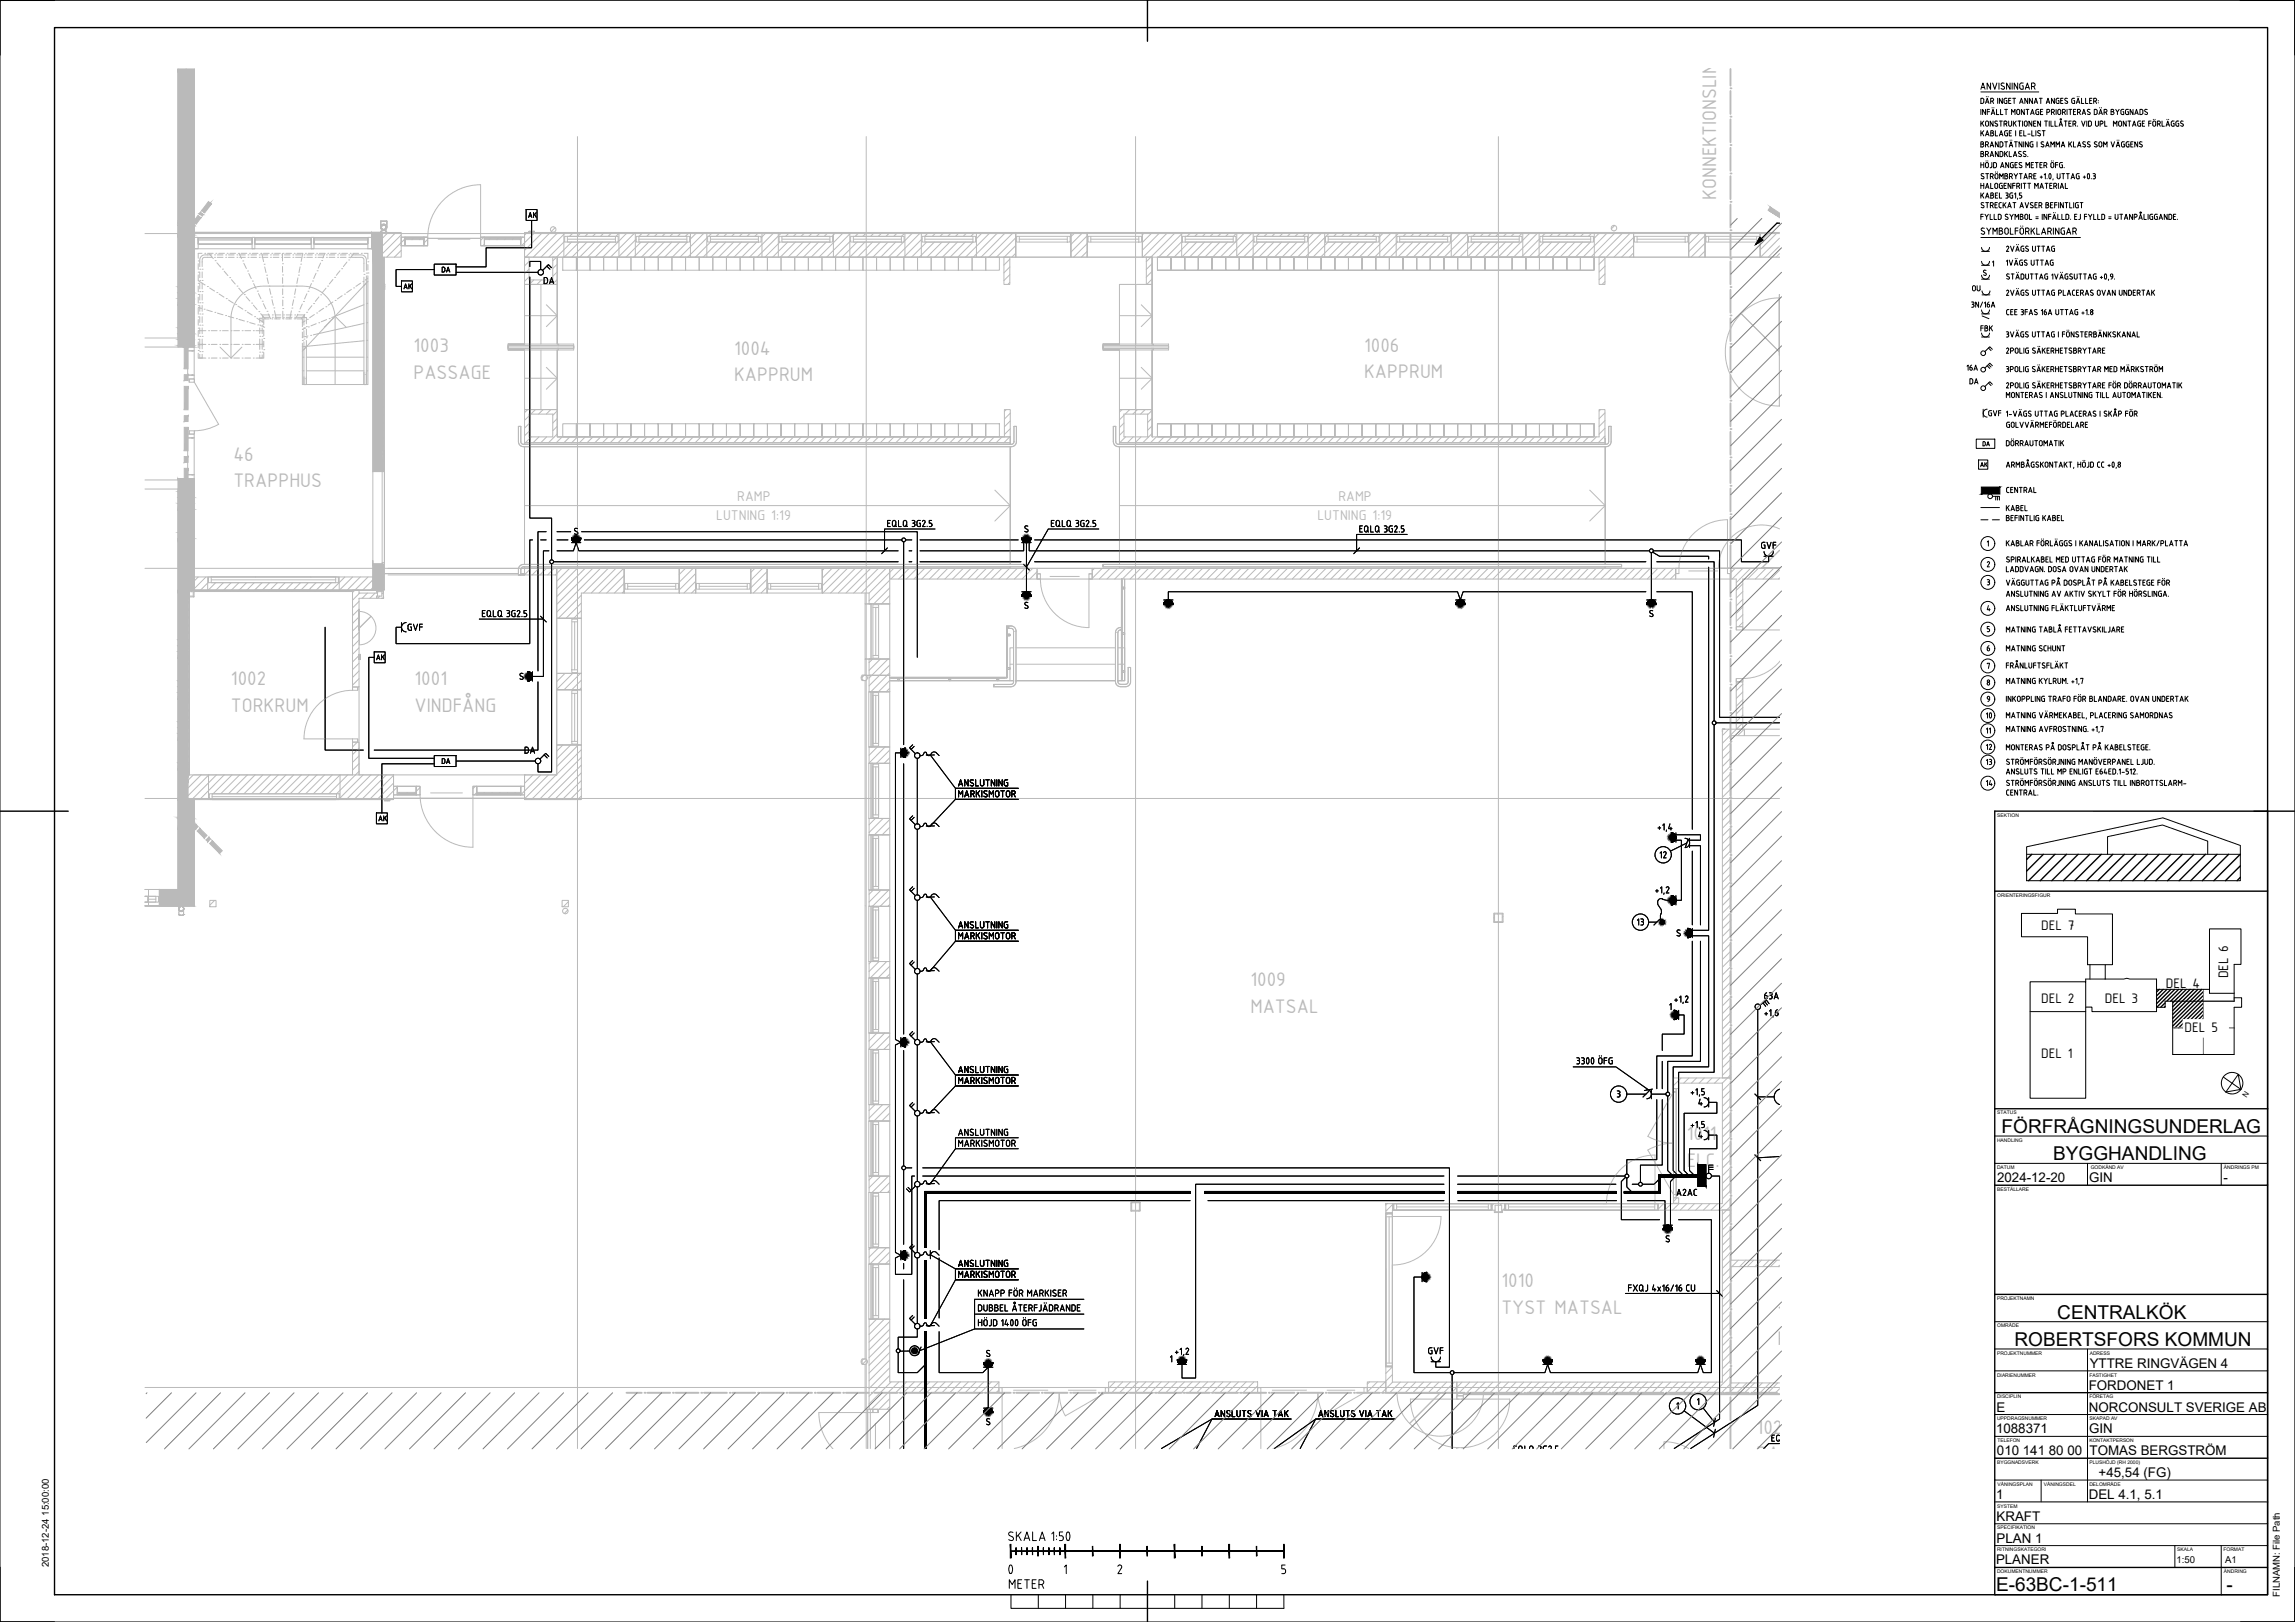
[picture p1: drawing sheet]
<svg xmlns="http://www.w3.org/2000/svg" width="841mm" height="594mm" viewBox="0 0 841 594" stroke-linecap="round" stroke-linejoin="round" font-family="sans-serif">
<defs><g id="words">
<text font-size="10.1" x="364.1" y="578.9">0</text>
<g font-size="7.8" fill="#bababa">
<text x="628.9" y="73.3" transform="rotate(-90 628.9 73.3)">KONNEKTIONSLINJE</text>
<text x="151.5" y="128.9">1003</text>
<text x="269" y="129.9">1004</text>
<text x="499.9" y="128.8">1006</text>
<text x="151.5" y="138.7">PASSAGE</text>
<text x="269" y="139.6">KAPPRUM</text>
<text x="499.9" y="138.6">KAPPRUM</text>
<text x="85.5" y="168.7">46</text>
<text x="85.5" y="178.5">TRAPPHUS</text>
<text x="84.6" y="251.1">1002</text>
<text x="151.9" y="251.1">1001</text>
<text x="84.6" y="260.9">TORKRUM</text>
<text x="151.9" y="260.9">VINDFÅNG</text>
<text x="458.2" y="361.3">1009</text>
<text x="458.2" y="371.1">MATSAL</text>
<text x="618.1" y="417.6">1011</text>
<text x="618.1" y="427.4">ELC.</text>
<text x="550.2" y="471.5">1010</text>
<text x="550.2" y="481.2">TYST MATSAL</text>
<text x="651.4" y="482.8">1037</text>
<text x="651.4" y="492.6">ROSTFRITT FRD</text>
<text x="643.7" y="525.1">1024</text>
<text x="643.7" y="534.9">PASSAGE</text>
</g>
<text font-size="7.1" x="725" y="264.9">10</text>
<g font-size="7">
<text x="733.5" y="415">FÖRFRÅGNINGSUNDERLAG</text>
<text x="752.4" y="425">BYGGHANDLING</text>
<text x="753.9" y="483">CENTRALKÖK</text>
<text x="738.2" y="493">ROBERTSFORS KOMMUN</text>
<text x="731.5" y="582.8">E-63BC-1-511</text>
<text x="815.9" y="582.8">-</text>
</g>
<text font-size="6.6" x="368.7" y="583.1">METER</text>
<g font-size="5.6" fill="#bababa">
<text x="270.2" y="183.3">RAMP</text>
<text x="490.5" y="183.3">RAMP</text>
<text x="262.5" y="190.5">LUTNING 1:19</text>
<text x="482.8" y="190.5">LUTNING 1:19</text>
</g>
<g font-size="5.4">
<text x="748" y="340.5">DEL 7</text>
<text x="816.5" y="358.4" transform="rotate(-90 816.5 358.4)">DEL 6</text>
<text x="793.7" y="361.8">DEL 4</text>
<text x="748" y="367.2">DEL 2</text>
<text x="771.3" y="367.2">DEL 3</text>
<text x="800.6" y="377.8">DEL 5</text>
<text x="748" y="387.4">DEL 1</text>
</g>
<text font-size="5.3" x="719.7" y="136.9">16A</text>
<g font-size="4.9">
<text x="724.6" y="122.4">FBK</text>
<text x="727.1" y="239.5">6</text>
<text x="730.6" y="275.9" transform="rotate(-90 730.6 275.9)">12</text>
<text x="726.7" y="281.2">13</text>
<text x="726.7" y="288.9">14</text>
<text x="731.9" y="433">2024-12-20</text>
<text x="765.6" y="433">GIN</text>
<text x="814.9" y="433">-</text>
<text x="765.8" y="501">YTTRE RINGVÄGEN 4</text>
<text x="765.4" y="509">FORDONET 1</text>
<text x="731.6" y="517">E</text>
<text x="765.5" y="517">NORCONSULT SVERIGE AB</text>
<text x="731.5" y="525">1088371</text>
<text x="765.6" y="525">GIN</text>
<text x="731.8" y="533">010 141 80 00</text>
<text x="765.7" y="533">TOMAS BERGSTRÖM</text>
<text x="769.1" y="541">+45,54 (FG)</text>
<text x="731.5" y="549">1</text>
<text x="765.5" y="549">DEL 4.1, 5.1</text>
<text x="731.6" y="557">KRAFT</text>
<text x="731.6" y="565">PLAN 1</text>
<text x="731.5" y="573">PLANER</text>
</g>
<text font-size="4.4" x="730.2" y="269.9" transform="rotate(-90 730.2 269.9)">11</text>
<g font-size="3.5">
<text x="17.9" y="574" transform="rotate(-90 17.9 574)">2018-12-24 15:00:00</text>
<text x="797.6" y="572.4">1:50</text>
<text x="815.4" y="572.4">A1</text>
<text x="835.5" y="584.9" transform="rotate(-90 835.5 584.9)">FILNAMN: File Path</text>
</g>
<text font-size="2.8" x="823.3" y="402" transform="rotate(-56 823.3 402)">N</text>
<g font-size="1.8">
<text x="731.9" y="299.2">SEKTION</text>
<text x="731.9" y="328.5">ORIENTERINGSFIGUR</text>
<text x="731.9" y="408.2">STATUS</text>
<text x="731.8" y="418.2">HANDLING</text>
<text x="731.8" y="428.2">DATUM</text>
<text x="766.2" y="428.2">GODKÄND AV</text>
<text x="815" y="428.2">ÄNDRINGS PM</text>
<text x="731.9" y="436.2">BESTÄLLARE</text>
<text x="731.8" y="476.2">PROJEKTNAMN</text>
<text x="731.9" y="486.2">OMRÅDE</text>
<text x="731.8" y="496.2">PROJEKTNUMMER</text>
<text x="765.8" y="496.2">ADRESS</text>
<text x="731.8" y="504.2">DIARIENUMMER</text>
<text x="765.7" y="504.2">FASTIGHET</text>
<text x="731.8" y="512.2">DISCIPLIN</text>
<text x="765.7" y="512.2">FÖRETAG</text>
<text x="731.8" y="520.2">UPPDRAGSNUMMER</text>
<text x="765.7" y="520.2">SKAPAD AV</text>
<text x="731.9" y="528.2">TELEFON</text>
<text x="765.7" y="528.2">KONTAKTPERSON</text>
<text x="731.9" y="536.2">BYGGNADSVERK</text>
<text x="765.7" y="536.2">PLUSHÖJD (RH 2000)</text>
<text x="732" y="544.2">VÅNINGSPLAN</text>
<text x="749" y="544.2">VÅNINGSDEL</text>
<text x="765.7" y="544.2">DELOMRÅDE</text>
<text x="731.9" y="552.2">SYSTEM</text>
<text x="731.9" y="560.2">SPECIFIKATION</text>
<text x="731.8" y="568.2">RITNINGSKATEGORI</text>
<text x="797.9" y="568.2">SKALA</text>
<text x="814.8" y="568.2">FORMAT</text>
<text x="731.8" y="576.2">DOKUMENTNUMMER</text>
<text x="815" y="576.2">ÄNDRING</text>
</g>
</g></defs>
<g fill="none" stroke="#000" stroke-width=".37">
<path d="M192.8 76.7h4v4h-4zM193.7 79.6l.6-1.8 .6 1.8M193.9 79.1h.8M195.5 77.8v1.8M195.9 78.5l.6 1.1M196.5 77.8l-1 1.1M159.1 96.7h8v4h-8zM159.1 98.7h-14v6.2h2M162.5 99.6l.5-.2v-1.3l-1-.3v1.8h.5M163.6 99.6l.6-1.8 .6 1.8M163.8 99.1h.9M167.1 99.8h30"/>
<path d="M194.1 97.6v-1.8h4v2.9M194.8 80.7v10.1h-16.7v6.9h-11M200.4 97.5l1.1 1.1M202.1 98.1l-1.1-1.2-2.2 2.1M652.1 81.7h-.9l-5.7 5.7M147.1 102.9h4v4h-4zM148 105.8l.6-1.8 .6 1.8M148.2 105.3h.9M149.8 104v1.8M150.2 104.7l.6 1.1M150.8 104l-1 1.1M194.1 101.4v88.4h8v15.2"/>
<path d="M199.4 101.6l.8 .1 .4 .4v1.4l-.4 .3-.8 .1zM201.4 103.9l.7-2.3 .8 2.3M201.6 103.3h1.1M195.1 197.8h-1v37.9h-49v-6h2M198.1 197.8h2M200.1 194.7h-3v51M204.1 197.8h4M204.1 194.7h5M209.4 197a1.7 1.7 0 0 0 1.7 1.7 1.7 1.7 0 0 0 1.8-1.7M209.4 198.7h3.4M211 193.5l-.4 .2-.1 .4 1 .7a.55 .55 0 0 1 .1 .8 .55 .55 0 0 1-.8 0l-.3-.1M211 193.5l.7 .1"/>
<path d="M213.1 194.7h123v46M214.1 197.8h116.4M325.3 191.6h.7M326.3 190.6h-1v2.3h1M327.2 190.8h.9l.2 1.4a.62 .62 0 0 1-.6 .7 .62 .62 0 0 1-.7-.7zM327.9 192.4l.6 .5M329.3 190.6v2.3h1M331.2 198.5v74.2M331.2 190.8h.9l.2 1.4a.62 .62 0 0 1-.6 .7 .62 .62 0 0 1-.7-.7zM331.9 197.8h2.2M331.9 192.4l.6 .5M334.3 190.6h.5"/>
<path d="M334.5 191.6a.64 .64 0 0 1 .8 .5 .64 .64 0 0 1-.5 .8h-.5M334.8 190.6l.5 .5-.5 .5M336.7 190.6h.6M336.7 190.6l-.6 .4v1.5l.3 .3 .9 .1v-1.3h-.4M337.1 197.8h36M338 191a.5 .5 0 0 1 .7-.4 .5 .5 0 0 1 .3 .8l-1 1.5h1M339.8 192.7v.2M341.4 190.6h-.9v1l.8 .1 .2 .4-.2 .7-.8 .1M342.6 193.8h-18.5v8M374.4 198.7h3.4M374.5 197a1.7 1.7 0 0 0 1.7 1.7 1.7 1.7 0 0 0 1.7-1.7M375.1 198.7v3.1h-38"/>
<path d="M375.8 193.6l.7 .3a.62 .62 0 0 1 0 1 .62 .62 0 0 1-1-.3M376 192.6l.7 .1M376 192.6l-.4 .4 .2 .5M376.2 198.7v18M377.1 198.7v3.1h227.4M379.1 197.8h259.1v8h9.9v-2.1M385.3 191.6h.7M386.3 190.6h-1v2.3h1M387.2 190.8h.9l.2 1.4a.62 .62 0 0 1-.6 .7 .62 .62 0 0 1-.7-.7zM387.9 192.4l.6 .5M389.3 190.6v2.3h1M391.2 190.8h.9l.2 1.4a.62 .62 0 0 1-.6 .7 .62 .62 0 0 1-.7-.7z"/>
<path d="M391.9 192.4l.6 .5M394.3 190.6h.5M394.5 191.6l.5 .1 .3 .4M394.8 190.6l.5 .5-.5 .5M395.3 192.1v.3M395.3 192.4l-.3 .4-.7 .1M396.6 190.6h.7M396.7 190.6l-.5 .2-.2 .4 .1 1.3 .6 .4M396.9 191.6h.4v1.3h-.7M398 191a.5 .5 0 0 1 .7-.4 .5 .5 0 0 1 .3 .8l-1 1.5h1M399.8 192.7v.2M401.4 190.6h-.9v1l.8 .1 .2 .4-.2 .7-.8 .1"/>
<path d="M402.7 193.8h-18.5l-8 13.9M498.3 193.6h.7M499.3 192.6h-1v2.3h1M500.9 194.4l.6 .5M501.3 193.2v1M501.3 193.2a.62 .62 0 0 0-.6-.6 .62 .62 0 0 0-.7 .6v1a.64 .64 0 0 0 .7 .7 .64 .64 0 0 0 .6-.7M502.3 192.6v2.3h1M504.2 192.8h.9l.2 1.4a.64 .64 0 0 1-.6 .7 .64 .64 0 0 1-.7-.7zM504.9 194.4l.6 .5M507.3 192.6l.9 .3v.5l-.4 .2M507.5 193.6h.3M507.8 193.6l.4 .3 .1 .5"/>
<path d="M508.3 194.4l-.3 .4-.7 .1M510.3 192.6l-.9 .1-.4 .5 .2 1.5 1.1 .2v-1.3h-.4M511.5 192.6l-.5 .4M511.5 192.6l.5 .6-1 1.7h1M512.8 194.7v.2M514.4 192.6h-.9v1l.8 .1 .2 .7M514.5 194.4l-.2 .4-.8 .1M515.7 195.7h-18.6v6.1M646.8 198.6l-.9 .1-.4 .6 .2 1.4 1.1 .2v-1.3h-.4M647.5 198.6l.8 2.3 .7-2.3M649.8 199.6h1M650.8 198.6h-1v2.3"/>
<path d="M201.1 201.8h-2v45.9h-4M202.1 206.5v76.2h-5v-2.9M202.8 205.8h126.3M204.1 201.8h6l1-3.1 1 3.1h117M325.2 200.7l-2.1 2.1M333.1 205.8h1M333.1 201.8h1M337.1 205.8h37M374.4 216.7h3.4M374.5 218.4a1.7 1.7 0 0 1 1.7-1.7 1.7 1.7 0 0 1 1.7 1.7M375.1 206.7l2.1 2.1M379.1 205.8h224"/>
<path d="M426.4 219.7h3.5M498.2 200.7l-2.1 2.1M533.4 219.7h3.5M603.1 216.7h-66.9l-1 3-1.1-3h-106v3M603.5 219.7h3.3M605.2 202.5v17.2M605.6 202.2l2.6 1.5h18v1M605.9 201.8h24.3v60.9h21.9M607.1 216.7h13.1v87M607.1 205.8h21.1v58.2M626.2 207.7v133h-6M646.5 202a1.7 1.7 0 0 0 1.7 1.7 1.7 1.7 0 0 0 1.7-1.7"/>
<path d="M646.5 203.7h3.4M119.1 229.7v45h14M137.1 238.8h4v4h-4zM139.8 239.9v1.8M140.8 239.9l-1 1.1M147.1 228v3.5M148.9 228a1.7 1.7 0 0 0-1.7 1.7 1.7 1.7 0 0 0 1.7 1.7M150.8 228.6l-.9 .1-.4 .5 .2 1.5 1.1 .2v-1.3h-.4M151.5 228.6l.8 2.3 .7-2.3M153.8 229.6h1M154.8 228.6h-1v2.3M175.6 226.8h23.5"/>
<path d="M176.8 224.6h.7M177.8 223.6h-1v2.3h1M178.5 224.2a.62 .62 0 0 1 .6-.6 .62 .62 0 0 1 .7 .6M178.5 224.2v1a.62 .62 0 0 0 .6 .7 .62 .62 0 0 0 .7-.7v-1M179.4 225.4l.6 .5M180.8 223.6v2.3h1M182.5 224.2a.62 .62 0 0 1 .6-.6 .62 .62 0 0 1 .7 .6M182.5 224.2v1a.62 .62 0 0 0 .6 .7 .62 .62 0 0 0 .7-.7v-1M183.4 225.4l.6 .5M185.8 223.6l.9 .3v.5l-.4 .2M186 224.6h.3M186.3 224.6l.5 .5"/>
<path d="M186.8 225.1v.3M186.8 225.4l-.3 .4-.7 .1M187.5 224.2l.1 1.3 .5 .4M188.1 223.6h.7M188.1 223.6l-.6 .6M188.4 224.6h.4v1.3h-.7M189.5 224a.5 .5 0 0 1 .7-.4 .5 .5 0 0 1 .2 .8l-.9 1.5h1M191.3 225.7v.2M192.9 223.6h-.9v1l.8 .1 .2 .4-.2 .7-.8 .1M198.1 225.7l2.1 2.1M375.5 222.6l.8 .3M376 220.6l.7 .1"/>
<path d="M376 220.6l-.4 .2v.4l1.2 1-.1 .5-.4 .1M426.4 221.4a1.7 1.7 0 0 1 1.7-1.7 1.7 1.7 0 0 1 1.8 1.7M533.5 221.4a1.7 1.7 0 0 1 1.7-1.7 1.7 1.7 0 0 1 1.7 1.7M603.5 221.4a1.7 1.7 0 0 1 1.7-1.7 1.7 1.7 0 0 1 1.7 1.7M605.7 223.7a.59 .59 0 0 0-.9 0 .59 .59 0 0 0 0 .8l.7 .4a.55 .55 0 0 1 .1 .8 .55 .55 0 0 1-.8 0l-.3-.1M137.1 240.8h-2v36.9h24M138 241.7l.6-1.8 .6 1.8M138.2 241.2h.9M140.2 240.5l.6 1.2M191.7 246.7a.6 .6 0 0 0-.9 0 .6 .6 0 0 0 0 .8l.7 .4a.62 .62 0 0 1 0 1 .62 .62 0 0 1-1-.3M193.5 246a1.7 1.7 0 0 1 1.7 1.7 1.7 1.7 0 0 1-1.7 1.7M195.1 246v3.4"/>
<path d="M197.1 249.7v25h-60M159.1 276.7h8v4h-8zM159.1 279.8h-19.2v17.9M162 277.8l1 .3v1l-.2 .5h-.8zM163.6 279.6l.6-1.8 .6 1.8M163.8 279.1h.9M167.1 278.7h29M192.4 273.6l.8 .1 .4 .4v1.4l-.4 .3-.8 .1zM194.4 275.9l.7-2.3 .8 2.3M194.6 275.3h1.1M199.4 276.5l1.1 1.1M201.1 277l-1.1-1.1-2.2 2.1"/>
<path d="M330.1 275.8h-2v104.9l2 1-2 1v76l2 1.1-2 .9v6h6v-36h1.1M330.1 274v3.4M331.2 279.8v98.9M331.9 274a1.7 1.7 0 0 0-1.7 1.7 1.7 1.7 0 0 0 1.7 1.7M334.5 272.8l-1.2 1.1 2.1 2.1M335 273.4l-1.1 1.1M336.1 277.7v24M338.4 276.3l-.4 .4h-.9M338.6 275.8l-.2 .5M338.7 275.7l.4-.2 .4 .3M339.5 275.8l.5 .9 .8-.1a1.45 1.45 0 0 1 2.4-.9l.9 1M340.9 276.5l9.2 12.2v4h23.1h-23.1v-4h23.1h-23.1"/>
<path d="M342.4 276.5l-3 .1M628.2 265.4v127.3h-13.1v36l2.1 2M628.9 264.7h23.2M137.9 297.7h4v4h-4zM140.6 298.8v1.8M141 299.5l.6 1.1M141.6 298.8l-1 1.1M334.5 298.8l-1.2 1.1 2.1 2.1M335 299.4l-1.1 1.1M350.1 292.7l-9.2 9.8M351.3 291.9v-2.3l.7 1.3 .8-1.3v2.3M351.5 287.2h1.1"/>
<path d="M352 285.6l.8 2.3-.8-2.3-.7 2.3zM353.5 291.9l.8-2.3 .7 2.3M353.7 291.2h1.1M354.8 285.6v2.3l-1.3-2.3v2.3v-2.3l1.3 2.3v-2.3M355.8 290.9h.6a.61 .61 0 0 0 .6-.7 .61 .61 0 0 0-.6-.6h-.6v2.3M355.8 286.6l.7 .3a.62 .62 0 0 1 0 1 .62 .62 0 0 1-1-.3M356 285.6l-.5 .4 .3 .6M356.5 290.9l.5 1M356.7 285.7a.59 .59 0 0 0-.9 0 .59 .59 0 0 0 0 .8M357.5 285.6v2.3h1h-1v-2.3M357.8 289.6v2.3M358.2 290.5l.8 1.4"/>
<path d="M359 289.6l-1.2 1.4M359.3 285.6v1.6a.62 .62 0 0 0 .6 .7 .62 .62 0 0 0 .6-.7v-1.6M359.8 289.6v2.3M360.5 291.6l.8 .3zM360.8 290.6l.7 .3M361 289.6l.7 .1M361 289.6l-.4 .4 .2 .6M361.3 285.6h1.2M361.5 290.9l.3 .6-.5 .4M361.9 285.6v2.3M362.5 291.9v-2.3l.8 1.3 .7-1.3v2.3M364.5 285.6v2.3l-1.2-2.3v2.3v-2.3l1.2 2.3v-2.3"/>
<path d="M365.3 285.6v2.3M366 290.3v.9M366.1 290.2a.62 .62 0 0 0-.7-.6 .62 .62 0 0 0-.6 .6v1a.64 .64 0 0 0 .6 .7 .64 .64 0 0 0 .7-.7M366.8 289.6h1.2M367.3 285.6v2.3l-1.3-2.3v2.3v-2.3l1.3 2.3v-2.3M367.4 289.6v2.3M368 286.2l.2 1.5 1.1 .2v-1.3h-.4M369 289.8h.9l.1 1.4a.62 .62 0 0 1-.6 .7 .62 .62 0 0 1-.6-.7zM369.3 285.6l-.9 .1-.4 .5M369.3 285.6h-.9l-.4 .6M370.8 290.9h.6a.61 .61 0 0 0 .6-.7 .61 .61 0 0 0-.6-.6h-.6v2.3M371.5 290.9l.5 1"/>
<path d="M138.8 300.6l.6-1.8 .6 1.8M139 300.1h.8M336.1 303.7v24M338.4 302.3l-.4 .4h-.9M338.6 301.7l-.2 .6M338.7 301.7l.2-.2 .5 .1a.93 .93 0 0 0 .5 1 .93 .93 0 0 0 1.1-.2l.4-.5M341.4 301.9a1.15 1.15 0 0 1 1.8-.2l.9 1M342.4 302.5l-3 .1M607.6 303.2h1M608.1 302.7v1M608.4 312.5l.4-.5v2.2M609.3 302.3l.5-.6v2.3"/>
<path d="M609.6 312.3a.5 .5 0 0 1 .7-.3 .5 .5 0 0 1 .2 .7M610.5 312.7l-.9 1.5h1M610.7 304l-.1 .5M612 301.7l-.5 1.8h1.2M612.3 303v1M612.5 305a1.7 1.7 0 0 1 1.7 1.7 1.7 1.7 0 0 1-1.7 1.7M614.2 305.7h8.9v2h-4M614.2 307.7h2v22h-2M614.2 305v3.5M617.5 307a1.7 1.7 0 0 1 1.7 1.7 1.7 1.7 0 0 1-1.7 1.7M618.2 308.8l-6 2.9M618.6 307.3l-.9 2.9"/>
<path d="M619.1 309.7h4v29M619.1 307v3.4M620.2 311.7v27M334.5 324.8l-1.2 1.1 2.1 2.1M335 325.3l-1.1 1.2M336.1 329.7v25M338.4 328.3l-.4 .4-.9 .1M338.6 327.7l-.2 .6M338.7 327.7l.2-.2 .5 .1a.93 .93 0 0 0 .5 1 .93 .93 0 0 0 1.1-.2 1.3 1.3 0 0 1 2.2-.7l.9 1.1M340.9 328.5l9.2 12.2v4.1h23.1l-23.1-.1v-4h23.1h-23.1M342.4 328.5l-3 .1M351.3 339.9l.7-2.3 .8 2.3"/>
<path d="M351.5 339.2h1.1M354.8 337.6v2.3l-1.3-2.3v2.3M356.7 337.7a.59 .59 0 0 0-.9 0 .59 .59 0 0 0 0 .8l.7 .4a.61 .61 0 0 1 0 1 .61 .61 0 0 1-1-.3l.8 .2M357.5 337.6v2.3h1M359.3 337.6v1.6a.62 .62 0 0 0 .6 .6 .62 .62 0 0 0 .6-.6v-1.6M361.3 337.6h1.2M361.9 337.6v2.3M364.5 337.6v2.3l-1.2-2.3v2.3M365.3 337.6v2.3M367.3 337.6v2.3l-1.3-2.3v2.3M369.3 337.6l-.9 .1-.4 .5 .2 1.5 1.1 .2v-1.3h-.4M600 337.1l.5-.5v2.2"/>
<path d="M601.3 336.6h.5M601.3 338.8h.5M601.5 337.6h.3M601.8 336.5l.5 .5-.5 .5M601.8 337.6l.5 .5-.1 .4-.4 .3M604.2 337.7h2.9M606.7 326.3h1M607.2 325.8v1M608.2 336.7l-2.1 2.1M608.5 325.3l.5-.5v2.3M608.6 332.8l.3 1.1-.5 1.6 .3 1.2M608.6 336.8l.6 .9"/>
<path d="M609.8 327.1l-.1 .4M610.6 325.2a.51 .51 0 0 1 .7-.4 .51 .51 0 0 1 .2 .8l-.9 1.5h1M612.2 329.7h-1.8a2.21 2.21 0 0 0-2.7 0l-.1 1.6 .9 1.5M612.5 328a1.7 1.7 0 0 1 1.7 1.7 1.7 1.7 0 0 1-1.7 1.7M614.2 328v3.4M334.5 351.8l-1.2 1.1 2.1 2.1M335 352.4l-1.1 1.1M336.1 356.7v24M338.4 355.3l-.4 .4h-.9M338.6 354.7l-.2 .6M338.7 354.7l.6-.2 .3 .8M339.7 355.2l.6 .6 .7-.4"/>
<path d="M341 355.4a1.32 1.32 0 0 1 2.2-.7l.9 1M342.4 355.5l-3 .1M350.1 344.7l-9.2 10.8M351.3 343.9v-2.3l.7 1.3 .8-1.3v2.3M353.5 343.9l.8-2.3 .7 2.3M353.7 343.3h1.1M353.7 343.2h1.1M356.4 341.6h-.6v2.3M356.4 341.6a.62 .62 0 0 1 .6 .6 .62 .62 0 0 1-.6 .7h-.6M356.4 341.6a.62 .62 0 0 1 .6 .6 .62 .62 0 0 1-.6 .7M357 343.9l-.5-1 .5 1M357.8 341.6v2.3"/>
<path d="M359 341.6l-1.2 1.4M359 343.9l-.8-1.4 .8 1.4M359.8 341.6v2.3M360.8 342.6l.9 .5a.64 .64 0 0 1-.3 .8 .64 .64 0 0 1-.9-.3l.8 .3M361.7 341.7a.59 .59 0 0 0-.9 0 .59 .59 0 0 0 0 .9M362.5 343.9v-2.3l.8 1.3 .7-1.3v2.3M364.8 342.2a.62 .62 0 0 1 .6-.6 .62 .62 0 0 1 .7 .6M364.8 343.2a.62 .62 0 0 0 .6 .6 .62 .62 0 0 0 .7-.6M366 342.2v1.1M366.1 342.2a.62 .62 0 0 0-.7-.6 .62 .62 0 0 0-.6 .6v1.1a.64 .64 0 0 0 .6 .6 .64 .64 0 0 0 .7-.7M366.8 341.6h1.2M367.4 341.6v2.3"/>
<path d="M368.8 342.2a.62 .62 0 0 1 .6-.6 .62 .62 0 0 1 .6 .6M368.8 343.2a.62 .62 0 0 0 .6 .6 .62 .62 0 0 0 .6-.6M369 341.8h.9l.1 1.4a.62 .62 0 0 1-.6 .7 .62 .62 0 0 1-.6-.6zM371.4 341.6h-.6v2.3M371.4 341.6a.62 .62 0 0 1 .6 .6 .62 .62 0 0 1-.6 .7h-.6M371.4 341.6a.62 .62 0 0 1 .6 .6 .62 .62 0 0 1-.6 .7M372 343.9l-.5-1 .5 1M615.7 340.7a.59 .59 0 0 0-.9 0 .59 .59 0 0 0 0 .8l.7 .4a.62 .62 0 0 1 0 1 .62 .62 0 0 1-1-.3M618.5 340a1.7 1.7 0 0 1 1.7 1.7 1.7 1.7 0 0 1-1.7 1.7M620.2 344.7v42.1h-13.1v12M620.2 342.7h6v48.1h-13v37.9l1.9 2M620.2 340v3.4"/>
<path d="M623.1 344.7v44h-12v11.3M334.5 377.8l-1.2 1.1 2.1 2.1M335 378.3l-1.1 1.2M611.9 368.1l.5-.5v2.2M613.5 370a1.7 1.7 0 0 1 1.7 1.7 1.7 1.7 0 0 1-1.7 1.7M613.7 366.3h1M614.2 365.8v1M615.1 371.7h2.1v7h-8v6M615.1 370v3.4M615.5 365.3l.5-.5v2.3M616.8 367.1l-.1 .5M617.6 365.2a.5 .5 0 0 1 .7-.4 .5 .5 0 0 1 .2 .8l-.9 1.5h1"/>
<path d="M644.1 369.8v144.9l-24.5 15.8M646.1 367.3l.9 1.3M646.7 364.6h.5a.54 .54 0 0 1 .4 .9 .54 .54 0 0 1-.9-.1zM646.7 366.8l1 1.3M646.7 371.3h1M647.2 370.8v1M647.4 363.6l-.5 .4-.2 .6M648.3 367.6l-.9-1.3-2.5 1.8M648.4 363.6l.9 .3v.5l-.4 .2M648.5 370.3l.5-.5v2.3M648.7 364.6h.2M648.9 364.6l.4 .3v.7l-.9 .3"/>
<path d="M649.8 372.1l-.1 .4M650.2 365.9l.7-2.3 .8 2.3M650.4 365.2h1M650.6 371.5l.5 .5 .5-.5M650.6 370.8l.9 .1 .1 .7M651.3 369.8l-.6 .7-.1 1.1M330.1 380v3.4M331.2 384.7v42.4M331.9 380a1.7 1.7 0 0 0-1.7 1.7 1.7 1.7 0 0 0 1.7 1.7M336.1 382.7v24.1M338.4 381.3l-.4 .4h-.9M338.6 380.7l-.2 .6"/>
<path d="M338.7 380.7l.4-.2 .4 .3M339.5 380.8l.5 .9 .8-.1a1.45 1.45 0 0 1 2.4-.9l.9 1M340.9 381.5l9.2 12.2v4.1h23.1M342.4 381.5l-3 .1M350.1 393.7h23.1h-23.1v4h23.1M350.1 397.7l-9.2 9.8M351.3 392.9l.7-2.3 .8 2.3M351.3 396.9v-2.3l.7 1.3 .8-1.3v2.3M351.5 392.2h1.1M353.5 396.9l.8-2.3 .7 2.3M353.7 396.2h1.1M354.8 390.6v2.3l-1.3-2.3v2.3"/>
<path d="M355.5 392.6l.8 .3M355.5 392.6l.8 .2M355.8 395.9h.6a.62 .62 0 0 0 .6-.7 .62 .62 0 0 0-.6-.6h-.6v2.3M356 390.6l.7 .1a.59 .59 0 0 0-.9 0 .59 .59 0 0 0 0 .8l1 .7-.1 .5-.4 .1M356.5 395.9l.5 1M357.5 390.6v2.3h1M357.8 394.6v2.3M358.2 395.4l.8 1.5M359 394.6l-1.2 1.4M359.3 390.6v1.6a.62 .62 0 0 0 .6 .6 .62 .62 0 0 0 .6-.6v-1.6M359.8 394.6v2.3M360.5 396.6l.8 .3"/>
<path d="M360.8 395.6l1 .7-.1 .4-.4 .2M361 394.6l.7 .1zM361 394.6l-.4 .4 .2 .6M361 394.6l-.4 .4 .2 .5M361.3 390.6h1.2M361.5 395.9l.3 .6-.5 .3M361.9 390.6v2.3M362.5 396.9v-2.3l.8 1.3 .7-1.3v2.3M364.5 390.6v2.3l-1.2-2.3v2.3M365.3 390.6v2.3M366 395.2v1.1M366.1 395.2a.62 .62 0 0 0-.7-.6 .62 .62 0 0 0-.6 .6v1.1a.64 .64 0 0 0 .6 .6 .64 .64 0 0 0 .7-.7"/>
<path d="M366.8 394.6h1.2M367.3 390.6v2.3l-1.3-2.3v2.3M367.4 394.6v2.3M368.9 391.6h.4v1.3h-.7M368.9 391.6h.4v1.2h-.7M369 394.8h.9l.1 1.4a.62 .62 0 0 1-.6 .7 .62 .62 0 0 1-.6-.6zM369.3 390.6l-.9 .1-.3 .3v1.5l.5 .3M370.8 395.9h.6a.62 .62 0 0 0 .6-.7 .62 .62 0 0 0-.6-.6h-.6v2.3M371.5 395.9l.5 1M576.5 390.8h15.7l11.9 8.4M577.8 387.4l1 .3v.5l-.5 .2M578.1 388.4h.2"/>
<path d="M578.3 388.4l.5 .3v.7l-1 .3M579.6 387.4l.9 .3v.5l-.4 .2M579.8 388.4h.3M580.1 388.4l.4 .3v.7l-.9 .3M581.6 387.5h.1a1.24 1.24 0 0 1 0 2.1l-.3-.9zM583.4 387.5h.1a1.24 1.24 0 0 1 0 2.1l-.4-.9zM586 387.6h.9l.2 1.4a.64 .64 0 0 1-.6 .7 .64 .64 0 0 1-.7-.6zM586.1 386.7v.1M586.8 386.7v.1M587.8 388.4h1M588.8 387.4h-1v2.3M590.8 387.4l-.8 .1-.4 .6 .2 1.4 1 .2v-1.3h-.3"/>
<path d="M592.6 399.6h.6M593.2 399.6l.5 .5-.5 .5 .4 .2v.8l-.4 .2M603.5 399a1.7 1.7 0 0 1 1.7 1.7 1.7 1.7 0 0 1-1.7 1.7M604.2 399.7l-2.1 2.1M605.2 399v3.4M605.6 398.9l-3 .5M609.2 388.7v10.1M620.2 399.7v1M621.5 399.2l.5-.4v2.2M624.5 398.8h-.9v.9l.8 .1 .2 .7-.2 .4-.8 .1M652.1 398.9a3 3 0 0 0-1.9 2.8 3 3 0 0 0 1.9 2.9M334.5 403.8l-1.2 1.1 2.1 2.1"/>
<path d="M335 404.3l-1.1 1.2M336.1 408.7v24M338.4 407.3l-.4 .4h-.9M338.6 406.8l-.2 .5M338.7 406.7l.2-.2 .5 .1a.93 .93 0 0 0 .5 1 .93 .93 0 0 0 1.1-.2 1.3 1.3 0 0 1 2.2-.7l.9 1M342.4 407.5l-3 .1M351.3 415.9l.7-2.3 .8 2.3M351.3 419.9v-2.3l.7 1.3 .8-1.3v2.3M351.5 415.2h1.1M353.5 419.9l.8-2.3 .7 2.3M353.7 419.2h1.1M354.8 413.6v2.3l-1.3-2.3v2.3"/>
<path d="M355.8 418.9h.6a.62 .62 0 0 0 .6-.7 .62 .62 0 0 0-.6-.6h-.6v2.3M356.5 418.9l.5 1M356.7 413.7a.59 .59 0 0 0-.9 0 .59 .59 0 0 0 0 .8l.7 .4a.61 .61 0 0 1 0 1 .61 .61 0 0 1-1-.3M357.5 413.6v2.3h1M357.8 417.6v2.3M358.2 418.5l.8 1.4M359 417.6l-1.2 1.4M359.3 413.6v1.6a.62 .62 0 0 0 .6 .6 .62 .62 0 0 0 .6-.6v-1.6M359.8 417.6v2.3M360.8 418.6l.9 .5a.64 .64 0 0 1-.3 .8 .64 .64 0 0 1-.9-.3M361.3 413.6h1.2M361.7 417.7a.59 .59 0 0 0-.9 0 .59 .59 0 0 0 0 .9"/>
<path d="M361.9 413.6v2.3M362.5 419.9v-2.3l.8 1.3 .7-1.3v2.3M364.5 413.6v2.3l-1.2-2.3v2.3M365.3 413.6v2.3M366 418.2v1M366.1 418.2a.62 .62 0 0 0-.7-.6 .62 .62 0 0 0-.6 .6v1a.64 .64 0 0 0 .6 .7 .64 .64 0 0 0 .7-.7M366.8 417.6h1.2M367.3 413.6v2.3l-1.3-2.3v2.3M367.4 417.6v2.3M368.6 413.6h.7M368.6 413.6l-.5 .4v1.5l.3 .3 .9 .1v-1.3h-.4M369 417.8h.9l.1 1.4a.62 .62 0 0 1-.6 .7 .62 .62 0 0 1-.6-.7z"/>
<path d="M370.8 418.9h.6a.62 .62 0 0 0 .6-.7 .62 .62 0 0 0-.6-.6h-.6v2.3M371.5 418.9l.5 1M373.2 416.7h-23.1v4h23.1M592.6 401.8h.6M592.9 400.6h.3M596.2 400.7h6.9M605.2 400.7h5.2M607.1 402.8v21.9h-10.9v5.3M609.2 402.8v23.9h-8v6.3M611.1 401.4v27.3l2.1 2M619.7 400.3h1M619.7 412.2h1"/>
<path d="M620.2 411.7v1M621.5 411.2l.5-.4v2.2M622.9 401l-.2 .5M622.9 413l-.2 .5M623 402.6l-.5 1.7h1.3M623 414.6l-.5 1.7h1.3M623.4 403.8v1M623.4 415.8v1M624.5 410.8h-.9v.9l.8 .1 .2 .7-.2 .4-.8 .1M624.5 402a1.7 1.7 0 0 1 1.7 1.7 1.7 1.7 0 0 1-1.7 1.7M624.5 414a1.7 1.7 0 0 1 1.7 1.7 1.7 1.7 0 0 1-1.7 1.7M626.2 415.7h3v5h-10.1v8l2.1 2"/>
<path d="M626.2 403.7h3v4h-12v21l1.9 2M626.2 402.1v3.3M626.2 414v3.4M643.1 400.7l2.1 2.1M644.1 401.7h6.1M331.2 428.4v27.4M331.9 427.8h2.2M332.8 434.9l1.1 1.1M335.4 434.5l-2.1 2.1-1.1-1.2M336.1 434.7v24M338.1 427.8h193.1v73h-5v-2.1M338.1 430.7h191"/>
<path d="M338.4 433.3l-.4 .4h-.9M338.6 432.7l-.2 .6M338.7 432.7l.2-.2 .5 .1a.93 .93 0 0 0 .5 1 .93 .93 0 0 0 1.1-.2 1.3 1.3 0 0 1 2.2-.7l.9 1M338.9 436.5v20.2v-20.2M338.9 436.5l97.2 .1h-97.1M338.9 436.6h97.2zM339 436.6v20.1v-20.1h97.1l-97 .1M339 436.6l.1 20.1v-20M339.1 436.7v20v-20M339.1 436.7l97 .1h-96.9M339.1 436.7h97h-97M339.2 436.8v19.9v-19.9h96.9l-96.8 .1"/>
<path d="M339.2 436.8l.1 19.9v-19.8M339.3 436.9v19.8v-19.8M339.3 436.9h96.8h-96.8M339.3 436.9h96.8zM339.3 436.9l.1 19.8v-19.7h96.7h-96.7M339.4 437v19.7M339.4 437v19.7zM339.4 437.1v19.6M339.4 437.1h96.7M339.5 437.1h96.6h-96.6v19.6M339.5 437.1v19.6M342.4 433.5l-3 .1"/>
<path d="M350.1 420.7l-9.2 12.8M436.1 436.4h-97.3v20.3v-20.3h97.3l-97.2 .1M436.1 439.8h-92v17.9M441.4 437.1h87.7h-87.7M441.4 436.9h87.7h-87.7M441.4 436.7h87.7h-87.7M441.4 436.6h87.7h-87.7M441.4 437.1h87.7M441.4 437h87.7M441.4 436.9h87.7M441.4 436.8h87.7M441.4 436.7h87.7"/>
<path d="M441.4 436.6h87.7M441.4 436.5h87.7M441.4 436.4h87.7M442.7 439.8h86.4M529.1 433.7h-91v71h-4.9v-5M534.1 437.1h58.2h-58.2M534.1 436.9h58.2h-58.2M534.1 436.7h58.2h-58.2M534.1 436.6h58.2h-58.2M534.1 437.1h58.2M534.1 437h58.2M534.1 436.9h58.2"/>
<path d="M534.1 436.8h58.2M534.1 436.7h58.2M534.1 436.6h58.2M534.1 436.5h58.2M534.1 436.4h58.2M534.1 430.7h61.4M534.1 433.7h58.1M534.3 439.8h58.1M595.2 437.1h13.3zM595.2 437h13.3M595.2 436.9h13.1zM595.2 436.9h13.1"/>
<path d="M595.2 436.8h13M595.2 436.7h12.9zM595.2 436.7h12.9M595.2 436.6h12.7zM595.2 436.5h12.7M595.7 431.2l-1.6 1.5v14h14.1M596.2 431.5v3.2l1.9 2M596.4 439.8h13.8v8.9M598.1 433.7h2.4M607.9 430.5h3.2zM607.9 430.5v6l-12.7 .1h12.8M607.9 430.5v6"/>
<path d="M607.9 430.5h3.2M608.1 430.6h3zM608.1 430.6v6.1M608.1 430.7v6M608.1 430.7h3M608.2 431.8l-2.1 1.9h-4.2M608.2 430.8h2.9zM608.3 430.8v6.1h-13.1h13.2M608.3 430.9v6M608.3 430.9h2.8M608.4 431h2.7zM608.5 431v6.1h-13.3"/>
<path d="M608.5 431.1v5.9M608.5 431.1h2.6M611.1 431.1h-2.6v6M611.1 431h-2.7v6M611.1 430.9h-2.7v6M611.1 430.9h-2.8v6M611.1 430.8h-2.9v6M611.1 430.6h-3.1v6M611.1 430.5h-3.2v6M611.1 430.4h-3.3v6M611.1 430.4h-3.3v6h-12.6M611.1 431h11.1h-11.1"/>
<path d="M611.1 430.8h11.1h-11.1M611.1 430.6h11.1h-11.1M611.1 430.5h11.1h-11.1M611.1 431h11.1M611.1 430.9h11.1M611.1 430.8h11.1M611.1 430.7h11.1M611.1 430.5h11.1M611.1 430.4h11.1M614.2 430.7l-2 2v16M614.5 437.9l.8-2.3 .7 2.3M614.7 437.3h1.1"/>
<path d="M616.8 436a.5 .5 0 0 1 .7-.4 .5 .5 0 0 1 .2 .8M617.7 436.4l-.9 1.5h1M618.5 437.9l.8-2.3 .7 2.3M618.7 437.3h1.1M621.8 435.6l-.7 .1-.3 .5 .1 1.4 .9 .3M622.2 431.1h-13.7v6M626.2 427.5h1.6M626.2 428.3h1.6M627.1 430.7h3.1v89l-16.7 10.8M627.8 426.7h-1.6v3M643.1 423l2.1 2.1M652.1 423.6l-8 .5"/>
<path d="M330.1 458v3.4M331.9 458a1.7 1.7 0 0 0-1.7 1.7 1.7 1.7 0 0 0 1.7 1.7M334.5 455.8l-1.2 1.1 2.1 2.1M335 456.3l-1.1 1.2M338.4 459.3l-.4 .4-.9 .1M338.6 458.7l-.2 .6M338.7 458.7l.2-.2 .5 .1a.93 .93 0 0 0 .5 1 .93 .93 0 0 0 1.1-.2 1.3 1.3 0 0 1 2.2-.7l.9 1.1M340.9 458l.1 3M340.9 459.5l9.2 5.2v4h23.1h-23.1v-4h23.1h-23.1M609.5 450.4a1.7 1.7 0 0 1 1.7-1.7 1.7 1.7 0 0 1 1.7 1.7M609.5 448.7h3.4M611.7 452.7a.6 .6 0 0 0-.9 0 .6 .6 0 0 0 0 .8l.7 .4a.62 .62 0 0 1 0 1 .62 .62 0 0 1-1-.3"/>
<path d="M615.1 446.7h12v56h-2.9l-1.1-3-.9 3h-54l-1-3-1.1 3h-33.3M331.2 462.7v2M331.2 468.7v61.8M336.1 460.7v24.1M338.8 461.7v21M338.9 461.7v21M339 461.7v21M339.1 461.7v21M339.2 461.7v21M339.3 461.7v21M339.4 461.7v21M339.5 461.7v21"/>
<path d="M344.1 460.7v22M350.1 468.7l-9.2 16.8M351.3 467.9v-2.3l.7 1.3 .8-1.3v2.3M351.5 463.2h1.1M352 461.6l.8 2.3-.8-2.3-.7 2.3zM353.7 467.2h1.1M354.3 465.6l.7 2.3-.7-2.3-.8 2.3zM354.8 461.6v2.3l-1.3-2.3v2.3v-2.3l1.3 2.3v-2.3M355.8 462.6l.7 .3a.62 .62 0 0 1 0 1 .62 .62 0 0 1-1-.3M356 461.6l-.5 .4 .3 .6M356.4 465.6h-.6v2.3v-2.3h.6a.62 .62 0 0 1 .6 .6 .62 .62 0 0 1-.6 .7h-.6M356.5 466.9l.5 1"/>
<path d="M356.7 461.7a.59 .59 0 0 0-.9 0 .59 .59 0 0 0 0 .8M357.5 461.6v2.3h1h-1v-2.3M357.8 465.6v2.3M358.2 466.5l.8 1.4M358.5 477.9l.9 .1 .3 .3v1.4l-.3 .4-.9 .1zM358.5 472.5v2.2M359 465.6l-1.2 1.4M359 473.3l.8 1.4M359.3 461.6v1.6a.62 .62 0 0 0 .6 .7 .62 .62 0 0 0 .6-.7v-1.6M359.8 465.6v2.3M359.8 472.5l-1.3 1.4M360.5 477.9v1.6"/>
<path d="M360.5 467.6l.8 .3zM360.8 466.6l1 .7-.1 .4-.4 .2M361 465.6l.7 .1M361 465.6l-.4 .4 .2 .6M361.3 461.6h1.2M361.8 477.9v1.6a.62 .62 0 0 1-.6 .7 .62 .62 0 0 1-.6-.7M361.8 472.5v2.2l-1.2-2.2v2.2M361.9 461.6v2.3M362.5 467.9v-2.3l.8 1.3 .7-1.3v2.3M362.5 474.7l.8-2.2 .7 2.2M362.5 477.9l1.1 .3v.5l-.4 .2a.62 .62 0 0 1 .6 .6 .62 .62 0 0 1-.6 .7h-.7zM362.5 478.9h.7"/>
<path d="M362.8 474.1h1M364.5 461.6v2.3l-1.2-2.3v2.3v-2.3l1.2 2.3v-2.3M364.5 477.9l1.1 .3v.5l-.4 .2a.62 .62 0 0 1 .6 .6 .62 .62 0 0 1-.6 .7h-.7zM364.5 478.9h.7M364.8 473.7h.6a.61 .61 0 0 0 .7-.6 .61 .61 0 0 0-.7-.6h-.6v2.2M365.3 461.6v2.3M366 466.2v1M366.1 466.2a.62 .62 0 0 0-.7-.6 .62 .62 0 0 0-.6 .6v1a.64 .64 0 0 0 .6 .7 .64 .64 0 0 0 .7-.7M366.5 478.9h.8M366.8 465.6h1.2M366.8 473.7h.6a.61 .61 0 0 0 .7-.6 .61 .61 0 0 0-.7-.6h-.6v2.2M367.3 461.6v2.3l-1.3-2.3v2.3v-2.3l1.3 2.3v-2.3"/>
<path d="M367.4 465.6v2.3M367.5 477.9h-1v2.3h1M368 462.2l.2 1.5 1.1 .2v-1.3h-.4M368.3 477.9v2.3h1M369 465.8h.9l.1 1.4a.62 .62 0 0 1-.6 .7 .62 .62 0 0 1-.6-.7zM369.3 461.6l-.9 .1-.4 .5M369.3 461.6h-.9l-.4 .6M369.8 473.5h1M370.8 472.5h-1v2.2M371.3 479.5h1M371.4 465.6h-.6v2.3v-2.3h.6a.62 .62 0 0 1 .6 .6 .62 .62 0 0 1-.6 .7h-.6M371.5 466.9l.5 1"/>
<path d="M371.7 472.7h.9l.2 1.4a.62 .62 0 0 1-.6 .6 .62 .62 0 0 1-.6-.6zM371.8 471.8v.1M372.6 471.8v.1M373.3 477.9h1.2M373.5 473.7h.7a.61 .61 0 0 0 .6-.6 .61 .61 0 0 0-.6-.6h-.7v2.2M373.9 477.9v2.3M374.3 473.7l.5 1M375.3 478.9h.7M376.3 477.9h-1v2.3h1M376.6 474.7v-2.2l.7 1.2 .8-1.2v2.2M377 479.2h.7a.62 .62 0 0 0 .6-.7 .62 .62 0 0 0-.6-.6h-.7v2.3M377.8 479.2l.5 1"/>
<path d="M378.8 474.7l.8-2.2 .7 2.2M379 474.1h1.1M379 478.9h1M380 477.9h-1v2.3M381 473.7h.7a.61 .61 0 0 0 .6-.6 .61 .61 0 0 0-.6-.6h-.7v2.2M381.5 477.9v2l-.7 .3M381.8 473.7l.5 1M382.5 479.5h1.1M382.7 477.2v.1M383.1 472.5v2.2M383.4 477.2v.1M383.5 473.3l.8 1.4"/>
<path d="M384.3 472.5l-1.2 1.4M384.5 477.9l.9 .1 .4 .3v1.4l-.4 .4-.9 .1zM385.1 472.5v2.2M386.5 479.2h.7a.62 .62 0 0 0 .6-.7 .62 .62 0 0 0-.6-.6h-.7v2.3M386.9 472.6a.6 .6 0 0 0-.8 0 .6 .6 0 0 0 0 .8l.7 .4a.62 .62 0 0 1 0 1 .62 .62 0 0 1-1-.3M387.3 479.2l.5 1M387.8 473.5h.8M388.8 479.5h1M388.8 472.5h-1v2.2h1M389.6 473.7h.6a.61 .61 0 0 0 .6-.6 .61 .61 0 0 0-.6-.6h-.6v2.2M390.3 473.7l.5 1M392 477.9v2.3l-1.2-2.3v2.3"/>
<path d="M392.8 477.9l.8 .1 .4 .3v1.4l-.4 .4-.8 .1zM394.8 478.9h.7M395.8 477.9h-1v2.3h1M397.2 475.9h-40.1v10.8h40.1M521.1 467.7h-2.9v35h13.3M521.1 466v3.4M522.9 466a1.7 1.7 0 0 0-1.7 1.7 1.7 1.7 0 0 0 1.7 1.7M595.7 473.7h34.5M596.8 471.6h1M597.8 470.6h-1v2.3M598.5 470.6l1.5 2.3M600 470.6l-1.5 2.3"/>
<path d="M601 470.8h.9l.1 1.4a.64 .64 0 0 1-.6 .7 .64 .64 0 0 1-.6-.7zM601.7 472.4l.6 .5M603 472.9h.3M603.8 470.6v1.8l-.5 .5M606 470.6l-.5 1.8h1.3M606.4 471.9v1M607.5 471.4l1 1.5M608.5 471.4l-1 1.5M609.3 471.1l.5-.5v2.3M610.5 471.6h.5a.54 .54 0 0 1 .5 .8 .54 .54 0 0 1-.9 0zM611.3 470.6l-.5 .4-.2 .6M613.3 470.6l-1 2.3"/>
<path d="M614 471.1l.5-.5v2.3M615.3 471.6h.5M615.8 471.6a.54 .54 0 0 1 .4 .9 .54 .54 0 0 1-.9-.1v-.8M616 470.6l-.5 .4-.2 .6M618.6 472.9h.4M619 470.6l-.7 .1-.3 .5 .1 1.4 .5 .3M619.8 470.6v1.6a.62 .62 0 0 0 .6 .7 .62 .62 0 0 0 .7-.7l-.1-1.6M629.1 472.7l2.1 2.1M329.1 495.4v7.3h7l3.1-3M333.4 494.8l-3.6 .1M334.5 481.8l-1.2 1.1 2.1 2.1M335 482.4l-1.1 1.1"/>
<path d="M336.1 486.7v3h-7v4.3M337.5 493.4l-1.1 2.7M338.4 485.3l-.4 .4h-.9M338.6 484.8l-.2 .5M338.7 484.7l.2-.2 .5 .1a.93 .93 0 0 0 .5 1 .93 .93 0 0 0 1.1-.2 1.3 1.3 0 0 1 2.2-.7l.9 1M338.8 487.7v42.8M338.9 487.7v42.8M338.9 482.7v-21v21M339 487.7v42.8M339.1 482.7v-21v21M339.1 487.7v42.8M339.2 487.7v42.8"/>
<path d="M339.3 482.7v-21v21M339.3 487.7v42.8M339.4 487.7v42.8M339.4 482.7v-21v21M339.5 487.7v42.8M342.4 485.5l-3 .1M344.1 487.7v15h16.1l1.9-1.9v14.9M357.1 481.3h40.1M357.1 486.7l-20.1 8M358.5 483.4v2.2M358.5 484.3h1.3M359.8 483.4v2.2"/>
<path d="M360.4 499a1.7 1.7 0 0 0 1.8 1.7 1.7 1.7 0 0 0 1.7-1.7M360.5 484v1M360.6 484a.62 .62 0 0 1 .6-.7 .62 .62 0 0 1 .6 .7v1a.61 .61 0 0 1-.6 .6 .61 .61 0 0 1-.6-.6M360.8 482.6v.1M361.5 482.6v.1M362.7 494.7a.6 .6 0 0 0-.9 0 .6 .6 0 0 0 0 .8l.7 .4a.55 .55 0 0 1 .1 .8 .55 .55 0 0 1-.8 0l-.3-.1M363.3 483.4v1.7M363.3 485.1l-.2 .4-.6 .1M364 483.4h.9l.3 .4v1.4l-.3 .3-.9 .1zM367 483.8l.5-.4v2.2M368.8 483.4l-.5 1.7h1.2M369.2 484.6v1"/>
<path d="M370.6 483.5l.1-.1a1.25 1.25 0 0 1 0 2.1l-.4-.8zM371 480.2l.8-2.3 .7 2.3M372.3 483.5l.1-.1a1.25 1.25 0 0 1 0 2.1l-.3-.8zM375 483.5h.9l.1 1.5a.62 .62 0 0 1-.6 .6 .62 .62 0 0 1-.6-.6zM375 482.6v.1M375.8 482.6v.1M376.8 484.3h1M377.8 483.4h-1v2.2M379.8 483.4h-.9l-.4 .6 .2 1.4 1.1 .2v-1.3h-.4M382.3 480.2l.7-2.3 .8 2.3M388.5 480.2l.8-2.3 .7 2.3M428.9 497l.5-.4v2.2"/>
<path d="M430.7 495.3h1M431.2 494.8v1M431.4 499.7h3.4M431.5 498a1.7 1.7 0 0 0 1.7 1.7 1.7 1.7 0 0 0 1.7-1.7M432.5 494.3l.5-.5v2.3M433.8 496.1l-.1 .5M434.6 494.2a.5 .5 0 0 1 .7-.4 .5 .5 0 0 1 .2 .8l-.9 1.5h1M523.5 494.3v1M524.4 494.6h.4v1.3l-.9-.1-.4-.6M524.4 498.7h3.5M524.5 497a1.7 1.7 0 0 0 1.7 1.7 1.7 1.7 0 0 0 1.7-1.7M524.8 493.6l-.9 .1-.4 .5"/>
<path d="M525.5 493.6l.8 2.3 .7-2.3M527.8 494.6h1M528.8 493.6h-1v2.3M565.4 499.7h3.5M565.5 498a1.7 1.7 0 0 0 1.7 1.7 1.7 1.7 0 0 0 1.7-1.7M621.5 498a1.7 1.7 0 0 0 1.7 1.7 1.7 1.7 0 0 0 1.7-1.7M621.5 499.7h3.4M360.4 517.4a1.7 1.7 0 0 1 1.8-1.7 1.7 1.7 0 0 1 1.7 1.7M360.4 500.8h3.5M360.4 515.7h3.5M362 519.6l-.4 .2-.1 .4 1 .7a.62 .62 0 0 1 0 1 .62 .62 0 0 1-1-.3M362 519.6l.7 .1"/>
<path d="M445.3 518.9l.7-2.3 .8 2.3M445.5 518.3h1.1M448.8 516.6v2.3l-1.3-2.3v2.3M449.8 517.6l.7 .3a.62 .62 0 0 1 0 1 .62 .62 0 0 1-1-.3M450.7 516.7a.6 .6 0 0 0-.9 0 .6 .6 0 0 0 0 .9M451.5 516.6v2.3h1M453.3 516.6v1.7M454.5 516.6v1.6a.62 .62 0 0 1-.6 .7 .62 .62 0 0 1-.6-.7M455.3 516.6h1.2M455.9 516.6v2.3M457.5 517.6l.7 .3a.62 .62 0 0 1 0 1 .62 .62 0 0 1-.9-.3M458.4 516.7a.6 .6 0 0 0-.9 0 .6 .6 0 0 0 .1 .9"/>
<path d="M460.3 516.6l.7 2.3 .8-2.3M462.5 516.6v2.3M463.3 518.9l.7-2.3 .8 2.3M463.5 518.3h1M466.5 516.6h1.3M467.1 516.6v2.3M468.5 518.9l.8-2.3 .7 2.3M468.7 518.3h1.1M470.8 516.6v2.3M471.3 517.5l.7 1.4M472 516.6l-1.2 1.4M483.3 518.9l.7-2.3 .8 2.3"/>
<path d="M483.5 518.3h1M486.8 516.6v2.3l-1.3-2.3v2.3M487.8 517.6l.7 .3a.62 .62 0 0 1 0 1 .62 .62 0 0 1-1-.3M488.6 516.7a.6 .6 0 0 0-.8 0 .6 .6 0 0 0 0 .9M489.5 516.6v2.3h1M491.3 516.6v1.6a.62 .62 0 0 0 .6 .7 .62 .62 0 0 0 .6-.7v-1.6M493.3 516.6h1.2M493.9 516.6v2.3M495.5 517.6l.9 .5a.64 .64 0 0 1-.3 .8 .64 .64 0 0 1-.8-.3M495.8 516.6l.6 .1M495.8 516.6l-.5 .4 .3 .6M498.3 516.6l.7 2.3 .8-2.3"/>
<path d="M500.5 516.6v2.3M501.3 518.9l.7-2.3 .8 2.3M501.5 518.3h1M504.5 516.6h1.3M505.1 516.6v2.3M506.5 518.9l.8-2.3 .7 2.3M506.7 518.3h1.1M508.8 516.6v2.3M509.2 517.5l.8 1.4M510 516.6l-1.2 1.4M532.2 503.4v27.1M614.5 514.3l.5-.5v2.2"/>
<path d="M617.2 516.7l11.1 8.2M622 512.7l.5-.5v2.2M624.2 515.7l4.1 5.2M628.6 519.5l-.6 2.9M338.9 530.5v-42.8v42.8M339.1 530.5v-42.8v42.8M339.3 530.5v-42.8v42.8M339.4 530.5v-42.8v42.8M425.6 530.5l18.5-10.8h29h-29l-5.6 10.8M467 530.5l15.2-10.8h28.9h-28.9l-5.7 10.8M555.8 529.6h-1v.9M556.5 530.5a.68 .68 0 0 1 .6-.9 .68 .68 0 0 1 .7 .9"/>
<path d="M558.8 529.6v.9M560.5 530.5a.68 .68 0 0 1 .6-.9 .68 .68 0 0 1 .7 .9M563.8 529.6l.8 .2 .2 .3-.3 .4M566.8 529.6l-1.1 .2-.2 .7M567.5 530a.51 .51 0 0 1 .8-.3 .51 .51 0 0 1 0 .8M570.9 529.6h-.9v.9M628.6 523.5l-.6 2.9M649.3 526.6h.7M650.3 525.6h-1v2.3h1M651.9 527.4l.2 .2M652.1 528.7h-4l-1.8 1.8M652.1 525.8a.63 .63 0 0 0-.7-.1 .63 .63 0 0 0-.4 .5v1a.63 .63 0 0 0 .4 .6 .63 .63 0 0 0 .7-.2"/>
<circle cx="198.2" cy="99.7" r="1.01"/>
<circle cx="331.2" cy="197.7" r=".71"/>
<circle cx="202.2" cy="205.7" r=".71"/>
<circle cx="605.2" cy="201.7" r=".71"/>
<circle cx="197.2" cy="278.7" r="1.01"/>
<circle cx="336.2" cy="276.7" r="1.01"/>
<circle cx="628.2" cy="264.7" r=".71"/>
<circle cx="336.2" cy="302.7" r="1.01"/>
<circle cx="609.5" cy="313.1" r="3"/>
<circle cx="336.2" cy="328.7" r="1.01"/>
<circle cx="601.2" cy="337.7" r="3"/>
<circle cx="609.2" cy="337.7" r=".71"/>
<circle cx="336.2" cy="355.7" r="1.01"/>
<circle cx="644.2" cy="368.7" r="1.01"/>
<circle cx="336.2" cy="381.7" r="1.01"/>
<circle cx="336.2" cy="407.7" r="1.01"/>
<circle cx="593.2" cy="400.7" r="3"/>
<circle cx="611.2" cy="400.7" r=".71"/>
<circle cx="331.2" cy="427.7" r=".71"/>
<circle cx="336.2" cy="433.7" r="1.01"/>
<circle cx="596.2" cy="430.7" r=".71"/>
<circle cx="601.2" cy="433.7" r=".71"/>
<circle cx="626.2" cy="430.7" r="1.01"/>
<circle cx="336.2" cy="459.7" r="1.01"/>
<circle cx="371.8" cy="477.2" r=".31"/>
<circle cx="329.2" cy="494.7" r=".71"/>
<circle cx="335.2" cy="494.7" r=".9"/>
<circle cx="335.2" cy="494.7" r="1.81"/>
<circle cx="336.2" cy="485.7" r="1.01"/>
<circle cx="532.2" cy="502.7" r=".71"/>
<circle cx="614.8" cy="514.9" r="3"/>
<circle cx="622.3" cy="513.4" r="3"/>
</g>
<g fill="#000" stroke="#000" stroke-width=".37">
<path d="M644.9 86.8l1.2 1.2-2.7 1.5zM335.2 494.7v1l-.2-.1z"/>
<path d="M209.6 197.7l1.5-.7-1.3 1zM209.5 197.4l.1 .3 1.5-.7zM209.4 197h1.7l-1.6 .4z"/>
<path d="M211.1 197l-.5 1.6-.3-.1zM211.1 197l-1.1 1.3 .3 .2zM209.8 198l1.3-1-1.1 1.3z"/>
<path d="M211.1 197l.6 1.6-.4 .1zM211.1 197l-.1 1.7h.3zM211.1 197l-.1 1.7-.4-.1z"/>
<path d="M211.1 197l1.4 1-.2 .3zM211.1 197l.9 1.5 .3-.2zM211.1 197l.9 1.5-.3 .1z"/>
<path d="M211.1 197h1.7v.4zM211.1 197l1.6 .7 .1-.3zM211.1 197l1.6 .7-.2 .3z"/>
<path d="M374.6 197.7l1.6-.7-1.4 1zM374.5 197.4l.1 .3 1.6-.7zM374.4 197h1.8l-1.7 .4z"/>
<path d="M376.2 197l-.6 1.6-.3-.1zM376.2 197l-1.2 1.3 .3 .2zM374.8 198l1.4-1-1.2 1.3z"/>
<path d="M376.2 197l.5 1.6-.4 .1zM376.2 197l-.2 1.7h.3zM376.2 197l-.2 1.7-.4-.1z"/>
<path d="M376.2 197l1.3 1-.2 .3zM376.2 197l.8 1.5 .3-.2zM376.2 197l.8 1.5-.3 .1z"/>
<path d="M376.2 197h1.6v.4zM376.2 197l1.5 .7 .1-.3zM376.2 197l1.5 .7-.2 .3z"/>
<path d="M374.5 218.1l1.7 .4h-1.8zM374.6 217.8l-.1 .3 1.7 .4zM374.8 217.5l1.4 1-1.6-.7z"/>
<path d="M375 217.2l1.2 1.3-1.4-1zM375 217.2l1.2 1.3-.9-1.5zM375.3 217l.3-.2 .6 1.7z"/>
<path d="M375.6 216.8h.4l.2 1.7zM376 216.8l.2 1.7 .1-1.7zM376.3 216.8h.4l-.5 1.7z"/>
<path d="M376.7 216.8l.3 .2-.8 1.5zM377 217l-.8 1.5 1.1-1.3zM377.3 217.2l.2 .3-1.3 1z"/>
<path d="M376.2 218.5l1.3-1 .2 .3zM376.2 218.5l1.6-.4-.1-.3zM376.2 218.5l1.6-.4v.4z"/>
<path d="M427.6 219.8h.4l.1 1.7zM428 219.8l.1 1.7 .2-1.7zM428.3 219.8h.4l-.6 1.7z"/>
<path d="M428.7 219.8l.3 .2-.9 1.5zM429 220l-.9 1.5 1.2-1.3zM429.3 220.2l.2 .3-1.4 1z"/>
<path d="M534.6 219.8h.4l.2 1.7zM535 219.8l.2 1.7 .1-1.7zM535.3 219.8h.4l-.5 1.7z"/>
<path d="M535.7 219.8l.3 .2-.8 1.5zM536 220l-.8 1.5 1.1-1.3zM536.3 220.2l.2 .3-1.3 1z"/>
<path d="M604.6 219.8h.4l.2 1.7zM605 219.8l.2 1.7 .1-1.7zM605.3 219.8h.4l-.5 1.7z"/>
<path d="M605.7 219.8l.3 .2-.8 1.5zM606 220l-.8 1.5 1.1-1.3zM606.3 220.2l.2 .3-1.3 1z"/>
<path d="M426.5 221.1l1.6 .4h-1.7zM426.6 220.8l-.1 .3 1.6 .4zM426.8 220.5l1.3 1-1.5-.7z"/>
<path d="M427 220.2l1.1 1.3-1.3-1zM427 220.2l1.1 1.3-.8-1.5zM427.3 220l.3-.2 .5 1.7z"/>
<path d="M428.1 221.5l1.4-1 .2 .3zM428.1 221.5l1.7-.4-.1-.3zM428.1 221.5l1.7-.4 .1 .4z"/>
<path d="M533.5 221.1l1.7 .4h-1.8zM533.6 220.8l-.1 .3 1.7 .4zM533.8 220.5l1.4 1-1.6-.7z"/>
<path d="M534 220.2l1.2 1.3-1.4-1zM534 220.2l1.2 1.3-.9-1.5zM534.3 220l.3-.2 .6 1.7z"/>
<path d="M535.2 221.5l1.3-1 .2 .3zM535.2 221.5l1.6-.4-.1-.3zM535.2 221.5l1.6-.4 .1 .4z"/>
<path d="M603.5 221.1l1.7 .4h-1.7zM603.6 220.8l-.1 .3 1.7 .4zM603.8 220.5l1.4 1-1.6-.7z"/>
<path d="M604 220.2l1.2 1.3-1.4-1zM604 220.2l1.2 1.3-.9-1.5zM604.3 220l.3-.2 .6 1.7z"/>
<path d="M605.2 221.5l1.3-1 .2 .3zM605.2 221.5l1.6-.4-.1-.3zM605.2 221.5l1.6-.4v.4z"/>
<path d="M193.4 246l.4 .1-.4 1.6zM193.8 246.1l-.4 1.6 .7-1.5zM194.1 246.2l.3 .2-1 1.3z"/>
<path d="M193.4 247.7l1 1.4-.3 .2zM193.4 247.7l.4 1.7 .3-.1zM193.4 247.7l.4 1.7h-.4z"/>
<path d="M194.4 246.4l.3 .2-1.3 1.1zM193.4 247.7l1.5-.8-.2-.3zM193.4 247.7l1.5-.8 .2 .3z"/>
<path d="M193.4 247.7l1.7 .6-.2 .3zM193.4 247.7l1.3 1.2 .2-.3zM193.4 247.7l1.3 1.2-.3 .2z"/>
<path d="M193.4 247.7l1.7-.5v.4zM193.4 247.7l1.7 .2v-.3zM193.4 247.7l1.7 .2v.4z"/>
<path d="M330.4 274.9l1.5 .9-1.7-.6zM330.6 274.6l-.2 .3 1.5 .9zM330.6 274.6l.3-.2 1 1.4z"/>
<path d="M330.2 275.9l1.7-.1-1.7 .5zM330.2 275.6v.3l1.7-.1zM330.2 275.2l1.7 .6-1.7-.2z"/>
<path d="M330.9 274.4l.3-.2 .7 1.6zM331.2 274.2l.7 1.6-.4-1.7zM331.5 274.1l.4-.1v1.8z"/>
<path d="M330.6 276.9l1.3-1.1-1 1.3zM330.4 276.6l.2 .3 1.3-1.1zM330.2 276.3l1.7-.5-1.5 .8z"/>
<path d="M331.9 275.8v1.6h-.4zM331.9 275.8l-.7 1.5 .3 .1zM331.9 275.8l-.7 1.5-.3-.2z"/>
<path d="M612.4 306.7v1.8l.4-.1zM612.4 306.7l.7 1.6-.3 .1zM612.4 306.7l.7 1.6 .4-.2z"/>
<path d="M613.1 305.2l-.7 1.5 1.1-1.3zM612.8 305.1l.3 .1-.7 1.5zM612.4 305v1.7l.4-1.6z"/>
<path d="M612.4 306.7l1.1 1.4 .2-.2zM612.4 306.7l1.5 .9-.2 .3zM612.4 306.7l1.5 .9 .2-.3z"/>
<path d="M612.4 306.7l1.7-.5-.2-.3zM612.4 306.7l1.3-1.1 .2 .3zM613.5 305.4l-1.1 1.3 1.3-1.1z"/>
<path d="M612.4 306.7l1.7 .6v-.4zM612.4 306.7l1.7-.1v.3zM612.4 306.7l1.7-.1v-.4z"/>
<path d="M608.5 337.6l.7 .1zM608.5 337.5l.7 .2zM608.6 337.3l.6 .4z"/>
<path d="M608.5 338l.7-.3zM608.5 337.9l.7-.2zM608.5 337.7h.7z"/>
<path d="M608.6 337.3l.6 .4zM608.7 337.2l.5 .5zM608.8 337.1l.4 .6z"/>
<path d="M609.2 337.7l-.4 .6zM609.2 337.7l-.4 .6zM608.6 338.2l.6-.5z"/>
<path d="M608.9 337.1l.3 .6zM609.1 337.1l.1 .6zM609.2 337.1v.6z"/>
<path d="M609.2 337.7v.7zM609.2 337.7l-.1 .7zM609.2 337.7l-.1 .7z"/>
<path d="M609.4 337.1l-.2 .6zM609.5 337.1l-.3 .6zM609.6 337.2l-.4 .5z"/>
<path d="M609.2 337.7l.5 .5zM609.2 337.7l.4 .6zM609.2 337.7l.2 .7z"/>
<path d="M609.2 337.7l.5-.4zM609.2 337.7l.6-.2zM609.2 337.7h.7z"/>
<path d="M609.2 337.7h.7zM609.2 337.7l.6 .2zM609.2 337.7l.5 .5z"/>
<path d="M612.4 329.7v1.7h.4zM612.4 329.7l.7 1.6-.3 .1zM612.4 329.7l.7 1.6 .4-.2z"/>
<path d="M613.1 328.2l-.7 1.5 1.1-1.3zM612.8 328.1l.3 .1-.7 1.5zM612.4 328v1.7l.4-1.6z"/>
<path d="M612.4 329.7l1.1 1.4 .2-.2zM612.4 329.7l1.5 .9-.2 .3zM612.4 329.7l1.5 .9 .2-.3z"/>
<path d="M612.4 329.7l1.7-.5-.2-.3zM612.4 329.7l1.3-1.1 .2 .3zM613.5 328.4l-1.1 1.3 1.3-1.1z"/>
<path d="M612.4 329.7l1.7 .6v-.4zM612.4 329.7l1.7-.1v.3zM612.4 329.7l1.7-.1v-.4z"/>
<path d="M618.4 340l.4 .1-.4 1.6zM618.8 340.1l-.4 1.6 .7-1.5zM619.1 340.2l.3 .2-1 1.3z"/>
<path d="M618.4 341.7l1 1.4-.3 .2zM618.4 341.7l.4 1.7 .3-.1zM618.4 341.7l.4 1.7h-.4z"/>
<path d="M619.4 340.4l.3 .2-1.3 1.1zM618.4 341.7l1.5-.8-.2-.3zM618.4 341.7l1.5-.8 .2 .3z"/>
<path d="M618.4 341.7l1.7 .6-.2 .3zM618.4 341.7l1.3 1.2 .2-.3zM618.4 341.7l1.3 1.2-.3 .2z"/>
<path d="M618.4 341.7l1.7-.5v.4zM618.4 341.7l1.7 .2v-.3zM618.4 341.7l1.7 .2v.4z"/>
<path d="M613.5 371.7v1.7h.3zM613.5 371.7l.6 1.6-.3 .1zM613.5 371.7l.6 1.6 .3-.2z"/>
<path d="M614.1 370.2l-.6 1.5 .9-1.3zM613.8 370.1l.3 .1-.6 1.5zM613.5 370v1.7l.3-1.6z"/>
<path d="M613.5 371.7l.9 1.4 .3-.2zM613.5 371.7l1.4 .9-.2 .3zM613.5 371.7l1.4 .9 .2-.3z"/>
<path d="M613.5 371.7l1.6-.5-.2-.3zM613.5 371.7l1.2-1.1 .2 .3zM614.4 370.4l-.9 1.3 1.2-1.1z"/>
<path d="M613.5 371.7l1.6 .6v-.4zM613.5 371.7l1.6-.1v.3zM613.5 371.7l1.6-.1v-.4z"/>
<path d="M330.4 380.9l1.5 .8-1.7-.5zM330.6 380.6l-.2 .3 1.5 .8zM330.6 380.6l.3-.2 1 1.3z"/>
<path d="M330.2 381.9l1.7-.2-1.7 .6zM330.2 381.6v.3l1.7-.2zM330.2 381.2l1.7 .5-1.7-.1z"/>
<path d="M330.9 380.4l.3-.2 .7 1.5zM331.2 380.2l.7 1.5-.4-1.6zM331.5 380.1l.4-.1v1.7z"/>
<path d="M330.6 382.9l1.3-1.2-1 1.4zM330.4 382.6l.2 .3 1.3-1.2zM330.2 382.3l1.7-.6-1.5 .9z"/>
<path d="M331.9 381.7v1.7h-.4zM331.9 381.7l-.7 1.6 .3 .1zM331.9 381.7l-.7 1.6-.3-.2z"/>
<path d="M622.2 426.5v8h3zM622.2 426.5h3v8z"/>
<path d="M330.4 458.9l1.5 .9-1.7-.6zM330.6 458.6l-.2 .3 1.5 .9zM330.6 458.6l.3-.2 1 1.4z"/>
<path d="M330.9 458.4l.3-.2 .7 1.6zM331.2 458.2l.7 1.6-.4-1.7zM331.5 458.1l.4-.1v1.8z"/>
<path d="M609.5 450.1l1.6 .4h-1.6zM609.6 449.8l-.1 .3 1.6 .4zM609.8 449.4l1.3 1.1-1.5-.7z"/>
<path d="M609.8 449.4l.2-.2 1.1 1.3zM610 449.2l1.1 1.3-.8-1.5zM610.3 449l.3-.2 .5 1.7z"/>
<path d="M610.6 448.8h.4l.1 1.7zM611 448.8l.1 1.7 .2-1.7zM611.3 448.8h.4l-.6 1.7z"/>
<path d="M611.7 448.8l.3 .2-.9 1.5zM612 449l-.9 1.5 1.2-1.3zM612.3 449.2l.2 .2-1.4 1.1z"/>
<path d="M611.1 450.5l1.4-1.1 .2 .4zM611.1 450.5l1.7-.4-.1-.3zM611.1 450.5l1.7-.4 .1 .4z"/>
<path d="M330.2 459.9l1.7-.1-1.7 .5zM330.2 459.6v.3l1.7-.1zM330.2 459.2l1.7 .6-1.7-.2z"/>
<path d="M330.6 460.9l1.3-1.1-1 1.3zM330.4 460.6l.2 .3 1.3-1.1zM330.2 460.3l1.7-.5-1.5 .8z"/>
<path d="M331.9 459.8v1.6h-.4zM331.9 459.8l-.7 1.5 .3 .1zM331.9 459.8l-.7 1.5-.3-.2z"/>
<path d="M521.4 466.9l1.5 .8-1.6-.5zM521.6 466.6l-.2 .3 1.5 .8zM521.6 466.6l.3-.2 1 1.3z"/>
<path d="M521.2 467.9l1.7-.2-1.6 .6zM521.2 467.6v.3l1.7-.2zM521.3 467.2l1.6 .5-1.7-.1z"/>
<path d="M521.9 466.4l.3-.2 .7 1.5zM522.2 466.2l.7 1.5-.4-1.6zM522.5 466.1l.4-.1v1.7z"/>
<path d="M521.6 468.9l1.3-1.2-1 1.4zM521.4 468.6l.2 .3 1.3-1.2zM521.3 468.3l1.6-.6-1.5 .9z"/>
<path d="M522.9 467.7v1.7h-.4zM522.9 467.7l-.7 1.6 .3 .1zM522.9 467.7l-.7 1.6-.3-.2z"/>
<path d="M334.3 494.5l.8 .2h-.9zM334.4 494.3l-.1 .2 .8 .2zM334.5 494.1l.6 .6z"/>
<path d="M334.3 495l.8-.3-.7 .5zM334.2 494.8l.9-.1zM334.2 494.7h.9l-.9 .1z"/>
<path d="M334.5 494.1l.1-.1 .5 .7zM334.6 494l.5 .7zM334.8 493.9l.4 .8zM334.8 493.9l.4 .8-.2-.8zM335 493.9h.2v.8z"/>
<path d="M335.2 494.7l-.2 .9h-.2zM335.2 494.7l-.4 .9zM335.1 494.7l-.5 .8zM334.5 495.4l.6-.7zM334.4 495.2l.7-.5-.6 .7z"/>
<path d="M335.2 493.9v.8zM335.3 493.9l-.1 .8 .3-.8zM335.5 493.9l.2 .1-.5 .7z"/>
<path d="M335.2 494.7l.5 .8-.2 .1zM335.2 494.7l.1 .9h.2zM335.2 494.7v1z"/>
<path d="M335.7 494l-.5 .7zM335.2 494.7l.6-.6zM335.2 494.7l.7-.4 .1 .2z"/>
<path d="M335.2 494.7l.8 .3-.1 .2zM335.2 494.7l.6 .7 .1-.2zM335.2 494.7l.6 .7z"/>
<path d="M335.2 494.7l.8-.2v.2zM335.2 494.7l.8 .1v-.1zM335.2 494.7l.8 .1z"/>
<path d="M362.1 499h1.8l-.1 .4zM362.1 499l1.6 .7 .1-.3zM362.1 499l1.6 .7-.2 .3z"/>
<path d="M431.4 498l.1 .4 1.7-.4zM431.5 498.4l1.7-.4-1.6 .7zM431.6 498.7l.2 .3 1.4-1z"/>
<path d="M431.8 499l.2 .3 1.2-1.3zM433.2 498l-.9 1.5-.3-.2zM433.2 498l-.9 1.5 .3 .2z"/>
<path d="M433.2 498l-.6 1.7h.4zM433.2 498l.1 1.7h-.3zM433.2 498l.1 1.7h.4z"/>
<path d="M433.2 498l.5 1.7 .3-.2zM433.2 498l1.1 1.3-.3 .2zM433.2 498l1.1 1.3 .2-.3z"/>
<path d="M433.2 498l1.3 1 .2-.3zM433.2 498l1.6 .4-.1 .3zM433.2 498l1.6 .4v-.4z"/>
<path d="M565.6 498.7l1.6-.7-1.4 1zM565.5 498.4l.1 .3 1.6-.7zM565.4 498h1.8l-1.7 .4z"/>
<path d="M567.2 498l-.6 1.7-.3-.2zM567.2 498l-1.2 1.3 .3 .2zM565.8 499l1.4-1-1.2 1.3z"/>
<path d="M567.2 498l.5 1.7h-.4zM567.2 498l-.2 1.7h.3zM567.2 498l-.2 1.7h-.4z"/>
<path d="M567.2 498l1.3 1-.2 .3zM567.2 498l.8 1.5 .3-.2zM567.2 498l.8 1.5-.3 .2z"/>
<path d="M567.2 498h1.7l-.1 .4zM567.2 498l1.5 .7 .1-.3zM567.2 498l1.5 .7-.2 .3z"/>
<path d="M621.6 498.7l1.5-.7-1.3 1zM621.5 498.4l.1 .3 1.5-.7zM621.5 498h1.6l-1.6 .4z"/>
<path d="M623.1 498l-.5 1.7-.3-.2zM623.1 498l-1.1 1.3 .3 .2zM621.8 499l1.3-1-1.1 1.3z"/>
<path d="M623.1 498l.6 1.7h-.4zM623.1 498l-.1 1.7h.3zM623.1 498l-.1 1.7h-.4z"/>
<path d="M623.1 498l1.4 1-.2 .3zM623.1 498l.9 1.5 .3-.2zM623.1 498l.9 1.5-.3 .2z"/>
<path d="M623.1 498h1.8l-.1 .4zM623.1 498l1.6 .7 .1-.3zM623.1 498l1.6 .7-.2 .3z"/>
<path d="M360.5 517.1l1.6 .4h-1.7zM360.6 516.8l-.1 .3 1.6 .4zM360.8 516.5l1.3 1-1.5-.7z"/>
<path d="M360.6 499.7l1.5-.7-1.3 1zM360.5 499.4l.1 .3 1.5-.7zM360.4 499h1.7l-1.6 .4z"/>
<path d="M361 516.2l1.1 1.3-1.3-1zM361 516.2l1.1 1.3-.8-1.5zM361.3 516l.3-.2 .5 1.7z"/>
<path d="M362.1 499l-.5 1.6-.3-.1zM362.1 499l-1.1 1.3 .3 .2zM360.8 500l1.3-1-1.1 1.3z"/>
<path d="M361.6 515.8h.4l.1 1.7zM362 515.8l.1 1.7 .2-1.7zM362.3 515.8h.4l-.6 1.7z"/>
<path d="M362.1 499l.6 1.6-.4 .1zM362.1 499l-.1 1.7h.3zM362.1 499l-.1 1.7-.4-.1z"/>
<path d="M362.7 515.8l.3 .2-.9 1.5zM363 516l-.9 1.5 1.2-1.3zM363.3 516.2l.2 .3-1.4 1z"/>
<path d="M362.1 499l1.4 1-.2 .3zM362.1 499l.9 1.5 .3-.2zM362.1 499l.9 1.5-.3 .1z"/>
<path d="M362.1 517.5l1.4-1 .2 .3zM362.1 517.5l1.7-.4-.1-.3zM362.1 517.5l1.7-.4 .1 .4z"/>
</g>
<g fill="#bababa" stroke="#bababa" stroke-width=".37">
<path d="M68.2 25.3h3v55.4z"/>
<path d="M70.3 81.9h.9v.6z"/>
<path d="M71.2 83v2.4h-1.8z"/>
<path d="M68.9 299.1h2.3v.8z"/>
<path d="M648.7 75.8l3.4 2.2v1.5z"/>
<path d="M65.2 25.3v55.4h6zM65.2 25.3h3l3 55.4z"/>
<path d="M65.2 80.7l5.6 .6 .4-.6zM65.2 80.7l5.6 .6h-5.6z"/>
<path d="M65.2 81.3l6 .3-.4-.3zM65.2 81.3l6 .3h-6z"/>
<path d="M65.2 81.6l6 .3v-.3zM65.2 81.6l6 .3h-6z"/>
<path d="M65.2 81.9l4.6 .6 .5-.6zM65.2 81.9l4.6 .6h-4.6z"/>
<path d="M65.2 82.5l2.4 2.9 2.2-2.9zM65.2 82.5l2.4 2.9h-2.4z"/>
<path d="M65.2 85.4l3 .4-.6-.4zM65.2 85.4l3 .4h-3z"/>
<path d="M69.4 85.4l1.8 .7v-.7zM69.4 85.4l1.8 .7h-2.3z"/>
<path d="M68.9 86.1l2.3 19v-19zM68.9 86.1l2.3 19h-2.3z"/>
<path d="M65.2 85.8l2.3 19.3v-19.3zM65.2 85.8l2.3 19.3h-2.3z"/>
<path d="M65.2 105.1l6 2.1v-2.1zM65.2 105.1l6 2.1h-6z"/>
<path d="M68.9 107.2l2.3 2.2v-2.2zM68.9 107.2l2.3 2.2h-2.3z"/>
<path d="M65.2 107.2l2.3 2.2v-2.2zM65.2 107.2l2.3 2.2h-2.3z"/>
<path d="M65.2 109.4l6 2.1v-2.1zM65.2 109.4l6 2.1h-6z"/>
<path d="M68.9 111.5l2.3 8.6v-8.6zM68.9 111.5l2.3 8.6h-2.3z"/>
<path d="M65.2 111.5l2.3 8.6v-8.6zM65.2 111.5l2.3 8.6h-2.3z"/>
<path d="M65.2 120.1l6 2.1v-2.1zM65.2 120.1l6 2.1h-6z"/>
<path d="M68.9 122.2l2.3 2.2v-2.2zM68.9 122.2l2.3 2.2h-2.3z"/>
<path d="M65.2 122.2l2.3 2.2v-2.2zM65.2 122.2l2.3 2.2h-2.3z"/>
<path d="M65.2 124.4l6 2.1v-2.1zM65.2 124.4l6 2.1h-6z"/>
<path d="M68.9 126.5l2.3 .6v-.6zM68.9 126.5l2.3 .6h-2.3z"/>
<path d="M65.2 126.5l2.3 .6v-.6zM65.2 126.5l2.3 .6h-2.3z"/>
<path d="M68.9 175.3l2.3 4.8v-4.8zM68.9 175.3l2.3 4.8h-2.3z"/>
<path d="M65.2 175.3l2.3 4.8v-4.8zM65.2 175.3l2.3 4.8h-2.3z"/>
<path d="M65.2 180.1l6 2.1v-2.1zM65.2 180.1l6 2.1h-6z"/>
<path d="M68.9 182.2l2.3 2.2v-2.2zM68.9 182.2l2.3 2.2h-2.3z"/>
<path d="M65.2 182.2l2.3 2.2v-2.2zM65.2 182.2l2.3 2.2h-2.3z"/>
<path d="M65.2 184.4l6 2.1v-2.1zM65.2 184.4l6 2.1h-6z"/>
<path d="M68.9 186.5l2.3 8.6v-8.6zM68.9 186.5l2.3 8.6h-2.3z"/>
<path d="M65.2 186.5l2.3 8.6v-8.6zM65.2 186.5l2.3 8.6h-2.3z"/>
<path d="M65.2 195.1l6 2.1v-2.1zM65.2 195.1l6 2.1h-6z"/>
<path d="M68.9 197.2l2.3 17.7v-17.7zM68.9 197.2l2.3 17.7h-2.3z"/>
<path d="M68.9 214.9l2.3 1.3v-1.3zM68.9 214.9l2.3 1.3h-2.3z"/>
<path d="M65.2 197.2l2.3 19v-19zM65.2 197.2l2.3 19h-2.3z"/>
<path d="M136.2 85.1l3.8 6v-6zM136.2 85.1l3.8 6h-3.8z"/>
<path d="M136.6 91.1l3.4 81.6v-81.6zM136.6 91.1l3.4 81.6h-3.4z"/>
<path d="M136.6 206.5l3.4 9.7v-9.7zM136.6 206.5l3.4 9.7h-3.4z"/>
<path d="M58.4 325.8l12.8 6v-6zM58.4 325.8l12.8 6h-12.8z"/>
<path d="M68.9 292.9l2.3 6.2v-6.2zM68.9 292.9l2.3 6.2h-2.3z"/>
<path d="M65.2 292.9l2.3 6.5v-6.5zM65.2 292.9l2.3 6.5h-2.3z"/>
<path d="M68.9 299.1l.8 .8h1.5zM69.7 299.9h1.5v1.5z"/>
<path d="M65.2 299.4l2.5 .5 .5-.5zM65.2 299.4l2.5 .5h-2.5z"/>
<path d="M65.2 299.9l6 3.5-3.5-3.5zM65.2 299.9l6 3.5h-6z"/>
<path d="M65.2 303.4l6 22.4v-22.4zM65.2 303.4l6 22.4h-6z"/>
<path d="M65.2 216.2l2.3 18.2v-18.2zM65.2 216.2l2.3 18.2h-2.3z"/>
<path d="M65.2 234.4l3.6 2.1v-2.1zM65.2 234.4l3.6 2.1h-3.6z"/>
<path d="M65.2 236.5l2.3 2.1v-2.1zM65.2 236.5l2.3 2.1h-2.3z"/>
<path d="M65.2 238.6l3.6 2.2v-2.2zM65.2 238.6l3.6 2.2h-3.6z"/>
<path d="M65.2 240.8l2.3 8.6v-8.6zM65.2 240.8l2.3 8.6h-2.3z"/>
<path d="M65.2 249.4l3.6 2.1v-2.1zM65.2 249.4l3.6 2.1h-3.6z"/>
<path d="M65.2 251.5l2.3 2.2v-2.2zM65.2 251.5l2.3 2.2h-2.3z"/>
<path d="M65.2 253.7l3.6 2.1v-2.1zM65.2 253.7l3.6 2.1h-3.6z"/>
<path d="M65.2 255.8l2.3 8.6v-8.6zM65.2 255.8l2.3 8.6h-2.3z"/>
<path d="M65.2 264.4l3.6 2.1v-2.1zM65.2 264.4l3.6 2.1h-3.6z"/>
<path d="M65.2 266.5l2.3 2.1v-2.1zM65.2 266.5l2.3 2.1h-2.3z"/>
<path d="M65.2 268.6l3.6 2.2v-2.2zM65.2 268.6l3.6 2.2h-3.6z"/>
<path d="M65.2 270.8l2.3 8.6v-8.6zM65.2 270.8l2.3 8.6h-2.3z"/>
<path d="M65.2 279.4l3.6 2.1v-2.1zM65.2 279.4l3.6 2.1h-3.6z"/>
<path d="M65.2 281.5l2.3 11.4v-11.4zM65.2 281.5l2.3 11.4h-2.3z"/>
<path d="M67.5 283.6v2.2l1.1-2.2zM68.6 283.6v2.2h-1.1z"/>
<path d="M67.5 217.4v17l1.4-17zM68.9 217.4v17h-1.4z"/>
<path d="M68.6 283.6v2.2l.3-2.2zM68.9 283.6v2.2h-.3z"/>
<path d="M67.5 294.4v5l1.4-5zM68.9 294.4v5h-1.4z"/>
<path d="M67.5 281.5v2.1l1.4-2.1zM68.9 281.5v2.1h-1.4z"/>
<path d="M67.5 285.8v8.6l1.4-8.6zM68.9 285.8v8.6h-1.4z"/>
<path d="M67.5 266.5v2.1l1.4-2.1zM68.9 266.5v2.1h-1.4z"/>
<path d="M67.5 270.8v8.6l1.4-8.6zM68.9 270.8v8.6h-1.4z"/>
<path d="M67.5 251.5v2.2l1.4-2.2zM68.9 251.5v2.2h-1.4z"/>
<path d="M67.5 255.8v8.6l1.4-8.6zM68.9 255.8v8.6h-1.4z"/>
<path d="M67.5 236.5v2.1l1.4-2.1zM68.9 236.5v2.1h-1.4z"/>
<path d="M67.5 240.8v8.6l1.4-8.6zM68.9 240.8v8.6h-1.4z"/>
<path d="M69.9 82.5l-.5 .6 .9-.3zM69.4 83.1l.9-.3-.4 .6z"/>
<path d="M76.4 73.8l-2.5 3.3 3.1-2.8zM73.9 77.1l3.1-2.8-2.4 3.4z"/>
<path d="M77 74.3l-2.4 3.4 2.9-3zM77.5 74.7l-2.5 3.3-.4-.3z"/>
<path d="M70.3 82.8l-.4 .6 1.1-.1zM69.9 83.4l1.1-.1-.5 .6z"/>
<path d="M70.3 81.9l-.4 .6 1.5 .2zM69.9 82.5l1.5 .2-.4 .6z"/>
<path d="M69.4 83.1l-1.8 2.3 2.9-1.5zM67.6 85.4l2.9-1.5-1.7 2.3z"/>
<path d="M73.4 77.7l-.4 .6 1.6 .3zM73 78.3l1.6 .3-.5 .6z"/>
<path d="M72.6 78.9l-1.8 2.4 2.9-1.6zM70.8 81.3l2.9-1.6-1.8 2.4z"/>
<path d="M648.7 75.8l-.7 1.2 4.1 2.5zM648 77l4.1 2.5v.2z"/>
<path d="M77.8 307.9l2.7 4.7 .9-1zM77.8 307.9l2.7 4.7-3.7-3.7z"/>
<path d="M71.3 301.5l-.3 1.6 1-1zM70.3 302.4l1-.9-.3 1.6z"/>
<path d="M72 302.1l-.4 1.7 1-1zM72 302.1l-.4 1.7-.6-.7z"/>
<path d="M68.7 298.9l1.6 3.5 1-.9zM68.7 298.9l1.6 3.5-2.6-2.5z"/>
<path d="M76.5 306.7l-.3 1.6 1-1zM76.5 306.7l-.3 1.6-.7-.6z"/>
<path d="M73.3 303.4l1.6 3.6 1-1zM72.3 304.4l1-1 1.6 3.6z"/>
<path d="M67.5 85.8v19.3l1.4-19.3zM68.9 85.8v19.3h-1.4z"/>
<path d="M67.5 199.4v2.1l1.4-2.1zM68.9 199.4v2.1h-1.4z"/>
<path d="M67.5 210.1v7.3l1.4-7.3zM68.9 210.1v7.3h-1.4z"/>
<path d="M67.5 197.2v2.2l1.4-2.2zM68.9 197.2v2.2h-1.4z"/>
<path d="M67.5 201.5v8.6l1.4-8.6zM68.9 201.5v8.6h-1.4z"/>
<path d="M67.5 182.2v2.2l1.4-2.2zM68.9 182.2v2.2h-1.4z"/>
<path d="M67.5 186.5v8.6l1.4-8.6zM68.9 186.5v8.6h-1.4z"/>
<path d="M67.5 167.2v2.2l1.4-2.2zM68.9 167.2v2.2h-1.4z"/>
<path d="M67.5 171.5v8.6l1.4-8.6zM68.9 171.5v8.6h-1.4z"/>
<path d="M67.5 152.2v2.2l1.4-2.2zM68.9 152.2v2.2h-1.4z"/>
<path d="M67.5 156.5v8.6l1.4-8.6zM68.9 156.5v8.6h-1.4z"/>
<path d="M67.5 137.2v2.2l1.4-2.2zM68.9 137.2v2.2h-1.4z"/>
<path d="M67.5 141.5v8.6l1.4-8.6zM68.9 141.5v8.6h-1.4z"/>
<path d="M67.5 122.2v2.2l1.4-2.2zM68.9 122.2v2.2h-1.4z"/>
<path d="M67.5 126.5v8.6l1.4-8.6zM68.9 126.5v8.6h-1.4z"/>
<path d="M67.5 107.2v2.2l1.4-2.2zM68.9 107.2v2.2h-1.4z"/>
<path d="M67.5 111.5v8.6l1.4-8.6zM68.9 111.5v8.6h-1.4z"/>
</g>
<g fill="none" stroke="#bababa" stroke-width=".37">
<path d="M65.2 25.3v98.5h-12.1M71.2 25.3v55.4M211.6 50v480.5M317.4 50v480.5M549.1 50v480.5M176.1 67.7v19.4M176.1 67.7a19.4 19.4 0 0 0-19.4 19.4M53.1 85.5h599M71.2 85.1h69.7zM71.2 83v44.1h-2.3h2.3v1.4h-2.3h2.3v8.9h-2.3h2.3v1.4h-2.3M71.2 85.1h65v6h-65zM71.2 86.9h1.4v4.2h-1.4z"/>
<path d="M71.2 81.6v.9M72.6 87.4h19.8v.5h-19.8zM72.6 89.4v-2.4v2.4M72.6 89.4h19.8v-2.4v2.4zM72.6 87h19.8h-19.8M72.6 95.6h.1M72.6 99.7h.1M72.6 96.6v2.1M73.2 98.6h.1M73.2 99.6v2.1M74 92.8h-1.4v1.8M74.1 98.6h.1"/>
<path d="M74.1 99.6v2.1M75 92.8h.1M76 92.8h2.1M76.5 92.8l1.7 1.9M77.6 93.4h-1.6a2.17 2.17 0 0 0-2.8 2.5v1.7M77.6 94.2h-1.6a1.37 1.37 0 0 0-1.5 .2 1.37 1.37 0 0 0-.4 1.5v1.7M78.6 93.4h.1M78.6 94.2h.1M78.8 95.5h.1M79.1 92.8h.1M79.5 96.2l1.4 1.6M79.6 93.4h2.1"/>
<path d="M79.6 94.2h2.1M80.1 92.8h2.1M81.5 98.6h.1M82.1 99.3l1.4 1.6M82.7 93.4h.1M82.7 94.2h.1M83.2 92.8h.1M83.7 93.4h2.1M83.7 94.2h2.1M84.2 92.8h2.1M86.8 93.4h.1M86.8 94.2h.1"/>
<path d="M87.3 92.8h.1M87.6 92.8l.9 1.9M87.8 93.4h2.1M87.8 94.2h2.1M88.3 92.8h2.1M88.9 95.6h.1M89.4 96.5l.9 1.9M90.7 99.3h.1M90.9 93.4h.1M90.9 94.2h.1M91.4 92.8h.1M91.9 93.4h2.1"/>
<path d="M91.9 94.2h2.1M92.4 86.9h1v4.2h-1zM92.4 92.8h2.1M93.4 87.4h20.6v.5h-20.6zM93.4 89.4v-2.4v2.4M93.4 89.4h20.6v-2.4v2.4zM93.4 87h20.6h-20.6M95 93.4h.1M95 94.2h.1M95.5 92.8h.1M95.9 92.8l.7 3M96 93.4h2.1"/>
<path d="M96 94.2h2.1M96.5 92.8h2.1M96.8 96.8h.1M97 97.8l.5 2M99.1 93.4h.1M99.1 94.2h.1M99.6 92.8h.1M100.1 93.4h2.1M100.1 94.2h2.1M100.6 92.8h2.1M103.2 93.4h.1M103.2 94.2h.1"/>
<path d="M103.5 92.8v2.8M103.5 96.6h.1M103.5 97.6v2.1M103.7 92.8h.1M104.2 93.4h2.1M104.2 94.2h2.1M104.7 92.8h2.1M107.3 93.4h.1M107.3 94.2h.1M107.8 92.8h.1M108.3 93.4h2.1M108.3 94.2h2.1"/>
<path d="M108.8 92.8h2.1l-.5 3M110 97.7l-.4 2.1M110.2 96.7h.1M111.4 93.4h.1M111.4 94.2h.1M111.9 92.8h.1M112.4 93.4h2.1M112.4 94.2h2.1M112.9 92.8h2.1M114 86.9h1.1v4.2h-1.1zM115.1 87.4h19.7v.5h-19.7zM115.1 89.4v-2.4v2.4"/>
<path d="M115.1 89.4h19.7v-2.4v2.4zM115.1 87h19.7h-19.7M115.5 93.4h.1M115.5 94.2h.1M116 92.8h.1M116.2 99.2h.1M116.5 93.4h2.1M116.5 94.2h2.1M117 92.8h2.1l-.8 1.7M117.5 96.3l-.9 2M117.9 95.4h.1M119.6 93.4h.1"/>
<path d="M119.6 94.2h.1M120.1 92.8h.1M120.6 93.4h2.1M120.6 94.2h2.1M121.1 92.8h2.1M123.7 93.4h.1M123.7 94.2h.1M124.2 92.8h.1M124.6 99.2l-1.3 1.6M124.7 93.4h2.1M124.7 94.2h2.1M125.2 98.4h.1"/>
<path d="M125.2 92.8h2.1M127.1 96l-1.3 1.6M127.8 95.2h.1M127.8 93.4h.1M127.8 94.2h.1M128.3 92.8h.1M128.8 93.4h3.6a2.19 2.19 0 0 1 1.9 3v2.6M128.8 94.2l4.1 .2a1.72 1.72 0 0 1 .5 2v3.1M129.3 92.8h2.1M129.7 92.8l-1.3 1.6M132.4 92.8h.1M133.4 92.8h1.4v2.1"/>
<path d="M134.8 100h.1M134.8 95.9h.1M134.8 86.9h1.4v4.2h-1.4zM134.8 96.9v2.1M136.2 85.1h3.8v87.6h-3.4v-81.6h-.4zM139.4 83.3l.5 .9 1.2 .1M139.4 83.3l.6-1.1 1.3 .1 .5 1-.7 1M139.4 83.3l.1 .1M139.5 83.1l-.1 .2M139.5 81h2.3zM139.5 81v2zM139.5 81v.7"/>
<path d="M139.5 81h.1M139.5 82.8h.1M139.5 83.7l.1 .1M139.6 84.7h.2h-.2M139.6 84.7h.1M139.7 83.3l.3 .6M139.7 83.3a.94 .94 0 0 1 .9-1 .94 .94 0 0 1 1 1M139.7 83.3v.1M139.7 83.3a.94 .94 0 0 0 .9 .9 .94 .94 0 0 0 1-.9M139.7 83.1v.1M139.7 83.2v.1M139.7 83v.1"/>
<path d="M139.7 83.2h.1M139.7 83.1v.2M139.7 83.2v.2M139.7 83.4l.1 .2M139.8 82.9l-.1 .3zM139.8 83.6h.1M139.8 84.7h-.2h.2M139.8 83.5a.85 .85 0 0 1 .8-1.1 .85 .85 0 0 1 .8 1.1M139.8 83.7l.1 .1M139.8 83.5l.2 .3M139.8 84.1h.1M139.8 83.7h.1"/>
<path d="M139.9 82.7l-.1 .2M139.9 84.2h.1M140 83.8l.6 .2M140 83.8v.1M140 83.8l.3 .2M140 83.9l.1 .1M140 84h.1M140 82.2l-.2 .2M140 84l.6 .2 .6-.2M140 84l.2 .1M140 85.1h7v9.1h-6.5v78.5h-.5zM140 87.3v77.8"/>
<path d="M140.1 84l.1 .1M140.2 82.5h-.1M140.2 82.4h-.1M140.2 84.1h.1M140.2 83.9l.4 .2M140.2 82.5a.88 .88 0 0 0-.5 .8 .88 .88 0 0 0 .6 .8M140.3 84.1l-.5 .6M140.3 84.4h.2M140.3 82.4l-.1 .1M140.3 82.4h.1M140.3 84.1h.1M140.3 84.1l.3 .1"/>
<path d="M140.3 84.1l.1 .1M140.3 84.1h.3M140.4 84.2l.2 .1M140.4 84.2h.5M140.5 82.1h-.2M140.7 84.3h.1M140.5 84.3h.1M140.5 84h.2M140.5 95.3l-.5 .6M140.5 98.2l-.5 .5M140.6 84.2h.1M140.6 82.3l-.4 .1"/>
<path d="M140.6 82.3h.1M140.6 82.4a.86 .86 0 0 1 .9 .9 .86 .86 0 0 1-.9 .8M140.6 82.4a.86 .86 0 0 0-.8 .9 .86 .86 0 0 0 .8 .8M140.6 82.4a.88 .88 0 0 1 .9 .9 .88 .88 0 0 1-.9 .8M140.6 82.4a.88 .88 0 0 0-.9 .9 .88 .88 0 0 0 .9 .8M140.7 82.4h.1M140.7 82.3h-.1M140.7 82.4a.88 .88 0 0 1 .8 .7 .88 .88 0 0 1-.6 1M140.7 82.4a.9 .9 0 0 1 .8 .7 .9 .9 0 0 1-.6 1M140.8 82.1h.2M140.8 84.4h-.1M140.9 84.4h-.1"/>
<path d="M140.9 84.2l-.2 .1M140.9 94.2v9.8M140.9 84.1h.1M140.9 84.1h-.3M140.9 84.1v.1M140.9 84.1l-.3 .1M141 82.4h.1M141 84.1h.1M141 84.4h-.1M141 84.1l.4 .6M141 84l-.4 .1M141 84.1h-.1"/>
<path d="M141 82.4h-.7M141.1 84l-.1 .1M141.1 84.1h-.1M141.1 82.4h.1M141.1 82.5h.1M141.1 84.1h.1M141.1 84h.1M141.2 84l-.2 .1M141.2 83.9v.1M141.2 84h-.1M141.3 83.9l-.1 .1M141.3 83.8l-.2 .1"/>
<path d="M141.3 82.3l.1 .1M141.3 83.8l-.1 .1M141.4 82.7l.1 .2M141.4 83.7l-.1 .1M141.4 83.5l-.8 .5M141.4 84.1l-.2 .2M141.4 84.7h.3h-.3M141.4 83.7v.1M141.5 83.5l-.1 .1M141.5 82.9v.3zM141.5 83.2v.1M141.5 83.3l-.1 .4"/>
<path d="M141.5 83.1v.2M141.5 83.3h.1M141.5 83.1l.1 .2M141.6 83.2h.1M141.6 83v.1M141.6 83.3l-.4 .7M141.6 83.3l-.1 .1M141.6 83.1l-.1 .2M141.7 82.7v.1M141.7 83.7v.1M141.7 84.7h-.3h.3M141.7 84.7h.1"/>
<path d="M141.7 81v1.9M141.7 81.7h.1M141.8 81v2.1zM141.8 81h-.1M141.8 83.1v.3M142.2 85.1l-2.2 2.3M145.1 85.1l-5.1 5.1M147 86.9h1.4v3.1h-1.4zM147 86l-7 7M147 91.7l-2.5 2.5M148.4 87.4h6.9v.4h-6.9zM148.4 86.9v3.1h6.9h-6.9z"/>
<path d="M148.4 87.4v.4M148.5 87.4l-6.8 6.8M151.3 87.4l-.4 .4M154.2 87.4l-.4 .4M155.3 87.8v-.4v.4M155.3 90v-3.1v3.1M155.3 86.9h-6.9h6.9M155.3 86.9h1.4v3.1h-1.4v-3.1h1.4v3.1h-1.4zM156.7 87.3h19.4M156.7 87.7l-1.4 1.4M160.6 87.6h11.6M176.1 86.9h1.4v3.1h-1.4v-3.1h1.4v3.1h-1.4z"/>
<path d="M177.3 86.9l-1.2 1.1M177.5 87.4h13.3v.4h-13.3zM177.5 86.9v3.1h13.3h-13.3zM177.5 87.4v.4M177.5 89.5l-.5 .5M179.6 87.4l-.4 .4M182.5 87.4l-.4 .4M185.3 87.4l-.4 .4M188.1 87.4l-.4 .4M190.8 86.9h1.4v3.1h-1.4zM190.8 87.8v-.4v.4M190.8 90v-3.1v3.1"/>
<path d="M190.8 86.9h-13.3h13.3M191.5 86.9l-1 .9M192.2 85.1h180v9.1h-180zM192.2 87.3v-1.6v8.5M192.2 94.2h1.7v8.3h8.7v-8.3h1.6v10h-12zM192.2 94.2h230v31.8M193.2 85.1l-1 1M193.9 84.7h1.9zM193.9 85.1h1.9zM193.9 84.7v.4v-.4M193.9 95.8l-1.7 1.6M193.9 98.6l-1.7 1.6"/>
<path d="M195.8 84.7v.4v-.4M195.8 85.1h-1.9h1.9M196 85.1l-4.9 4.9M198.8 85.1l-6.6 6.7M201.7 85.1l-9.5 9.5M203.4 83.4l-1.4 1.4M204.2 96.7l-1.6 1.7M204.2 99.6l-1.6 1.6M204.5 85.1l-9 9.1M206.2 94.2h5v4.8h-5zM206.6 85.1v9.1M206.9 86.6h19.6v2.1h-19.6z"/>
<path d="M206.9 88.4l-5.8 5.8M207.3 85.1l-9 9.1M207.9 86.6h17.6v2.1h-17.6zM207.9 87.6h17.6M209.5 88.7l-6.9 6.9M210.1 85.1l-1.4 1.5M211.2 94.2h5v4.8h-5zM212.3 88.7l-5.5 5.5M213 85.1l-1.4 1.5M215.1 88.7l-5.5 5.5M215.8 85.1l-1.4 1.5M216.2 94.2h5v4.8h-5z"/>
<path d="M218 88.7l-5.6 5.5M218.6 85.1l-1.4 1.5M220.8 88.7l-5.5 5.5M221.2 94.2h5v4.8h-5zM221.4 85.1l-1.4 1.5M223.6 88.7l-5.5 5.5M223.7 94.2l9.1-9.1v9.1M224.3 85.1l-1.4 1.5M226.2 94.2h5v4.8h-5zM226.4 88.7l-5.5 5.5M226.8 85.1v9.1M227.1 85.1l-1.4 1.5"/>
<path d="M229.9 85.1l-3.4 3.5M231.2 94.2h5v4.8h-5zM233.1 86.6h19.6v2.1h-19.6zM233.1 87.6l-6.5 6.6M234.1 86.6h17.6v2.1h-17.6zM234.1 87.6h17.6M234.9 88.7l-5.5 5.5M235.6 85.1l-1.4 1.5M236.2 94.2h5v4.8h-5zM237.7 88.7l-5.5 5.5M238.4 85.1l-1.4 1.5M240.6 88.7l-5.5 5.5"/>
<path d="M241.2 94.2h5v4.8h-5zM241.3 85.1l-1.5 1.5M243.4 88.7l-5.5 5.5M244.1 85.1l-1.4 1.5M246.2 94.2h5v4.8h-5zM246.2 88.7l-5.5 5.5M246.9 85.1l-1.4 1.5M249.1 88.7l-5.6 5.5M249.7 85.1l-1.4 1.5M251.2 94.2h5v4.8h-5zM251.9 88.7l-5.5 5.5M252.6 85.1l-1.4 1.5"/>
<path d="M253 85.1v9.1M255.4 85.1l-2.7 2.7M256.2 94.2h5v4.8h-5zM258.2 85.1l-9 9.1M259 85.1v9.1M259.3 86.6h19.6v2.1h-19.6zM259.3 86.9l-7.3 7.3M260.3 86.6h17.6v2.1h-17.6zM260.3 87.6h17.6M260.4 88.7l-5.6 5.5M261 85.1l-1.3 1.5M261.2 94.2h5v4.8h-5z"/>
<path d="M263.2 88.7l-5.5 5.5M263.9 85.1l-1.4 1.5M266 88.7l-5.5 5.5M266.2 94.2h5v4.8h-5zM266.7 85.1l-1.4 1.5M268.9 88.7l-5.6 5.5M269.5 85.1l-1.4 1.5M271.2 94.2h5v4.8h-5zM271.7 88.7l-5.5 5.5M272.4 85.1l-1.4 1.5M274.5 88.7l-5.5 5.5M275.2 85.1l-1.4 1.5"/>
<path d="M276.2 94.2h5v4.8h-5zM277.3 88.7l-5.5 5.5M278 85.1l-1.4 1.5M279.2 85.1v9.1M280.8 85.1l-1.9 2M281.2 94.2h5v4.8h-5zM283.7 85.1l-9 9.1M285.2 85.1v9.1M285.5 86.6h19.6v2.1h-19.6zM285.8 88.7l-5.5 5.5M286.2 94.2h5v4.8h-5zM286.5 85.1l-9 9.1"/>
<path d="M286.5 86.6h17.6v2.1h-17.6zM286.5 87.6h17.6M288.7 88.7l-5.6 5.5M289.3 85.1l-1.4 1.5M291.2 94.2h5v4.8h-5zM291.5 88.7l-5.5 5.5M292.2 85.1l-1.4 1.5M294.3 88.7l-5.5 5.5M295 85.1l-1.4 1.5M296.2 94.2h5v4.8h-5zM297.1 88.7l-5.5 5.5M297.8 85.1l-1.4 1.5"/>
<path d="M300 88.7l-5.6 5.5M300.7 85.1l-1.4 1.5M301.2 94.2h5v4.8h-5zM302.8 88.7l-5.5 5.5M303.5 85.1l-1.4 1.5M305.4 85.1v9.1M306.2 94.2h5v4.8h-5zM306.3 85.1l-1.4 1.5M309.1 85.1l-9 9.1M311.2 94.2h5v4.8h-5zM311.4 85.1v9.1l5.5-5.5M311.7 86.6h19.6v2.1h-19.6z"/>
<path d="M311.7 88.2l-5.9 6M312 85.1l-9.1 9.1M312.7 87.6h17.6M314.1 88.7l-5.5 5.5M314.8 85.1l-1.4 1.5M316.2 94.2h5v4.8h-5zM317.6 85.1l-1.4 1.5M319.8 88.7l-5.5 5.5M320.4 85.1l-1.4 1.5M321.2 94.2h5v4.8h-5zM322.6 88.7l-5.5 5.5M323.3 85.1l-1.4 1.5"/>
<path d="M325.4 88.7l-5.5 5.5M326.1 85.1l-1.4 1.5M326.2 94.2h5v4.8h-5zM328.3 88.7l-5.6 5.5M328.9 85.1l-1.4 1.5M330.3 86.6h-17.6v2.1h17.6M330.3 86.6v2.1M331.1 88.7l-5.5 5.5M331.2 94.2h5v4.8h-5zM331.6 85.1v9.1M331.8 85.1l-1.4 1.5M334.6 85.1l-3.3 3.3"/>
<path d="M336.2 94.2h5v4.8h-5zM337.4 85.1l-9 9.1M337.6 85.1v9.1M337.9 86.6h19.6v2.1h-19.6zM337.9 87.5l-6.7 6.7M338.9 86.6h17.6v2.1h-17.6zM338.9 87.6h17.6M339.6 88.7l-5.5 5.5M340.3 85.1l-1.5 1.5M341.2 94.2h5v4.8h-5zM342.4 88.7l-5.5 5.5M343.1 85.1l-1.4 1.5"/>
<path d="M345.2 88.7l-5.5 5.5M345.9 85.1l-1.4 1.5M346.2 94.2h5v4.8h-5zM348.1 88.7l-5.6 5.5M348.7 85.1l-1.4 1.5M350.9 88.7l-5.5 5.5M351.2 94.2h5v4.8h-5zM351.6 85.1l-1.4 1.5M353.7 88.7l-5.5 5.5M354.4 85.1l-1.4 1.5M356.2 94.2h5v4.8h-5zM356.6 88.7l-5.6 5.5"/>
<path d="M357.2 85.1l-1.4 1.5M357.8 85.1v9.1M360 85.1l-2.5 2.6M361.2 94.2h5v4.8h-5zM362.9 85.1l-9.1 9.1M365.7 85.1l-9 9.1M367.9 94.2h2.2v10h-2.2zM368.5 85.1l-9 9.1M370.1 94.9l-2.2 2.2M370.1 97.8l-2.2 2.1M371.4 85.1l-9.1 9.1M372.2 85.1v9.1h20.2v-9.1"/>
<path d="M372.2 85.1h20.2M372.2 87.1l-7 7.1M372.2 90l-4.3 4.3M372.2 92.8l-1.4 1.4M372.2 85.1v9.1M372.5 86.6h19.6v2.1h-19.6zM373.5 87.6h17.6M373.5 86.6v2.1M391.1 86.6v2.1M392.4 85.1h6v9.1h-6zM392.4 85.1v9.1M394 85.1l-1.6 1.6"/>
<path d="M396.8 85.1l-4.4 4.4M398.4 94.2v-9.1h20.2v9.1M398.4 86.4l-6 6M398.4 89.2l-5 5M398.4 92l-2.1 2.2M398.7 86.6h19.6v2.1h-19.6zM399.7 87.6h17.6M399.7 86.6v2.1M417.3 86.6v2.1M418.6 85.1h180v9.1h-180zM419.4 85.1l-.8 .9M420.1 94.2h2.1v10h-2.1z"/>
<path d="M422.2 96.5l-2.1 2.2M422.2 99.3l-2.1 2.2M422.3 85.1l-3.7 3.7M424.2 94.2h5v4.8h-5v-4.8h5v4.8h-5zM425.1 85.1l-6.5 6.5M427.9 85.1l-9 9.1M429.2 94.2h4.9v4.8h-4.9v-4.8h4.9v4.8h-4.9zM430.8 85.1l-10.7 10.7M433 94.2h219.1M433 85.1v9.1M433.3 86.6h19.6v2.1h-19.6zM433.3 88.2l-5.9 6"/>
<path d="M433.6 85.1l-9 9.1M434.1 94.2h5v4.8h-5v-4.8h5v4.8h-5zM434.3 86.6h17.6v2.1h-17.6zM434.3 87.6h17.6M435.7 88.7l-5.5 5.5M436.4 85.1l-1.4 1.5M438.6 88.7l-5.6 5.5M439.1 94.2h5.1v4.8h-5.1v-4.8h5.1v4.8h-5.1zM439.3 85.1l-1.4 1.5M441.4 88.7l-5.5 5.5M442.1 85.1l-1.4 1.5M444.2 94.2h5v4.8h-5v-4.8h5v4.8h-5z"/>
<path d="M444.2 88.7l-5.5 5.5M444.9 85.1l-1.4 1.5M447.1 88.7l-5.6 5.5M447.7 85.1l-1.4 1.5M449.2 94.2h5v4.8h-5v-4.8h5v4.8h-5zM449.9 88.7l-5.5 5.5M450.6 85.1l-1.4 1.5M452.7 88.7l-5.5 5.5M453.2 85.1v9.1M453.4 85.1l-1.4 1.5M454.2 94.2h4.9v4.8h-4.9v-4.8h4.9v4.8h-4.9zM456.2 85.1l-3.3 3.3"/>
<path d="M459 85.1l-9 9.1M459.1 94.2h5.1v4.8h-5.1v-4.8h5.1v4.8h-5.1zM459.2 85.1v9.1M459.5 86.6h19.6v2.1h-19.6zM459.5 87.5l-6.6 6.7M460.5 86.6h17.6v2.1h-17.6zM460.5 87.6h17.6M461.2 88.7l-5.5 5.5M461.9 85.1l-1.4 1.5M464 88.7l-5.5 5.5M464.2 94.2h5v4.8h-5v-4.8h5v4.8h-5zM464.7 85.1l-1.4 1.5"/>
<path d="M466.9 88.7l-5.6 5.5M467.5 85.1l-1.4 1.5M469.2 94.2h5v4.8h-5v-4.8h5v4.8h-5zM469.7 88.7l-5.5 5.5M470.4 85.1l-1.5 1.5M472.5 88.7l-5.5 5.5M473.2 85.1l-1.4 1.5M474.2 94.2h4.9v4.8h-4.9v-4.8h4.9v4.8h-4.9zM475.3 88.7l-5.5 5.5M476 85.1l-1.4 1.5M478.2 88.7l-5.5 5.5M478.8 85.1l-1.4 1.5"/>
<path d="M479.1 94.2h5v4.8h-5v-4.8h5v4.8h-5zM479.4 85.1v9.1M481.7 85.1l-2.6 2.6M484.1 94.2h5.1v4.8h-5.1v-4.8h5.1v4.8h-5.1zM484.5 85.1l-9 9.1M485.4 85.1v9.1M485.7 86.6h19.6v2.1h-19.6zM485.7 86.8l-7.4 7.4M486.7 88.7l-5.6 5.5M486.7 86.6h17.6v2.1h-17.6zM486.7 87.6h17.6M487.3 85.1l-1.4 1.5"/>
<path d="M489.2 94.2h5v4.8h-5v-4.8h5v4.8h-5zM489.5 88.7l-5.5 5.5M490.2 85.1l-1.4 1.5M492.3 88.7l-5.5 5.5M493 85.1l-1.4 1.5M494.2 94.2h5v4.8h-5v-4.8h5v4.8h-5zM495.2 88.7l-5.6 5.5M495.8 85.1l-1.4 1.5M498 88.7l-5.6 5.5M498.6 85.1l-1.4 1.5M499.2 94.2h4.9v4.8h-4.9v-4.8h4.9v4.8h-4.9zM500.8 88.7l-5.5 5.5"/>
<path d="M501.5 85.1l-1.4 1.5M503.6 88.7l-5.5 5.5M504.1 94.2h5.1v4.8h-5.1v-4.8h5.1v4.8h-5.1zM504.3 85.1l-1.4 1.5M505.6 85.1v9.1M507.1 85.1l-1.8 1.8M509.2 94.2h5v4.8h-5v-4.8h5v4.8h-5zM509.9 85.1l-9 9.1M511.6 85.1v9.1M511.9 86.6h19.6v2.1h-19.6zM512.1 88.7l-5.5 5.5M512.8 85.1l-9 9.1"/>
<path d="M512.9 86.6h17.6v2.1h-17.6zM512.9 87.6h17.6M514.2 94.2h5v4.8h-5v-4.8h5v4.8h-5zM514.9 88.7l-5.5 5.5M515.6 85.1l-1.4 1.5M517.8 88.7l-5.5 5.5M518.4 85.1l-1.4 1.5M519.2 94.2h5v4.8h-5v-4.8h5v4.8h-5zM520.6 88.7l-5.5 5.5M521.3 85.1l-1.4 1.5M523.4 88.7l-5.5 5.5M524.1 85.1l-1.4 1.5"/>
<path d="M524.2 94.2h5v4.8h-5v-4.8h5v4.8h-5zM526.2 88.7l-5.5 5.5M526.9 85.1l-1.4 1.5M529.1 88.7l-5.5 5.5M529.2 94.2h5v4.8h-5v-4.8h5v4.8h-5zM529.8 85.1l-1.4 1.5M531.8 85.1v9.1M532.6 85.1l-1.4 1.5M534.2 94.2h5v4.8h-5v-4.8h5v4.8h-5zM535.4 85.1l-9 9.1M537.8 85.1v9.1M538.1 86.6h19.6v2.1h-19.6z"/>
<path d="M538.1 88.1l-6.1 6.1M538.2 85.1l-9 9.1M539.1 86.6h17.6v2.1h-17.6zM539.1 87.6h17.6M539.2 94.2h5v4.8h-5v-4.8h5v4.8h-5zM540.4 88.7l-5.5 5.5M541.1 85.1l-1.4 1.5M543.2 88.7l-5.5 5.5M543.9 85.1l-1.4 1.5M544.2 94.2h4.9v4.8h-4.9v-4.8h4.9v4.8h-4.9zM546.1 88.7l-5.6 5.5M546.7 85.1l-1.4 1.5"/>
<path d="M548.9 88.7l-5.5 5.5M549.1 94.2h5.1v4.8h-5.1v-4.8h5.1v4.8h-5.1zM549.6 85.1l-1.4 1.5M551.7 88.7l-5.5 5.5M552.4 85.1l-1.4 1.5M554.2 94.2h5v4.8h-5v-4.8h5v4.8h-5zM554.5 88.7l-5.5 5.5M555.2 85.1l-1.4 1.5M556.6 86.6l1.4-1.5v9.1M557.4 88.7l-5.5 5.5M559.2 94.2h5v4.8h-5v-4.8h5v4.8h-5zM560.9 85.1l-3.2 3.2"/>
<path d="M563.7 85.1l-9 9.1M564 85.1v9.1M564.2 94.2h5v4.8h-5v-4.8h5v4.8h-5zM564.3 86.6h19.6v2.1h-19.6zM564.3 87.3l-6.8 6.9M565.3 86.6h17.6v2.1h-17.6zM565.3 87.6h17.6M565.8 88.7l-5.5 5.5M566.5 85.1l-1.4 1.5M568.7 88.7l-5.5 5.5M569.2 94.2h5v4.8h-5v-4.8h5v4.8h-5zM569.4 85.1l-1.4 1.5"/>
<path d="M571.5 88.7l-5.5 5.5M572.2 85.1l-1.4 1.5M574.2 94.2h5v4.8h-5v-4.8h5v4.8h-5zM574.3 88.7l-5.5 5.5M575 85.1l-1.4 1.5M577.2 88.7l-5.6 5.5M577.8 85.1l-1.4 1.5M579.2 94.2h5v4.8h-5v-4.8h5v4.8h-5zM580 88.7l-5.5 5.5M580.7 85.1l-1.4 1.5M582.8 88.7l-5.5 5.5M583.5 85.1l-1.4 1.5"/>
<path d="M584.2 85.1v9.1M586 94.2h2.2v10h-2.2zM586.3 85.1l-2.4 2.4M588.2 94.6l-2.2 2.2M588.2 97.5l-2.2 2.1M589.2 85.1l-9.1 9.1M591.7 82.6l-1.2 1.2M592 85.1l-9 9.1M594.8 85.1l-9 9.1M597.6 85.1l-9 9.1M598.6 94.2v-9.1h20.2v9.1M598.6 87l-7.2 7.2"/>
<path d="M598.6 89.8l-4.3 4.4M598.6 92.6l-1.5 1.6M598.9 86.6h19.6v2.1h-19.6zM599.9 87.6h17.6M599.9 86.6v2.1M617.5 86.6v2.1M618.8 85.1h6v9.1h-6zM620.3 85.1l-1.5 1.5M623.1 85.1l-4.3 4.3M624.8 86.2l-6 6M624.8 89.1l-5.1 5.1M624.8 91.9l-2.2 2.3"/>
<path d="M625.1 86.6h19.6v2.1h-19.6zM626.1 87.6h17.6M626.1 86.6v2.1M643.7 86.6v2.1M645.7 85.1l-.7 .7M648.5 85.1l-3.5 3.6M651.4 85.1l-6.4 6.4M652.1 85.1h-7.1v9.1v-9.1h-20.2v9.1M652.1 87.2l-6.9 7M652.1 90.1l-4.1 4.1M652.1 92.9l-1.2 1.3M72.6 103.8h.1"/>
<path d="M72.6 107.9h.1M72.6 112h.1M72.6 116.1h.1M72.6 100.7v2.1l2.6 1.6M72.6 104.8v2.1M72.6 108.9v2.1M72.6 113v2.1M72.6 117.1v2.1M72.6 112.6l1.2 .4M73.2 102.7h.1M73.2 106.8h.1M73.2 110.9h.1"/>
<path d="M73.2 115h.1M73.2 119.1h.1M73.2 103.7v2.1M73.2 107.8v2.1M73.2 111.9v2.1M73.2 116v2.1M74.1 102.7h.1M74.1 106.8h.1M74.1 110.9h.1M74.1 115h.1M74.1 119.1h.1M74.1 103.7v2.1"/>
<path d="M74.1 107.8v2.1M74.1 111.9v2.1M74.1 116v2.1M74.8 113.3h.1M75.8 113.5l2 .6M76 104.9h.1M76.8 105.5l1.8 1.1M78.7 114.4h.1M79.5 107.2h.1M79.7 114.7l2 .6M80.3 107.7l1.8 1.1M82.7 115.6h.1"/>
<path d="M82.9 109.4h.1M83.6 115.8l2 .6M83.8 109.9l1.7 1.1M84.2 101.7h.1M84.8 102.4l1.4 1.6M86.4 111.6h.1M86.6 116.7h.1M86.8 104.8h.1M87.2 112.1l1.8 1.1M87.5 105.6l1.4 1.5M87.6 117l2 .6M89.5 107.9h.1"/>
<path d="M89.8 113.8h.1M90.2 108.7l1.3 1.6M90.6 117.8h.1M90.7 114.3l1.7 1.1M91.2 100.2l.9 1.9M91.5 118.1l2 .6M92.2 111h.1M92.5 102.9h.1M92.9 111.8l1.3 1.6M92.9 103.9l1 1.8M93.3 116h.1M94.1 116.5l2.5 1.6"/>
<path d="M94.3 106.6h.1M94.5 119h.1M94.7 107.5l.9 1.9M94.9 114.1h.1M95.2 119.1h.1M95.2 118.1v-1.5h.9v1.5M95.4 119.3l1.2 .3M95.5 114.9l1.7 1.9M96.1 110.3h.1M96.1 119.1h.1M96.5 111.2l.9 1.9M96.6 119.9h.1"/>
<path d="M97.7 100.8h.1M97.9 114h.1M97.9 101.8l.5 2M98.3 114.9l.9 1.9M98.6 104.8h.1M98.6 116.8h-2v2.1M98.8 105.8l.5 2M98.8 115.4h-2.5v.8h2.5M99.5 108.8h.1M99.6 116.8h.1M99.7 109.8l.4 2M99.8 115.4h.1"/>
<path d="M99.8 116.2h.1M100.4 112.8h.1M100.6 113.8l.6 3M100.6 116.8h2.1M100.8 115.4h2.1M100.8 116.2h2.1M103.5 100.7h.1M103.5 101.7l.1 2.1M103.6 104.8h.1M103.6 108.9h.1M103.6 105.8v2.1M103.6 109.9v2.1"/>
<path d="M103.6 113h.1M103.6 114l.1 2.8M103.7 116.8h.1M103.9 115.4h.1M103.9 116.2h.1M104.7 116.8h2.1M104.9 115.4h2.1M104.9 116.2h2.1M106.8 113.8l-.6 3M107 112.8h.1M107.6 109.8l-.4 2.1M107.8 108.8h.1"/>
<path d="M107.8 116.8h.1M108 115.4h.1M108 116.2h.1M108.4 105.8l-.4 2M108.6 104.8h.1M108.8 116.8h2v2.8M109 115.4h2.5v.8M109 116.2l3.3 .1v2.3M109.1 115.1l-.7 1.7M109.2 101.8l-.4 2M109.4 100.8h.1M109.5 114.2h.1"/>
<path d="M110.8 111.3l-.9 1.9M111.2 110.4h.1M111.4 116.3v2.8M111.7 115.2l-1.3 1.6M111.8 117.5l-1 .7M112.3 119.6h.1M112.4 114.4h.1M112.5 107.6l-.9 1.9M112.6 116.9h.1M112.9 106.7h.1M113 119.7h.1M114.1 103.8l-.8 2"/>
<path d="M114.3 112l-1.3 1.6M114.5 102.9h.1M114.9 111.2h.1M115.2 115.2l-1.7 1.2M115.8 100.1l-.8 1.9M115.9 118.6l-2 .8M116 114.6h.1M116.8 118.2h.1M116.9 108.8l-1.4 1.6M117.5 108h.1M118.6 112.9l-1.7 1.2M119.4 112.3h.1"/>
<path d="M119.4 105.6l-1.3 1.6M119.7 117.1l-1.9 .7M120.1 104.8h.1M120.6 116.7h.1M122 110.6l-1.8 1.2M122 102.4l-1.3 1.6M122.6 101.6h.1M122.8 115.8v25M122.8 115.9a12 12 0 0 0-12-11.1h-14.2a12 12 0 0 0-12 12v14.3M122.8 110h.1M122.8 115.8l-1.2 .5M125.4 108.3l-1.7 1.2"/>
<path d="M126.2 107.7h.1M126.8 119.8l-4-3.9-4 4M128.8 106l-1.8 1.2M129.6 105.4h.1M132.2 103.7l-1.8 1.2M133 103.1h.1M133.4 100.5h.1M133.4 111.6l-10.6 4.2M133.4 118.5l-18.6 4.1M133.4 101.5v39.3M134.3 100h.1M134.3 101v39.8"/>
<path d="M134.3 103.7l-.9 .9M134.8 101v39.8h-24v-12.2l24-25.5M134.8 101.9l-1 .7M134.8 111l-.5 .2M134.8 118.1l-.5 .2M140.5 104v1.9zM140.5 105.9v-1.9v1.9M140.5 101l-.5 .5M140.5 103.8l-.5 .5M140.5 106.7l-.5 .5M140.5 109.5l-.5 .5M140.5 112.3l-.5 .5"/>
<path d="M140.5 115.1l-.5 .5M140.5 118l-.5 .5M140.9 105.9v110.3h-71.6v.2M141 104v1.9zM141 105.9h-.5h.5M141 104h-.5h.5M192.2 115.6h12l-4 4M193.9 101.4l-1.7 1.7M195.6 102.5l-1.6 1.7M198.2 104.2v21.8M198.4 102.5l-1.6 1.7M200.2 111.6l4 4"/>
<path d="M201.3 102.5l-1.7 1.7M204.2 102.4l-1.8 1.8M370.1 100.6l-2.2 2.2M370.1 103.4l-.8 .8M410.2 115.6h12l-4 4M416.2 104.2v21.8M418.2 111.6l4 4M422.2 104.2h-12v21.8h-6h24v2.2h-24h6v21.8h12M422.2 102.2l-2 2M588.2 100.3l-2.2 2.2M588.2 103.1l-1.1 1.1M638 114.9a19.8 19.8 0 0 1 14.1-5.8v39.6a19.8 19.8 0 0 1-18.3-12.2 19.8 19.8 0 0 1 4.2-21.6z"/>
<path d="M652.1 109.1v19.9v-19.9M652.1 107.9v22.2zM652.1 107.9h.1M53.1 127.1h14.4M68.8 135.1v2.1M69.3 139v1h1.9v-1M69.3 140v-1.2h1.9v1.2l8.9 15.4M70.3 137.4h.4h-.4M72.6 120.2h.1M72.6 124.3h.1M72.6 128.4h.1M72.6 129.4v1.7h2.8"/>
<path d="M72.6 121.2v2.1M72.6 125.3v2.1M72.6 126.1h2.8M72.6 121.1h2.8M73.2 128.8h.1M73.2 123.2h.1M73.2 120.1v2.1M73.2 124.2v3.6M73.2 129.8v1.3M74.1 128.8h.1M74.1 123.2h.1M74.1 120.1v2.1"/>
<path d="M74.1 124.2v3.6M74.1 129.8v1.3M76.4 131.1h.1M76.4 126.1h.1M76.4 121.1h.1M77.4 131.1h2.1M77.4 126.1h2.1M77.4 121.1h2.1M80.5 131.1h.1M80.5 126.1h.1M80.5 121.1h.1M80.6 127.1l4 4 4-4"/>
<path d="M81.5 131.1h2.1M81.5 126.1h2.1M81.5 121.1h2.1M84.6 131.1h.1M84.6 126.1h.1M84.6 121.1h.1M85.6 131.1h2.1M85.6 126.1h2.1M85.6 121.1h2.1M88.7 131.1h.1M88.7 126.1h.1M88.7 121.1h.1"/>
<path d="M89.7 131.1h2.1M89.7 126.1h2.1M89.7 121.1h2.1M92.8 131.1h.1M92.8 126.1h.1M92.8 121.1h.1M93.8 126.1h2.8M93.8 121.1h2.8M95.2 129h.1M95.2 123.2h.1M95.2 120.1v2.1M95.2 124.2v3.8"/>
<path d="M95.2 130v1.1M96.1 129h.1M96.1 123.2h.1M96.1 120.1v2.1M96.1 124.2v3.8M96.1 130v1.1M96.6 124h.1M96.6 128.1h.1M96.6 129.1v2h-2.8M96.6 120.9v2.1M96.6 125v2.1M110.8 124.7h.1"/>
<path d="M110.8 120.6h.1M110.8 121.6v2.1M110.8 125.7v2.9M110.8 130.8h.6M110.8 135.8h.6M111.4 124.2h.1M111.4 120.1h.1M111.4 121.1v2.1M111.4 125.2v15.6M111.8 138.7h.1M112.1 120.1l-1.3 .5M112.3 123.7h.1"/>
<path d="M112.3 130.8h21.1M112.3 135.8h21.1M112.3 120.6v2.1M112.3 124.7v16.1M112.3 127l-.9 1M112.9 123.1l-2.1 .4M113.8 122.8h.1M133.4 124.8l-22.6 2.2M133.8 137.2h.1M134.3 130.8h.5M134.3 135.8h.5M134.8 124.7h-.5"/>
<path d="M140.5 137.8l-.5 .5M140.5 126.5l-.5 .5M140.5 123.6l-.5 .5M140.5 120.8l-.5 .5M140.5 129.3l-.5 .5M140.5 132.1l-.5 .5M140.5 135l-.5 .4M186.2 126.7h24zM186.2 127.5h24zM186.2 126.7v.8zM186.2 126v2.2M192.2 138.5h12l-4 4.1"/>
<path d="M198.2 128.2v21.8M200.2 134.5l4 4M204.2 128.2v31.8h163.9v-10h2.1v12.2h-178h178v.5v-2.7h-166zM204.2 126v-31.8v31.8M204.2 126v-21.8h-12v21.8h-6h24v2.2h-24h6v21.8h12h-12l.1 12.7M204.7 126v.7M204.7 127.5v.7M210.2 126.7v.8v-.8M404.2 126.7h24zM404.2 127.5h24zM404.2 126.7v.8zM404.2 126v2.2"/>
<path d="M410.2 138.5h12l-4 4.1M416.2 128.2v21.8M418.2 134.5l4 4M422.2 128.2v31.8M422.7 126v.7M422.7 127.5v.7M428.2 126.7v.8v-.8M652.1 128.8l-14.1-13.9 14.1 14M68.9 159h2.3v1.4h-2.3h2.3v13.5h-2.3h2.3v1.4h-2.3h2.3v40.9h-2.3M69.3 158.8v-1h1.9v1M69.3 157.8v1.2h1.9v-1.2M80.1 155.4a17.8 17.8 0 0 1-8.9 2.4"/>
<path d="M111.4 140.8h.8zM133.4 140.8h.8zM140.5 146.3l-.5 .5M140.5 154.7l-.5 .6M140.5 157.6l-.5 .5M140.5 140.6l-.5 .5M140.5 149.1l-.5 .5M140.5 143.4l-.5 .5M140.5 151.9l-.5 .5M190 156.2h.9M190 156.2v5.6M190 156.2h.8h-.8"/>
<path d="M190.9 156.2v5.7l.3 .7 .6 .1M190.9 156.2v5.6a.96 .96 0 0 0 .9 .9M193.4 150l-1.2 1.1M193.9 155.1l-1.7 1.7M193.9 151.7h8.7v8.3h-8.7zM193.9 152.3l-1.7 1.7M193.9 158l-1.7 1.6M196.2 150l-1.7 1.7M199 150l-1.6 1.7M201.8 150l-1.6 1.7M204.2 150.5l-1.6 1.6M204.2 153.3l-1.6 1.7"/>
<path d="M204.2 159l-3.2 3.2M204.2 156.1l-1.6 1.7M206.2 155.2v4.8h5v-4.8h155v4.8h-5v-4.8v4.8h-5v-4.8v4.8h-5v-4.8v4.8h-5v-4.8v4.8h-5v-4.8v4.8h-5v-4.8v4.8h-5v-4.8v4.8h-5v-4.8v4.8h-5v-4.8v4.8h-5v-4.8v4.8h-5v-4.8v4.8h-5v-4.8v4.8h-5v-4.8v4.8h-5v-4.8v4.8h-5v-4.8v4.8h-5v-4.8v4.8h-5v-4.8v4.8h-5v-4.8v4.8h-5v-4.8v4.8h-5v-4.8v4.8h-5v-4.8v4.8h-5v-4.8v4.8h-5v-4.8v4.8h-5v-4.8v4.8h-5v-4.8v4.8h-5v-4.8v4.8h-5v-4.8v4.8h-5v-4.8v4.8h-5v-4.8v4.8h-5v-4.8v4.8h-5v-4.8zM368.7 150l-.6 .7M370.2 151.3l-2.1 2.2M370.2 154.2l-2.1 2.1M370.2 157l-2.1 2.2M370.2 159.8l-2.3 2.4M371.6 156.2h.9v5.6M371.6 156.2v5.6M371.6 156.2h.8h-.8M408 156.2h.9h-.9"/>
<path d="M408.9 156.2v5.7l.3 .6 .6 .2M408.9 156.2h-.9v6l1 1.2 1.3 .2M408.9 156.2v5.6a.96 .96 0 0 0 .9 .9M411.2 150l-1 .9M411.9 157.8l-1.7 1.6M411.9 151.7h8.7v8.3h-8.7zM411.9 152.1l-1.7 1.7M411.9 154.9l-1.7 1.7M414 150l-1.7 1.7M416.8 150l-1.7 1.7M419.6 150l-1.6 1.7M422.2 155.9l-1.6 1.7"/>
<path d="M422.2 150.3l-1.6 1.6M422.2 153.1l-1.6 1.6M422.2 158.7l-3.4 3.5M424.2 155.2h5v4.8h-5v-4.8h5v4.8h-5zM429.2 155.2h4.9v4.8h-4.9v-4.8h4.9v4.8h-4.9zM434.1 155.2h5v4.8h-5v-4.8h5v4.8h-5zM439.1 155.2h5.1v4.8h-5.1v-4.8h5.1v4.8h-5.1zM444.2 155.2h5v4.8h-5v-4.8h5v4.8h-5zM449.2 155.2h5v4.8h-5v-4.8h5v4.8h-5zM454.2 155.2h4.9v4.8h-4.9v-4.8h4.9v4.8h-4.9zM459.1 155.2h5.1v4.8h-5.1v-4.8h5.1v4.8h-5.1zM464.2 155.2h5v4.8h-5v-4.8h5v4.8h-5z"/>
<path d="M469.2 155.2h5v4.8h-5v-4.8h5v4.8h-5zM474.2 155.2h4.9v4.8h-4.9v-4.8h4.9v4.8h-4.9zM479.1 155.2h5v4.8h-5v-4.8h5v4.8h-5zM484.1 155.2h5.1v4.8h-5.1v-4.8h5.1v4.8h-5.1zM489.2 155.2h5v4.8h-5v-4.8h5v4.8h-5zM494.2 155.2h5v4.8h-5v-4.8h5v4.8h-5zM499.2 155.2h4.9v4.8h-4.9v-4.8h4.9v4.8h-4.9zM504.1 155.2h5.1v4.8h-5.1v-4.8h5.1v4.8h-5.1zM509.2 155.2h5v4.8h-5v-4.8h5v4.8h-5zM514.2 155.2h5v4.8h-5v-4.8h5v4.8h-5zM519.2 155.2h5v4.8h-5v-4.8h5v4.8h-5zM524.2 155.2h5v4.8h-5v-4.8h5v4.8h-5z"/>
<path d="M529.2 155.2h5v4.8h-5v-4.8h5v4.8h-5zM534.2 155.2h5v4.8h-5v-4.8h5v4.8h-5zM539.2 155.2h5v4.8h-5v-4.8h5v4.8h-5zM544.2 155.2h4.9v4.8h-4.9v-4.8h4.9v4.8h-4.9zM549.1 155.2h5.1v4.8h-5.1v-4.8h5.1v4.8h-5.1zM554.2 155.2h5v4.8h-5v-4.8h5v4.8h-5zM559.2 155.2h5v4.8h-5v-4.8h5v4.8h-5zM564.2 155.2h5v4.8h-5v-4.8h5v4.8h-5zM569.2 155.2h5v4.8h-5v-4.8h5v4.8h-5zM574.2 155.2h5v4.8h-5v-4.8h5v4.8h-5zM579.2 155.2h5v4.8h-5v-4.8h5v4.8h-5zM586.5 150l-.5 .5"/>
<path d="M588.2 151.2l-2.2 2.2M588.2 154l-2.2 2.2M588.2 156.9l-2.2 2.1M588.2 159.7l-2.5 2.5M589.5 156.2v5.6M589.5 156.2h.9M589.5 156.2h.9h-.9M590.4 156.2v5.9l-.7 1.1-1.1 .4M590.4 156.2l-.1 6-.8 1.1-.9 .3M53.1 179.1h12.1v146.7M67.5 175.3h-2.3v.5h-12.1M68.8 165.1v2.1"/>
<path d="M68.8 169.4v2.1M70.3 173.9h.4h-.4M136.6 172.7v33.8v-1.1M140 172.7v33.8M140.5 165.1h.4v41v-41v39.1M140.5 163.2l-.5 .5M140.5 171.7l-.5 .5M140.5 168.9l-.5 .5M140.5 160.4l-.5 .5M140.5 166.1l-.5 .5M190 161.8l.6 1.3 .7 .4 .9 .1M190 161.8a1.94 1.94 0 0 0 2.3 1.8h178.3"/>
<path d="M191.8 162.7h178.4M192.2 163.6h178M192.2 163.6v43.1M194.7 160l-2.2 2.2M197.5 160l-2.2 2.2M200.3 160l-2.1 2.2M206 160l-2.2 2.2M208.8 160l-2.1 2.2M211.6 160l-2.1 2.2M214.5 160l-2.2 2.2M217.3 160l-2.2 2.2M220.1 160l-2.1 2.2"/>
<path d="M222.9 160l-2.1 2.2M225.8 160l-2.2 2.2M228.6 160l-2.1 2.2M231.4 160l-2.1 2.2M234.3 160l-2.2 2.2M237.1 160l-2.2 2.2M239.9 160l-2.1 2.2M242.8 160l-2.2 2.2M245.6 160l-2.2 2.2M248.4 160l-2.1 2.2M251.2 160l-2.1 2.2M254.1 160l-2.2 2.2"/>
<path d="M256.9 160l-2.2 2.2M259.7 160l-2.1 2.2M262.6 160l-2.2 2.2M265.4 160l-2.2 2.2M268.2 160l-2.2 2.2M271 160l-2.1 2.2M273.9 160l-2.2 2.2M276.7 160l-2.2 2.2M279.5 160l-2.1 2.2M282.4 160l-2.2 2.2M285.2 160l-2.2 2.2M288 160l-2.1 2.2"/>
<path d="M290.8 160l-2.1 2.2M293.7 160l-2.2 2.2M296.5 160l-2.2 2.2M299.3 160l-2.1 2.2M302.2 160l-2.2 2.2M305 160l-2.2 2.2M307.8 160l-2.2 2.2M310.6 160l-2.1 2.2M313.5 160l-2.2 2.2M316.3 160l-2.2 2.2M319.1 160l-2.1 2.2M321.9 160l-2.1 2.2"/>
<path d="M324.8 160l-2.2 2.2M327.6 160l-2.1 2.2M330.4 160l-2.1 2.2M333.3 160l-2.2 2.2M336.1 160l-2.2 2.2M338.9 160l-2.1 2.2M341.8 160l-2.2 2.2M344.6 160l-2.2 2.2M347.4 160l-2.2 2.2M350.2 160l-2.1 2.2M353.1 160l-2.2 2.2M355.9 160l-2.2 2.2"/>
<path d="M358.7 160l-2.1 2.2M361.5 160l-2.1 2.2M364.4 160l-2.2 2.2M364.6 179.5l5.6 5.7h-178M367.2 160l-2.2 2.2M370.2 163.6h.4M370.2 163.6v43.1M371.6 161.8l-.4 .7-1 .2M371.6 161.8a1.13 1.13 0 0 1-1.4 .9h-178.4M372.5 161.8l-.5 1.2-1.4 .6M372.5 161.8l-.6 1.3-1.3 .5M408 161.8l.5 1.3 1.3 .5"/>
<path d="M409.8 162.7h.5M409.8 163.6h178.8M410.2 163.6v43.1M410.3 163.6h177.9M410.3 162.7h178M412.5 160l-2.2 2.2M415.3 160l-2.2 2.2M418.1 160l-2.1 2.2M422.2 160h163.8v-10h2.2v12.2h-178h178v.5M422.2 160v-10h-12v12.7M423.8 160l-2.2 2.2M426.6 160l-2.1 2.2"/>
<path d="M429.4 160l-2.1 2.2M432.3 160l-2.2 2.2M435.1 160l-2.2 2.2M437.9 160l-2.1 2.2M440.8 160l-2.2 2.2M443.6 160l-2.2 2.2M446.4 160l-2.2 2.2M449.2 160l-2.1 2.2M452.1 160l-2.2 2.2M454.9 160l-2.2 2.2M457.7 160l-2.1 2.2M460.5 160l-2.1 2.2"/>
<path d="M463.4 160l-2.2 2.2M466.2 160l-2.1 2.2M469 160l-2.1 2.2M471.9 160l-2.2 2.2M474.7 160l-2.2 2.2M477.5 160l-2.1 2.2M480.4 160l-2.2 2.2M483.2 160l-2.2 2.2M486 160l-2.2 2.2M488.8 160l-2.1 2.2M491.7 160l-2.2 2.2M494.5 160l-2.2 2.2"/>
<path d="M497.3 160l-2.1 2.2M500.1 160l-2.1 2.2M503 160l-2.2 2.2M505.8 160l-2.2 2.2M508.6 160l-2.1 2.2M511.5 160l-2.2 2.2M514.3 160l-2.2 2.2M517.1 160l-2.1 2.2M520 160l-2.2 2.2M522.8 160l-2.2 2.2M525.6 160l-2.1 2.2M528.4 160l-2.1 2.2"/>
<path d="M531.3 160l-2.2 2.2M534.1 160l-2.2 2.2M536.9 160l-2.1 2.2M539.7 160l-2.1 2.2M542.6 160l-2.2 2.2M545.4 160l-2.2 2.2M548.2 160l-2.1 2.2M551.1 160l-2.2 2.2M553.9 160l-2.2 2.2M556.7 160l-2.1 2.2M559.5 160l-2.1 2.2M562.4 160l-2.2 2.2"/>
<path d="M565.2 160l-2.1 2.2M568 160l-2.1 2.2M570.9 160l-2.2 2.2M573.7 160l-2.2 2.2M576.5 160l-2.1 2.2M579.4 160l-2.2 2.2M582.2 160l-2.2 2.2M582.6 179.5l5.6 5.7h-178M585 160l-2.2 2.2M588.2 160.5v2.2M588.2 163.6h.4M588.2 163.6v43.1"/>
<path d="M589.5 161.8l-.3 .7-.9 .2M589.5 161.8a1.1 1.1 0 0 1-1.3 .9h-178.4M370.2 185.2l-5.6 5.6M588.2 185.2l-5.6 5.6M652.1 193.7a15.8 15.8 0 0 0-22.4 14.4h22.4M53.1 208.2h599M68.9 218.6h.4v65.2h-.4h60.3v-12h2.4v12M68.9 216.4h2.2v2.2h-2.2zM69.2 217.6l-.3 .3M69.2 216.7h1.6v1.6h-1.6zM69.3 216.2h70.7h-70.7v.2zM69.3 216.7v1.6"/>
<path d="M69.3 218.6v65.2M70.4 216.4l-.3 .3M71.1 218.5l-.1 .1M71.2 211.3h65.4v4.9h-7.4h2.4v1h6.4v-.8h2.5v2.7h-2.5v-.8v.8h-6.4v32.5h-2.4v-34.9h-58.1zM72.6 211.3l-1.4 1.5M75.5 211.3l-4.3 4.3M76.1 211.3v4.9M76.4 211.3h47.6v2.1h-47.6zM76.4 213.2l-3.4 3.5M77.4 211.3h45.6v2.1h-45.6zM77.4 212.4h45.6M79 213.4l-3.2 3.3"/>
<path d="M81.9 213.4l-3.3 3.3M84.7 213.4l-3.3 3.3M87.5 213.4l-3.2 3.3M90.3 213.4l-3.2 3.3M93.2 213.4l-3.3 3.3M96 213.4l-3.2 3.3M98.8 213.4l-3.2 3.3M101.7 213.4l-3.3 3.3M104.5 213.4l-3.3 3.3M107.3 213.4l-3.2 3.3M110.2 213.4l-3.3 3.3M113 213.4l-3.3 3.3"/>
<path d="M115.8 213.4l-3.2 3.3M118.6 213.4l-3.2 3.3M121.5 213.4l-3.3 3.3M124.3 211.3v4.9M126.4 211.3l-5.3 5.4M129.2 211.3l-5.3 5.4M131.8 217.2l-2.6 2.7M132 211.3l-5.3 5.4M134.6 217.2l-1.9 1.9M134.9 211.3l-5.7 5.7M136.6 206.5h3.4v9.7h-3.4zM136.6 212.4l-3.7 3.8"/>
<path d="M136.6 215.2l-.9 1M137.5 217.2l-1.9 1.9M138.3 216.4l-.3 .3M138.3 216.7h1.6v1.6h-1.6zM139.2 218.3l-.8 .8M139.9 219.1h.6l.1-.5v.6zM140 206.5h.5v9.7h-.5zM140.5 217l-.6 .6M140.5 208.5l-.5 .5M140.5 210.1h49.5M140.5 214.1l-.5 .5M140.5 211.3l-.5 .5"/>
<path d="M140.9 206.1h-.9v10.1h-70.7v.2M142.2 210.6h50h-1.2M190.8 210.6h-.8h.8M190.9 210.1h1.3M191.8 207.6l-.6 .2-.3 .5v2.3M191.8 206.7l-1.3 .5-.5 1v2.4h.9M191.8 207.6h184.4M191.8 206.7h184.4M191.8 207.6h178.4M191.8 206.7h.4M191.8 207.6a.96 .96 0 0 0-.9 1M191.8 206.7l-1.3 .6-.5 1.3"/>
<path d="M192.2 206.7h184M192.2 208.2h11.8v2.4h-11.8zM192.3 207.6l-.1 .6M194.6 208.2l-2.4 2.3M197.4 208.2l-2.4 2.4M200.3 208.2l-2.5 2.4M203.1 208.2l-2.4 2.4M204 208.2h24.7v9h-15.7v29.4h-9v-20.1h9h-9zM205.9 208.2l-2.4 2.4M208.7 208.2l-4.7 4.7M211.6 208.2l-7.6 7.5M213 218l-8.4 8.5"/>
<path d="M214.4 208.2l-10.4 10.3M217.2 208.2l-13.2 13.2M220 208.2l-16 16M222.9 208.2l-9 9M225.7 208.2l-9 9M228.5 208.2l-9 9M228.7 217.2v-9h20.2v9M228.7 210.8l-6.4 6.4M228.7 213.6l-3.5 3.6M228.7 216.5l-.7 .7M228.7 217.2h20.2M228.7 208.2v9"/>
<path d="M229 213.7h19.6v2.1h-19.6zM230 214.7h17.6M230 213.7v2.1M247.6 213.7v2.1M248.9 208.2h6v9h-6zM251.2 208.2l-2.3 2.2M254 208.2l-5.1 5M254.9 210.1l-6 6M254.9 212.9l-4.3 4.3M254.9 215.7l-1.5 1.5M254.9 208.2v9h20.2M255.2 213.7h19.6v2.1h-19.6z"/>
<path d="M256.2 214.7h17.6M256.2 213.7v2.1M273.8 213.7v2.1M275.1 208.2h6v9h-6zM275.1 208.2v9M276.6 208.2l-1.5 1.5M279.4 208.2l-4.3 4.3M281.1 209.3l-6 6M281.1 212.2l-5 5M281.1 215l-2.2 2.2M281.1 208.2v9h37.4M281.4 213.7h19.6v2.1h-19.6z"/>
<path d="M282.4 214.7h17.6M282.4 213.7v2.1M300 213.7v2.1M301.3 208.2v9v-9h24.8v13M302.1 208.2l-.8 .7M304.9 208.2l-3.6 3.6M307.7 208.2l-6.4 6.4M310.6 208.2l-9.1 9M313.4 208.2l-9 9M316.2 208.2l-9 9M317 217.2v4h9.1M317.6 208.2h.9h-114.5v75.6"/>
<path d="M318.5 217.2v4h7.6M319 208.2l-9 9M321.9 208.2l-9 9M324.7 208.2l-9 9M326.1 208.2h53.9v3.9h-53.9zM326.1 212.5l-7.6 7.6M326.1 215.3l-5.9 5.9M326.1 218.1l-3.1 3.1M327.5 208.2l-9 9M330.4 208.2l-3.9 3.9M333.2 208.2l-3.9 3.9M336 208.2l-3.9 3.9"/>
<path d="M338.9 208.2l-4 3.9M341.7 208.2l-3.9 3.9M344.5 208.2l-3.9 3.9M347.3 208.2l-3.9 3.9M350.2 208.2l-3.9 3.9M353 208.2l-3.9 3.9M355.8 208.2l-3.9 3.9M358.6 208.2l-3.8 3.9M361.5 208.2l-3.9 3.9M364.3 208.2l-3.9 3.9M367.1 208.2l-3.9 3.9M370 208.2l-3.9 3.9"/>
<path d="M370.2 207.6h6M370.2 207.6v.6M372.8 208.2l-3.9 3.9M375.6 208.2l-3.9 3.9M376.2 206.7v.9v-.9M376.2 206.7v.9M378.4 208.2l-3.9 3.9M380 209.4l-2.6 2.7M380 208.2v3.9h20.3v-3.9M380.3 210.2h1v1.9h-1M381.3 210.2h-1.3v1.9h1.3M384.8 211.1h10.7"/>
<path d="M399.1 210.2h1.2v1.9h-1.2v17.8a17.8 17.8 0 0 1-17.8-17.8M400 210.2h-.9v1.9h.9M400.3 208.2h213.8v3.9h-213.8zM401.1 208.2l-.8 .8M403.9 208.2l-3.6 3.6M404.2 207.6h6.1M404.2 206.7h6.1M404.2 207.6v-.9v.9M404.2 207.6h190M404.2 206.7h190M404.2 206.7v.9M406.7 208.2l-3.9 3.9"/>
<path d="M409.6 208.2l-3.9 3.9M410.2 207.6v.6M410.3 207.6h177.9M410.3 206.7h183.9M411 212.5v36.4v-36.4M411.1 215.1h1v.6h-1v-.6h1v.6h-1zM411.1 212.5v36.4v-36.4M411.1 212.1h.1M412.1 212.1v37.2h-2.4M412.4 208.2l-3.9 3.9M415.2 208.2l-3.9 3.9M418 208.2l-3.9 3.9"/>
<path d="M420.9 208.2l-3.9 3.9M423.7 208.2l-3.9 3.9M426.5 208.2l-3.9 3.9M429.4 208.2l-4 3.9M432.2 208.2l-3.9 3.9M435 208.2l-3.9 3.9M437.9 208.2l-4 3.9M440.7 208.2l-3.9 3.9M443.5 208.2l-3.9 3.9M446.3 208.2l-3.9 3.9M449.2 208.2l-3.9 3.9M452 208.2l-3.9 3.9"/>
<path d="M454.8 208.2l-3.9 3.9M457.6 208.2l-3.9 3.9M460.5 208.2l-3.9 3.9M463.3 208.2l-3.9 3.9M466.1 208.2l-3.9 3.9M469 208.2l-3.9 3.9M471.8 208.2l-3.9 3.9M474.6 208.2l-3.9 3.9M477.4 208.2l-3.9 3.9M480.3 208.2l-3.9 3.9M483.1 208.2l-3.9 3.9M485.9 208.2l-3.9 3.9"/>
<path d="M488.8 208.2l-3.9 3.9M491.6 208.2l-3.9 3.9M494.4 208.2l-3.9 3.9M497.2 208.2l-3.8 3.9M500.1 208.2l-3.9 3.9M502.9 208.2l-3.9 3.9M505.7 208.2l-3.9 3.9M508.6 208.2l-3.9 3.9M511.4 208.2l-3.9 3.9M514.2 208.2l-3.9 3.9M517 208.2l-3.9 3.9M519.9 208.2l-3.9 3.9"/>
<path d="M522.7 208.2l-3.9 3.9M525.5 208.2l-3.9 3.9M528.4 208.2l-3.9 3.9M531.2 208.2l-3.9 3.9M534 208.2l-3.9 3.9M536.9 208.2l-4 3.9M539.7 208.2l-3.9 3.9M542.5 208.2l-3.9 3.9M545.3 208.2l-3.9 3.9M548.2 208.2l-3.9 3.9M551 208.2l-3.9 3.9M553.8 208.2l-3.9 3.9"/>
<path d="M556.6 208.2l-3.9 3.9M559.5 208.2l-3.9 3.9M562.3 208.2l-3.9 3.9M565.1 208.2l-3.9 3.9M568 208.2l-4 3.9M570.8 208.2l-3.9 3.9M573.6 208.2l-3.9 3.9M576.5 208.2l-4 3.9M579.3 208.2l-3.9 3.9M582.1 208.2l-3.9 3.9M584.9 208.2l-3.9 3.9M587.8 208.2l-3.9 3.9"/>
<path d="M588.2 207.6h6M588.2 207.6v.6h-176.1M588.2 207.6v.6M590.6 208.2l-3.9 3.9M593.4 208.2l-3.9 3.9M594.2 206.7v.9v-.9M594.2 206.7v.9M596.2 208.2l-3.9 3.9M599.1 208.2l-3.9 3.9M601.9 208.2l-3.9 3.9M604.7 208.2l-3.9 3.9M607.5 208.2l-3.8 3.9"/>
<path d="M610.4 208.2l-3.9 3.9M613.2 208.2l-3.9 3.9M614.1 210.2l-2 1.9M614.1 208.2v3.9h20.2v-3.9M615.3 208.2v1.9h-1M615.3 208.2h-1.2v1.9h1.2M615.3 208.2a17.8 17.8 0 0 1 17.8-17.8v17.8h1M618.8 209.1h10.7M633.1 210.1h1.2v-1.9h-1.2v1.9h1M635.8 208.2l-1.5 1.6M638.7 213.8l-2.4 2.4M638.7 216.7l-2.4 2.4"/>
<path d="M638.7 219.5l-2.4 2.4M638.7 208.2l-3.9 3.9M641.5 208.2l-5.2 5.2M644.3 208.2l-3.9 3.9M645.4 208.1h6.7zM645.4 208.1l6.7 .1zM645.5 208.2h6.6zM647.1 208.2l-3.8 3.9M650 208.2l-3.9 3.9M652.1 208.2h-17.8v3.9h2v17.4h2.4v-17.4h13.4M652.1 208.8l-3.2 3.3M652.1 211.7l-.4 .4"/>
<path d="M652.1 201.5l-6.6 6.6M652.1 201.6l-6.5 6.5M68.8 234.4v2.1M68.8 238.6v2.2M69.3 223.1l-.4 .4M69.3 226l-.4 .4M69.3 237.3l-.4 .4M69.3 220.3l-.4 .4M69.3 228.8l-.4 .4M69.3 231.6l-.4 .4M69.3 234.5l-.5 .4M131.6 239.7v1.9z"/>
<path d="M131.6 223.9v6.2v-6.2M131.6 223.2l.1 7.6zM131.6 223.9v6.2zM131.6 220.3l-2.4 2.4M131.6 231.6l-2.4 2.4M131.6 237.3l-2.4 2.3M131.6 223.1l-2.4 2.4M131.6 225.9l-2.4 2.4M131.6 228.8l-2.4 2.4M131.6 234.4l-2.4 2.4M131.7 230l4.3-4.2-4.3 4.3M131.7 223.9v6.2v-6.2"/>
<path d="M131.7 230.8v-7.6v7.6M131.7 223.2h.1M131.7 224a6.1 6.1 0 0 1 6.1 6.1 6.1 6.1 0 0 1-6.1 6.1zM132 239.7v1.9zM132 239.7h-.4h.4M209.5 226.8h2.1v19.6h-2.1zM209.5 227.7h2.1M210.6 227.7v17.6M213 220.8l-5.6 5.7M213 223.7l-2.7 2.8M319.2 221.2h6.9v20.2h-6.9zM319.9 221.5h2.1v19.6h-2.1z"/>
<path d="M319.9 222.5h2.1M320.9 222.5v17.6M326.1 221l-.3 .2M369 229.3v18.9v-18.9M369 229.7v18.2v-18.2M369 229.3h.1M369.1 232.3h1v.6h-1v-.6h1v.6h-1zM369.1 229.3v18.9v-18.9M369.1 229.7v18.2v-18.2M369.7 230.1v-.8v.8M369.7 230.2h.8M370.5 230.2l.6 .2 .3 .7"/>
<path d="M370.5 229.3l1.3 .5 .5 1.3M370.5 229.3h-.8v.9M370.5 230.1a.96 .96 0 0 1 1 1M371.4 237.3h-1.3v12M371.4 231.1v18.6M371.8 231.3h.1M372.3 231.1v18.5M372.3 231.1v18.6M372.3 237.3h36.5M408.8 231.8v17.9M408.8 231.7v18M409.2 231.7h.1"/>
<path d="M409.7 237.3h1.3M410.6 230.7l-.6 .2-.3 .7v18M410.6 229.8l-1.2 .5-.6 1.4M410.6 229.8h.4M410.6 229.8l-1.3 .6-.5 1.3M410.6 230.7a1 1 0 0 0-.9 1v18M411 229.8v.9v-.9M411 229.8v.9h-.4M411.1 231.8h1v.6h-1v-.6h1v.6h-1zM411.1 237.3h1v12h-2.4M636.3 229.7v1h2.4v-1M636.3 230.7v-1.2h2.4v1.2h13.4"/>
<path d="M638.7 222.3l-2.4 2.4M638.7 225.2l-2.4 2.4M638.7 228l-1.6 1.5M68.8 249.4v2.1M68.8 253.7v2.1M69.3 242.9l-.4 .4M69.3 245.8l-.4 .4M69.3 257.1l-.4 .4M69.3 259.9l-.4 .4M69.3 240.1l-.5 .5M69.3 254.2l-.5 .6M69.3 248.6l-.4 .4"/>
<path d="M69.3 251.4l-.4 .4M129.2 251.8v1h1.9v-1M131.1 252.8v-1.2h-1.9v1.2a17.8 17.8 0 0 0-17.8 17.8h17.8v1.2h1.9v-1.2M131.6 241.6v-1.9v1.9M131.6 251.4l-.3 .2M131.6 240.1l-2.4 2.4M131.6 242.9l-2.4 2.4M131.6 245.7l-2.4 2.4M131.6 248.6l-2.4 2.4M131.6 251.8v32M132 241.6h-.4h.4M204 246.6h9v6h-9z"/>
<path d="M204 252.6h9v20.3h-9zM204 252.6h9M204.2 246.6l-.2 .2M207 246.6l-3 3.1M209.5 252.9h2.1v19.6h-2.1zM209.5 245.3h2.1M209.5 254h2.1M209.9 246.6l-5.9 5.9M210.6 254v17.5M212.7 246.6l-6 6M213 249.1l-3.5 3.5M213 252l-.7 .6"/>
<path d="M316.7 247.3l-.8 .8M317.2 247.4h2M318.4 253.4h1.5v20.2h-1.5zM318.5 247.4h7.6v6h-7.6zM318.5 241.4h7.6v6h-7.6zM318.5 253.4h7.6M318.9 247.4h7.1h-7.1M319.2 253.4v20.2M319.8 241.4l-1.3 1.3M319.9 254.7h2.1v17.6h-2.1zM319.9 253.7h2.1v19.6h-2.1zM319.9 240.1h2.1"/>
<path d="M320.9 254.7v17.6M322.6 241.4l-4.1 4.1M325.4 241.4l-6.9 6.9M326.1 241.4h-9.1v-20.2h2.2v20.2h-2.2v5.9h-.7a1.04 1.04 0 0 0-.8 .9 1.04 1.04 0 0 0 .7 1.1h.8v248.4h-.7a1.06 1.06 0 0 0-.8 1 1.06 1.06 0 0 0 .7 1h.8v16.5h2.2M326.1 249.3h45.3zM326.1 249.3h4.6h-4.6M326.1 253.4h-6.9v20.2h6.9M326.1 248.3h42.9h-42.9M326.1 248.1h42.9h-42.9M326.1 243.6l-7.6 7.6M326.1 246.4l-7 7M326.1 248.1v.2"/>
<path d="M326.1 253.4v20.2M326.1 249.3l-4.2 4.1M326.1 252.1l-1.3 1.3M329.1 248.3h.5v1h-.5v-1h.5v1h-.5zM347.8 248.3h.6v1h-.6v-1h.6v1h-.6zM365.4 248.3h.6v1h-.6v-1h.6v1h-.6zM368.4 248.3h-41.9h41.9M368.4 248.1h-41.9h41.9M369 248.3h.1M369 248.2h.1M369.1 244.5h1v.6h-1v-.6h1v.6h-1zM370.1 243.3h1.3"/>
<path d="M371.4 249.7l-.2 .7-.7 .3M371.5 249.7a.96 .96 0 0 1-1 .9M372.3 249.3h36.5M372.3 249.7l-.4 1.2-1.1 .6h-6.6v-.8v.8v-.8h6.3M372.3 249.7l-.5 1.3-1.3 .5M372.3 243.3h36.5M372.3 249.6v.1M408.8 249.7l.2 .8 .8 .8 2.7 .2M408.8 249.7l.5 1.3a3.4 3.4 0 0 0 3.2 .5M409.7 249.3h2.4h-2.4M409.7 249.6l.2 .7 .7 .3M409.7 249.7a.96 .96 0 0 0 .9 .9"/>
<path d="M409.7 243.3h1.3M411 249.3v-37.2v37.2M411.1 245.7h1v.6h-1v-.6h1v.6h-1zM411.1 249.3v-37.2v37.2M411.1 243.3h1M413.4 249.7l-.6 .9h-2.2M413.4 244.5v5.2M413.4 244.5h.9M413.4 244.5h.9h-.9M413.4 249.7a.96 .96 0 0 1-.9 .9h-1.9M414.3 244.5v5.6l-.7 1-1.1 .4M414.3 244.5v5.7l-.9 1-.9 .3"/>
<path d="M636.3 249.7h2.4v17.4h-2.4zM636.3 249.5v-1h2.4v1M636.7 249.7l-.4 .5M638.7 250.6l-2.4 2.4M638.7 253.4l-2.4 2.4M638.7 256.3l-2.4 2.4M638.7 259.1l-2.4 2.4M652.2 242.3a17.7 17.7 0 0 1-13.5 6.2v1.2h-2.4v-1.2M68.8 264.4v2.1M68.8 268.6v2.2M68.8 279.4v2.1M69.3 262.7l-.4 .4"/>
<path d="M69.3 274.1l-.4 .4M69.3 276.9l-.4 .4M69.3 268.4l-.5 .5M69.3 271.2l-.4 .4M69.3 265.6l-.5 .5M69.3 279.7l-.5 .5M129.2 271.6v-1h1.9v1M130.9 271.8l-1.7 1.8M131.6 276.9l-2.4 2.3M131.6 274l-2.4 2.4M131.6 279.7l-2.4 2.4M206.3 272.9l-2.3 2.2"/>
<path d="M209.1 272.9l-5.1 5.1M209.5 271.5h2.1M211.9 272.9l-7.9 7.9M213 274.6l-9 9M213 277.4l-15.4 15.5M318.4 279.6h1.5v20.2h-1.5zM318.5 273.6h7.6v6h-7.6zM318.5 279.6h7.6M318.5 273.6h7.6M318.7 273.6l-.2 .2M319.2 279.6v20.2M319.9 279.9h2.1v19.6h-2.1z"/>
<path d="M321.5 273.6l-3 3M324.4 273.6l-5.9 5.9M326.1 279.6h-6.9v20.2h6.9M326.1 279.6v20.2M326.1 274.7l-4.9 4.9M326.1 277.5l-2.1 2.1M631.2 267h1l-.9 .1v1zM631.2 267.1h8.1v2.3h-5v125.4h-3.1zM633.5 267.1l-2.3 2.3M634.3 271.9l-3.1 3.2M634.3 274.8l-3.1 3.1M634.3 277.6l-3.1 3.1"/>
<path d="M638.7 261.9l-2.4 2.4M638.7 264.7l-7.5 7.5M639.2 267.1l-2.4 2.3M652.1 267.1h-12.8v2.3h12.8M53.1 292.5h599M69.3 282.5l-.4 .4M70.9 283.8l-2 2M71.2 283.8h132.8M73.7 283.8l-4.8 4.8M76.4 283.8v9.1M76.5 283.8l-7.6 7.6M76.7 290.7h47.6v2.2h-47.6z"/>
<path d="M76.7 292.1l-.7 .8M77.7 290.7h45.6v2.2h-45.6zM77.7 291.8h45.6M79.3 283.8l-9 9.1M82.2 283.8l-9 9.1M85 283.8l-6.9 6.9M87.8 283.8l-6.9 6.9M90.7 283.8l-7 6.9M93.5 283.8l-6.9 6.9M96.3 283.8l-6.9 6.9M99.1 283.8l-6.9 6.9M102 283.8l-6.9 6.9"/>
<path d="M104.8 283.8l-6.9 6.9M107.6 283.8l-6.9 6.9M110.4 283.8l-6.9 6.9M113.3 283.8l-6.9 6.9M116.1 283.8l-6.9 6.9M117.7 290.7l6.9-6.9v9.1M118.9 283.8l-6.9 6.9M121.8 283.8l-6.9 6.9M127.4 283.8l-6.9 6.9M131.6 283.8h12.6v9.1h-75.3h2.3v8.5M131.6 282.5l-8.3 8.2M133.1 283.8l-8.8 8.8"/>
<path d="M135.9 283.8l-9 9.1M138.7 283.8l-9 9.1M140.9 293.3h1.9zM140.9 292.9h1.9zM140.9 293.3v-.4v.4M140.9 292.9h1.9h-1.9M141.6 283.8l-9.1 9.1M142.8 293.3v-.4v.4M144.2 292.3v-8.5v8.5h48v-8.5v8.5M144.2 288h1.4v3.1h-1.4zM144.2 286.8l-6 6.1M144.2 284l-8.8 8.9"/>
<path d="M144.2 292.5l-.3 .4M145.6 290.2h6.9v.4h-6.9zM145.6 288v3.1h6.9h-6.9zM145.6 288.3l-4.6 4.6M145.6 290.2v.4M145.6 291.1h.1M146.5 290.2l-.4 .4M149.3 290.2l-.4 .4M152.1 290.2l-.4 .4M152.5 290.6v-.4v.4M152.5 288h1.4v3.1h-1.4zM152.5 291.1v-3.1v3.1"/>
<path d="M152.5 288h-6.9h6.9M153.9 290.9a19.4 19.4 0 0 0 19.4 19.4v-19.4M153.9 288.5l-1.4 1.3M157.8 290.4h11.6M173.3 288h1.4v3.1h-1.4zM174.2 288l-.9 .9M174.7 290.2h16.1v.4h-16.1zM174.7 288v3.1h16.1h-16.1zM174.7 290.3l-.9 .8M174.7 290.2v.4M174.8 290.2l-.1 .1M177.6 290.2l-.4 .4"/>
<path d="M180.4 290.2l-.4 .4M183.3 290.2l-.4 .4M186.1 290.2l-.4 .4M188.9 290.2l-.4 .4M190.8 288h1.4v3.1h-1.4zM190.8 290.6v-.4v.4M190.8 291.1v-3.1v3.1M190.8 288h-16.1h16.1M191.2 288l-.4 .3M192.2 283.8h11.8v-10.9h9v20h-20.8zM192.5 283.8l-.3 .3M195.3 283.8l-3.1 3.1"/>
<path d="M198.1 283.8l-7.3 7.3M201 283.8l-8.8 8.8M203.8 283.8l-9 9.1M213 280.2l-12.6 12.7M213 283.1l-9.7 9.8M213 285.9l-6.9 7M213 288.7l-4.1 4.2M213 291.5l-1.2 1.4M318.5 299.8h7.6v6h-7.6zM318.5 299.8h7.6M319.9 280.9h2.1v17.6h-2.1zM320.8 299.8l-2.3 2.3"/>
<path d="M320.9 280.9v17.6M323.6 299.8l-5.1 5.1M634.3 280.4l-3.1 3.1M634.3 283.2l-3.1 3.2M634.3 286.1l-3.1 3.1M634.3 288.9l-3.1 3.1M634.3 291.7l-3.1 3.2M634.3 294.5l-3.1 3.2M634.3 297.4l-3.1 3.1M71.2 303.4v22.4M318.4 305.8h1.5v20.2h-1.5zM318.5 305.8h7.6"/>
<path d="M319.2 305.8v20.2M319.9 307.1h2.1v17.6h-2.1zM319.9 306.1h2.1v19.6h-2.1zM320.9 307.1v17.6M326.1 305.8h-6.9v20.2h6.9M326.1 305.8v20.2M326.1 300.2l-5.7 5.6M326.1 303l-2.8 2.8M634.3 300.2l-3.1 3.2M634.3 303l-3.1 3.2M634.3 305.9l-3.1 3.1M634.3 308.7l-3.1 3.1"/>
<path d="M634.3 311.5l-3.1 3.2M634.3 314.3l-3.1 3.2M634.3 317.2l-3.1 3.1M53.1 328.3h1v2.1h-1M53.1 328.3h4v2.1h-4M53.1 328.3h5v2.1h-5M53.1 331.8h16.2M54.1 329.3h3M54.4 325.8v6M65.2 325.8h-12.1h5.3v6M65.2 325.8h-6.8v6h12.8v-6M65.5 332.9l.1 .3z"/>
<path d="M65.5 332.8a.92 .92 0 0 1 .9-.9 .92 .92 0 0 1 1 .9M65.5 332.8a.92 .92 0 0 0 .9 1 .92 .92 0 0 0 1-1M65.5 332.9h.1M65.5 333v.1M65.5 332.7h.1M65.5 335h.1M65.5 335l.7 .3 1.1-.3-1.1 .3zM65.5 334.9h.1M65.5 332.8v.1M65.5 334.8v.2M65.5 332.8h.1M65.5 334.8v.1"/>
<path d="M65.5 333l.1 .1M65.5 332.7v.2M65.6 333.2v1.8M65.6 332.9v.2M65.6 334.9h.1M65.6 333.1h.1M65.6 332.7v.1M65.6 333.2h.1M65.6 334.9l.2 .2M65.6 332.5h.1M65.6 332.6v.1M65.6 333v.1"/>
<path d="M65.6 332.7v.3M65.6 333.2l.3 .3M65.6 335h.1M65.6 333.1l.5 .5M65.7 332.4h-.1M65.7 332.4h.1M65.7 332.3l-.2 .5M65.7 332.3l-.1 .1M65.8 332.3l-.2 .3M65.8 335.1l.4 .1M65.8 333.6h.1M65.8 332.2v.1"/>
<path d="M65.9 332.2l-.2 .1M65.9 332.2l-.1 .1M65.9 333.6l.1 .1M65.9 332.1v.1M66 332.1h-.1M66 332.1h.1M66 333.7h.1M66 333.7h.4M66 332l-.2 .2M66 332h.1M66.1 332l-.1 .1M66.1 332h.7"/>
<path d="M66.1 333.7h.1M66.1 332h.1M66.1 333.7h.7M66.1 333.7l.2 .1M66.1 333.7h.2M66.1 332a.9 .9 0 0 0-.6 .8 .9 .9 0 0 0 .5 .9M66.1 332.1l-.2 .1M66.2 332a.88 .88 0 0 0-.6 .8 .88 .88 0 0 0 .4 .8M66.2 332h-.1M66.2 335.2h.4M66.3 332h-.2M66.3 333.7h.1"/>
<path d="M66.3 331.9l-.2 .1M66.5 331.8h.1M66.3 331.9h.1M66.3 331.8v.1M66.4 332h-.1M66.4 331.8l-.3 .2M66.4 332h.3M66.4 332h-.3M66.4 332a.86 .86 0 0 1 .9 .8 .86 .86 0 0 1-.9 .9M66.4 332a.86 .86 0 0 0-.8 .8 .86 .86 0 0 0 .8 .9M66.4 332a.88 .88 0 0 1 .9 .8 .88 .88 0 0 1-.9 .9M66.4 331.9h.1"/>
<path d="M66.4 331.8v.1M66.5 331.8v.1M66.5 333.7v.1M66.5 332h.1M66.5 333.7h-.1M66.5 331.8l.2 .2M66.6 331.9l.1 .1M66.7 332h.1M66.7 333.7l-.1 .1M66.7 332a.88 .88 0 0 1 .6 1 .88 .88 0 0 1-.8 .7M66.7 332.1l.3 .1M66.7 333.7h-.6"/>
<path d="M66.7 333.7h.1M66.8 333.7h.1M66.7 332l.1 .1M66.8 332h-.7M66.8 332h-.1M66.8 333.7h-.1M66.8 332h.1M66.8 332l.1 .1M66.8 332l.2 .1M66.8 332.1h.1M66.9 332.1h.1M66.9 331.8l-.1 .2 .1-.2"/>
<path d="M66.9 333.6l-.1 .1M67 332.1l.1 .1M67 332.2l.1 .1M67 335.1l-.3 .1M67.1 332.3l.1 .3M67.1 332.3l.1 .1M67.1 332.3l.2 .5M67.2 332.4v.1M67.2 332.4h.1M67.2 332.5h.1M67.2 333.1l-.5 .5M67.2 335h.1"/>
<path d="M67.2 332.6l.1 .4M67.2 333.2l-.2 .4M67.2 332.5l.1 .1M67.2 334.9h.1M67.3 332.6v.1M67.3 333l-.1 .1M67.3 332.5v.1M67.3 332.9v.1M67.3 333.1h.1M67.3 334.9l-.2 .2M67.3 333.1v1.9M67.3 332.9l-.1 .3z"/>
<path d="M67.3 335h.1M67.3 334.8v.2M67.3 332.7v.1M67.3 334.8v.1M67.3 332.8h.1M67.3 334.9h.1M67.3 332.8v.3M67.3 332.7v.2M71.2 331.8h-18.1h12.8l.2 .2M71.2 325.8v6h-4.3M76.9 329.8h2.3v2.3h-2.3zM78.6 329.8l-1.7 1.7"/>
<path d="M79.2 332.1h.1M206 329.8h2.3v2.3h-2.3zM208 333.3l-1.2 1.3M208.3 330.2l-1.9 1.9M318.4 332h1.5v20.2h-1.5zM318.5 332h7.6M318.5 326h7.6M319.2 332v20.2v-20.2h6.9M319.9 333.3h2.1v17.6h-2.1zM319.9 332.3h2.1v19.6h-2.1zM320 326l-1.5 1.5M320.9 333.3v17.6"/>
<path d="M322.9 326l-4.4 4.4M325.7 326l-6 6M326.1 332h-7.6v-6h7.6v26.2h-7.6M326.1 328.5l-3.6 3.5M326.1 331.3l-.7 .7M547.4 334.5h3.4v3.4h-3.4zM547.7 334.8h2.8v2.8h-2.8zM547.7 335.9l-.3 .3M548.9 337.6l-.3 .3M549.1 334.5l-.3 .3M550.8 335.6l-.3 .4M634.3 320l-3.1 3.1"/>
<path d="M634.3 322.8l-3.1 3.2M634.3 325.7l-3.1 3.1M634.3 328.5l-3.1 3.1M634.3 331.3l-3.1 3.2M634.3 334.2l-3.1 3.1M634.3 337l-3.1 3.1M634.3 339.8l-3.1 3.1M318.4 358.2h1.5v20.2h-1.5zM318.5 352.2h7.6v6h-7.6zM318.5 358.2h7.6M319.2 358.2v20.2v-20.2h6.9M319.3 352.2l-.8 .8"/>
<path d="M319.9 359.5h2.1v17.6h-2.1zM319.9 358.5h2.1v19.6h-2.1zM320.9 359.5v17.6M322.1 352.2l-3.6 3.6M325 352.2l-6 6M326.1 353.9l-4.3 4.3M326.1 356.7l-1.5 1.5M326.1 358.2v20.2h-7.6M634.3 342.6l-3.1 3.2M634.3 345.5l-3.1 3.1M634.3 348.3l-3.1 3.1M634.3 351.1l-3.1 3.2"/>
<path d="M634.3 353.9l-3.1 3.2M634.3 356.8l-3.1 3.1M634.3 359.6l-3.1 3.1M318.5 378.4h7.6v6h-7.6zM318.6 378.4l-.1 .1M321.4 378.4l-2.9 2.9M324.2 378.4l-5.7 5.7M326.1 379.4l-5.1 5M634.3 362.4l-3.1 3.2M634.3 365.3l-3.1 3.1M634.3 368.1l-3.1 3.1M634.3 370.9l-3.1 3.2"/>
<path d="M634.3 373.8l-3.1 3.1M634.3 376.6l-3.1 3.1M634.3 379.4l-3.1 3.1M318.4 384.4h1.5v20.2h-1.5zM318.5 384.4h7.6M319.2 384.4v20.2v-20.2h6.9M319.9 385.7h2.1v17.6h-2.1zM319.9 384.7h2.1v19.6h-2.1zM320.9 385.7v17.6M326.1 382.2l-2.2 2.2M326.1 384.4v20.2h-7.6M613.3 394.8h21v48.4h-26.6v-2.3h23.5v-44.2h-16v2h-1.9z"/>
<path d="M613.3 399.9h1v37.6v-37.6zM613.3 398.9v1h1v-1M614.3 399.9v-1.2h-1v1.2l-9.4 16.3a18.5 18.5 0 0 0 9.4 2.5 18.8 18.8 0 0 0-9.4 2.5l9.4 16.3M615.2 398.6l-.2 .1M616.1 394.8l-2.8 2.8M618.9 394.8l-1.9 1.9M621.7 394.8l-1.9 1.9M624.6 394.8l-1.9 1.9M627.4 394.8l-1.9 1.9M630.2 394.8l-1.9 1.9M634.3 382.2l-3.1 3.2M634.3 385.1l-3.1 3.1"/>
<path d="M634.3 387.9l-3.1 3.1M634.3 390.7l-3.1 3.2M634.3 393.5l-3.2 3.2M634.3 396.4l-3.1 3.1M634.3 399.2l-3.1 3.2M318.4 410.6h1.5v20.2h-1.5zM318.5 404.6h7.6v6h-7.6zM318.5 410.6h7.6M319.2 410.6v20.2v-20.2h6.9M319.9 411.9h2.1v17.6h-2.1zM319.9 410.9h2.1v19.6h-2.1zM320.6 404.6l-2.1 2.1"/>
<path d="M320.9 411.9v17.6M323.5 404.6l-5 5M326.1 404.8l-5.8 5.8M326.1 407.6l-3 3M326.1 410.5l-.2 .1M326.1 410.6v20.2h-7.6M634.3 407.7l-3.1 3.1M634.3 419l-3.1 3.1M634.3 402l-3.1 3.2M634.3 404.8l-3.1 3.2M634.3 410.5l-3.1 3.2M634.3 413.3l-3.1 3.2"/>
<path d="M634.3 416.2l-3.1 3.1M318.4 436.8h1.5v20.2h-1.5zM318.5 430.8h7.6v6h-7.6zM318.5 436.8h7.6M319.2 436.8h6.9v20.2h-6.9zM319.2 436.8v20.2M319.9 438.1h2.1v17.6h-2.1zM319.9 437.1h2.1v19.6h-2.1zM319.9 430.8l-1.4 1.4M320.9 438.1v17.6M322.7 430.8l-4.2 4.2M325.5 430.8l-5.9 6"/>
<path d="M326.1 433.1l-3.7 3.7M326.1 435.9l-.9 .9M613.3 438.7h1.9v2h-1.9zM613.3 437.5v-37.6v37.6M613.3 437.5h1v1M613.3 437.5v1.2h1v-1.2M613.3 437.5v1M614.3 437.5h-1h1M614.6 438.7l-1.3 1.4M634.3 430.3l-3.1 3.1M634.3 438.8l-4.4 4.4M634.3 421.8l-3.1 3.2"/>
<path d="M634.3 424.7l-3.1 3.1M634.3 427.5l-3.1 3.1M634.3 433.1l-3.1 3.2M634.3 436l-3.1 3.1M318.5 457h7.6v6h-7.6zM318.5 457h7.6M319.2 457l-.7 .7M322 457l-3.5 3.5M324.8 457l-6 6M326.1 458.6l-4.5 4.4M414.4 440.2h3.4v3.4h-3.4zM414.7 440.6l-.3 .3"/>
<path d="M414.7 440.5h2.8v2.8h-2.8zM414.8 443.3l-.3 .3M415.1 440.2l-.3 .3M417.8 440.3l-.3 .3M417.8 443.2l-.4 .4M507.8 440.8h.6l-.5 .1v.5zM507.9 440.9h99.8v2.3h-57.1v.9h-3v-.9h-37.3v1.1h-2.4zM507.9 445.7h2.4v53.6h-2.4zM507.9 444.7h2.4v55.5h-2.4zM507.9 440.8l-.1 .1M508.4 444.6v-.3h1.9v1.3l17.8-.1a17.8 17.8 0 0 1-17.8 17.8M509.1 445.7v53.6"/>
<path d="M510.3 444.3h-2.4h2.4v56.3M510.3 444.1l-.3 .2M510.3 444.3h-2.4v61.9M510.3 444.3v61.9M510.5 443.2v-2.3v2.3M510.5 440.9h36.2v2.3v-2.3v2.3h-36.2zM510.6 440.9l-2.7 2.7M510.8 440.9h35.6v2.3h-35.6zM511.8 440.9h33.6v2.3h-33.6zM511.8 442.1h33.6M547.4 440.9l-1 1M547.9 443.2l-.3 .3"/>
<path d="M547.9 441.4h2.4v2.4h-2.4zM550.1 443.8l-.3 .3M550.2 440.9l-.5 .5M550.6 443.3l-.3 .3M551.5 443.2v-2.3v2.3M551.5 443.2h56.2v-2.3v2.3M551.5 440.9v2.3M551.8 440.9h55.6v2.3h-55.6zM551.8 442.1l-1.1 1.1M552.8 440.9h53.6v2.3h-53.6zM552.8 442.1h53.6M587.5 440.9h1.2h-1"/>
<path d="M588.7 440.8a17.8 17.8 0 0 1 17.8-17.7v17.8h1M606.5 440.9h1.2v1.9h-.2M609.6 440.9l-1.9 1.9M612.5 440.9l-2.4 2.3M615.3 440.9l-2.4 2.3M618.1 440.9l-2.4 2.3M620.9 440.9l-2.3 2.3M623.8 440.9l-2.4 2.3M626.6 440.9l-2.4 2.3M629.4 440.9l-2.4 2.3M632.8 443.1l-1.6 1.7M634.3 441.6l-1.6 1.6"/>
<path d="M634.3 444.5l-3.1 3.1M634.3 447.3l-3.1 3.1M634.3 450.1l-3.1 3.2M634.3 452.9l-3.1 3.2M634.3 455.8l-3.1 3.1M634.3 458.6l-3.1 3.1M318.4 463h1.5v20.2h-1.5zM318.5 463h7.6M319.2 463v20.2v-20.2h6.9M319.9 464.3h2.1v17.6h-2.1zM319.9 463.3h2.1v19.6h-2.1zM320.9 464.3v17.6"/>
<path d="M326.1 461.4l-1.6 1.6M326.1 463v20.2h-7.6M634.3 469.9l-3.1 3.1M634.3 472.7l-3.1 3.2M634.3 475.6l-3.1 3.1M634.3 478.4l-3.1 3.1M634.3 464.3l-3.1 3.1M634.3 461.4l-3.1 3.2M634.3 467.1l-3.1 3.1M637 461.6l-2.3 2.3M639.8 461.6l-2.3 2.3M642.7 461.6l-2.4 2.3"/>
<path d="M645.5 461.6l-2.4 2.3M648.3 461.6l-2.3 2.3M651.2 461.6l-2.4 2.3M652.1 461.6h-17.8v-18.5h-3.1v63.1h-97.3v4.2h100.3l.1-46.5h17.8M652.1 463.4l-.5 .5M317.6 498.1l-1.4 1.4M318.5 483.2h7.6v22.9h40v4h-40v6.1h-7.6zM321.2 483.2l-2.7 2.7M324.1 483.2l-5.6 5.6M326.1 484l-7.6 7.6M326.1 486.8l-7.6 7.6M326.1 489.7l-7.6 7.6"/>
<path d="M326.1 492.5l-7.6 7.6M326.1 495.3l-7.6 7.6M326.1 498.2l-7.6 7.5M634.3 481.2l-3.1 3.2M634.3 484.1l-3.1 3.1M634.3 486.9l-3.1 3.1M634.3 489.7l-3.1 3.2M634.3 492.5l-3.1 3.2M634.3 495.4l-3.1 3.1M634.3 498.2l-3.1 3.1M53.1 508.2h599M318 516.2v14.3"/>
<path d="M318.9 516.2v14.3M319.9 516.4v1h-19.8a19.6 19.6 0 0 0 5.1 13.2M321.8 516.4v1h-1.9v-1.2h1.9v1.2M326 516.2v14.3M326.1 501l-7.6 7.6M326.1 503.8l-7.6 7.6M326.1 512.3l-3.9 3.9M326.1 515.1l-1.1 1.1M326.6 506.1l-8.1 8.1M329.4 506.1l-10.1 10.1M332.2 506.1l-4 4M335 506.1l-4 4"/>
<path d="M337.9 506.1l-4 4M340.7 506.1l-4 4M343.5 506.1l-4 4M346.4 506.1l-4.1 4M349.2 506.1l-4 4M352 506.1l-4 4M354.8 506.1l-4 4M357.7 506.1l-4 4M360.5 506.1l-4 4M363.3 506.1l-4 4M366.1 506.2l-3.9 3.9M366.1 509.1l-1.1 1"/>
<path d="M366.2 508.2h1v1.9h-1M367.2 508.2h-1.1v1.9h1.1v20.4M371.4 509.2h12.6M391.5 509.2h10.2M405 510.1l-14.6 8.5a16.9 16.9 0 0 1-2.2-8.5 20.8 20.8 0 0 1-16.5 20.4M405 508.2h1.3v1.9h-1.3M405 510.1h1.1M406.1 508.2h-1.1v1.9M406.3 506.1h54.6v4h-54.6zM408.6 506.1l-2.3 2.4M411.4 506.1l-4 4M414.3 506.1l-4 4"/>
<path d="M417.1 506.1l-4 4M419.9 506.1l-4 4M422.7 506.1l-4 4M425.6 506.1l-4 4M428.4 506.1l-4 4M431.2 506.1l-4 4M434 506.1l-4 4M436.9 506.1l-4 4M439.7 506.1l-4 4M442.5 506.1l-4 4M445.3 506.1l-4 4M448.2 506.1l-4 4"/>
<path d="M451 506.1l-4 4M453.8 506.1l-4 4M456.7 506.1l-4 4M459.5 506.1l-4 4M460.9 507.6l-2.6 2.5M461.1 510.1h.9v20.4M461.1 508.2h.9v1.9h-1.1v-1.9h1.1M466.2 509.2h12.6M486.3 509.2h10.2M499.9 510.1l-14.7 8.5a16.9 16.9 0 0 1-2.2-8.5 20.8 20.8 0 0 1-16.5 20.4M499.9 508.2h1.2v1.9h-1.2M499.9 510.1h.9"/>
<path d="M500.8 508.2h-.9v1.9M501.1 506.1h6.8v4h-6.8zM501.9 506.1l-.8 .9M504.8 506.1l-3.7 3.7M507.6 506.1l-4 4M507.9 506.2v3.9h26v-3.9h-23.6M507.9 500.6h2.4M510.3 500.6h-2.4h2.4M510.3 500.6l-2.4 2.4M510.3 503.5l-2.4 2.4M510.3 506.2l-3.9 3.9M511.8 510.2h.1"/>
<path d="M511.9 510.1h16h-16M511.9 510.1h16M511.9 510.2h15.9h-15.9M511.9 510.1h15.9h-15.9M511.9 510.1h15.9zM511.9 510.2h22M512 510.2a15.8 15.8 0 0 0 15.7 15.8 15.8 15.8 0 0 0 15.9-15.6M513.2 506.2l-4 3.9M516 506.2l-3.9 3.9M518.8 506.2l-3.9 3.9M521.7 506.2l-4 3.9M524.5 506.2l-3.9 3.9"/>
<path d="M527.3 506.2l-3.9 3.9M527.7 510.2l-11.1 11.2 11.2-11.2M527.9 510.2h-16.1h16.1M527.9 510.1h-16.1l16.1 .1M527.9 510.1v.1M530.1 506.2l-3.9 3.9M533 506.2l-4 3.9M533.9 510.4h2.4v.8h-2.4zM533.9 511.4v1h2.4v-1M533.9 512.4v-1.2h2.4v1.2M534.6 512.4h-17.7a17.8 17.8 0 0 0 17.8 17.8M535.5 512.4h17.8a17.8 17.8 0 0 1-17.8 17.8"/>
<path d="M535.8 506.2l-3.9 3.9M538.6 506.2l-4.7 4.8M541.4 506.2l-4.1 4.2M544.3 506.2l-4.2 4.2M547.1 506.2l-4.2 4.2M549.9 506.2l-4.1 4.2M552.8 506.2l-4.2 4.2M555.6 506.2l-4.2 4.2M558.4 506.2l-4.2 4.2M561.3 506.2l-4.2 4.2M564.1 506.2l-4.2 4.2M566.9 506.2l-4.2 4.2"/>
<path d="M569.7 506.2l-4.1 4.2M572.6 506.2l-4.2 4.2M575.4 506.2l-4.2 4.2M578.2 506.2l-4.1 4.2M581 506.2l-4.1 4.2M583.9 506.2l-4.2 4.2M586.7 506.2l-4.2 4.2M589.5 506.2l-4.1 4.2M592.3 506.2l-4.1 4.2M595.2 506.2l-4.2 4.2M598 506.2l-4.1 4.2M600.8 506.2l-4.1 4.2"/>
<path d="M603.7 506.2l-4.2 4.2M606.5 506.2l-4.2 4.2M609.3 506.2l-4.1 4.2M612.2 506.2l-4.2 4.2M615 506.2l-4.2 4.2M617.8 506.2l-4.1 4.2M620.6 506.2l-4.1 4.2M623.5 506.2l-4.2 4.2M626.3 506.2l-4.2 4.2M629.1 506.2l-4.1 4.2M634.3 503.8l-6.5 6.6M634.3 501l-3.1 3.2"/>
<path d="M634.5 506.5l-3.9 3.9M637.3 506.5l-3.8 3.9M640.1 506.5l-3.8 3.9M643 506.5l-3.9 3.9M645.8 506.5l-3.9 3.9M648.6 506.5l-3.8 3.9M651.5 506.5l-3.9 3.9M652.1 510.8h-115.8h115.8M652.1 506.5h-17.9v3.9h17.9M652.1 508.7l-1.7 1.7M320.8 521.3v9.2M536.3 530.2v.3v-.3h-2.4v.3"/>
<path d="M609.8 530.5v-2.5a17.6 17.6 0 0 1 9 2.5"/>
<circle cx="202.7" cy="84.1" r="1.01"/>
<circle cx="591.4" cy="83.5" r="1.01"/>
<circle cx="316.9" cy="248.3" r="1.01"/>
<circle cx="207.2" cy="333.7" r="1.01"/>
<circle cx="316.9" cy="498.7" r="1.01"/>
</g>
<path d="M634.2 522.1v8.4" fill="none" stroke="#bababa" stroke-width=".7"/>
<circle cx="634.2" cy="521.1" r=".35" fill="#bababa"/>
<path d="M634.2 511.7v8.4" fill="none" stroke="#bababa" stroke-width=".7"/>
<circle cx="634.2" cy="510.7" r=".35" fill="#bababa"/>
<path d="M634.2 501.3v8.4" fill="none" stroke="#bababa" stroke-width=".7"/>
<circle cx="634.2" cy="500.3" r=".35" fill="#bababa"/>
<path d="M634.2 490.9v8.4" fill="none" stroke="#bababa" stroke-width=".7"/>
<circle cx="634.2" cy="489.9" r=".35" fill="#bababa"/>
<path d="M634.2 480.5v8.4" fill="none" stroke="#bababa" stroke-width=".7"/>
<circle cx="634.2" cy="479.5" r=".35" fill="#bababa"/>
<path d="M634.2 470.1v8.4" fill="none" stroke="#bababa" stroke-width=".7"/>
<circle cx="634.2" cy="469.1" r=".35" fill="#bababa"/>
<path d="M634.2 459.7v8.4" fill="none" stroke="#bababa" stroke-width=".7"/>
<circle cx="634.2" cy="458.7" r=".35" fill="#bababa"/>
<path d="M634.2 449.3v8.4" fill="none" stroke="#bababa" stroke-width=".7"/>
<circle cx="634.2" cy="448.3" r=".35" fill="#bababa"/>
<path d="M634.2 438.9v8.4" fill="none" stroke="#bababa" stroke-width=".7"/>
<circle cx="634.2" cy="437.9" r=".35" fill="#bababa"/>
<path d="M634.2 428.5v8.4" fill="none" stroke="#bababa" stroke-width=".7"/>
<circle cx="634.2" cy="427.5" r=".35" fill="#bababa"/>
<path d="M634.2 418.1v8.4" fill="none" stroke="#bababa" stroke-width=".7"/>
<circle cx="634.2" cy="417.1" r=".35" fill="#bababa"/>
<path d="M634.2 407.7v8.4" fill="none" stroke="#bababa" stroke-width=".7"/>
<circle cx="634.2" cy="406.7" r=".35" fill="#bababa"/>
<path d="M634.2 397.3v8.4" fill="none" stroke="#bababa" stroke-width=".7"/>
<circle cx="634.2" cy="396.3" r=".35" fill="#bababa"/>
<path d="M634.2 386.9v8.4" fill="none" stroke="#bababa" stroke-width=".7"/>
<circle cx="634.2" cy="385.9" r=".35" fill="#bababa"/>
<path d="M634.2 376.5v8.4" fill="none" stroke="#bababa" stroke-width=".7"/>
<circle cx="634.2" cy="375.5" r=".35" fill="#bababa"/>
<path d="M634.2 366.1v8.4" fill="none" stroke="#bababa" stroke-width=".7"/>
<circle cx="634.2" cy="365.1" r=".35" fill="#bababa"/>
<path d="M634.2 355.7v8.4" fill="none" stroke="#bababa" stroke-width=".7"/>
<circle cx="634.2" cy="354.7" r=".35" fill="#bababa"/>
<path d="M634.2 345.3v8.4" fill="none" stroke="#bababa" stroke-width=".7"/>
<circle cx="634.2" cy="344.3" r=".35" fill="#bababa"/>
<path d="M634.2 334.9v8.4" fill="none" stroke="#bababa" stroke-width=".7"/>
<circle cx="634.2" cy="333.9" r=".35" fill="#bababa"/>
<path d="M634.2 324.5v8.4" fill="none" stroke="#bababa" stroke-width=".7"/>
<circle cx="634.2" cy="323.5" r=".35" fill="#bababa"/>
<path d="M634.2 314.1v8.4" fill="none" stroke="#bababa" stroke-width=".7"/>
<circle cx="634.2" cy="313.1" r=".35" fill="#bababa"/>
<path d="M634.2 303.7v8.4" fill="none" stroke="#bababa" stroke-width=".7"/>
<circle cx="634.2" cy="302.7" r=".35" fill="#bababa"/>
<path d="M634.2 293.3v8.4" fill="none" stroke="#bababa" stroke-width=".7"/>
<circle cx="634.2" cy="292.3" r=".35" fill="#bababa"/>
<path d="M634.2 282.9v8.4" fill="none" stroke="#bababa" stroke-width=".7"/>
<circle cx="634.2" cy="281.9" r=".35" fill="#bababa"/>
<path d="M634.2 272.5v8.4" fill="none" stroke="#bababa" stroke-width=".7"/>
<circle cx="634.2" cy="271.5" r=".35" fill="#bababa"/>
<path d="M634.2 262.1v8.4" fill="none" stroke="#bababa" stroke-width=".7"/>
<circle cx="634.2" cy="261.1" r=".35" fill="#bababa"/>
<path d="M634.2 251.7v8.4" fill="none" stroke="#bababa" stroke-width=".7"/>
<circle cx="634.2" cy="250.7" r=".35" fill="#bababa"/>
<path d="M634.2 241.3v8.4" fill="none" stroke="#bababa" stroke-width=".7"/>
<circle cx="634.2" cy="240.3" r=".35" fill="#bababa"/>
<path d="M634.2 230.9v8.4" fill="none" stroke="#bababa" stroke-width=".7"/>
<circle cx="634.2" cy="229.9" r=".35" fill="#bababa"/>
<path d="M634.2 220.5v8.4" fill="none" stroke="#bababa" stroke-width=".7"/>
<circle cx="634.2" cy="219.5" r=".35" fill="#bababa"/>
<path d="M634.2 210.1v8.4" fill="none" stroke="#bababa" stroke-width=".7"/>
<circle cx="634.2" cy="209.1" r=".35" fill="#bababa"/>
<path d="M634.2 199.7v8.4" fill="none" stroke="#bababa" stroke-width=".7"/>
<circle cx="634.2" cy="198.7" r=".35" fill="#bababa"/>
<path d="M634.2 189.3v8.4" fill="none" stroke="#bababa" stroke-width=".7"/>
<circle cx="634.2" cy="188.3" r=".35" fill="#bababa"/>
<path d="M634.2 178.9v8.4" fill="none" stroke="#bababa" stroke-width=".7"/>
<circle cx="634.2" cy="177.9" r=".35" fill="#bababa"/>
<path d="M634.2 168.5v8.4" fill="none" stroke="#bababa" stroke-width=".7"/>
<circle cx="634.2" cy="167.5" r=".35" fill="#bababa"/>
<path d="M634.2 158.1v8.4" fill="none" stroke="#bababa" stroke-width=".7"/>
<circle cx="634.2" cy="157.1" r=".35" fill="#bababa"/>
<path d="M634.2 147.7v8.4" fill="none" stroke="#bababa" stroke-width=".7"/>
<circle cx="634.2" cy="146.7" r=".35" fill="#bababa"/>
<path d="M634.2 137.3v8.4" fill="none" stroke="#bababa" stroke-width=".7"/>
<circle cx="634.2" cy="136.3" r=".35" fill="#bababa"/>
<path d="M634.2 126.9v8.4" fill="none" stroke="#bababa" stroke-width=".7"/>
<circle cx="634.2" cy="125.9" r=".35" fill="#bababa"/>
<path d="M634.2 116.5v8.4" fill="none" stroke="#bababa" stroke-width=".7"/>
<circle cx="634.2" cy="115.5" r=".35" fill="#bababa"/>
<path d="M634.2 106.1v8.4" fill="none" stroke="#bababa" stroke-width=".7"/>
<circle cx="634.2" cy="105.1" r=".35" fill="#bababa"/>
<path d="M634.2 95.7v8.4" fill="none" stroke="#bababa" stroke-width=".7"/>
<circle cx="634.2" cy="94.7" r=".35" fill="#bababa"/>
<path d="M634.2 85.3v8.4" fill="none" stroke="#bababa" stroke-width=".7"/>
<circle cx="634.2" cy="84.3" r=".35" fill="#bababa"/>
<path d="M634.2 74.9v8.4" fill="none" stroke="#bababa" stroke-width=".7"/>
<circle cx="634.2" cy="73.9" r=".35" fill="#bababa"/>
<path d="M634.2 64.5v8.4" fill="none" stroke="#bababa" stroke-width=".7"/>
<circle cx="634.2" cy="63.5" r=".35" fill="#bababa"/>
<path d="M634.2 54.1v8.4" fill="none" stroke="#bababa" stroke-width=".7"/>
<circle cx="634.2" cy="53.1" r=".35" fill="#bababa"/>
<path d="M634.2 43.7v8.4" fill="none" stroke="#bababa" stroke-width=".7"/>
<circle cx="634.2" cy="42.7" r=".35" fill="#bababa"/>
<path d="M634.2 33.3v8.4" fill="none" stroke="#bababa" stroke-width=".7"/>
<circle cx="634.2" cy="32.3" r=".35" fill="#bababa"/>
<path d="M634.2 25.3v6M642.8 510.1h8.4" fill="none" stroke="#bababa" stroke-width=".7"/>
<circle cx="641.8" cy="510.1" r=".35" fill="#bababa"/>
<path d="M632.4 510.1h8.4" fill="none" stroke="#bababa" stroke-width=".7"/>
<circle cx="631.4" cy="510.1" r=".35" fill="#bababa"/>
<path d="M622 510.1h8.4" fill="none" stroke="#bababa" stroke-width=".7"/>
<circle cx="621" cy="510.1" r=".35" fill="#bababa"/>
<path d="M611.6 510.1h8.4" fill="none" stroke="#bababa" stroke-width=".7"/>
<circle cx="610.6" cy="510.1" r=".35" fill="#bababa"/>
<path d="M601.2 510.1h8.4" fill="none" stroke="#bababa" stroke-width=".7"/>
<circle cx="600.2" cy="510.1" r=".35" fill="#bababa"/>
<path d="M590.8 510.1h8.4" fill="none" stroke="#bababa" stroke-width=".7"/>
<circle cx="589.8" cy="510.1" r=".35" fill="#bababa"/>
<path d="M580.4 510.1h8.4" fill="none" stroke="#bababa" stroke-width=".7"/>
<circle cx="579.4" cy="510.1" r=".35" fill="#bababa"/>
<path d="M570 510.1h8.4" fill="none" stroke="#bababa" stroke-width=".7"/>
<circle cx="569" cy="510.1" r=".35" fill="#bababa"/>
<path d="M559.6 510.1h8.4" fill="none" stroke="#bababa" stroke-width=".7"/>
<circle cx="558.6" cy="510.1" r=".35" fill="#bababa"/>
<path d="M549.2 510.1h8.4" fill="none" stroke="#bababa" stroke-width=".7"/>
<circle cx="548.2" cy="510.1" r=".35" fill="#bababa"/>
<path d="M538.8 510.1h8.4" fill="none" stroke="#bababa" stroke-width=".7"/>
<circle cx="537.8" cy="510.1" r=".35" fill="#bababa"/>
<path d="M528.4 510.1h8.4" fill="none" stroke="#bababa" stroke-width=".7"/>
<circle cx="527.4" cy="510.1" r=".35" fill="#bababa"/>
<path d="M518 510.1h8.4" fill="none" stroke="#bababa" stroke-width=".7"/>
<circle cx="517" cy="510.1" r=".35" fill="#bababa"/>
<path d="M507.6 510.1h8.4" fill="none" stroke="#bababa" stroke-width=".7"/>
<circle cx="506.6" cy="510.1" r=".35" fill="#bababa"/>
<path d="M497.2 510.1h8.4" fill="none" stroke="#bababa" stroke-width=".7"/>
<circle cx="496.2" cy="510.1" r=".35" fill="#bababa"/>
<path d="M486.8 510.1h8.4" fill="none" stroke="#bababa" stroke-width=".7"/>
<circle cx="485.8" cy="510.1" r=".35" fill="#bababa"/>
<path d="M476.4 510.1h8.4" fill="none" stroke="#bababa" stroke-width=".7"/>
<circle cx="475.4" cy="510.1" r=".35" fill="#bababa"/>
<path d="M466 510.1h8.4" fill="none" stroke="#bababa" stroke-width=".7"/>
<circle cx="465" cy="510.1" r=".35" fill="#bababa"/>
<path d="M455.6 510.1h8.4" fill="none" stroke="#bababa" stroke-width=".7"/>
<circle cx="454.6" cy="510.1" r=".35" fill="#bababa"/>
<path d="M445.2 510.1h8.4" fill="none" stroke="#bababa" stroke-width=".7"/>
<circle cx="444.2" cy="510.1" r=".35" fill="#bababa"/>
<path d="M434.8 510.1h8.4" fill="none" stroke="#bababa" stroke-width=".7"/>
<circle cx="433.8" cy="510.1" r=".35" fill="#bababa"/>
<path d="M424.4 510.1h8.4" fill="none" stroke="#bababa" stroke-width=".7"/>
<circle cx="423.4" cy="510.1" r=".35" fill="#bababa"/>
<path d="M414 510.1h8.4" fill="none" stroke="#bababa" stroke-width=".7"/>
<circle cx="413" cy="510.1" r=".35" fill="#bababa"/>
<path d="M403.6 510.1h8.4" fill="none" stroke="#bababa" stroke-width=".7"/>
<circle cx="402.6" cy="510.1" r=".35" fill="#bababa"/>
<path d="M393.2 510.1h8.4" fill="none" stroke="#bababa" stroke-width=".7"/>
<circle cx="392.2" cy="510.1" r=".35" fill="#bababa"/>
<path d="M382.8 510.1h8.4" fill="none" stroke="#bababa" stroke-width=".7"/>
<circle cx="381.8" cy="510.1" r=".35" fill="#bababa"/>
<path d="M372.4 510.1h8.4" fill="none" stroke="#bababa" stroke-width=".7"/>
<circle cx="371.4" cy="510.1" r=".35" fill="#bababa"/>
<path d="M362 510.1h8.4" fill="none" stroke="#bababa" stroke-width=".7"/>
<circle cx="361" cy="510.1" r=".35" fill="#bababa"/>
<path d="M351.6 510.1h8.4" fill="none" stroke="#bababa" stroke-width=".7"/>
<circle cx="350.6" cy="510.1" r=".35" fill="#bababa"/>
<path d="M341.2 510.1h8.4" fill="none" stroke="#bababa" stroke-width=".7"/>
<circle cx="340.2" cy="510.1" r=".35" fill="#bababa"/>
<path d="M330.8 510.1h8.4" fill="none" stroke="#bababa" stroke-width=".7"/>
<circle cx="329.8" cy="510.1" r=".35" fill="#bababa"/>
<path d="M320.4 510.1h8.4" fill="none" stroke="#bababa" stroke-width=".7"/>
<circle cx="319.4" cy="510.1" r=".35" fill="#bababa"/>
<path d="M310 510.1h8.4" fill="none" stroke="#bababa" stroke-width=".7"/>
<circle cx="309" cy="510.1" r=".35" fill="#bababa"/>
<path d="M299.6 510.1h8.4" fill="none" stroke="#bababa" stroke-width=".7"/>
<circle cx="298.6" cy="510.1" r=".35" fill="#bababa"/>
<path d="M289.2 510.1h8.4" fill="none" stroke="#bababa" stroke-width=".7"/>
<circle cx="288.2" cy="510.1" r=".35" fill="#bababa"/>
<path d="M278.8 510.1h8.4" fill="none" stroke="#bababa" stroke-width=".7"/>
<circle cx="277.8" cy="510.1" r=".35" fill="#bababa"/>
<path d="M268.4 510.1h8.4" fill="none" stroke="#bababa" stroke-width=".7"/>
<circle cx="267.4" cy="510.1" r=".35" fill="#bababa"/>
<path d="M258 510.1h8.4" fill="none" stroke="#bababa" stroke-width=".7"/>
<circle cx="257" cy="510.1" r=".35" fill="#bababa"/>
<path d="M247.6 510.1h8.4" fill="none" stroke="#bababa" stroke-width=".7"/>
<circle cx="246.6" cy="510.1" r=".35" fill="#bababa"/>
<path d="M237.2 510.1h8.4" fill="none" stroke="#bababa" stroke-width=".7"/>
<circle cx="236.2" cy="510.1" r=".35" fill="#bababa"/>
<path d="M229.6 510.1h5.6" fill="none" stroke="#bababa" stroke-width=".7"/>
<path d="M416.1 50v480.5" fill="none" stroke="#bababa" stroke-width=".37"/>
<g fill="none" stroke="#000" stroke-width=".37">
<path d="M0 .1h841v594h-841zM725.9 32.7l.8-2.3 .7 2.3M725.9 33.7h21.2M726.1 32.1h1.1M726.4 37.9l.5-.4v-1.2l-.3-.3h-.7v1.9h.5M727.6 37.9l.6-1.9 .7 1.9M727.8 37.4h.9M727.9 35.4v.1M728.6 35.4v.1M729.5 30.4v2.3l-1.3-2.3v2.3M729.5 37.1l1-.3a.52 .52 0 0 0-.5-.8h-.5v1.9M730 39.4v.1"/>
<path d="M730.1 37.1l.5 .8M730.2 30.4l.8 2.3 .8-2.3M730.7 39.4v.1M732.1 36v1.9M732.5 30.4v2.3M733.3 32.4l.8 .3M733.8 36v1.9l-1.1-1.9v1.9M734.4 30.5a.61 .61 0 0 0-.8 0 .61 .61 0 0 0 0 .9l1 .7-.1 .4-.4 .2M735.5 36h-.8l-.3 .5 .1 1.1 1 .3v-1.1h-.4M736.1 36.8h.6M736.6 30.4v2.3l-1.3-2.3v2.3M736.9 36h-.8v1.9h.8"/>
<path d="M737.4 30.4v2.3M737.6 36h1M738.1 36v1.9M739.4 30.4v2.3l-1.3-2.3v2.3M740.1 37.9l.6-1.9 .7 1.9M740.3 37.4h.9M741.4 30.4h-.8l-.4 .6 .1 1.5 1.1 .2v-1.3h-.4M742.2 32.7l.7-2.3 .8 2.3M742.4 32.1h1.1M743.1 36v1.9l-1.1-1.9v1.9M744.5 31.7h.6a.64 .64 0 0 0 .7-.7 .64 .64 0 0 0-.7-.6h-.6v2.3M744.8 36v1.9l-1.1-1.9v1.9"/>
<path d="M745.3 31.7l.5 1M745.4 37.9l.7-1.9 .6 1.9M745.6 37.4h.9M747.3 36h1.1M747.9 36v1.9M749.9 37.9l.6-1.9 .6 1.9M750.1 37.4h.9M752.8 36v1.9l-1-1.9v1.9M754.5 36h-.8l-.2 .5v1.1l1 .3v-1.1h-.3M755.2 36.8h.6M756 36h-.8v1.9h.8M756.7 37.7l.6 .2"/>
<path d="M757.6 36.1a.52 .52 0 0 0-.7-.1 .52 .52 0 0 0 0 .8l.8 .6-.4 .5M760.3 36h-.8l-.3 .5 .1 1.1 1 .3v-1.1h-.4M760.9 37.9l.6-1.9 .7 1.9M761.1 37.4h.9M761.2 35.4v.1M761.9 35.4v.1M762.8 36v1.9h.9M764.3 36v1.9h.8M765.8 36.8h.6M766.6 36h-.8v1.9h.8M767.2 37.1l1.1-.3a.52 .52 0 0 0-.5-.8h-.6v1.9M767.9 37.1l.4 .8"/>
<path d="M768.9 36.8v.1M768.9 37.6v.1M769.5 39.4v.1M770.1 39.4v.1M725.9 51.9l.9 .2v.5l-.3 .2a.53 .53 0 0 1 .5 .5 .53 .53 0 0 1-.5 .5h-.6zM725.9 40.1v1.9M725.9 44.3v1.9M725.9 47.9v1.9M725.9 59.5v1.9M725.9 52.8h.5M726.3 45l.7 1.2M726.3 48.6l.7 1.2"/>
<path d="M726.5 56.3l.5 .5-.5 .6h-.6v-1.9l.9 .2-.1 .6h-.8M727 59.5v1.9M727 44.3l-1.1 1.2M727 47.9l-1.1 1.1M727.6 40.1v1.9l-1.1-1.9v1.9M727.6 53l1-.3a.52 .52 0 0 0-.5-.8h-.5v1.9M727.6 56.5l1-.2a.52 .52 0 0 0-.5-.8h-.5v1.9M727.6 49.8l.7-1.9 .6 1.9M727.7 44.6l.5-.3 .4 .3 .1 1.1-.3 .5-.7-.2zM727.8 49.2h.9M727.8 58.9v.1M728.2 40.9h.9"/>
<path d="M728.2 53l.5 .8M728.2 56.5l.5 .9M728.5 58.9v.1M729.1 40.1h-.9v1.9M729.3 53.8l.6-1.9 .7 1.9M729.3 57.4l.6-1.9 .7 1.9M729.5 53.3h.9M729.5 56.8h.9M729.5 48.7h.6M729.7 42l.7-1.9 .6 1.9M729.9 41.4h.9M729.9 59.5v1.5"/>
<path d="M730.1 47.9h-.6v1.9l1-.3v-.5l-.4-.3M730.1 47.9l.4 .4-.4 .4M730.4 44.3v1.9l-1.1-1.9v1.9M730.6 59.5l.7 .1 .3 .3v1.2l-.3 .3h-.7zM731.2 47.9v1.9h.9M731.6 40.1v1.9h.9M732 44.4a.51 .51 0 0 0-.8 0 .51 .51 0 0 0 0 .7l.6 .3a.47 .47 0 0 1 .1 .8 .47 .47 0 0 1-.7-.1l-.2-.1M732.3 51.9v1.9l-1.1-1.9v1.9M732.3 55.5v1.9l-1.1-1.9v1.9M732.7 49.8l.6-1.9 .7 1.9M732.7 44.3h1.1M732.9 49.2h.9"/>
<path d="M732.9 55.5h.7l.3 .3v1.2l-.3 .3-.7 .1zM733.1 40.1v1.9h.9M733.2 44.3v1.9M733.4 53.8l.5-.3v-1.2l-.3-.3-.7-.1v1.9h.5M734.4 45.4l1-.3a.52 .52 0 0 0-.5-.8h-.5v1.9M734.6 40.1h1.1M734.6 55.5v1.9M734.6 51.9h1.1M735 56.2l.7 1.2M735 45.4l.5 .8M735.1 40.1v1.9M735.1 51.9v1.9"/>
<path d="M735.1 47.9h.6M735.2 47.9l-.5 .2-.1 1.1M735.4 48.7h.3v1.1l-.8-.1-.3-.5M735.7 55.5l-1.1 1.1M736.1 44.3l.1 1.7 .4 .2 .5-.2 .1-1.7M736.1 59.5v1.9l-1.1-1.9v1.9M736.3 53.8l.6-1.9 .7 1.9M736.3 55.5v1.9h.9M736.3 48.7h.6M736.5 53.3h.9M736.6 51.3v.1M737.2 42v-1.9l.6 1 .6-1v1.9"/>
<path d="M737.2 47.9h-.9v1.9h.9M737.3 51.3v.1M737.8 59.5l-.8 .1-.3 .5M737.8 57.4l.6-1.9 .7 1.9M737.8 44.3v1.9M738 56.8h.9M738.2 45l.7 1.2M738.2 51.9h1.1M738.7 47.9v1.9M738.7 51.9v1.9M738.9 44.3l-1.1 1.2M739.1 40.3l.5-.3 .5 .3v1.1l-.2 .5-.8-.2z"/>
<path d="M739.3 59.5h-.9v1.9h.9M739.5 44.3h1.1M740 44.3v1.9M740.1 48.7h.7M740.7 55.6a.51 .51 0 0 0-.8-.1 .51 .51 0 0 0 0 .8l.6 .3a.47 .47 0 0 1 .1 .7 .47 .47 0 0 1-.7 0l-.2-.2M740.9 59.6a.52 .52 0 0 0-.8 0 .52 .52 0 0 0 0 .7l.9 .6-.5 .5M741 51.9v1.9l-1.1-1.9v1.9M741 47.9h-.9v1.9h.9M741.2 44.3v1.9M741.6 51.9v1.9M741.6 47.9v1.9h.9M741.8 40.1v1.9l-1.1-1.9v1.9"/>
<path d="M741.9 44.6l.5-.3 .4 .3 .1 1.1-.3 .5-.7-.2zM742.4 55.6a.51 .51 0 0 0-.8-.1 .51 .51 0 0 0 0 .8l.6 .3a.47 .47 0 0 1 .1 .7 .47 .47 0 0 1-.7 0l-.2-.2M742.4 40.1h1.1M743 40.1v1.9M743.1 49.1h.8M743.1 57.3v.1M743.3 51.9v1.9l-1.1-1.9v1.9M744.1 42l.7-1.9 .6 1.9M744.3 41.4h.9M744.6 44.3v1.9l-1.1-1.9v1.9M744.6 47.9v1.9h.8M745 51.9l-.8 .1-.3 .5 .1 1.1 1 .2v-1h-.3"/>
<path d="M745.2 59.5h-.9v1.9h.9M745.2 45.2h.7M745.8 59.5h1.1M746.1 47.9v1.9M746.1 44.3h-.9v1.9h.9M746.4 59.5v1.9M746.5 51.9v1.9M747.1 40.1h-.8l-.2 .5v1.1l1 .3v-1.1h-.3M747.5 49a.53 .53 0 0 1 0 .8 .53 .53 0 0 1-.8-.3M747.7 48a.52 .52 0 0 0-.8-.1 .52 .52 0 0 0 0 .8l.6 .3M747.8 40.9h.6M747.8 44.3v1.9l-1.1-1.9v1.9"/>
<path d="M748 53.6l.6 .2M748.4 59.5h-.9v1.9h.9M748.4 47.9h1M748.6 40.1h-.8v1.9h.8M748.9 47.9v1.9M748.9 52a.51 .51 0 0 0-.7 0 .51 .51 0 0 0 0 .7l.8 .6-.4 .5M749.3 44.3h1M749.7 53.8l.6-1.9 .6 1.9M749.8 44.3v1.9M749.9 53.3h.8M750.1 41.1l1-.2a.52 .52 0 0 0-.5-.8h-.5v1.9M751 44.3v1.9"/>
<path d="M751.6 53.8v-1.9l.6 1.1 .6-1.1v1.9M751.6 44.3v1.9h.8M751.8 41.1l1-.2a.52 .52 0 0 0-.5-.8h-.5v1.9M751.8 58.9v.1M752.4 41.1l.4 .9M752.4 58.9v.1M753.1 44.3v1.9h.8M753.5 53.8v-1.9l.6 1.1 .6-1.1v1.9M753.5 40.1v1.9M754.1 59.5h-.8v1.9M754.2 40.3l.4-.3 .5 .3 .1 1.1-.3 .5-.7-.2zM754.5 46.2l.7-1.9 .6 1.9"/>
<path d="M754.7 45.7h.9M755.4 53.8l.6-1.9 .6 1.9M755.6 53.3h.9M755.8 41.1l1-.2a.52 .52 0 0 0-.5-.8h-.5v1.9M755.8 59.5l-.8 .1-.3 .5M756.4 41.1l.5 .9M756.5 44.3h1M757 44.3v1.9M757.5 40.1v1.9M758.1 40.1h1.1M758.1 51.9v1.9M758.1 45.2h.7"/>
<path d="M758.5 52.6l.7 1.2M758.7 40.1v1.9M759 44.3h-.9v1.9h.9M759.2 51.9l-1.1 1.2M759.7 45.4l1-.3a.52 .52 0 0 0-.5-.8h-.5v1.9M759.8 51.9v1.9h.9M759.8 40.9h.7M760.3 45.4l.4 .8M760.7 40.1h-.9v1.9h.9M761.3 41.1l1-.2a.52 .52 0 0 0-.4-.8h-.6v1.9M761.3 53.8l.7-1.9 .6 1.9M761.3 46.1v.1"/>
<path d="M761.5 53.3h.9M762 41.1l.4 .9M762.8 44.3l.7 1.9 .6-1.9M763 42l.7-1.9 .6 1.9M763.2 41.4h.9M763.3 53.6l.6 .2M764.2 52a.52 .52 0 0 0-.7 0 .52 .52 0 0 0 0 .7l.8 .6-.4 .5M764.7 44.3v1.9M765 53.6l.6 .2M765.8 41.1a.53 .53 0 0 1-.1 .9 .53 .53 0 0 1-.8-.3M765.9 44.3h-.5v1.9h.5M765.9 44.3l.5 .4v.9l-.5 .6"/>
<path d="M765.9 40.1a.51 .51 0 0 0-.8 0 .51 .51 0 0 0 .1 .8l.5 .3M765.9 52a.51 .51 0 0 0-.7 0 .51 .51 0 0 0 0 .7l.8 .6-.4 .5M767.5 53.6l.6 .2M767.9 44.3l.1 1.7 .7 .2 .3-.5M768.4 52a.51 .51 0 0 0-.7 0 .51 .51 0 0 0 0 .7l.9 .6-.5 .5M768.5 40.6v.8M768.5 40.6l-.3-.5h-.7v1.9l.7-.1 .3-.5M769 44.3v1.4M769.2 42l.6-1.9 .6 1.9M769.3 41.4h1M769.6 45.4l1-.3a.52 .52 0 0 0-.5-.8h-.5v1.9M770.2 52.5v.8"/>
<path d="M770.3 52.5l-.3-.5h-.6l-.2 1.3 .5 .5 .6-.5M770.9 53.8v-1.9l.6 1.1 .6-1.1v1.9M771.1 41.1l1-.2a.52 .52 0 0 0-.5-.8h-.5v1.9M771.3 44.3v1.9h.8M771.7 41.1l.4 .9M773.6 51.9l.7 1.9 .6-1.9M774.2 40.9l.5 .5-.5 .6h-.6v-1.9l.9 .2-.1 .5-.8 .1M774.5 46.2v-1.9l.6 1.1 .7-1.1v1.9M775.3 40.1l.6 .9 .7-.9M775.5 53.8l.7-1.9 .6 1.9M775.7 53.3h.9M775.8 51.3v.1"/>
<path d="M775.9 41v1M776.5 44.6l.4-.3 .5 .3 .1 1.1-.3 .5-.7-.2zM776.5 51.3v.1M778.3 40.1h-.8l-.3 .5 .1 1.1 1 .3v-1.1h-.3M778.5 51.9l-.8 .1-.3 .5 .1 1.1 1 .2v-1h-.3M779.1 52.5v.8M779.1 44.3v1.9l-1-1.9v1.9M779.8 44.3h1M779.9 52.8h.3v1h-.8l-.3-.5M780 40.1h-.8l-.3 .5 .1 1.1 1 .3v-1.1h-.3M780.2 51.9l-.8 .1-.3 .5M780.3 44.3v1.9"/>
<path d="M780.8 52.8h.7M781.5 46.2l.6-1.9 .6 1.9M781.7 40.1v1.9l-1.1-1.9v1.9M781.7 45.7h.9M781.7 51.9h-.9v1.9h.9M782.3 42l.6-1.9 .7 1.9M782.5 41.4h.9M783.4 51.9v1.9l-1.1-1.9v1.9M784 53.6l.7 .2M784.4 44.3l-.8 .1-.2 .5 .1 1.1 .9 .2v-1h-.3M785 52a.51 .51 0 0 0-.8 0 .51 .51 0 0 0 .1 .7l.8 .6-.4 .5M785.1 45.2h.6"/>
<path d="M785.3 40.6v.8M785.3 40.6l-.4-.5h-.7v1.9l.7-.1 .4-.5M785.9 44.3h-.8v1.9h.8M785.9 41.7l.7 .2M786.7 41.1l.3 .5-.5 .4M786.9 40.1a.51 .51 0 0 0-.8 0 .51 .51 0 0 0 .1 .8l.5 .3M787.4 45.2h.9M788.3 44.3h-.9v1.9M789 44.6l.4-.3 .5 .3 .1 1.1-.3 .5-.7-.2zM789.1 43.7v.1M789.7 43.7v.1M790.6 45.4l1-.3a.52 .52 0 0 0-.5-.8h-.5v1.9"/>
<path d="M791.2 45.4l.5 .8M792.3 44.3v1.9h.8M793.8 46.2l.6-1.9 .6 1.9M794 45.7h.9M794.1 43.7v.1M794.7 43.7v.1M796.7 44.3l-.8 .1-.2 .5v1.1l1 .2v-1h-.3M798.4 44.3l-.8 .1-.2 .5v1.1l1 .2v-1h-.3M800 44.4a.51 .51 0 0 0-.7 0 .51 .51 0 0 0 0 .7l.6 .3a.51 .51 0 0 1 0 .9 .51 .51 0 0 1-.8-.3M192.8 76.7h4v4h-4zM193.7 79.6l.6-1.8 .6 1.8M193.9 79.1h.8"/>
<path d="M195.5 77.8v1.8M195.9 78.5l.6 1.1M196.5 77.8l-1 1.1M725.9 67.1v1.9M725.9 70.7v1.9M725.9 60.4h1.1M725.9 68h1.1M725.9 79.3h.9M726 65.3l.6 .2M726 75.9l.6 .2M726.3 71.4l.7 1.2M726.8 78.5h-.9v1.9"/>
<path d="M726.8 64.7l.3 .5-.5 .3M726.8 75.3l.3 .5-.5 .3M727 67.1v1.9M727 70.7l-1.1 1.1M727 63.7a.52 .52 0 0 0-.8-.1 .52 .52 0 0 0 0 .8l.6 .3M727 74.3a.51 .51 0 0 0-.8-.1 .51 .51 0 0 0 0 .8l.6 .3M727.4 78.5l.6 .9 .7-.9M727.6 60.1l.5-.6 .6 .6M727.6 60.1l.1 1.1 .4 .2 .5-.2 .1-1.1M727.6 69l.6-1.9 .7 1.9M727.6 72.6l.7-1.9 .6 1.9M727.7 63.6h1"/>
<path d="M727.7 74.2h1M727.8 68.5h.9M727.8 72h.9M728 79.4v1M728.2 63.6v1.9M728.2 74.2v1.9M729.3 78.5v1.9h.8M729.4 64.7l1-.3a.52 .52 0 0 0-.5-.8h-.5v1.9M729.4 75.3l1-.3a.52 .52 0 0 0-.5-.8h-.5v1.9M729.5 67.1v1.9h.9M730 61l-.3 .4h-.4M730 64.7l.4 .8"/>
<path d="M730 75.3l.4 .8M730.1 71.5l.5 .5-.5 .6h-.6v-1.9l.9 .2-.1 .6h-.8M730.8 78.5v1.9h.8M731 67.7l.6-.6 .5 .6M731 67.7l.1 1.1 .5 .2 .4-.2 .1-1.1M731.1 75h.6M731.2 63.8l.4-.2 .5 .2 .1 1.2-.3 .4-.7-.2zM731.2 71.5h.7M731.3 63v.1M731.9 74.2h-.8v1.9h.8M731.9 63v.1M732.1 70.7h-.9v1.9h.9"/>
<path d="M732.3 78.5h.7l.3 .3v1.2l-.3 .3-.7 .1zM732.7 67.7l.1 1.1 .4 .2M732.7 70.7v1.9h.9M732.8 65.5v-1.9l.6 1.1 .7-1.1v1.9M733 74.2h.4M733 76.1h.4M733.1 74.2l-.5 .5v1.2l.5 .2M733.1 61.4l.7-1.9 .6 1.9M733.2 67.1h.6M733.2 67.1l-.5 .6M733.3 60.9h.9M733.4 68h.4v1h-.6"/>
<path d="M734.1 74.2v1.9M734.4 68h.6M734.5 74.9l.6 1.2M734.7 63.6l.9 .2v.4l-.4 .2a.53 .53 0 0 1 .6 .6 .53 .53 0 0 1-.6 .5h-.5zM734.7 64.4h.5M735 70.7h.7l.2 .4-.2 .4h-.5M735.1 74.2l-1 1.2M735.2 67.1h-.8v1.9h.8M735.2 78.5l.6 .1M735.3 78.5l-.5 .5 .8 .6M735.5 71.5l.4 .4M735.7 79.6a.53 .53 0 0 1-.1 .8 .53 .53 0 0 1-.8-.2"/>
<path d="M735.8 76.1l.6-1.9 .6 1.9M735.9 71.9v.3M735.9 72.1l-.2 .4-.7 .1M735.9 75.6h1M736.4 64.7l1-.3a.52 .52 0 0 0-.5-.8h-.5v1.9M736.5 78.5l.7 .9 .6-.9M736.7 60.1l.1 1.1 1 .2v-1h-.3M736.9 67.1v1.9l-1-1.9v1.9M737 64.7l.4 .8M737.2 79.4v1M737.6 70.7h-.8l-.3 .5 .1 1.1 1 .3v-1.1h-.3M737.6 68h.8"/>
<path d="M737.7 74.2h1M738.1 63.6l.6 1 .7-1M738.2 74.2v1.9M738.2 71.1l.5-.4v1.9M738.4 67.1h-.8v1.9M738.4 60.4h.7M738.7 64.6v.9M739.1 68.2l1-.3a.52 .52 0 0 0-.5-.8h-.5v1.9M739.4 72.6l-.1 .4M739.7 68.2l.4 .8M739.9 61.2l.6 .2M740 63.6h1"/>
<path d="M740.2 76.1l.7-1.9 .6 1.9M740.3 79.3h.6M740.4 75.6h.9M740.5 71.5l.3 .2 .1 .5M740.5 63.6v1.9M740.7 67.1v1.9M740.8 70.7h-.8v.8h.5M740.9 78.5h-.6v1.9l1-.3v-.5l-.4-.3M740.9 78.5l.4 .4-.4 .4M740.9 72.1l-.2 .4-.7 .1M741.4 67.1h1M741.7 65.5l.6-1.9 .6 1.9"/>
<path d="M741.9 65h.9M741.9 67.1v1.9M742.1 78.7l.5-.2 .4 .2 .1 1.1-.3 .5-.7-.2zM742.1 74.2l.7 1.9 .6-1.9M742.4 61.4v-1.9l.7 1.1 .6-1.1v1.9M743.1 67.1h1M743.6 64.7l1-.3a.52 .52 0 0 0-.5-.8h-.5v1.9M743.6 67.1v1.9M743.7 78.5v1.9h.9M744.2 64.7l.4 .8M744.3 60.4h.7M745 74.3a.5 .5 0 0 0-.8 0 .5 .5 0 0 0 .1 .7l.6 .3a.53 .53 0 0 1-.1 .8 .53 .53 0 0 1-.8-.2"/>
<path d="M745.3 64.4h.6M745.6 69v-1.9l.7 1.1 .6-1.1v1.9M745.7 75h.7M746.1 79.4h.8M746.1 63.6h-.8v1.9h.8M746.6 74.2h-.9v1.9h.9M747.2 75.3l1-.3a.52 .52 0 0 0-.5-.8h-.5v1.9M747.5 69l.7-1.9 .6 1.9M747.5 60.4h.7M747.6 64.9h.9M747.7 68.5h.9M747.8 75.3l.5 .8"/>
<path d="M748.1 64.4v.9M748.4 78.5v1.9M749 60.6l1-.3a.52 .52 0 0 0-.4-.8h-.6v1.9M749.1 64l.4-.4v1.9M749.4 67.1h1.1M749.7 60.6l.4 .8M749.7 75h.6M750 67.1v1.9M750.1 78.5v1.9l-1.1-1.9v1.9M750.2 65.4v.1M750.3 74.2h-.6v1.9h.6M750.3 74.2l.4 .4-.4 .4 .5 .6-.5 .5"/>
<path d="M750.7 79.3h.9M751 63.7l.1-.1a1.06 1.06 0 0 1 0 1.9l-.3-.8zM751.1 68h.7M751.4 75h.7M751.6 60.1l.5-.6 .5 .6M751.6 60.1v1.1l.5 .2 .5-.2v-1.1M751.6 78.5h-.9v1.9M752 67.1h-.9v1.9h.9M752.3 74.2h-.9v1.9h.9M752.4 65.5l-.1 .4M752.4 79.9h.9M752.5 77.8v.1"/>
<path d="M752.6 68.2l1-.3a.52 .52 0 0 0-.4-.8h-.6v1.9M752.9 75h.9M753.2 77.8v.1M753.3 60.4h.8M753.3 68.2l.4 .8M753.8 74.2h-.9v1.9M753.9 63.6v1.6l.8 .2 .3-.4M754.1 78.5v1.9h.9M754.3 67.1v1.9M754.4 74.2v1.9M754.7 60.1l.1 1.1 1 .2v-1h-.3M754.9 63.6v1.4"/>
<path d="M755 69l.6-1.9 .6 1.9M755.1 68.5h1M755.6 63.6h1M755.6 78.5v1.9h.8M756.1 63.6v1.9M756.1 74.2v1.9l-1-1.9v1.9M756.4 61.3v.1M756.8 74.2h1M756.9 67.1v1.9h.8M757.1 78.5h.7l.3 .3v1.2l-.3 .3-.7 .1zM757.3 63.6h1M757.3 74.2v1.9"/>
<path d="M757.8 63.6v1.9M758.4 74.2v1.9h.9M759 65.5l.6-1.9 .6 1.9M759.1 65h1M759.9 74.2v1.9M760.3 79.3h.6M761.1 78.5h-.8v1.9h.8M761.6 74.2l-.8 .1-.2 .4v1.1l1 .3v-1.1h-.3M761.9 63.6l-.8 .1-.2 .4 .1 1.1 .9 .3v-1.1h-.3M762.3 74.2h1M762.4 78.5l-.1 1.7-.6 .2M762.8 74.2v1.9"/>
<path d="M763.4 64.9h.9M763.8 64.4v.9M763.9 79.3h.8M764.7 78.5h-.8v1.9M765.1 63.7l-.2 .7 .2 1M765.1 63.7l.1-.1a1.04 1.04 0 0 1 0 1.9l-.1-.1M765.3 78.5l.7 .9 .6-.9M766 79.4v1M766.4 65.4v.1M767 63.6l.8 .2v.4l-.3 .2M767.2 64.4h.2M767.2 78.5v1.9h.9"/>
<path d="M767.5 64.4l.4 .5M767.9 64.9v.2M767.9 65.1l-.2 .3-.7 .1M768.7 78.5v1.9h.9M770.7 78.5h-.5v1.9h.5M770.7 78.5l.5 .3 .1 1-.6 .6M772.8 79.4h.8M775.1 78.5l.1 1.6 .4 .3 .5-.3 .1-1.6M776.8 78.5h1.1M777.3 78.5v1.9M778.7 79.9h.9M781.5 78.5v1.9l-1.1-1.9v1.9"/>
<path d="M782.1 79.5h.5M782.6 78.5h-.5v1.9M782.6 78.5l.6 .5-.6 .5M784 79.9h.9M785.7 78.5v1.9h.9M787.2 78.5v1.9M788.4 78.5h.5M788.4 78.5l-.5 .2-.1 1.1 .3 .5 .8 .1v-1.1h-.3M790 78.5h.6M790.1 78.5l-.5 .2-.1 1.1 .3 .5 .8 .1v-1.1h-.3M791.4 79.9h.9M794.2 78.5v1.9l-1.1-1.9v1.9"/>
<path d="M794.8 78.5h.7l.3 .3v1.2l-.3 .3-.7 .1zM796.5 79.3h.6M797.3 78.5h-.8v1.9h.8M159.1 96.7h8v4h-8zM159.1 98.7h-14v6.2h2M162.5 99.6l.5-.2v-1.3l-1-.3v1.8h.5M163.6 99.6l.6-1.8 .6 1.8M163.8 99.1h.9M167.1 99.8h30M194.1 97.6v-1.8h4v2.9M194.8 80.7v10.1h-16.7v6.9h-11M200.4 97.5l1.1 1.1"/>
<path d="M202.1 98.1l-1.1-1.2-2.2 2.1M652.1 81.7h-.9l-5.7 5.7M725.9 87h36.5M726.2 90.6a1.45 1.45 0 0 0 1.4 1.5 1.45 1.45 0 0 0 1.5-1.5M726.2 95.7a1.45 1.45 0 0 0 1.4 1.5 1.45 1.45 0 0 0 1.5-1.5M726.2 92.1h2.8M726.2 97.2h2.8M726.5 83.5l.7 .1M726.5 83.5l-.4 .2-.1 .4 1 .7a.57 .57 0 0 1 .1 .9 .57 .57 0 0 1-.8 0l-.3-.2M727.3 98.9l-.4 .6 .8 .6a.51 .51 0 0 1 0 .8 .51 .51 0 0 1-.8-.3M727.3 98.9l.5 .2M728 83.5l.8 1.2 .8-1.2"/>
<path d="M728.8 84.7v1.1M730.1 96l.5-.4v1.9M730.3 85.8v-2.3l.8 1.3 .8-1.3v2.3M733.3 83.5h-.7v2.3h.7a.65 .65 0 0 0 .6-.6 .65 .65 0 0 0-.6-.7M733.3 83.5l.4 .3v.5l-1.1 .2M734.7 84.1a.65 .65 0 0 1 .6-.6 .65 .65 0 0 1 .7 .6M734.7 84.2v1a.65 .65 0 0 0 .6 .6 .65 .65 0 0 0 .7-.6l-.1-1M735.2 95.7l.5-.4v1.9M735.3 90.5a.42 .42 0 0 1 .6-.3 .42 .42 0 0 1 .2 .6l-.8 1.3h.8M736.3 95.3l.6 1.9 .7-1.9M736.7 83.5v2.3h1M736.8 90.2l.6 1.9 .7-1.9"/>
<path d="M738.2 97.2l.6-1.9 .7 1.9M738.4 96.6h.9M738.4 80.4v-1.9l.7 1 .6-1v1.9M738.5 84.5h1M738.5 94.6v.1M738.7 92.1l.6-1.9 .7 1.9M738.9 91.5h.9M739 89.5v.1M739 99.7v.1M739.2 94.6v.1M739.5 83.5h-1v2.3M739.6 89.5v.1"/>
<path d="M739.7 99.7v.1M740.1 95.8l.1 1.1 1 .3v-1.1h-.3M740.3 84.1a.65 .65 0 0 1 .6-.6 .65 .65 0 0 1 .7 .6M740.3 84.2v1a.65 .65 0 0 0 .6 .6 .65 .65 0 0 0 .7-.6l-.1-1M740.5 82.8v.1M741.2 95.3h-.8l-.3 .5M741.3 82.8v.1M741.7 90.2h-.8l-.3 .5 .1 1.1 1 .3v-1.1h-.4M741.8 96.9l.7 .2M742.8 95.3a.52 .52 0 0 0-.8 0 .52 .52 0 0 0 0 .8l.9 .5-.4 .6M742.9 83.5h-.6v2.3M742.9 83.5a.65 .65 0 0 1 .7 .6 .65 .65 0 0 1-.7 .7h-.6"/>
<path d="M743.1 84.8l.5 1M743.1 91.2a.53 .53 0 0 1 0 .9 .53 .53 0 0 1-.8-.3M743.3 90.2a.51 .51 0 0 0-.8 0 .51 .51 0 0 0 0 .8l.6 .3M744.3 83.5v2.3M744.3 95.3l.1 1.6 .5 .3 .5-.3v-1.6M744.8 84.4l.8 1.4M744.8 90.2l.1 1.6 .5 .3 .4-.3 .1-1.6M745.6 83.5l-1.3 1.4M746.1 80.1h.8M746.1 95.3h1M746.4 83.5v2.3h1M746.5 90.2h1.1"/>
<path d="M746.6 95.3v1.9M747.1 90.2v1.9M747.8 95.3h1M748.2 85.8l.7-2.3 .8 2.3M748.2 90.2h1.1M748.3 95.3v1.9M748.4 85.2h1.1M748.7 90.2v1.9M749.4 97.2l.7-1.9 .6 1.9M749.6 96.6h.9M749.9 92.1l.6-1.9 .7 1.9M750.1 91.5h.9"/>
<path d="M751.1 83.5h-.7v2.3M751.1 83.5a.65 .65 0 0 1 .6 .6 .65 .65 0 0 1-.6 .7h-.7M751.2 84.8l.5 1M751.4 95.8v1.1l1 .3v-1.1h-.3M752.2 80.4l.6-1.9 .7 1.9M752.4 95.3h-.8l-.2 .5M752.5 83.5v2.3M752.9 90.2h-.8l-.3 .5 .1 1.1 1 .3v-1.1h-.3M754.5 83.5v2.3l-1.3-2.3v2.3M755.1 99.7v.1M755.3 84.2l.2 1.4 1.1 .2v-1.3h-.4M755.8 99.7v.1"/>
<path d="M755.9 83.5h.7M755.9 83.5l-.4 .2-.2 .4M757.3 85.8l.8-2.3 .7 2.3M757.5 85.2h1.1M758.8 80.3v.1M760.2 83.5h-.6v2.3M760.3 83.5a.65 .65 0 0 1 .6 .6 .65 .65 0 0 1-.6 .7h-.7M760.4 84.8l.5 1M772.8 80.1h.8M778.5 80.4l.6-1.9 .7 1.9M783.8 80.4l.6-1.9 .7 1.9M791.2 80.4l.6-1.9 .7 1.9"/>
<path d="M798 80.3v.1M147.1 102.9h4v4h-4zM148 105.8l.6-1.8 .6 1.8M148.2 105.3h.9M149.8 104v1.8M150.2 104.7l.6 1.1M150.8 104l-1 1.1M194.1 101.4v88.4h8v15.2M199.4 101.6l.8 .1 .4 .4v1.4l-.4 .3-.8 .1zM201.4 103.9l.7-2.3 .8 2.3M201.6 103.3h1.1M722.5 110.6h.7l.2 .4-.2 .4-.5 .1"/>
<path d="M722.9 104.9l.5-.3 .4 .3 .1 1.1-.2 .5-.8-.2zM723 111.4l.3 .3 .1 .4M723.4 112.1l-.2 .4h-.7M724.5 104.6l.1 1.7 .5 .2 .4-.2 .1-1.7M725.1 110.6v1.9l-1.1-1.9v1.9M726.2 100.8a1.45 1.45 0 0 0 1.4 1.4 1.45 1.45 0 0 0 1.5-1.4M726.2 113.5a1.45 1.45 0 0 0 1.4 1.5 1.45 1.45 0 0 0 1.5-1.5M726.2 102.2h2.8M726.2 115h2.8M726.3 106.6a1.45 1.45 0 0 0 1.5 1.4 1.45 1.45 0 0 0 1.4-1.4M726.3 108h2.9M726.4 115.7l2.5 1"/>
<path d="M726.5 110.6l-.8 1.9M727.2 111l.4-.4v1.9M728.2 112.1l.5 .4 .4-.4M728.2 111.5l.8 .1 .1 .5M728.2 111.5v.6M728.9 110.6l-.6 .8M729.7 112.5l.7-1.9 .6 1.9M729.9 112h.9M735.3 106.6a.42 .42 0 0 1 .6-.3 .42 .42 0 0 1 .2 .6l-.8 1.3h.8M735.3 113.9v.9M735.4 114.8l.2 .4 .6 .1M736.2 101.4a.53 .53 0 0 1-.1 .9 .53 .53 0 0 1-.8-.3"/>
<path d="M736.2 113.4h-.6l-.2 .5M736.3 100.4a.51 .51 0 0 0-.8 0 .51 .51 0 0 0 .1 .7l.6 .3M736.8 106.3l.6 1.9 .7-1.9M736.8 114.2h.7M737 100.3h1.1M737.6 100.3v1.9M737.7 113.4h-.9v1.9h.9M738.3 114.2h.6M738.7 108.2l.6-1.9 .7 1.9M738.7 102.2l.7-1.9 .6 1.9M738.9 107.6h.9M738.9 101.7h.9"/>
<path d="M739 105.6v.1M739.2 113.4h-.9v1.9h.9M739.6 105.6v.1M740.6 113.4h.5M740.9 114.2h.2M741.1 113.4l.4 .4-.4 .4M741.1 114.2l.4 .2v.7l-.9 .2M741.1 100.3h-.5v1.9h.5M741.1 100.3l.6 .6M741.7 106.3h-.8l-.3 .5 .1 1.1 1 .3v-1.1h-.4M741.7 100.9v1l-.6 .3M742.1 114.2h.9"/>
<path d="M742.3 100.3l.1 1.7 .5 .2 .4-.2 .1-1.7M743 113.4h-.9v1.9M743.1 107.4a.53 .53 0 0 1 0 .8 .53 .53 0 0 1-.8-.2M743.3 106.4a.51 .51 0 0 0-.8-.1 .51 .51 0 0 0 0 .8l.6 .3M743.6 115.3l.6-1.9 .7 1.9M743.8 114.8h.9M744 100.3h1.1M744.5 100.3v1.9M744.8 106.3l.1 1.6 .5 .3 .4-.3 .1-1.6M745.7 100.3h1.1M746.3 100.3v1.9M746.4 114.5a.52 .52 0 0 1-.1 .8 .52 .52 0 0 1-.8-.2"/>
<path d="M746.5 113.5a.52 .52 0 0 0-.8-.1 .52 .52 0 0 0 0 .8l.6 .3M746.5 106.3h1.1M747.1 106.3v1.9M747.4 102.2l.7-1.9 .6 1.9M747.6 101.7h.9M748.1 113.8l.4-.4v1.9M748.2 106.3h1.1M748.7 106.3v1.9M749.1 114.2h.5a.46 .46 0 0 1 .3 .8 .46 .46 0 0 1-.8-.1zM749.8 113.4l-.7 .8M749.9 108.2l.6-1.9 .7 1.9M750.1 107.6h.9"/>
<path d="M750.4 100.3l-.8 .1-.3 .5 .1 1.1 1 .2v-1h-.3M750.6 115.3l.6-1.9 .7 1.9M750.8 114.8h.9M751.9 100.8l.4-.5v1.9M752.9 106.3h-.8l-.3 .5 .1 1.1 1 .3v-1.1h-.3M752.9 100.3l.7 1.9 .6-1.9M753.4 113.4v1.6l.5 .3 .5-.3v-1.6M754.4 107.3l1-.2a.52 .52 0 0 0-.5-.8h-.5v1.9M754.8 102.2l.7-1.9 .6 1.9M755 101.7h.9M755.1 113.4h1M755.6 113.4v1.9"/>
<path d="M756.1 106.3v1.9h.8M756.8 113.4h1M757.3 113.4v1.9M757.6 108.2l.6-1.9 .6 1.9M757.7 107.6h.9M757.8 100.3l-.8 .1-.3 .5 .1 1.1 1 .2v-1h-.3M758.4 115.3l.7-1.9 .6 1.9M758.5 102l.6 .2M758.6 114.8h.9M759.4 100.4a.51 .51 0 0 0-.7 0 .51 .51 0 0 0 0 .7l.8 .6-.4 .5M760.1 100.3l.1 1.7 .5 .2 .4-.2 .1-1.7M760.3 106.3h-.6l-.2 .5v1.1l.8 .3"/>
<path d="M760.9 113.4h.5M760.9 113.4l-.5 .2-.1 1.1 .3 .5 .8 .1v-1.1h-.3M760.9 107.1h.7M761.8 106.3h-.9v1.9h.9M761.8 100.3h1.1M762.4 100.3v1.9M762.4 107.3l1-.2a.52 .52 0 0 0-.4-.8h-.6v1.9M762.9 114.7h.9M763.1 107.3l.4 .9M763.3 114.2v.9M763.5 100.3h1.1M764.1 100.3v1.9"/>
<path d="M764.1 108.2l.7-1.9 .6 1.9M764.3 107.6h.9M764.4 113.8l.4-.4v1.9M765.2 102.2l.7-1.9 .6 1.9M765.4 101.7h.9M765.5 115.2v.1M766.9 114.7v.2M767 114.6a.45 .45 0 0 0-.7-.2 .45 .45 0 0 0 0 .7 .45 .45 0 0 0 .7-.2M767 106.4a.51 .51 0 0 0-.7-.1 .51 .51 0 0 0 0 .8l.6 .3a.53 .53 0 0 1 0 .8 .53 .53 0 0 1-.8-.2M768.2 100.3l-.8 .1-.3 .5 .1 1.1 1 .2v-1h-.3M768.7 106.5l.4-.3 .5 .3 .1 1.1-.3 .5-.7-.2zM769.7 101.6h.8"/>
<path d="M770.1 101.2v.8M770.3 106.3l.6 1.9 .6-1.9M771.5 100.4a1.06 1.06 0 0 1 0 1.8l-.3-1.1zM772.2 108.2l.6-1.9 .7 1.9M772.4 107.6h.9M772.7 102.2l-.1 .5M774.2 101.4h-.4a.49 .49 0 0 1-.5-.4 .49 .49 0 0 1 .3-.6 .49 .49 0 0 1 .6 .4v.8l-.6 .6M774.9 102.1v.1M775.1 106.3v1.9l-1-1.9v1.9M776.6 106.3l.1 1.6 .5 .3 .4-.3 .1-1.6M779.4 106.3v1.9l-1.1-1.9v1.9M781.1 107.6l-.4 .5-.7 .1v-1.9l.9 .1 .2 1.2"/>
<path d="M781.7 107.1h.7M782.6 106.3h-.9v1.9h.9M783.2 107.3l1-.2a.52 .52 0 0 0-.5-.8h-.5v1.9M783.8 107.3l.5 .9M784.9 106.3h1.1M785.4 106.3v1.9M786.6 108.2l.6-1.9 .7 1.9M786.8 107.6h.9M788.5 106.3v1.9M788.9 107l.7 1.2M789.6 106.3l-1.1 1.1M721.9 138.7h.7l.3 .4v1.1l-.3 .4h-.7z"/>
<path d="M728.2 134l1 .9M728.7 127.5l.9 .9M728.7 133.5l.9 .9M730.1 127.9l-.9-.9-1.8 1.8M730.1 134l-.9-1-1.8 1.8M735.2 134.3h.7l.2 .4-.2 .3-.4 .1M735.2 121.5h.5M735.3 127.8a.42 .42 0 0 1 .6-.3 .42 .42 0 0 1 .2 .6l-.8 1.3h.8M735.5 122.4h.2M735.7 135.1l.4 .2v.4M735.7 121.5l.4 .4-.4 .5M735.7 122.4l.4 .2v.6l-.9 .2"/>
<path d="M736.1 135.7l-.2 .4-.7 .1M736.7 135.3l1-.3a.52 .52 0 0 0-.4-.7h-.6v1.9M736.7 121.5l.7 1.9 .6-1.9M736.8 128.5l1-.2a.52 .52 0 0 0-.5-.8h-.5v1.9M738.5 134.5l.5-.3 .4 .3 .1 1.1-.3 .5-.7-.2zM738.6 123.4l.7-1.9 .6 1.9M738.8 122.9h.9M738.9 120.9v.1M739.5 128v.9M739.6 128l-.3-.5h-.5l-.3 1.4 .5 .5 .6-.6M739.6 120.9v.1M740.1 134.3v1.9h.9"/>
<path d="M740.2 127.5v1.9h.8M741.1 121.5h.5M741.1 121.5l-.5 .3-.1 1.1M741.3 122.4h.3v1h-.8l-.3-.5M741.6 134.3v1.9M741.7 127.5v1.9M742.7 121.5l-.5 .5 .9 .6M742.7 121.5l.5 .1M742.8 134.3h.5M742.8 134.2l-.6 .6 .1 1.1 .5 .3M743 135.1h.3v1.1h-.5M743.1 122.6a.53 .53 0 0 1 0 .9 .53 .53 0 0 1-.8-.3"/>
<path d="M743.4 127.5h-.8l-.3 .5 .1 1.1 1 .3v-1.1h-.4M744.8 122.9l.5 .5 .6-.5M744.8 121.5v1.4M744.8 135.9l.6 .2M745.7 134.3a.51 .51 0 0 0-.7 0 .51 .51 0 0 0 0 .8l.8 .5-.4 .6M745.8 127.6a.51 .51 0 0 0-.8-.1 .51 .51 0 0 0 .1 .8l.6 .3a.47 .47 0 0 1 .1 .7 .47 .47 0 0 1-.8 0l-.2-.1M745.8 121.5v1.4M746.5 136.2l.6-1.9 .7 1.9M746.5 121.5h1M746.5 129.4l.7-1.9 .6 1.9M746.7 135.6h.9M746.7 128.9h.9"/>
<path d="M746.8 133.6v.1M746.8 126.8v.2M746.8 139.6v.1M747 121.5v1.9M747.4 133.6v.1M747.5 126.8v.2M747.5 139.6v.1M748.2 121.5h1M748.4 134.3v1.9M748.4 127.5v1.9M748.7 121.5v1.9M748.8 135l.6 1.2"/>
<path d="M748.9 128.2l.6 1.2M749.4 134.3l-1 1.1M749.5 127.5l-1.1 1.1M749.9 123.4l.6-1.9 .6 1.9M750.1 122.9h.9M750.1 135.1h.6M750.1 128.3h.7M750.9 134.3h-.8v1.9h.8M751 127.5h-.9v1.9h.9M751.6 135.3l1-.3a.52 .52 0 0 0-.5-.7h-.5v1.9M751.6 128.5l1-.2a.52 .52 0 0 0-.4-.8h-.6v1.9M752.2 135.3l.4 .9"/>
<path d="M752.3 128.5l.4 .9M752.3 121.5h.5M752.3 121.5l-.4 .3-.1 1.1M752.5 122.4h.3v1h-.8l-.2-.5M753.3 135.1h1M753.3 134.3v1.9M753.3 127.5v1.9M753.3 128.3h1.1M754.3 121.5v1.9M754.3 134.3v1.9M754.4 127.5v1.9M755 135.1h.6"/>
<path d="M755 128.3h.6M755.8 122.4h.8M755.8 134.3h-.8v1.9h.8M755.9 127.5h-.9v1.9h.9M756.5 134.3h1M756.5 127.5h1.1M756.6 121.5h-.8v1.9M757 134.3v1.9M757 127.5v1.9M757.3 122.9l.5 .5 .6-.5M757.5 120.9v.1M758.1 120.9v.1"/>
<path d="M758.3 122.1v.8M758.4 122.1l-.3-.5h-.6l-.2 1.3M759 135.3a.53 .53 0 0 1 0 .9 .53 .53 0 0 1-.8-.3M759.1 134.3a.51 .51 0 0 0-.7 0 .51 .51 0 0 0 0 .8l.6 .3M759.2 127.6a.51 .51 0 0 0-.8-.1 .51 .51 0 0 0 0 .8l.6 .3a.52 .52 0 0 1 0 .8 .52 .52 0 0 1-.8-.2M760.1 121.5v1.9l-1.1-1.9v1.9M760.4 135.1l.5 .5-.5 .6h-.6v-1.9l1 .1-.2 .6-.8 .1M760.4 128.3l.6 .5-.6 .6h-.5v-1.9l.9 .2-.1 .6h-.8M761.1 121.5l.5 .1M761.1 121.5l-.4 .5 .8 .6M761.5 122.6a.53 .53 0 0 1 0 .9 .53 .53 0 0 1-.8-.3M761.5 135.3l1-.3a.52 .52 0 0 0-.4-.7h-.6v1.9"/>
<path d="M761.6 128.5l1-.2a.52 .52 0 0 0-.5-.8h-.5v1.9M762.2 135.3l.4 .9M762.2 128.5l.5 .9M762.4 121.5h1M762.9 121.5v1.9M763.2 134.3l.7 .9 .6-.9M763.3 127.5l.6 .9 .7-.9M763.9 135.2v1M763.9 128.4v1M764.1 122.4h.6M764.9 121.5h-.8v1.9h.8M765.1 134.3h1.1"/>
<path d="M765.2 127.5h1.1M765.7 134.3v1.9M765.7 127.5v1.9M766.1 121.5h-.5v1.9M766.1 121.5l.5 .3v.5l-1 .3M766.2 122.6l.4 .8M766.8 136.2l.7-1.9 .6 1.9M766.9 129.4l.6-1.9 .7 1.9M767 135.6h.9M767.1 128.9h.9M767.2 122.4h.6M767.8 121.5h-.6v1.9l1.1-.2v-.6l-.5-.2"/>
<path d="M767.8 121.5l.4 .4-.4 .5M768.8 135.3l1-.3a.52 .52 0 0 0-.5-.7h-.5v1.9M768.8 128.5h.5M768.9 123.4l.7-1.9 .6 1.9M769.1 122.9h.9M769.3 120.9v.1M769.3 127.5h-.5v1.9M769.3 127.5l.6 .5-.6 .5M769.4 135.3l.4 .9M769.4 128.5l.5 .9M769.9 120.9v.1M770.5 128.3h.6"/>
<path d="M771.3 136.2v-1.9l.6 1 .7-1v1.9M771.3 127.5h-.8v1.9h.8M771.9 121.5v1.9l-1.1-1.9v1.9M772.6 121.5v1.9M773 122.3l.6 1.1M773.2 135.1h.6M773.6 121.5l-1 1.2M774 134.3h-.8v1.9h.8M774.5 139.6v.1M774.7 121.5l-.4 .5 .8 .6M774.7 121.5l.5 .1M775.1 122.6a.53 .53 0 0 1 0 .9 .53 .53 0 0 1-.8-.3"/>
<path d="M775.2 139.6v.1M775.7 134.8v.8M775.8 134.8l-.4-.5h-.7v1.9l.7-.1 .4-.5M775.9 121.5v1.9M776.4 122.3l.6 1.1M777 121.5l-1.1 1.2M777.2 136.2v-1.9l.7 1 .6-1v1.9M777.7 123.4l.6-1.9 .6 1.9M777.9 122.9h.8M779.1 136.2l.7-1.9 .6 1.9M779.3 135.6h.9M779.5 133.6v.1"/>
<path d="M780.1 133.6v.1M780.5 139.6v.1M780.6 121.5v1.9l-1-1.9v1.9M781 135.3l1.1-.3a.52 .52 0 0 0-.5-.7h-.6v1.9M781.1 139.6v.1M781.3 123.4l.6-1.9 .6 1.9M781.5 122.9h.8M781.7 135.3l.4 .9M782.7 134.3v1.9M783.1 135l.7 1.2M783.2 121.5v1.9h.8M783.8 134.3l-1.1 1.1"/>
<path d="M784.5 135.9l.6 .2M785.3 135.3l.2 .5-.4 .4M785.4 134.3a.52 .52 0 0 0-.7 0 .52 .52 0 0 0 0 .8l.6 .3M786.1 134.3h1.1M786.7 134.3v1.9M787.8 135.3l1.1-.3a.52 .52 0 0 0-.5-.7h-.6v1.9M788.5 135.3l.4 .9M789.6 134.5l.5-.3 .4 .3 .1 1.1-.3 .5-.7-.2zM789.7 133.6v.1M790.4 133.6v.1M791.2 136.2v-1.9l.7 1 .6-1v1.9M723.6 140.6l.6-1.9 .7 1.9"/>
<path d="M723.8 140.1h.9M726.8 149.9v2.9M728.2 149.9a1.45 1.45 0 0 0-1.4 1.4 1.45 1.45 0 0 0 1.4 1.5M728.7 140.3l.9 .9M729.3 150.4h.5M729.3 150.4l-.5 .5v1.1l.5 .3M729.5 151.2h.3v1.1h-.5M730.1 140.8l-.9-1-1.8 1.8M730.5 150.4l.6 1.9 .7-1.9M732.4 151.2h.8M733.2 150.4h-.8v1.9M735.2 145.6v-1.9l.7 1.1 .6-1.1v1.9"/>
<path d="M735.2 151l.5-.4v1.9M735.3 140.5a.42 .42 0 0 1 .6-.3 .42 .42 0 0 1 .2 .6l-.8 1.3h.8M736.3 151.8h.9M736.4 154.6l-.8 .1-.2 .5v1.1l1 .2v-1h-.3M736.8 141.3l1-.3a.52 .52 0 0 0-.5-.8h-.5v1.9M737.1 154.9l.5-.3 .5 .3v1.1l-.2 .5-.8-.2zM737.2 144l.5-.3 .5 .3v1.1l-.2 .5-.8-.2zM737.8 150.6l.6 1.9 .7-1.9M738.7 154.6v1.9h.9M739.5 140.7v.9M739.6 140.7l-.3-.4h-.5l-.3 1.3 .5 .5 .6-.5M739.7 152.5l.6-1.9 .7 1.9"/>
<path d="M739.9 151.9h.9M739.9 143.7v1.9l-1.1-1.9v1.9M740 149.9v.1M740.2 140.2v1.9h.8M740.2 154.6l.7 1.9 .6-1.9M740.5 143.7h1.1M740.6 149.9v.1M741.1 143.7v1.9M741.7 140.2v1.9M742.1 154.6l.7 1.9 .6-1.9M742.1 150.6h.6M742.1 150.6l-.4 .2-.1 1.1"/>
<path d="M742.2 144.6h.7M742.3 151.4h.4v1.1l-.8-.1-.3-.5M743.1 143.7h-.9v1.9h.9M743.4 140.2l-.8 .1-.3 .4 .1 1.1 1 .3v-1.1h-.4M743.7 144.8l1-.3a.52 .52 0 0 0-.5-.8h-.5v1.9M744.1 156.5l.6-1.9 .6 1.9M744.1 151.7a.52 .52 0 0 1 0 .8 .52 .52 0 0 1-.8-.3M744.2 156h.9M744.3 150.7a.51 .51 0 0 0-.8-.1 .51 .51 0 0 0 0 .8l.6 .3M744.3 144.8l.5 .8M744.4 154v.1M745 154v.1"/>
<path d="M745.4 145.6l.7-1.9 .6 1.9M745.6 145.1h.9M745.8 140.3a.51 .51 0 0 0-.8 0 .51 .51 0 0 0 .1 .7l.6 .3a.47 .47 0 0 1 .1 .7 .47 .47 0 0 1-.8 0l-.2-.1M745.8 151.9l.6 .6 .5-.6M745.8 150.6v1.3M746 155.7l1-.3a.52 .52 0 0 0-.5-.8h-.5v1.9M746.5 142.1l.7-1.9 .6 1.9M746.6 155.7l.4 .8M746.7 141.6h.9M746.9 150.6v1.3M747.3 145.4l.7 .2M747.5 150.6h1.1"/>
<path d="M747.6 156.5v-1.9l.7 1.1 .6-1.1v1.9M748.1 150.6v1.9M748.2 144.8l.2 .5-.4 .3M748.3 143.8a.51 .51 0 0 0-.8 0 .51 .51 0 0 0 .1 .7l.6 .3M748.4 140.2v1.9M748.9 140.9l.6 1.2M749.2 150.6h1.1M749.5 140.2l-1.1 1.2M749.6 155.5h.6M749.8 150.6v1.9M749.9 143.7v1.9M750.1 141h.7"/>
<path d="M750.4 154.6h-.8v1.9h.8M750.9 152.5l.7-1.9 .6 1.9M751 140.2h-.9v1.9h.9M751 155.5h.9M751.1 151.9h.9M751.4 145.6l.6-1.9 .6 1.9M751.5 145.1h.9M751.6 141.3l1-.3a.52 .52 0 0 0-.4-.8h-.6v1.9M751.9 154.6h-.9v1.9M752.3 141.3l.4 .8M752.7 154v.1M753.3 140.2v1.9"/>
<path d="M753.3 141h1.1M753.4 154v.1M753.4 150.6h.5M753.4 150.6l-.5 .2-.1 1.1M753.6 151.4h.3v1.1l-.8-.1-.3-.5M753.6 155.2v.8M753.6 155.2l-.3-.5h-.5l-.3 1.3 .6 .5 .5-.5M754.2 155.7l1-.3a.52 .52 0 0 0-.5-.8h-.5v1.9M754.3 143.7v1.9l-1-1.9v1.9M754.4 140.2v1.9M754.8 155.7l.5 .8M755 145.4l.6 .2"/>
<path d="M755 141h.6M755.9 140.2h-.9v1.9h.9M755.9 150.6h-.5v1.9M755.9 154.6l.7 .1 .3 .3v1.2l-.3 .3h-.7zM755.9 150.6l.5 .2v.6l-1 .2M755.9 143.8a.52 .52 0 0 0-.7 0 .52 .52 0 0 0 0 .7l.8 .6-.4 .5M756.5 140.2h1.1M756.6 143.7v1.9h.9M757 140.2v1.9M757.1 150.6v1.9h.8M757.6 155.5h.7M758.1 143.7l.1 1.7 .5 .2 .5-.2v-1.7"/>
<path d="M758.5 154.6h-.9v1.9h.9M758.6 152.5l.6-1.9 .6 1.9M758.7 151.9h1M759.1 154.6v1.9h.8M759.2 140.3a.51 .51 0 0 0-.8 0 .51 .51 0 0 0 0 .7l.6 .3a.52 .52 0 0 1 0 .8 .52 .52 0 0 1-.8-.2M759.8 143.7h1.1M760.4 143.7v1.9M760.4 141l.6 .6-.6 .5h-.5v-1.9l.9 .2-.1 .6h-.8M760.6 156.5l.6-1.9 .7 1.9M760.8 156h.9M761.3 150.6h-.6l-.2 .5v1.1l.8 .3M761.6 141.3l1-.3a.52 .52 0 0 0-.5-.8h-.5v1.9"/>
<path d="M762 151.4h.6M762.2 141.3l.5 .8M762.5 155.7l1-.3a.52 .52 0 0 0-.5-.8h-.5v1.9M762.6 143.7v1.9l-1.1-1.9v1.9M762.8 150.6h-.8v1.9h.8M763.1 155.7l.4 .8M763.2 143.7v1.9M763.3 140.2l.6 1 .7-1M763.9 141.2v.9M764 150.6h-.6v1.9M764 150.6l.4 .2v.6l-1 .2M764.1 151.6l.4 .9"/>
<path d="M764.2 155.5h.6M764.9 143.7v1.9l-1-1.9v1.9M765 154.6h-.8v1.9h.8M765.1 152.5l.7-1.9 .6 1.9M765.2 140.2h1.1M765.3 151.9h.9M765.7 140.2v1.9M766.6 143.7l-.8 .1-.2 .5v1.1l1 .2v-1h-.3M766.9 142.1l.6-1.9 .7 1.9M767 152.2l.7 .3M767.1 141.6h.9M767.9 151.7l.2 .4-.4 .4"/>
<path d="M768 150.7a.52 .52 0 0 0-.7-.1 .52 .52 0 0 0 0 .8l.6 .3M768.1 143.7h1.1M768.6 143.7v1.9M768.8 141.3h.5M769.3 140.2h-.5v1.9M769.3 140.2l.6 .5-.6 .6M769.4 141.3l.5 .8M769.6 150.6v1.9M769.8 143.7v1.9M770.4 143.7v1.9h.9M770.5 141h.6M771.1 152.2l.6 .3"/>
<path d="M771.3 140.2h-.8v1.9h.8M771.9 151.7l.2 .4-.4 .4M771.9 143.7v1.9h.9M772 150.7a.51 .51 0 0 0-.7-.1 .51 .51 0 0 0 0 .8l.6 .3M772.8 150.6v1.9M772.8 141h.9M773.2 151.3l.6 1.2M773.7 140.2h-.9v1.9M773.8 150.6l-1 1.1M774.3 145.6l.6-1.9 .6 1.9M774.4 145.1h.9M774.5 152.5l.6-1.9 .6 1.9"/>
<path d="M774.7 151.9h.8M775.4 140.7v.9M775.4 140.7l-.3-.4h-.5l-.3 1.3 .6 .5 .5-.5M776 141.3l1-.3a.52 .52 0 0 0-.5-.8h-.5v1.9M776.2 143.7v1.7l.5 .2 .5-.2v-1.7M776.6 141.3l.5 .8M776.9 150.6h-.5v1.9M776.9 150.6l.5 .2v.6l-1 .2M777.9 143.7h1M778.4 143.7v1.9M778.9 151.4h.9M779 140.2h-.4v1.9h.4"/>
<path d="M779 140.2l.6 .6M779.6 140.8v.9l-.6 .4M779.6 144l.5-.3 .5 .3v1.1l-.2 .5-.8-.2zM779.8 150.6h-.9v1.9M780.3 140.4l.5-.2 .5 .2v1.2l-.2 .4-.8-.2zM780.4 151.9l.1-1.1 .5-.2 .4 .2 .1 1.1M780.4 151.9l.6 .6 .5-.6M780.6 149.9v.1M781.2 145.6v-1.9l.7 1.1 .6-1.1v1.9M781.3 149.9v.1M781.9 141.3l1-.3a.52 .52 0 0 0-.4-.8h-.6v1.9M782.6 141.3l.4 .8"/>
<path d="M782.6 150.6h-.5v1.9M782.6 150.6l.5 .2v.6l-1 .2M782.7 151.6l.5 .9M783.1 145.6l.7-1.9 .6 1.9M783.3 145.1h.9M783.6 141.3l1-.3a.52 .52 0 0 0-.4-.8h-.6v1.9M784.3 141.3l.4 .8M785.1 143.7h1M785.3 142.1l.7-1.9 .6 1.9M785.5 141.6h.9M785.6 143.7v1.9M786.8 143.7v1.9"/>
<path d="M787.3 140.2v1.6l.5 .3 .5-.3v-1.6M787.4 143.7v1.9M787.8 144.4l.7 1.2M788.5 143.7l-1.1 1.2M788.9 140.2h1.1M789.1 144.6h.6M789.5 140.2v1.9M789.9 143.7h-.8v1.9h.8M790.7 140.4l.5-.2 .4 .2 .1 1.2-.2 .4-.8-.2zM791.6 143.7v1.9l-1-1.9v1.9M792.3 145.5v.1M792.3 142.1v-1.9l.7 1.1 .6-1.1v1.9"/>
<path d="M794.2 142.1l.7-1.9 .6 1.9M794.4 141.6h.9M796.1 140.2h1.1M796.7 140.2v1.9M797.8 140.2v1.9M798.5 140.2v1.9M798.9 140.9l.6 1.2M799.5 140.2l-1 1.2M724.2 160.8h6.8v3.4h-6.8zM725.1 168.5h3.4v3.4h-3.4zM725.8 170.9l.5-1.5 .5 1.5M726 170.5h.7"/>
<path d="M726.7 161.8l.8 .2-.2 1.2-.6 .1zM727.4 169.4v1.5M727.7 170l.5 .9M728 163.3l.5-1.5 .5 1.5M728.2 162.9h.7M728.2 169.4l-.8 .9M735.2 171.1l.7-1.9 .6 1.9M735.3 179v1M735.4 179.9l.2 .5h.6M735.4 170.6h.9M735.7 161.4h-.5v1.9h.5M735.7 161.4l.6 .6v.9l-.6 .4"/>
<path d="M736.2 178.5l-.6 .1-.2 .4M736.8 179.4h.7M737.2 170.3l1-.3a.52 .52 0 0 0-.5-.8h-.5v1.9M737.2 160.8v.1M737.7 178.5h-.9v1.9h.9M737.8 160.8v.1M737.8 170.3l.4 .8M738 161.9v.9M738 161.9l-.2-.5h-.6l-.3 1.4 .6 .5 .5-.5M738.8 171.1v-1.9l.7 1.1 .6-1.1v1.9M739.2 161.4h-.6v1.9M739.2 161.4l.4 .2v.6l-1 .2"/>
<path d="M739.3 162.4l.4 .9M739.4 178.5v1.9l-1.1-1.9v1.9M740 178.5h1.1M740.5 178.5v1.9M740.9 161.4h-.6v1.9M740.9 161.4l.4 .2v.6l-1 .2M741 162.4l.4 .9M741.3 170.1l.5 .5-.5 .5h-.6v-1.9l1 .2-.2 .6-.8 .1M742 163.3l.7-1.9 .6 1.9M742.2 162.8h.9M742.2 178.5h-.5v1.9M742.2 178.5l.5 .3v.5l-1 .3"/>
<path d="M742.3 179.6l.5 .8M742.4 171.1l.7-1.9 .6 1.9M742.6 170.6h.9M743.6 179.9h.9M743.9 161.4l.1 1.6 .5 .3 .4-.3 .1-1.6M745.3 178.5v1.9h.8M745.4 169.2l-.8 .1-.3 .5 .1 1.1 1 .2v-1h-.3M745.6 161.4h1.1M746.1 170.9l.6 .2M746.2 161.4v1.9M746.9 170.3l.2 .5-.4 .3M747 169.3a.51 .51 0 0 0-.7 0 .51 .51 0 0 0 0 .7l.6 .3"/>
<path d="M747.4 161.6l.5-.2 .4 .2 .1 1.2-.3 .4-.7-.2zM747.8 169.2v1.9M748.2 169.9l.6 1.2M748.8 169.2l-1 1.2M749 163.3v-1.9l.7 1 .6-1v1.9M749.5 169.5l.5-.3 .5 .3v1.1l-.2 .5-.8-.2zM750.9 163.3l.7-1.9 .6 1.9M751.1 162.8h.9M752.2 169.2v1.9l-1.1-1.9v1.9M752.8 161.4h1.1M752.9 169.2h1M753.4 161.4v1.9"/>
<path d="M753.4 169.2v1.9M754.5 161.4v1.9M754.5 171.1l.7-1.9 .6 1.9M754.7 170.6h.9M755.2 161.4v1.9M755.6 162.1l.6 1.2M756.2 161.4l-1 1.2M756.5 169.2v1.9M756.9 169.9l.6 1.2M757.5 169.2l-1 1.2M758.1 169.2h1.1M758.7 169.2v1.9"/>
<path d="M760 171.1l-.1 .5M761.4 170.1h1.1M761.4 169.2v1.9M762.5 169.2v1.9M763.4 168.6v.1M764 168.6v.1M764.2 169.8v.8M764.2 169.8l-.2-.5h-.6l-.3 1.3 .6 .5 .5-.5M765.5 169.2v1.5M765.5 170.7l-.2 .4h-.5M767.2 169.8l-.4-.5-.7-.1v1.9l.9-.1 .2-1.2M769.5 169.2l-.6 .1-.3 .4 .1 1.2 .8 .2"/>
<path d="M770.6 171.1h.4M770.6 169.2h.4M770.6 169.2l-.5 .5 .1 1.2 .4 .2M772.5 170.5h.8M772.9 170.1v.8M774.2 169.3l.1-.1a1.06 1.06 0 0 1 0 1.9l-.3-.7zM775.5 171.1l-.1 .5M777 170.5v.2M777 170.5a.45 .45 0 0 0-.6-.3 .45 .45 0 0 0 0 .8 .45 .45 0 0 0 .6-.3M195.1 197.8h-1v37.9h-49v-6h2M198.1 197.8h2M200.1 194.7h-3v51"/>
<path d="M204.1 197.8h4M204.1 194.7h5M209.4 197a1.7 1.7 0 0 0 1.7 1.7 1.7 1.7 0 0 0 1.8-1.7M209.4 198.7h3.4M211 193.5l-.4 .2-.1 .4 1 .7a.55 .55 0 0 1 .1 .8 .55 .55 0 0 1-.8 0l-.3-.1M211 193.5l.7 .1M213.1 194.7h123v46M214.1 197.8h116.4M325.3 191.6h.7M326.3 190.6h-1v2.3h1M327.2 190.8h.9l.2 1.4a.62 .62 0 0 1-.6 .7 .62 .62 0 0 1-.7-.7zM327.9 192.4l.6 .5"/>
<path d="M329.3 190.6v2.3h1M331.2 198.5v74.2M331.2 190.8h.9l.2 1.4a.62 .62 0 0 1-.6 .7 .62 .62 0 0 1-.7-.7zM331.9 197.8h2.2M331.9 192.4l.6 .5M334.3 190.6h.5M334.5 191.6a.64 .64 0 0 1 .8 .5 .64 .64 0 0 1-.5 .8h-.5M334.8 190.6l.5 .5-.5 .5M336.7 190.6h.6M336.7 190.6l-.6 .4v1.5l.3 .3 .9 .1v-1.3h-.4M337.1 197.8h36M338 191a.5 .5 0 0 1 .7-.4 .5 .5 0 0 1 .3 .8l-1 1.5h1"/>
<path d="M339.8 192.7v.2M341.4 190.6h-.9v1l.8 .1 .2 .4-.2 .7-.8 .1M342.6 193.8h-18.5v8M374.4 198.7h3.4M374.5 197a1.7 1.7 0 0 0 1.7 1.7 1.7 1.7 0 0 0 1.7-1.7M375.1 198.7v3.1h-38M375.8 193.6l.7 .3a.62 .62 0 0 1 0 1 .62 .62 0 0 1-1-.3M376 192.6l.7 .1M376 192.6l-.4 .4 .2 .5M376.2 198.7v18M377.1 198.7v3.1h227.4M379.1 197.8h259.1v8h9.9v-2.1"/>
<path d="M385.3 191.6h.7M386.3 190.6h-1v2.3h1M387.2 190.8h.9l.2 1.4a.62 .62 0 0 1-.6 .7 .62 .62 0 0 1-.7-.7zM387.9 192.4l.6 .5M389.3 190.6v2.3h1M391.2 190.8h.9l.2 1.4a.62 .62 0 0 1-.6 .7 .62 .62 0 0 1-.7-.7zM391.9 192.4l.6 .5M394.3 190.6h.5M394.5 191.6l.5 .1 .3 .4M394.8 190.6l.5 .5-.5 .5M395.3 192.1v.3M395.3 192.4l-.3 .4-.7 .1"/>
<path d="M396.6 190.6h.7M396.7 190.6l-.5 .2-.2 .4 .1 1.3 .6 .4M396.9 191.6h.4v1.3h-.7M398 191a.5 .5 0 0 1 .7-.4 .5 .5 0 0 1 .3 .8l-1 1.5h1M399.8 192.7v.2M401.4 190.6h-.9v1l.8 .1 .2 .4-.2 .7-.8 .1M402.7 193.8h-18.5l-8 13.9M498.3 193.6h.7M499.3 192.6h-1v2.3h1M500.9 194.4l.6 .5M501.3 193.2v1M501.3 193.2a.62 .62 0 0 0-.6-.6 .62 .62 0 0 0-.7 .6v1a.64 .64 0 0 0 .7 .7 .64 .64 0 0 0 .6-.7"/>
<path d="M502.3 192.6v2.3h1M504.2 192.8h.9l.2 1.4a.64 .64 0 0 1-.6 .7 .64 .64 0 0 1-.7-.7zM504.9 194.4l.6 .5M507.3 192.6l.9 .3v.5l-.4 .2M507.5 193.6h.3M507.8 193.6l.4 .3 .1 .5M508.3 194.4l-.3 .4-.7 .1M510.3 192.6l-.9 .1-.4 .5 .2 1.5 1.1 .2v-1.3h-.4M511.5 192.6l-.5 .4M511.5 192.6l.5 .6-1 1.7h1M512.8 194.7v.2M514.4 192.6h-.9v1l.8 .1 .2 .7"/>
<path d="M514.5 194.4l-.2 .4-.8 .1M515.7 195.7h-18.6v6.1M646.8 198.6l-.9 .1-.4 .6 .2 1.4 1.1 .2v-1.3h-.4M647.5 198.6l.8 2.3 .7-2.3M649.8 199.6h1M650.8 198.6h-1v2.3M725.9 185.9h6.8M725.9 190.4h2.6M728.2 198.5l.5-.4v1.9M730.1 190.4h2.6M730.1 181.8h2.6v1.3M731.4 181.8v1.3"/>
<path d="M732 181.8v1.3M735.2 188.8l1 .2v.4l-.4 .2a.53 .53 0 0 1 .5 .6 .53 .53 0 0 1-.5 .5h-.6zM735.2 185.2v1.9M735.2 198v1.9M735.2 189.6h.6M735.6 198.7l.7 1.2M735.6 185.9l.7 1.2M736.3 198l-1.1 1.2M736.3 185.2l-1.1 1.1M736.9 199.9l.7-1.9 .6 1.9M736.9 187.1l.7-1.9 .6 1.9M736.9 189.6h.7"/>
<path d="M737.1 199.4h.9M737.1 186.5h.9M737.8 188.8h-.9v1.9h.9M738.4 189.6h.9M738.9 185.2l.9 .2v.4l-.4 .2a.53 .53 0 0 1 .5 .5 .53 .53 0 0 1-.5 .6h-.5zM738.9 198.9h.5M738.9 186h.5M739.3 188.8h-.9v1.9M739.4 198h-.5v1.9l1-.2v-.6l-.5-.2M739.4 198l.4 .4-.4 .5M739.9 188.8v1.9M740.6 198v1.9h.8"/>
<path d="M740.6 186h.6M741.4 185.2h-.8v1.9h.8M741.6 188.8v1.9l-1.1-1.9v1.9M742 199.9l.7-1.9 .6 1.9M742 185.2v1.9h.9M742.2 199.4h.9M742.2 188.8h1.1M742.8 188.8v1.9M743.4 180.4l.6-1.9 .7 1.9M743.9 188.8v1.9h.9M744.5 198h-.6v1.9M744.5 198l.5 .3v.5l-1.1 .3"/>
<path d="M744.6 199.1l.4 .8M745.4 188.8v1.9M746.1 189.3v1.1l1 .3v-1.1h-.3M746.5 198.9h.8M747.1 188.8l-.8 .1-.2 .4M747.3 198h-.8v1.9M748 199.4v-1.1l.5-.3 .5 .3v1.1M748 199.4l.5 .5 .5-.5M748.2 197.4v.1M748.6 188.8v1.9M748.8 197.4v.1M749 189.5l.7 1.2"/>
<path d="M749.7 188.8l-1.1 1.2M750.2 198h-.5v1.9M750.2 198l.5 .3v.5l-1 .3M750.3 190.7l.6-1.9 .7 1.9M750.3 199.1l.4 .8M750.5 190.2h.9M751.4 198v1.9h.8M752.2 189.6h.6M752.8 188.8h-.6v1.9h.6M752.8 188.8l.4 .4-.4 .4 .5 .6-.5 .5M752.9 199.9l.6-1.9 .6 1.9M753 199.4h.9"/>
<path d="M753.2 197.4v.1M753.8 197.4v.1M753.9 189.6h.6M754.8 188.8h-.9v1.9h.9M755.3 198h.5M755.3 198l-.5 .3v1.1M755.4 188.8v1.9h.8M755.5 198.9h.3v1h-.8l-.2-.5M757 198h.5M757 198l-.5 .3v1.1M757.2 198.9h.3v1h-.8l-.2-.5M759 199.1a.53 .53 0 0 1 0 .9 .53 .53 0 0 1-.8-.3"/>
<path d="M759.1 198.1a.51 .51 0 0 0-.7 0 .51 .51 0 0 0 0 .7l.6 .3M760.7 198v1.9M762.2 198v1.9M762.6 198.7l.6 1.2M763.2 198l-1 1.2M763.9 199.9l.6-1.9 .7 1.9M764.1 199.4h.9M766.8 198v1.9l-1-1.9v1.9M767.5 199.9l.6-1.9 .7 1.9M767.7 199.4h.9M769.4 198v1.9h.8M770.9 198v1.9"/>
<path d="M772.3 199.1a.52 .52 0 0 1 0 .8 .52 .52 0 0 1-.8-.2M772.5 198.1a.51 .51 0 0 0-.8 0 .51 .51 0 0 0 .1 .7l.5 .3M773.2 199.9l.7-1.9 .6 1.9M773.4 199.4h.9M775.1 198h1.1M775.7 198v1.9M776.8 198v1.9M777.5 199.4v-1.1l.5-.3 .5 .3v1.1M777.5 199.4l.5 .5 .5-.5M780.2 198v1.9l-1.1-1.9v1.9M781.7 198v1.9M783.2 199.9v-1.9l.6 1.1 .6-1.1v1.9"/>
<path d="M785.1 199.9l.6-1.9 .7 1.9M785.3 199.4h.9M787.5 198h-.5v1.9M787.5 198l.5 .3v.5l-1 .3M787.6 199.1l.5 .8M788.7 198v1.9M789.1 198.7l.6 1.2M789.7 198l-1 1.2M791.2 198l-.8 1.9M792.4 198h-.5v1.9M792.4 198l.5 .3v.5l-1 .3M793.6 198v1.9h.8"/>
<path d="M795.1 199.9l.6-1.9 .6 1.9M795.2 199.4h.9M797 198h1M797.5 198v1.9M798.7 198h1M799.2 198v1.9M800.4 199.9l.6-1.9 .6 1.9M800.5 199.4h.9M201.1 201.8h-2v45.9h-4M202.1 206.5v76.2h-5v-2.9M202.8 205.8h126.3M204.1 201.8h6l1-3.1 1 3.1h117"/>
<path d="M325.2 200.7l-2.1 2.1M333.1 205.8h1M333.1 201.8h1M337.1 205.8h37M374.4 216.7h3.4M374.5 218.4a1.7 1.7 0 0 1 1.7-1.7 1.7 1.7 0 0 1 1.7 1.7M375.1 206.7l2.1 2.1M379.1 205.8h224M426.4 219.7h3.5M498.2 200.7l-2.1 2.1M533.4 219.7h3.5M603.1 216.7h-66.9l-1 3-1.1-3h-106v3"/>
<path d="M603.5 219.7h3.3M605.2 202.5v17.2M605.6 202.2l2.6 1.5h18v1M605.9 201.8h24.3v60.9h21.9M607.1 216.7h13.1v87M607.1 205.8h21.1v58.2M626.2 207.7v133h-6M646.5 202a1.7 1.7 0 0 0 1.7 1.7 1.7 1.7 0 0 0 1.7-1.7M646.5 203.7h3.4M728.2 212.3l.7 .1 .2 .3-.2 .4-.4 .1M728.3 206a.42 .42 0 0 1 .5-.3 .42 .42 0 0 1 .2 .6M728.7 213.1l.3 .3v.6l-.8 .2"/>
<path d="M729 206.4l-.8 1.2h.9M735.2 207.5v1.9h.9M735.2 212.5l.7 1.9 .6-1.9M735.2 218.4l.7-1.9 .6 1.9M735.4 217.9h.9M736.2 205a.53 .53 0 0 1 0 .9 .53 .53 0 0 1-.9-.3M736.3 204.1a.51 .51 0 0 0-.8-.1 .51 .51 0 0 0 .1 .8l.6 .3M736.7 209.4l.7-1.9 .6 1.9M736.9 208.9h.9M737 205l1-.3a.52 .52 0 0 0-.4-.7h-.6v1.9M737.2 214.4l.6-1.9 .6 1.9M737.3 213.8h.9"/>
<path d="M737.5 211.8v.1M738.1 211.8v.1M738.2 216.5v1.9l-1-1.9v1.9M738.7 204v1.9M739.4 205l1-.3a.52 .52 0 0 0-.5-.7h-.5v1.9M739.7 208.1v.7M739.7 208.1l-.3-.5-.8-.1v1.9h.8l.3-.6M739.8 216.6a.51 .51 0 0 0-.7 0 .51 .51 0 0 0 0 .7l.6 .3a.47 .47 0 0 1 .1 .7 .47 .47 0 0 1-.8 0l-.1-.1M740 205l.4 .9M740.1 212.5h-.8l-.2 .5v1.1l1 .3v-1.1h-.3M740.5 216.5v1.9h.9M741 205.9l.7-1.9 .6 1.9"/>
<path d="M741.2 205.4h.9M741.4 208.1v.7M741.4 208.1l-.4-.5-.7-.1v1.9h.7l.4-.6M741.8 212.5h-.8l-.3 .5 .1 1.1 1 .3v-1.1h-.3M742 207.5l.7 1.9 .6-1.9M742 216.5l.1 1.7 .5 .2 .4-.2 .1-1.7M742.4 212.5l.1 1.6 .5 .3 .4-.3 .1-1.6M742.9 204v1.9h.9M743.7 216.5h1.1M743.9 209.4l.7-1.9 .6 1.9M744.1 208.9h.9M744.1 212.5h1.1"/>
<path d="M744.2 216.5v1.9M744.4 204v1.9M744.7 212.5v1.9M744.9 204.7l.6 1.2M745.5 204l-1.1 1.1M745.8 212.5h1.1M746.1 205.9l.7-1.9 .6 1.9M746.3 205.4h.9M746.4 212.5v1.9M746.5 216.5v1.9l-1.1-1.9v1.9M746.9 207.5l-.8 .1-.3 .4 .1 1.1 1 .3v-1h-.3M747.1 216.5v1.9"/>
<path d="M747.5 214.4l.7-1.9 .6 1.9M747.7 213.8h.9M748.1 204l.9 .1v.5l-.4 .2 .5 .3-.2 .7-.8 .1zM748.1 204.8h.5M748.6 207.5v1.9l-1.1-1.9v1.9M748.8 216.5v1.9l-1-1.9v1.9M749.2 209.3v.1M749.7 204.8h.7M750.5 212.5h-.8l-.3 .5 .1 1.1 1 .3v-1.1h-.3M750.5 216.5l-.8 .1-.3 .5 .1 1.1 1 .2v-1h-.3M750.6 204h-.9v1.9h.9M751.2 207.5h-.5v1.9h.5"/>
<path d="M751.2 207.5l.6 .6M751.2 204v1.9h.9M751.8 208.8l-.6 .6M751.8 208.1v.7M752 213.5l1-.2a.52 .52 0 0 0-.5-.8h-.5v1.9M752 218.4l.6-1.9 .7 1.9M752.2 217.9h.9M753.5 208v.9M753.5 208l-.3-.4h-.5l-.3 1.3 .6 .5 .5-.5M753.6 205.9v-1.9l.6 1 .6-1v1.9M753.7 214.4l.6-1.9 .7 1.9M753.9 213.8h.9"/>
<path d="M753.9 216.5l.6 1.9 .7-1.9M755.1 207.6a.52 .52 0 0 0-.8 0 .52 .52 0 0 0 0 .7l.6 .3a.51 .51 0 0 1 0 .8 .51 .51 0 0 1-.8-.2M755.5 204.8h.6M755.8 209.4l.6-1.9 .7 1.9M756 208.9h.9M756.3 204h-.8v1.9h.8M756.6 218.4l.7-1.9 .6 1.9M756.8 217.9h.9M757 204h.7l.3 .3v1.2l-.3 .3-.7 .1zM757.5 213l-.3-.5h-.8v1.9l.9-.2 .2-1.1M758.2 212.7l.5-.3 .5 .3v1.1l-.2 .5-.8-.2zM758.6 216.5v1.9"/>
<path d="M758.6 207.8l.5-.3 .5 .3 .1 1.1-.3 .4-.8-.2zM759 217.2l.6 1.2M759.5 204l.1 1.6 .4 .3 .6-.6v-1.3M759.6 216.5l-1 1.2M760.3 207.5l.6 1.9 .6-1.9M760.3 216.5h1M760.8 216.5v1.9M760.8 212.5a.51 .51 0 0 0-.7 0 .51 .51 0 0 0 0 .8l.6 .3a.47 .47 0 0 1 .1 .7 .47 .47 0 0 1-.8-.1l-.1-.1M761.2 204h1.1M761.5 213.5l1-.2a.52 .52 0 0 0-.4-.8h-.6v1.9M761.7 204v1.9M762 216.5v1.9"/>
<path d="M762.2 209.4l.6-1.9 .6 1.9M762.4 208.9h.8M762.6 216.5l.6 1.9 .7-1.9M762.9 204h1M763.2 212.5v1.9h.9M763.4 204v1.9M764.6 205.9l.6-1.9 .7 1.9M764.7 214.4l.6-1.9 .7 1.9M764.8 205.4h.9M764.9 213.8h.9M765.1 207.5v1.9l-1-1.9v1.9M766.3 216.6a.51 .51 0 0 0-.7 0 .51 .51 0 0 0 0 .7l.6 .3a.52 .52 0 0 1 0 .9 .52 .52 0 0 1-.8-.3"/>
<path d="M766.6 207.5l.1 1.6 .7 .2 .3-.4M766.6 212.5h1.1M767 204h.6M767 203.9l-.5 .6 .1 1.1 .4 .3M767.1 216.5v1.9M767.1 212.5v1.9M767.2 204.8h.4v1.1h-.6M767.5 217.2l.6 1.2M767.7 207.5v1.4M768.1 216.5l-1 1.2M768.8 216.5l.6 1 .6-1M769 204.8h.9"/>
<path d="M769.2 213.5l1-.2a.52 .52 0 0 0-.5-.8h-.5v1.9M769.4 207.5v1.9l-1.1-1.9v1.9M769.4 217.5v.9M769.9 204h-.9v1.9M770.6 204.2l.5-.3 .4 .3 .1 1.1-.3 .5-.7-.2zM770.7 216.5v1.9h.8M770.7 203.3v.1M770.8 214.4l.7-1.9 .6 1.9M771 213.8h.9M771.1 208.1v.7M771.1 208.1l-.4-.5-.7-.1v1.9h.7l.4-.6M771.4 203.3v.1"/>
<path d="M771.7 208.4h.6M772.1 216.5h1.1M772.2 205l1-.3a.52 .52 0 0 0-.4-.7h-.6v1.9M772.6 207.5h-.9v1.9h.9M772.7 216.5v1.9M772.9 205l.4 .9M773.2 208.6h.5M773.6 212.5v1.9M773.7 207.5h-.5v1.9M773.7 207.5l.6 .5-.6 .6M773.8 208.6l.5 .8M774 213.2l.7 1.2"/>
<path d="M774.7 212.5l-1.1 1.1M774.7 217.4h.8M774.8 205.9v-1.9l.6 1 .6-1v1.9M774.9 207.5h1M775.3 214.4l.6-1.9 .7 1.9M775.4 207.5v1.9M775.5 213.8h.9M775.5 216.5h-.8v1.9M776.3 216.8l.4-.3 .5 .3 .1 1.1-.3 .5-.7-.2zM776.4 215.9v.1M776.6 209.4l.6-1.9 .7 1.9M776.7 205.9l.6-1.9 .6 1.9"/>
<path d="M776.8 208.9h.9M776.9 205.4h.9M777 215.9v.1M777.2 212.5l.9 .2v.4l-.3 .2a.53 .53 0 0 1 .5 .5 .53 .53 0 0 1-.5 .6h-.6zM777.2 213.3h.5M777.9 217.6l1-.3a.52 .52 0 0 0-.5-.8h-.5v1.9M778.5 207.5v1.9M778.5 217.6l.4 .8M778.6 204h1M778.9 208.2l.7 1.2M778.9 213.3h.7M779.1 204v1.9"/>
<path d="M779.5 207.5l-1 1.2M779.8 212.5h-.9v1.9h.9M780.4 212.5v1.9h.9M780.4 217.4h1.1M780.4 216.5v1.9M781.3 204v1.9l-1-1.9v1.9M781.5 216.5v1.9M782 204v1.9M782.3 215.9v.1M782.9 212.5a.51 .51 0 0 0-.8 0 .51 .51 0 0 0 0 .8l.6 .3a.47 .47 0 0 1 .1 .7 .47 .47 0 0 1-.7-.1l-.2-.1M783 215.9v.1M783.2 217.1v.8"/>
<path d="M783.2 217l-.3-.4h-.5l-.3 1.3 .5 .5 .6-.5M783.6 212.5h1M783.7 204v1.9l-1.1-1.9v1.9M783.8 217.6l1-.3a.52 .52 0 0 0-.5-.8h-.5v1.9M784.1 212.5v1.9M784.4 217.6l.5 .8M785.3 213.3h.6M785.4 204h-.8l-.3 .5 .1 1.1 1 .3v-1.1h-.3M785.7 217.3l.6 .3a.52 .52 0 0 1 0 .8 .52 .52 0 0 1-.8-.2M786.1 212.5h-.8v1.9h.8M786.5 216.6a.51 .51 0 0 0-.8 0 .51 .51 0 0 0 .1 .7M786.8 204h1.1"/>
<path d="M787.2 216.5v1.9h.9M787.4 204v1.9M787.8 212.5h-.8l-.2 .5v1.1l1 .3v-1.1h-.3M788.5 213.3h.6M788.5 204v1.9M788.7 216.5v1.9M789.2 204v1.9h.8M789.3 212.5h-.8v1.9h.8M790.4 216.5v1.9l-1.1-1.9v1.9M790.7 204v1.9h.8M790.8 213.3h.8M791.6 212.5h-.8v1.9"/>
<path d="M792.1 216.5l-.8 .1-.3 .5 .1 1.1 1 .2v-1h-.3M792.3 212.7l.5-.3 .5 .3v1.1l-.2 .5-.8-.2zM792.5 211.8v.1M792.7 218.4l.6-1.9 .7 1.9M792.9 217.9h.9M793.1 211.8v.1M794 213.5l1-.2a.52 .52 0 0 0-.5-.8h-.5v1.9M794.6 213.5l.4 .9M794.6 218.3v.1M119.1 229.7v45h14M137.1 238.8h4v4h-4zM139.8 239.9v1.8"/>
<path d="M140.8 239.9l-1 1.1M147.1 228v3.5M148.9 228a1.7 1.7 0 0 0-1.7 1.7 1.7 1.7 0 0 0 1.7 1.7M150.8 228.6l-.9 .1-.4 .5 .2 1.5 1.1 .2v-1.3h-.4M151.5 228.6l.8 2.3 .7-2.3M153.8 229.6h1M154.8 228.6h-1v2.3M175.6 226.8h23.5M176.8 224.6h.7M177.8 223.6h-1v2.3h1M178.5 224.2a.62 .62 0 0 1 .6-.6 .62 .62 0 0 1 .7 .6M178.5 224.2v1a.62 .62 0 0 0 .6 .7 .62 .62 0 0 0 .7-.7v-1"/>
<path d="M179.4 225.4l.6 .5M180.8 223.6v2.3h1M182.5 224.2a.62 .62 0 0 1 .6-.6 .62 .62 0 0 1 .7 .6M182.5 224.2v1a.62 .62 0 0 0 .6 .7 .62 .62 0 0 0 .7-.7v-1M183.4 225.4l.6 .5M185.8 223.6l.9 .3v.5l-.4 .2M186 224.6h.3M186.3 224.6l.5 .5M186.8 225.1v.3M186.8 225.4l-.3 .4-.7 .1M187.5 224.2l.1 1.3 .5 .4M188.1 223.6h.7"/>
<path d="M188.1 223.6l-.6 .6M188.4 224.6h.4v1.3h-.7M189.5 224a.5 .5 0 0 1 .7-.4 .5 .5 0 0 1 .2 .8l-.9 1.5h1M191.3 225.7v.2M192.9 223.6h-.9v1l.8 .1 .2 .4-.2 .7-.8 .1M198.1 225.7l2.1 2.1M375.5 222.6l.8 .3M376 220.6l.7 .1M376 220.6l-.4 .2v.4l1.2 1-.1 .5-.4 .1M426.4 221.4a1.7 1.7 0 0 1 1.7-1.7 1.7 1.7 0 0 1 1.8 1.7M533.5 221.4a1.7 1.7 0 0 1 1.7-1.7 1.7 1.7 0 0 1 1.7 1.7M603.5 221.4a1.7 1.7 0 0 1 1.7-1.7 1.7 1.7 0 0 1 1.7 1.7"/>
<path d="M605.7 223.7a.59 .59 0 0 0-.9 0 .59 .59 0 0 0 0 .8l.7 .4a.55 .55 0 0 1 .1 .8 .55 .55 0 0 1-.8 0l-.3-.1M728.7 221.8l-.5 1.5h1.1M729 229.5h-.8v.8h.7l.2 .6-.2 .4-.7 .1M729 222.9v.8M735.2 223.7l.7-1.9 .6 1.9M735.2 231.5v-1.9l.7 1.1 .6-1.1v1.9M735.2 238.4v-1.9l.7 1.1 .6-1.1v1.9M735.4 223.2h.9M737.2 231.5l.6-1.9 .6 1.9M737.2 238.4l.6-1.9 .6 1.9M737.3 231h.9M737.3 237.9h.9"/>
<path d="M738.2 221.8v1.9l-1-1.9v1.9M738.9 223.4l.6 .3M739.1 229.6h1M739.1 236.5h1M739.1 222.6l.8 .6-.4 .5M739.6 229.6v1.9M739.6 236.5v1.9M739.8 221.9a.51 .51 0 0 0-.7-.1 .51 .51 0 0 0 0 .8M740.5 221.8v1.9h.9M741.8 229.6v1.9l-1.1-1.9v1.9M741.8 236.5v1.9l-1.1-1.9v1.9M742 221.8l.1 1.6 .5 .3 .4-.3 .1-1.6"/>
<path d="M742.4 229.6v1.9M742.4 236.5v1.9M743.7 221.8h1.1M744.1 229.6v1.9l-1-1.9v1.9M744.1 236.5v1.9l-1-1.9v1.9M744.2 221.8v1.9M744.8 237.9l.5 .5M745.3 229.6h.5M745.3 236.5h.5M745.3 229.6l-.5 .5 .1 1.1 .4 .3M745.3 236.5l-.4 .3-.1 1.1M745.5 230.5h.3v1h-.5"/>
<path d="M745.5 237.4h.3v1h-.5M746.5 221.8v1.9l-1.1-1.9v1.9M747.1 221.8v1.9M747.3 229.6h1.1M747.9 229.6v1.9M748.2 237.6a.53 .53 0 0 1-.1 .8 .53 .53 0 0 1-.8-.2M748.3 236.6a.51 .51 0 0 0-.8 0 .51 .51 0 0 0 .1 .7l.6 .3M748.8 221.8v1.9l-1-1.9v1.9M749 231.5l.7-1.9 .6 1.9M749.2 231h.9M749.4 222.3l.1 1.1 1 .3v-1.1h-.3M749.5 236.5h.4"/>
<path d="M749.5 236.5l-.4 .2-.1 1.2 .3 .4 .6 .1M750.5 221.8h-.8l-.3 .5M750.5 236.5v1.9M750.5 237.4h1.1M750.9 230.5h.6M751.5 229.6h-.6v1.9h.6M751.5 229.6l.4 .4-.4 .4 .5 .6-.5 .5M751.6 236.5v1.9M752 222.6h.8M752.2 237.9l.5 .5 .6-.5M752.2 236.5v1.4M752.6 229.6v1.9h.9"/>
<path d="M752.8 221.8h-.8v1.9M753.3 236.5v1.4M753.5 221.8v1.9h.8M754.1 231.5l.6-1.9 .7 1.9M754.3 231h.9M755 223.7l.6-1.9 .6 1.9M755 236.5v1.9l-1.1-1.9v1.9M755.1 223.2h1M755.3 221.1v.1M755.6 236.5h1M755.9 221.1v.1M756.1 236.5v1.9"/>
<path d="M756.9 221.8v1.9M756.9 230.5h.8M757.3 222.5l.6 1.2M757.7 229.6h-.8v1.9M757.9 221.8l-1 1.1M758.3 230.5h.7M758.6 221.8h1M759.1 221.8v1.9M759.2 229.6h-.9v1.9h.9M759.8 229.6h1.1M760.3 221.8v1.9h.8M760.4 229.6v1.9"/>
<path d="M761.5 229.6h1.1M761.7 221.8l.1 1.6 .5 .3 .5-.3v-1.6M762.1 229.6v1.9M763.2 231.5l.7-1.9 .6 1.9M763.4 231h.9M763.4 222.6h.9M764.3 221.8h-.9v1.9M764.9 221.8h1.1M765.1 229.6l.7 1.9 .6-1.9M765.5 221.8v1.9M766.6 221.8l.7 1.9 .6-1.9M767 231.3l.7 .2"/>
<path d="M767.9 230.7l.2 .5-.4 .3M768 229.7a.52 .52 0 0 0-.7 0 .52 .52 0 0 0 0 .7l.6 .3M768.5 223.7l.7-1.9 .6 1.9M768.7 223.2h.9M768.7 229.6v1.9M768.9 221.1v.1M769.2 230.3l.6 1.2M769.5 221.1v.1M769.8 229.6l-1.1 1.2M770.4 222.8h.6M770.4 229.6v1.9M771 221.8h-.6v1.9"/>
<path d="M771 221.8l.5 .5-.5 .5M771.1 229.6v1.9h.8M771.1 222.8l.4 .9M772.1 223.7v-1.9l.7 1 .6-1v1.9M773.2 229.6v1.7l-.6 .2M773.8 231.5l.7-1.9 .6 1.9M774 231h.9M774 222.6h.7M774.9 221.8h-.9v1.9h.9M775.7 230.7l1-.3a.52 .52 0 0 0-.4-.8h-.6v1.9M776.4 230.7l.4 .8M777.4 230.5h.7"/>
<path d="M778.3 229.6h-.9v1.9h.9M137.1 240.8h-2v36.9h24M138 241.7l.6-1.8 .6 1.8M138.2 241.2h.9M140.2 240.5l.6 1.2M191.7 246.7a.6 .6 0 0 0-.9 0 .6 .6 0 0 0 0 .8l.7 .4a.62 .62 0 0 1 0 1 .62 .62 0 0 1-1-.3M193.5 246a1.7 1.7 0 0 1 1.7 1.7 1.7 1.7 0 0 1-1.7 1.7M195.1 246v3.4M197.1 249.7v25h-60M728.2 243.1v-.2h.9l-.4 1.9M728.2 250.5a.46 .46 0 0 1 .5-.6 .46 .46 0 0 1 .4 .6M728.2 250.5l.5 .4 .4-.4"/>
<path d="M728.3 255.5l.4-.5 .4 .5M728.3 255.5l.2 .6h.6M729.1 255.5v.6M729.1 256.1l-.6 .9M735.2 250.4v-2l.7 1.1 .6-1.1v2M735.2 255v1.9M735.2 243.6h.9M736.1 242.8h-.9v1.9M736.7 243.9l1-.3a.52 .52 0 0 0-.4-.8h-.6v1.9M736.9 255v1.9l-1-1.9v1.9M737.2 250.4l.6-2 .6 2M737.3 249.8h.9"/>
<path d="M737.4 243.9l.4 .8M737.6 255v1.9M738 255.7l.7 1.2M738.4 244.7l.7-1.9 .6 1.9M738.6 244.2h.9M738.6 255l-1 1.2M739.1 248.4h1M739.3 256.4l.1-1.1 .4-.3 .5 .3v1.1M739.3 256.4l.5 .5 .6-.5M739.6 248.4v2M741 256.1l1-.3a.52 .52 0 0 0-.5-.8h-.5v1.9M741.4 242.8v1.9l-1.1-1.9v1.9"/>
<path d="M741.8 248.4v2l-1.1-2v2M742 242.8v1.9h.9M742.4 248.4v2M742.7 256.1l1-.3a.52 .52 0 0 0-.5-.8h-.5v1.9M743.5 242.8l.1 1.6 .4 .3 .5-.3 .1-1.6M744.1 248.4v2l-1-2v2M744.4 255v1.9h.8M745.2 243.6h.9M745.3 248.4h.5M745.3 248.4l-.5 .6 .1 1.1 .4 .3M745.5 249.3h.3v1.1h-.5M745.8 255v1.9"/>
<path d="M746.1 242.8h-.9v1.9M746.7 242.8h1.1M747.2 242.8v1.9M747.3 248.4v2M747.5 255v1.9l-1-1.9v1.9M747.7 249.2l.7 1.2M748.4 248.4l-1.1 1.2M748.9 255.9h.3v1l-.8-.1-.2-.4M749 248.4l.7 1 .6-1M749.2 255l-.9 .3-.1 1.1M749.3 242.9a.51 .51 0 0 0-.7-.1 .51 .51 0 0 0 0 .8l.6 .3a.47 .47 0 0 1 .1 .7 .47 .47 0 0 1-.7 0l-.2-.1M749.7 249.4v1"/>
<path d="M750.1 243.6h.8M750.7 255h1.1M750.9 242.8h-.8v1.9M750.9 248.4v2h.9M751.2 255v1.9M751.6 242.8v1.9h.8M752.4 249.5l1-.3a.52 .52 0 0 0-.4-.8h-.6v2M752.4 256.1l1-.3a.52 .52 0 0 0-.4-.8h-.6v1.9M753 244.7l.7-1.9 .6 1.9M753.1 249.5l.4 .9M753.1 256.1l.4 .8M753.2 244.2h.9"/>
<path d="M753.4 242.2v.1M754 242.2v.1M754.1 248.4l.1 1.7 .5 .3 .4-.3 .1-1.7M754.1 256.9l.7-1.9 .6 1.9M754.3 256.4h.9M755 242.8v1.9M755.4 243.5l.6 1.2M755.8 250.4v-2l.7 1.1 .6-1.1v2M756 242.8l-1 1.2M756 255.9h.9M756.7 242.8h1M756.9 255h-.9v1.9"/>
<path d="M757.2 242.8v1.9M757.5 256.4l.1-1.1 .5-.3 .4 .3 .1 1.1M757.5 256.4l.6 .5 .5-.5M757.7 250.3v.1M759.2 249.7h.9M759.6 249.3v.8M760.1 255.9h.8M760.7 248.9l.4-.5v2M760.9 255h-.8v1.9M761.5 256.4l.1-1.1 .5-.3 .4 .3 .1 1.1M761.5 256.4l.6 .5 .5-.5M761.7 254.4v.1"/>
<path d="M761.9 250.4l-.2 .4M762.4 254.4v.1M762.5 248.7v-.3h.8l-.4 2M763.2 256.1l1-.3a.52 .52 0 0 0-.4-.8h-.6v1.9M763.9 256.1l.4 .8M765.8 255l.9 .2v.4l-.4 .3a.53 .53 0 0 1 .6 .5 .53 .53 0 0 1-.6 .5h-.5zM765.8 255.9h.5M767.5 255v1.9h.8M769 256.9l.6-1.9 .6 1.9M769.2 256.4h.8M771.9 255v1.9l-1-1.9v1.9M773.6 255.6v.7"/>
<path d="M773.6 255.6l-.3-.6h-.7v1.9l.7-.1 .3-.5M774.3 256.9l.6-1.9 .6 1.9M774.4 256.4h.9M776.2 256.1l1-.3a.52 .52 0 0 0-.5-.8h-.5v1.9M776.8 256.1l.4 .8M777.9 255.9h.6M778.7 255h-.8v1.9h.8M779.3 256.8v.1M780.8 256.4l.1-1.1 .5-.3 .4 .3 .1 1.1M780.8 256.4l.6 .5 .5-.5M782.5 255l.7 1.9 .6-1.9M784.4 256.9l.7-1.9 .6 1.9"/>
<path d="M784.6 256.4h.9M787.4 255v1.9l-1.1-1.9v1.9M788.9 256.4l.5 .5 .6-.5M788.9 255v1.4M789.9 255v1.4M791.6 255v1.9l-1-1.9v1.9M792.3 255h.7l.3 .3v1.2l-.3 .3-.7 .1zM794 255.9h.6M794.8 255h-.8v1.9h.8M795.5 256.1l1-.3a.52 .52 0 0 0-.5-.8h-.5v1.9M796.1 256.1l.4 .8M797.2 255h1"/>
<path d="M797.7 255v1.9M798.9 256.9l.6-1.9 .6 1.9M799 256.4h.9M800.8 255v1.9M801.2 255.7l.6 1.2M801.8 255l-1 1.2M159.1 276.7h8v4h-8zM159.1 279.8h-19.2v17.9M162 277.8l1 .3v1l-.2 .5h-.8zM163.6 279.6l.6-1.8 .6 1.8M163.8 279.1h.9M167.1 278.7h29"/>
<path d="M192.4 273.6l.8 .1 .4 .4v1.4l-.4 .3-.8 .1zM194.4 275.9l.7-2.3 .8 2.3M194.6 275.3h1.1M199.4 276.5l1.1 1.1M201.1 277l-1.1-1.1-2.2 2.1M330.1 275.8h-2v104.9l2 1-2 1v76l2 1.1-2 .9v6h6v-36h1.1M330.1 274v3.4M331.2 279.8v98.9M331.9 274a1.7 1.7 0 0 0-1.7 1.7 1.7 1.7 0 0 0 1.7 1.7M334.5 272.8l-1.2 1.1 2.1 2.1M335 273.4l-1.1 1.1M336.1 277.7v24"/>
<path d="M338.4 276.3l-.4 .4h-.9M338.6 275.8l-.2 .5M338.7 275.7l.4-.2 .4 .3M339.5 275.8l.5 .9 .8-.1a1.45 1.45 0 0 1 2.4-.9l.9 1M340.9 276.5l9.2 12.2v4h23.1h-23.1v-4h23.1h-23.1M342.4 276.5l-3 .1M628.2 265.4v127.3h-13.1v36l2.1 2M628.9 264.7h23.2M735.2 262.9v-1.9l.7 1.1 .6-1.1v1.9M735.2 268v-1.9l.7 1 .6-1v1.9M735.2 274.7v-1.9l.7 1 .6-1v1.9M736.2 279.2a.53 .53 0 0 1-.1 .8 .53 .53 0 0 1-.8-.2"/>
<path d="M736.3 278.2a.51 .51 0 0 0-.8-.1 .51 .51 0 0 0 .1 .8l.6 .3M737 278.1h1.1M737.2 262.9l.6-1.9 .6 1.9M737.2 268l.6-1.9 .6 1.9M737.2 273l.5-.3 .5 .3v1.1l-.2 .5-.8-.2zM737.3 262.4h.9M737.3 267.4h.9M737.6 278.1v1.9M738.7 279.1l1-.2a.52 .52 0 0 0-.5-.8h-.5v1.9M739.1 261h1M739.1 266.1h1M739.4 279.1l.4 .9"/>
<path d="M739.6 261v1.9M739.6 266.1v1.9M739.9 272.8v1.9l-1.1-1.9v1.9M740.5 272.8h1.1M740.6 277.4v.1M741.1 272.8v1.9M741.3 277.4v.1M741.5 278.6v.9M741.5 278.6l-.3-.5h-.5l-.3 1.4 .5 .5 .6-.6M741.8 261v1.9l-1.1-1.9v1.9M741.8 266.1v1.9l-1.1-1.9v1.9M742.1 280v-1.9l.6 1 .7-1v1.9"/>
<path d="M742.2 273.6h.7M742.4 261v1.9M742.4 266.1v1.9M743.1 272.8h-.9v1.9h.9M743.7 273.8l1-.2a.52 .52 0 0 0-.5-.8h-.5v1.9M744 278.9h.9M744.1 261v1.9l-1-1.9v1.9M744.1 266.1v1.9l-1-1.9v1.9M744.3 273.8l.5 .9M744.9 278.1h-.9v1.9M745.3 261h.5M745.3 266.1h.5"/>
<path d="M745.3 261l-.5 .5 .1 1.2 .4 .2M745.3 266l-.5 .6 .1 1.1 .4 .3M745.4 274.7l.7-1.9 .6 1.9M745.5 261.9h.3v1h-.5M745.5 266.9h.3v1.1h-.5M745.6 278.3l.5-.2 .4 .2 .1 1.1-.3 .5-.7-.2zM745.6 274.1h.9M745.7 277.4v.1M746.4 277.4v.1M747.2 279.1l1-.2a.52 .52 0 0 0-.5-.8h-.5v1.9M747.3 261l.7 1.9 .6-1.9M747.3 268l.7-1.9 .6 1.9"/>
<path d="M747.5 267.4h.9M747.8 279.1l.5 .9M748.2 273.9a.53 .53 0 0 1-.1 .8 .53 .53 0 0 1-.8-.3M748.3 272.9a.51 .51 0 0 0-.8-.1 .51 .51 0 0 0 .1 .8l.6 .3M748.9 279.8l.6 .2M749.2 262.9l.7-1.9 .6 1.9M749.2 266.1l.7 1.9 .6-1.9M749.4 262.4h.9M749.6 260.4v.1M749.7 279.2l.3 .5-.5 .3M749.9 278.2a.51 .51 0 0 0-.8-.1 .51 .51 0 0 0 0 .8l.6 .3M749.9 273.8l1-.2a.52 .52 0 0 0-.5-.8h-.5v1.9"/>
<path d="M750.2 260.4v.1M750.8 277.4v.1M751.1 262.1l1-.3a.52 .52 0 0 0-.4-.8h-.6v1.9M751.1 266.9h.9M751.4 277.4v.1M751.6 274.7l.6-1.9 .6 1.9M751.6 278.6v.9M751.7 278.6l-.3-.5h-.5l-.3 1.4 .5 .5 .6-.6M751.8 274.1h.8M751.8 262.1l.4 .8M752 266.1h-.9v1.9M752.3 279.1l1-.2a.52 .52 0 0 0-.5-.8h-.5v1.9"/>
<path d="M752.6 267.1l1-.3a.52 .52 0 0 0-.4-.7h-.6v1.9M752.8 262.9v-1.9l.7 1.1 .6-1.1v1.9M752.9 279.1l.4 .9M753.3 267.1l.4 .9M754.3 272.8h.7l.4 .3v1.2l-.4 .3-.7 .1zM754.4 266.3l.5-.3 .4 .3 .1 1.1-.3 .5-.7-.2zM754.6 278.1v1.5M754.6 279.6l-.2 .3-.4 .1M754.7 261.9h.7M755.6 261h-.9v1.9h.9M756.1 273l.4-.3 .5 .3 .1 1.1-.3 .5-.7-.2zM756.2 261v1.9"/>
<path d="M756.3 278.1v1.9l-1.1-1.9v1.9M756.6 261.7l.7 1.2M756.9 278.1v1.9M757 266.1a.52 .52 0 0 0-.8 0 .52 .52 0 0 0 0 .8l.6 .3a.51 .51 0 0 1 0 .8 .51 .51 0 0 1-.8-.3M757.3 261l-1.1 1.2M757.7 266.1h1.1M757.9 262.9l.7-1.9 .6 1.9M758.1 262.4h.9M758.2 266.1v1.9M758.6 278.1v1.9l-1-1.9v1.9M758.7 272.9a.51 .51 0 0 0-.8-.1 .51 .51 0 0 0 .1 .8l.5 .3a.51 .51 0 0 1 0 .8 .51 .51 0 0 1-.8-.3M759.4 273.8l1-.2a.52 .52 0 0 0-.5-.8h-.5v1.9"/>
<path d="M759.8 261l1 .2v.5l-.4 .2a.53 .53 0 0 1 .5 .5 .53 .53 0 0 1-.5 .5h-.6zM759.8 261.9h.6M760.3 278.1h-.7l-.3 .5 .1 1.1 .9 .3v-1.1h-.3M760.5 266.1v1.9l-1.1-1.9v1.9M761.1 272.8v1.9h.9M761.1 266.1v1.9M761.5 261.9h.7M761.8 280v-1.9l.7 1 .6-1v1.9M762.4 261h-.9v1.9h.9M762.6 274.7l.6-1.9 .7 1.9M762.8 274.1h.9M762.8 266.1v1.9l-1.1-1.9v1.9"/>
<path d="M763 261v1.9h.9M763.7 280l.7-1.9 .6 1.9M763.9 279.5h.9M764.5 266.1h-.8l-.3 .5 .1 1.1 1 .3v-1.1h-.3M764.5 272.8h1.1M764.6 262.9l-.1 .5M765 272.8v1.9M765.1 267.9v.1M766.1 262.1l1-.3a.52 .52 0 0 0-.5-.8h-.5v1.9M766.6 267.3h.9M766.7 278.1v1.9l-1.1-1.9v1.9M767 273.8l1-.2a.52 .52 0 0 0-.4-.8h-.6v1.9"/>
<path d="M767 266.9v.9M767.4 278.3l.5-.2 .4 .2 .1 1.1-.3 .5-.7-.2zM767.5 277.4v.1M767.8 261v1.9h.8M768.1 266.5l.4-.4v1.9M768.2 277.4v.1M768.7 274.7l.7-1.9 .6 1.9M768.9 274.1h.9M769 278.1l.7 1.9 .6-1.9M769.3 268l-.1 .4M769.3 262.9l.6-1.9 .7 1.9M769.5 262.4h.9"/>
<path d="M769.9 266.3v-.2h.8l-.4 1.9M770.9 278.9h.7M771.5 272.8v1.9M771.8 278.1h-.9v1.9h.9M771.9 273.5l.7 1.2M772 261l-.6 .1-.2 .4 .1 1.2 .7 .2M772.4 279.1l1-.2a.52 .52 0 0 0-.5-.8h-.5v1.9M772.6 272.8l-1.1 1.1M772.7 261.9h.6M773.1 279.1l.4 .9M773.2 274.7l.6-1.9 .7 1.9M773.4 274.1h.9"/>
<path d="M773.5 261h-.8v1.9h.8M774.1 279.1l1-.2a.52 .52 0 0 0-.4-.8h-.6v1.9M774.1 262.1l1.1-.3a.52 .52 0 0 0-.5-.8h-.6v1.9M774.8 262.1l.4 .8M775.6 273.6l.6 .5-.6 .6h-.5v-1.9l.9 .2-.1 .6h-.8M775.8 280l.7-1.9 .6 1.9M775.8 261v1.9M776 279.5h.9M776.8 273.6h.6M777.5 261v1.9l-1-1.9v1.9M777.6 272.8h-.8v1.9h.8M778.3 272.8v1.9h.8"/>
<path d="M778.8 278.1v1.9l-1.1-1.9v1.9M779.2 261l-.8 .1-.2 .4v1.2l1 .2v-1h-.3M779.4 278.9h.7M779.8 274.4l.6 .3M780.3 278.1h-.9v1.9h.9M780.6 273.9l.2 .4-.4 .4M780.7 272.9a.51 .51 0 0 0-.7-.1 .51 .51 0 0 0 0 .8l.6 .3M780.9 278.1v1.9h.8M781 261.8l.6 .3a.53 .53 0 0 1 0 .9 .53 .53 0 0 1-.9-.3M781.5 272.8h1M781.7 261.1a.5 .5 0 0 0-.8 0 .5 .5 0 0 0 .1 .7M782 272.8v1.9"/>
<path d="M782.4 262.9l.7-1.9 .6 1.9M782.6 262.4h.9M783.2 273.6h.6M783.2 278.1v1.9h.9M784 272.8h-.8v1.9h.8M784.3 262.9v-1.9l.7 1.1 .6-1.1v1.9M785.2 272.8h.5M785.2 272.7l-.6 .6 .1 1.1 .5 .3M785.3 278.1v1.5M785.4 279.6l-.2 .3-.5 .1M785.4 273.6h.3v1.1h-.5M786 278.1l.1 1.6 .4 .3 .5-.3 .1-1.6"/>
<path d="M786.3 261.3l.5-.3 .4 .3 .1 1.1-.3 .5-.7-.2zM786.3 273.6h.7M787.2 272.8h-.9v1.9h.9M787.8 274.6v.1M787.9 262.1l1-.3a.52 .52 0 0 0-.4-.8h-.6v1.9M788.6 262.1l.4 .8M788.8 278.6l-.4-.5h-.7v1.9l.9-.2 .2-1.1M789.4 279.9v.1M790.7 261.6l-.4-.5-.7-.1v1.9l.9-.1 .2-1.2M792.4 261v1.9l-1.1-1.9v1.9M793 262.9l.7-1.9 .6 1.9M793.2 262.4h.9"/>
<path d="M795.2 261.8l.6 .3a.53 .53 0 0 1 0 .9 .53 .53 0 0 1-.9-.3M795.9 261.1a.5 .5 0 0 0-.8 0 .5 .5 0 0 0 .1 .7M137.9 297.7h4v4h-4zM140.6 298.8v1.8M141 299.5l.6 1.1M141.6 298.8l-1 1.1M334.5 298.8l-1.2 1.1 2.1 2.1M335 299.4l-1.1 1.1M350.1 292.7l-9.2 9.8M351.3 291.9v-2.3l.7 1.3 .8-1.3v2.3M351.5 287.2h1.1M352 285.6l.8 2.3-.8-2.3-.7 2.3z"/>
<path d="M353.5 291.9l.8-2.3 .7 2.3M353.7 291.2h1.1M354.8 285.6v2.3l-1.3-2.3v2.3v-2.3l1.3 2.3v-2.3M355.8 290.9h.6a.61 .61 0 0 0 .6-.7 .61 .61 0 0 0-.6-.6h-.6v2.3M355.8 286.6l.7 .3a.62 .62 0 0 1 0 1 .62 .62 0 0 1-1-.3M356 285.6l-.5 .4 .3 .6M356.5 290.9l.5 1M356.7 285.7a.59 .59 0 0 0-.9 0 .59 .59 0 0 0 0 .8M357.5 285.6v2.3h1h-1v-2.3M357.8 289.6v2.3M358.2 290.5l.8 1.4M359 289.6l-1.2 1.4"/>
<path d="M359.3 285.6v1.6a.62 .62 0 0 0 .6 .7 .62 .62 0 0 0 .6-.7v-1.6M359.8 289.6v2.3M360.5 291.6l.8 .3zM360.8 290.6l.7 .3M361 289.6l.7 .1M361 289.6l-.4 .4 .2 .6M361.3 285.6h1.2M361.5 290.9l.3 .6-.5 .4M361.9 285.6v2.3M362.5 291.9v-2.3l.8 1.3 .7-1.3v2.3M364.5 285.6v2.3l-1.2-2.3v2.3v-2.3l1.2 2.3v-2.3M365.3 285.6v2.3"/>
<path d="M366 290.3v.9M366.1 290.2a.62 .62 0 0 0-.7-.6 .62 .62 0 0 0-.6 .6v1a.64 .64 0 0 0 .6 .7 .64 .64 0 0 0 .7-.7M366.8 289.6h1.2M367.3 285.6v2.3l-1.3-2.3v2.3v-2.3l1.3 2.3v-2.3M367.4 289.6v2.3M368 286.2l.2 1.5 1.1 .2v-1.3h-.4M369 289.8h.9l.1 1.4a.62 .62 0 0 1-.6 .7 .62 .62 0 0 1-.6-.7zM369.3 285.6l-.9 .1-.4 .5M369.3 285.6h-.9l-.4 .6M370.8 290.9h.6a.61 .61 0 0 0 .6-.7 .61 .61 0 0 0-.6-.6h-.6v2.3M371.5 290.9l.5 1M735.2 283.5l.7-1.9 .6 1.9"/>
<path d="M735.3 289.8v1M735.4 290.7l.2 .5h.6M735.4 283h.9M736.2 286.9a.53 .53 0 0 1-.1 .8 .53 .53 0 0 1-.8-.2M736.2 289.3l-.6 .1-.2 .4M736.3 285.9a.51 .51 0 0 0-.8 0 .51 .51 0 0 0 .1 .7l.6 .3M736.8 290.2h.7M737 285.8h1.1M737.6 285.8v1.9M737.7 289.3h-.9v1.9h.9M738.2 281.6v1.9l-1-1.9v1.9M738.9 283.3l.6 .2"/>
<path d="M739.2 285.8h-.5v1.9M739.3 285.8l.4 .3v.5l-1 .3M739.4 286.9l.4 .8M739.4 289.3v1.9l-1.1-1.9v1.9M739.8 281.7a.51 .51 0 0 0-.7 0 .51 .51 0 0 0 0 .7l.8 .6-.4 .5M740 289.3h1.1M740.5 281.6v1.9h.9M740.5 289.3v1.9M740.6 285.2v.1M741.3 285.2v.1M741.5 286.3v.9M741.5 286.3l-.3-.4h-.5l-.3 1.3 .5 .5 .6-.5"/>
<path d="M741.7 290.4l1-.3a.52 .52 0 0 0-.5-.8h-.5v1.9M742 281.6l.1 1.7 .5 .2 .4-.2 .1-1.7M742.1 287.7v-1.9l.6 1.1 .7-1.1v1.9M742.3 290.4l.5 .8M743.4 291.2l.6-1.9 .7 1.9M743.6 290.7h.9M743.7 281.6h1.1M744 286.7h.9M744.2 281.6v1.9M744.9 285.8h-.9v1.9M745.3 289.3v1.9h.8M745.4 283.3l.7 .2"/>
<path d="M745.6 286.1l.5-.3 .4 .3 .1 1.1-.3 .4-.7-.2zM745.7 285.2v.1M746.4 285.2v.1M746.4 281.7a.51 .51 0 0 0-.8 0 .51 .51 0 0 0 .1 .7l.8 .6-.4 .5M746.8 291.1v.1M747.7 285.8h-.5v1.9M747.7 285.8l.5 .3v.5l-1 .3M747.8 286.9l.5 .8M748 281.6h1M748.5 281.6v1.9M748.9 287.5l.6 .2M749.7 281.6v1.9"/>
<path d="M749.7 286.9l.3 .5-.5 .3M749.9 285.9a.51 .51 0 0 0-.8 0 .51 .51 0 0 0 0 .7l.6 .3M750.3 281.6v1.9h.8M750.8 285.2v.1M751.4 285.2v.1M751.6 286.3v.9M751.7 286.3l-.3-.4h-.5l-.3 1.3 .5 .5 .6-.5M751.8 281.6v1.9h.8M752.8 285.8h-.5v1.9M752.8 285.8l.5 .3v.5l-1 .3M752.9 286.9l.4 .8M754.1 283.5v-1.9l.6 1.1 .7-1.1v1.9"/>
<path d="M754.6 285.8v1.7l-.6 .2M756 282.7l1-.3a.52 .52 0 0 0-.5-.8h-.5v1.9M756.3 285.8v1.9l-1.1-1.9v1.9M756.9 285.8v1.9M758.6 282.5h.6M758.6 285.8v1.9l-1-1.9v1.9M759.4 281.6h-.8v1.9h.8M759.8 285.8h.5M759.8 285.8l-.4 .3-.1 1.1 .3 .4 .7 .1v-1h-.3M761.1 281.6v1.9l-1-1.9v1.9M761.7 281.6v1.9h.9M761.8 287.7l.7-1.9 .6 1.9"/>
<path d="M762 287.2h.9M763.2 281.6v1.9M764.8 285.8v1.9l-1.1-1.9v1.9M764.9 281.6l-.8 .1-.2 .4v1.2l1 .2v-1h-.3M765.6 281.6h1M766.1 281.6v1.9M766.3 286.9a.53 .53 0 0 1-.1 .8 .53 .53 0 0 1-.8-.2M766.4 285.9a.51 .51 0 0 0-.8 0 .51 .51 0 0 0 .1 .7l.6 .3M767.1 285.8v1.9h.9M768.1 282.5h.6M768.6 285.8l.1 1.6 .4 .3 .5-.3 .1-1.6M768.9 281.6h-.8v1.9h.8"/>
<path d="M769.6 282.5l.2 1h.4l.2-.4M769.6 282.5h.6l.2 .4M770.2 281.6l-.6 .9M770.3 285.8h1.1M770.4 282.9v.2M770.8 285.8v1.9M771.5 281.6l-.4 1.5h1M771.8 282.7v.8M772.8 282.5h.6M772.8 286.9a.52 .52 0 0 1 0 .8 .52 .52 0 0 1-.8-.2M773 285.9a.51 .51 0 0 0-.8 0 .51 .51 0 0 0 0 .7l.6 .3M773.6 281.6h-.8v1.9h.8"/>
<path d="M774.3 281.6l.7 .1 .3 .3v1.2l-.3 .3h-.7zM774.6 285.8h1M775.1 285.8v1.9M775.9 283.4v.1M776.2 285.8v1.9M776.6 282l.4-.4v1.9M776.9 285.8v1.9h.8M777.6 282.9h.9M778.4 285.8v1.9h.8M779.9 281.6h-.8v.9h.7l.2 .6-.2 .4h-.7M780.6 282l.4-.4v1.9M780.7 285.8v1.9"/>
<path d="M781.7 281.9a.42 .42 0 0 1 .5-.3 .42 .42 0 0 1 .2 .6l-.7 1.3h.8M782.4 285.8v1.9l-1.1-1.9v1.9M783 286.7h.5M783.1 283.4v.1M783.5 285.8h-.5v1.9l1-.3v-.5l-.4-.3M783.6 285.8l.4 .4-.4 .5M785.2 285.8h-.5v1.9M785.3 285.8l.4 .3v.5l-1 .3M785.3 286.9l.5 .8M786.5 286.1l.5-.3 .4 .3 .1 1.1-.3 .4-.7-.2zM788.1 285.8h1.1M788.6 285.8v1.9"/>
<path d="M789.8 285.8h1.1M790.3 285.8v1.9M792.3 286.9a.53 .53 0 0 1 0 .8 .53 .53 0 0 1-.8-.2M792.5 285.9a.51 .51 0 0 0-.8 0 .51 .51 0 0 0 0 .7l.6 .3M793.2 285.8v1.9h.8M794.7 287.7l.6-1.9 .7 1.9M794.9 287.2h.9M797.1 285.8h-.5v1.9M797.1 285.8l.5 .3v.5l-1 .3M797.2 286.9l.4 .8M798.3 287.7v-1.9l.6 1.1 .6-1.1v1.9M800.2 287.1h.9"/>
<path d="M138.8 300.6l.6-1.8 .6 1.8M139 300.1h.8M336.1 303.7v24M338.4 302.3l-.4 .4h-.9M338.6 301.7l-.2 .6M338.7 301.7l.2-.2 .5 .1a.93 .93 0 0 0 .5 1 .93 .93 0 0 0 1.1-.2l.4-.5M341.4 301.9a1.15 1.15 0 0 1 1.8-.2l.9 1M342.4 302.5l-3 .1M607.6 303.2h1M608.1 302.7v1M608.4 312.5l.4-.5v2.2M609.3 302.3l.5-.6v2.3"/>
<path d="M609.6 312.3a.5 .5 0 0 1 .7-.3 .5 .5 0 0 1 .2 .7M610.5 312.7l-.9 1.5h1M610.7 304l-.1 .5M612 301.7l-.5 1.8h1.2M612.3 303v1M612.5 305a1.7 1.7 0 0 1 1.7 1.7 1.7 1.7 0 0 1-1.7 1.7M614.2 305.7h8.9v2h-4M614.2 307.7h2v22h-2M614.2 305v3.5M617.5 307a1.7 1.7 0 0 1 1.7 1.7 1.7 1.7 0 0 1-1.7 1.7M618.2 308.8l-6 2.9M618.6 307.3l-.9 2.9"/>
<path d="M619.1 309.7h4v29M619.1 307v3.4M620.2 311.7v27M742.7 310.1l49.9-10.6 28.4 10.2v12.9h-78.3zM742.7 312.9h78.3M772.3 312.9v-6.5l20.2-4.2 16.5 5.9v4.8M334.5 324.8l-1.2 1.1 2.1 2.1M335 325.3l-1.1 1.2M336.1 329.7v25M338.4 328.3l-.4 .4-.9 .1M338.6 327.7l-.2 .6M338.7 327.7l.2-.2 .5 .1a.93 .93 0 0 0 .5 1 .93 .93 0 0 0 1.1-.2 1.3 1.3 0 0 1 2.2-.7l.9 1.1"/>
<path d="M340.9 328.5l9.2 12.2v4.1h23.1l-23.1-.1v-4h23.1h-23.1M342.4 328.5l-3 .1M351.3 339.9l.7-2.3 .8 2.3M351.5 339.2h1.1M354.8 337.6v2.3l-1.3-2.3v2.3M356.7 337.7a.59 .59 0 0 0-.9 0 .59 .59 0 0 0 0 .8l.7 .4a.61 .61 0 0 1 0 1 .61 .61 0 0 1-1-.3l.8 .2M357.5 337.6v2.3h1M359.3 337.6v1.6a.62 .62 0 0 0 .6 .6 .62 .62 0 0 0 .6-.6v-1.6M361.3 337.6h1.2M361.9 337.6v2.3M364.5 337.6v2.3l-1.2-2.3v2.3M365.3 337.6v2.3"/>
<path d="M367.3 337.6v2.3l-1.3-2.3v2.3M369.3 337.6l-.9 .1-.4 .5 .2 1.5 1.1 .2v-1.3h-.4M600 337.1l.5-.5v2.2M601.3 336.6h.5M601.3 338.8h.5M601.5 337.6h.3M601.8 336.5l.5 .5-.5 .5M601.8 337.6l.5 .5-.1 .4-.4 .3M604.2 337.7h2.9M606.7 326.3h1M607.2 325.8v1M608.2 336.7l-2.1 2.1"/>
<path d="M608.5 325.3l.5-.5v2.3M608.6 332.8l.3 1.1-.5 1.6 .3 1.2M608.6 336.8l.6 .9M609.8 327.1l-.1 .4M610.6 325.2a.51 .51 0 0 1 .7-.4 .51 .51 0 0 1 .2 .8l-.9 1.5h1M612.2 329.7h-1.8a2.21 2.21 0 0 0-2.7 0l-.1 1.6 .9 1.5M612.5 328a1.7 1.7 0 0 1 1.7 1.7 1.7 1.7 0 0 1-1.7 1.7M614.2 328v3.4M740.8 334.6h13.2v-1.6h6.5v1.7h13.6v18.6h-9.1v-10.2h-24.2zM334.5 351.8l-1.2 1.1 2.1 2.1M335 352.4l-1.1 1.1M336.1 356.7v24"/>
<path d="M338.4 355.3l-.4 .4h-.9M338.6 354.7l-.2 .6M338.7 354.7l.6-.2 .3 .8M339.7 355.2l.6 .6 .7-.4M341 355.4a1.32 1.32 0 0 1 2.2-.7l.9 1M342.4 355.5l-3 .1M350.1 344.7l-9.2 10.8M351.3 343.9v-2.3l.7 1.3 .8-1.3v2.3M353.5 343.9l.8-2.3 .7 2.3M353.7 343.3h1.1M353.7 343.2h1.1M356.4 341.6h-.6v2.3"/>
<path d="M356.4 341.6a.62 .62 0 0 1 .6 .6 .62 .62 0 0 1-.6 .7h-.6M356.4 341.6a.62 .62 0 0 1 .6 .6 .62 .62 0 0 1-.6 .7M357 343.9l-.5-1 .5 1M357.8 341.6v2.3M359 341.6l-1.2 1.4M359 343.9l-.8-1.4 .8 1.4M359.8 341.6v2.3M360.8 342.6l.9 .5a.64 .64 0 0 1-.3 .8 .64 .64 0 0 1-.9-.3l.8 .3M361.7 341.7a.59 .59 0 0 0-.9 0 .59 .59 0 0 0 0 .9M362.5 343.9v-2.3l.8 1.3 .7-1.3v2.3M364.8 342.2a.62 .62 0 0 1 .6-.6 .62 .62 0 0 1 .7 .6M364.8 343.2a.62 .62 0 0 0 .6 .6 .62 .62 0 0 0 .7-.6"/>
<path d="M366 342.2v1.1M366.1 342.2a.62 .62 0 0 0-.7-.6 .62 .62 0 0 0-.6 .6v1.1a.64 .64 0 0 0 .6 .6 .64 .64 0 0 0 .7-.7M366.8 341.6h1.2M367.4 341.6v2.3M368.8 342.2a.62 .62 0 0 1 .6-.6 .62 .62 0 0 1 .6 .6M368.8 343.2a.62 .62 0 0 0 .6 .6 .62 .62 0 0 0 .6-.6M369 341.8h.9l.1 1.4a.62 .62 0 0 1-.6 .7 .62 .62 0 0 1-.6-.6zM371.4 341.6h-.6v2.3M371.4 341.6a.62 .62 0 0 1 .6 .6 .62 .62 0 0 1-.6 .7h-.6M371.4 341.6a.62 .62 0 0 1 .6 .6 .62 .62 0 0 1-.6 .7M372 343.9l-.5-1 .5 1M615.7 340.7a.59 .59 0 0 0-.9 0 .59 .59 0 0 0 0 .8l.7 .4a.62 .62 0 0 1 0 1 .62 .62 0 0 1-1-.3"/>
<path d="M618.5 340a1.7 1.7 0 0 1 1.7 1.7 1.7 1.7 0 0 1-1.7 1.7M620.2 344.7v42.1h-13.1v12M620.2 342.7h6v48.1h-13v37.9l1.9 2M620.2 340v3.4M623.1 344.7v44h-12v11.3M764.3 359.6h-20.4v42.6h20.4v-43.6h14l1.1-.3 1.1 .3h9.8v11.9h-23.7v-1.6h-2.3M765.9 353.3v5.3M771.5 353.3v5.3M334.5 377.8l-1.2 1.1 2.1 2.1M335 378.3l-1.1 1.2M611.9 368.1l.5-.5v2.2M613.5 370a1.7 1.7 0 0 1 1.7 1.7 1.7 1.7 0 0 1-1.7 1.7"/>
<path d="M613.7 366.3h1M614.2 365.8v1M615.1 371.7h2.1v7h-8v6M615.1 370v3.4M615.5 365.3l.5-.5v2.3M616.8 367.1l-.1 .5M617.6 365.2a.5 .5 0 0 1 .7-.4 .5 .5 0 0 1 .2 .8l-.9 1.5h1M644.1 369.8v144.9l-24.5 15.8M646.1 367.3l.9 1.3M646.7 364.6h.5a.54 .54 0 0 1 .4 .9 .54 .54 0 0 1-.9-.1zM646.7 366.8l1 1.3M646.7 371.3h1"/>
<path d="M647.2 370.8v1M647.4 363.6l-.5 .4-.2 .6M648.3 367.6l-.9-1.3-2.5 1.8M648.4 363.6l.9 .3v.5l-.4 .2M648.5 370.3l.5-.5v2.3M648.7 364.6h.2M648.9 364.6l.4 .3v.7l-.9 .3M649.8 372.1l-.1 .4M650.2 365.9l.7-2.3 .8 2.3M650.4 365.2h1M650.6 371.5l.5 .5 .5-.5M650.6 370.8l.9 .1 .1 .7"/>
<path d="M651.3 369.8l-.6 .7-.1 1.1M743.9 370.5h20.4M790.3 362.4h19.4M818.7 363.8h-9v-23.6h11.5v13h-2.5v13.5h-25.3v2.2h-3.1M818.7 365.4h2.8v3.5h-2.8v17.3h-22.5v-19.5M330.1 380v3.4M331.2 384.7v42.4M331.9 380a1.7 1.7 0 0 0-1.7 1.7 1.7 1.7 0 0 0 1.7 1.7M336.1 382.7v24.1M338.4 381.3l-.4 .4h-.9M338.6 380.7l-.2 .6M338.7 380.7l.4-.2 .4 .3"/>
<path d="M339.5 380.8l.5 .9 .8-.1a1.45 1.45 0 0 1 2.4-.9l.9 1M340.9 381.5l9.2 12.2v4.1h23.1M342.4 381.5l-3 .1M350.1 393.7h23.1h-23.1v4h23.1M350.1 397.7l-9.2 9.8M351.3 392.9l.7-2.3 .8 2.3M351.3 396.9v-2.3l.7 1.3 .8-1.3v2.3M351.5 392.2h1.1M353.5 396.9l.8-2.3 .7 2.3M353.7 396.2h1.1M354.8 390.6v2.3l-1.3-2.3v2.3M355.5 392.6l.8 .3"/>
<path d="M355.5 392.6l.8 .2M355.8 395.9h.6a.62 .62 0 0 0 .6-.7 .62 .62 0 0 0-.6-.6h-.6v2.3M356 390.6l.7 .1a.59 .59 0 0 0-.9 0 .59 .59 0 0 0 0 .8l1 .7-.1 .5-.4 .1M356.5 395.9l.5 1M357.5 390.6v2.3h1M357.8 394.6v2.3M358.2 395.4l.8 1.5M359 394.6l-1.2 1.4M359.3 390.6v1.6a.62 .62 0 0 0 .6 .6 .62 .62 0 0 0 .6-.6v-1.6M359.8 394.6v2.3M360.5 396.6l.8 .3M360.8 395.6l1 .7-.1 .4-.4 .2"/>
<path d="M361 394.6l.7 .1zM361 394.6l-.4 .4 .2 .6M361 394.6l-.4 .4 .2 .5M361.3 390.6h1.2M361.5 395.9l.3 .6-.5 .3M361.9 390.6v2.3M362.5 396.9v-2.3l.8 1.3 .7-1.3v2.3M364.5 390.6v2.3l-1.2-2.3v2.3M365.3 390.6v2.3M366 395.2v1.1M366.1 395.2a.62 .62 0 0 0-.7-.6 .62 .62 0 0 0-.6 .6v1.1a.64 .64 0 0 0 .6 .6 .64 .64 0 0 0 .7-.7M366.8 394.6h1.2"/>
<path d="M367.3 390.6v2.3l-1.3-2.3v2.3M367.4 394.6v2.3M368.9 391.6h.4v1.3h-.7M368.9 391.6h.4v1.2h-.7M369 394.8h.9l.1 1.4a.62 .62 0 0 1-.6 .7 .62 .62 0 0 1-.6-.6zM369.3 390.6l-.9 .1-.3 .3v1.5l.5 .3M370.8 395.9h.6a.62 .62 0 0 0 .6-.7 .62 .62 0 0 0-.6-.6h-.6v2.3M371.5 395.9l.5 1M576.5 390.8h15.7l11.9 8.4M577.8 387.4l1 .3v.5l-.5 .2M578.1 388.4h.2M578.3 388.4l.5 .3v.7l-1 .3"/>
<path d="M579.6 387.4l.9 .3v.5l-.4 .2M579.8 388.4h.3M580.1 388.4l.4 .3v.7l-.9 .3M581.6 387.5h.1a1.24 1.24 0 0 1 0 2.1l-.3-.9zM583.4 387.5h.1a1.24 1.24 0 0 1 0 2.1l-.4-.9zM586 387.6h.9l.2 1.4a.64 .64 0 0 1-.6 .7 .64 .64 0 0 1-.7-.6zM586.1 386.7v.1M586.8 386.7v.1M587.8 388.4h1M588.8 387.4h-1v2.3M590.8 387.4l-.8 .1-.4 .6 .2 1.4 1 .2v-1.3h-.3M592.6 399.6h.6"/>
<path d="M593.2 399.6l.5 .5-.5 .5 .4 .2v.8l-.4 .2M603.5 399a1.7 1.7 0 0 1 1.7 1.7 1.7 1.7 0 0 1-1.7 1.7M604.2 399.7l-2.1 2.1M605.2 399v3.4M605.6 398.9l-3 .5M609.2 388.7v10.1M620.2 399.7v1M621.5 399.2l.5-.4v2.2M624.5 398.8h-.9v.9l.8 .1 .2 .7-.2 .4-.8 .1M652.1 398.9a3 3 0 0 0-1.9 2.8 3 3 0 0 0 1.9 2.9M814.7 394.5l6.5 4.5-5.5 1M820.2 393.5l-4.5 6.5"/>
<path d="M820.2 393.5l1 5.5M820.2 393.5a3.9 3.9 0 0 1 1 5.5 3.9 3.9 0 0 1-5.5 1M820.2 393.5a3.9 3.9 0 0 0-5.5 1 3.9 3.9 0 0 0 1 5.5M334.5 403.8l-1.2 1.1 2.1 2.1M335 404.3l-1.1 1.2M336.1 408.7v24M338.4 407.3l-.4 .4h-.9M338.6 406.8l-.2 .5M338.7 406.7l.2-.2 .5 .1a.93 .93 0 0 0 .5 1 .93 .93 0 0 0 1.1-.2 1.3 1.3 0 0 1 2.2-.7l.9 1M342.4 407.5l-3 .1M351.3 415.9l.7-2.3 .8 2.3M351.3 419.9v-2.3l.7 1.3 .8-1.3v2.3"/>
<path d="M351.5 415.2h1.1M353.5 419.9l.8-2.3 .7 2.3M353.7 419.2h1.1M354.8 413.6v2.3l-1.3-2.3v2.3M355.8 418.9h.6a.62 .62 0 0 0 .6-.7 .62 .62 0 0 0-.6-.6h-.6v2.3M356.5 418.9l.5 1M356.7 413.7a.59 .59 0 0 0-.9 0 .59 .59 0 0 0 0 .8l.7 .4a.61 .61 0 0 1 0 1 .61 .61 0 0 1-1-.3M357.5 413.6v2.3h1M357.8 417.6v2.3M358.2 418.5l.8 1.4M359 417.6l-1.2 1.4M359.3 413.6v1.6a.62 .62 0 0 0 .6 .6 .62 .62 0 0 0 .6-.6v-1.6"/>
<path d="M359.8 417.6v2.3M360.8 418.6l.9 .5a.64 .64 0 0 1-.3 .8 .64 .64 0 0 1-.9-.3M361.3 413.6h1.2M361.7 417.7a.59 .59 0 0 0-.9 0 .59 .59 0 0 0 0 .9M361.9 413.6v2.3M362.5 419.9v-2.3l.8 1.3 .7-1.3v2.3M364.5 413.6v2.3l-1.2-2.3v2.3M365.3 413.6v2.3M366 418.2v1M366.1 418.2a.62 .62 0 0 0-.7-.6 .62 .62 0 0 0-.6 .6v1a.64 .64 0 0 0 .6 .7 .64 .64 0 0 0 .7-.7M366.8 417.6h1.2M367.3 413.6v2.3l-1.3-2.3v2.3"/>
<path d="M367.4 417.6v2.3M368.6 413.6h.7M368.6 413.6l-.5 .4v1.5l.3 .3 .9 .1v-1.3h-.4M369 417.8h.9l.1 1.4a.62 .62 0 0 1-.6 .7 .62 .62 0 0 1-.6-.7zM370.8 418.9h.6a.62 .62 0 0 0 .6-.7 .62 .62 0 0 0-.6-.6h-.6v2.3M371.5 418.9l.5 1M373.2 416.7h-23.1v4h23.1M592.6 401.8h.6M592.9 400.6h.3M596.2 400.7h6.9M605.2 400.7h5.2M607.1 402.8v21.9h-10.9v5.3"/>
<path d="M609.2 402.8v23.9h-8v6.3M611.1 401.4v27.3l2.1 2M619.7 400.3h1M619.7 412.2h1M620.2 411.7v1M621.5 411.2l.5-.4v2.2M622.9 401l-.2 .5M622.9 413l-.2 .5M623 402.6l-.5 1.7h1.3M623 414.6l-.5 1.7h1.3M623.4 403.8v1M623.4 415.8v1"/>
<path d="M624.5 410.8h-.9v.9l.8 .1 .2 .7-.2 .4-.8 .1M624.5 402a1.7 1.7 0 0 1 1.7 1.7 1.7 1.7 0 0 1-1.7 1.7M624.5 414a1.7 1.7 0 0 1 1.7 1.7 1.7 1.7 0 0 1-1.7 1.7M626.2 415.7h3v5h-10.1v8l2.1 2M626.2 403.7h3v4h-12v21l1.9 2M626.2 402.1v3.3M626.2 414v3.4M643.1 400.7l2.1 2.1M644.1 401.7h6.1M731 416.1h100M331.2 428.4v27.4M331.9 427.8h2.2"/>
<path d="M332.8 434.9l1.1 1.1M335.4 434.5l-2.1 2.1-1.1-1.2M336.1 434.7v24M338.1 427.8h193.1v73h-5v-2.1M338.1 430.7h191M338.4 433.3l-.4 .4h-.9M338.6 432.7l-.2 .6M338.7 432.7l.2-.2 .5 .1a.93 .93 0 0 0 .5 1 .93 .93 0 0 0 1.1-.2 1.3 1.3 0 0 1 2.2-.7l.9 1M338.9 436.5v20.2v-20.2M338.9 436.5l97.2 .1h-97.1M338.9 436.6h97.2zM339 436.6v20.1v-20.1h97.1l-97 .1"/>
<path d="M339 436.6l.1 20.1v-20M339.1 436.7v20v-20M339.1 436.7l97 .1h-96.9M339.1 436.7h97h-97M339.2 436.8v19.9v-19.9h96.9l-96.8 .1M339.2 436.8l.1 19.9v-19.8M339.3 436.9v19.8v-19.8M339.3 436.9h96.8h-96.8M339.3 436.9h96.8zM339.3 436.9l.1 19.8v-19.7h96.7h-96.7M339.4 437v19.7M339.4 437v19.7z"/>
<path d="M339.4 437.1v19.6M339.4 437.1h96.7M339.5 437.1h96.6h-96.6v19.6M339.5 437.1v19.6M342.4 433.5l-3 .1M350.1 420.7l-9.2 12.8M436.1 436.4h-97.3v20.3v-20.3h97.3l-97.2 .1M436.1 439.8h-92v17.9M441.4 437.1h87.7h-87.7M441.4 436.9h87.7h-87.7M441.4 436.7h87.7h-87.7M441.4 436.6h87.7h-87.7"/>
<path d="M441.4 437.1h87.7M441.4 437h87.7M441.4 436.9h87.7M441.4 436.8h87.7M441.4 436.7h87.7M441.4 436.6h87.7M441.4 436.5h87.7M441.4 436.4h87.7M442.7 439.8h86.4M529.1 433.7h-91v71h-4.9v-5M534.1 437.1h58.2h-58.2M534.1 436.9h58.2h-58.2"/>
<path d="M534.1 436.7h58.2h-58.2M534.1 436.6h58.2h-58.2M534.1 437.1h58.2M534.1 437h58.2M534.1 436.9h58.2M534.1 436.8h58.2M534.1 436.7h58.2M534.1 436.6h58.2M534.1 436.5h58.2M534.1 436.4h58.2M534.1 430.7h61.4M534.1 433.7h58.1"/>
<path d="M534.3 439.8h58.1M595.2 437.1h13.3zM595.2 437h13.3M595.2 436.9h13.1zM595.2 436.9h13.1M595.2 436.8h13M595.2 436.7h12.9zM595.2 436.7h12.9M595.2 436.6h12.7zM595.2 436.5h12.7M595.7 431.2l-1.6 1.5v14h14.1M596.2 431.5v3.2l1.9 2"/>
<path d="M596.4 439.8h13.8v8.9M598.1 433.7h2.4M607.9 430.5h3.2zM607.9 430.5v6l-12.7 .1h12.8M607.9 430.5v6M607.9 430.5h3.2M608.1 430.6h3zM608.1 430.6v6.1M608.1 430.7v6M608.1 430.7h3M608.2 431.8l-2.1 1.9h-4.2M608.2 430.8h2.9z"/>
<path d="M608.3 430.8v6.1h-13.1h13.2M608.3 430.9v6M608.3 430.9h2.8M608.4 431h2.7zM608.5 431v6.1h-13.3M608.5 431.1v5.9M608.5 431.1h2.6M611.1 431.1h-2.6v6M611.1 431h-2.7v6M611.1 430.9h-2.7v6M611.1 430.9h-2.8v6M611.1 430.8h-2.9v6"/>
<path d="M611.1 430.6h-3.1v6M611.1 430.5h-3.2v6M611.1 430.4h-3.3v6M611.1 430.4h-3.3v6h-12.6M611.1 431h11.1h-11.1M611.1 430.8h11.1h-11.1M611.1 430.6h11.1h-11.1M611.1 430.5h11.1h-11.1M611.1 431h11.1M611.1 430.9h11.1M611.1 430.8h11.1M611.1 430.7h11.1"/>
<path d="M611.1 430.5h11.1M611.1 430.4h11.1M614.2 430.7l-2 2v16M614.5 437.9l.8-2.3 .7 2.3M614.7 437.3h1.1M616.8 436a.5 .5 0 0 1 .7-.4 .5 .5 0 0 1 .2 .8M617.7 436.4l-.9 1.5h1M618.5 437.9l.8-2.3 .7 2.3M618.7 437.3h1.1M621.8 435.6l-.7 .1-.3 .5 .1 1.4 .9 .3M622.2 431.1h-13.7v6M626.2 427.5h1.6"/>
<path d="M626.2 428.3h1.6M627.1 430.7h3.1v89l-16.7 10.8M627.8 426.7h-1.6v3M643.1 423l2.1 2.1M652.1 423.6l-8 .5M731 426.1h100M765 426.1v8M814 426.1v8M330.1 458v3.4M331.9 458a1.7 1.7 0 0 0-1.7 1.7 1.7 1.7 0 0 0 1.7 1.7M334.5 455.8l-1.2 1.1 2.1 2.1M335 456.3l-1.1 1.2"/>
<path d="M338.4 459.3l-.4 .4-.9 .1M338.6 458.7l-.2 .6M338.7 458.7l.2-.2 .5 .1a.93 .93 0 0 0 .5 1 .93 .93 0 0 0 1.1-.2 1.3 1.3 0 0 1 2.2-.7l.9 1.1M340.9 458l.1 3M340.9 459.5l9.2 5.2v4h23.1h-23.1v-4h23.1h-23.1M609.5 450.4a1.7 1.7 0 0 1 1.7-1.7 1.7 1.7 0 0 1 1.7 1.7M609.5 448.7h3.4M611.7 452.7a.6 .6 0 0 0-.9 0 .6 .6 0 0 0 0 .8l.7 .4a.62 .62 0 0 1 0 1 .62 .62 0 0 1-1-.3M615.1 446.7h12v56h-2.9l-1.1-3-.9 3h-54l-1-3-1.1 3h-33.3M331.2 462.7v2M331.2 468.7v61.8M336.1 460.7v24.1"/>
<path d="M338.8 461.7v21M338.9 461.7v21M339 461.7v21M339.1 461.7v21M339.2 461.7v21M339.3 461.7v21M339.4 461.7v21M339.5 461.7v21M344.1 460.7v22M350.1 468.7l-9.2 16.8M351.3 467.9v-2.3l.7 1.3 .8-1.3v2.3M351.5 463.2h1.1"/>
<path d="M352 461.6l.8 2.3-.8-2.3-.7 2.3zM353.7 467.2h1.1M354.3 465.6l.7 2.3-.7-2.3-.8 2.3zM354.8 461.6v2.3l-1.3-2.3v2.3v-2.3l1.3 2.3v-2.3M355.8 462.6l.7 .3a.62 .62 0 0 1 0 1 .62 .62 0 0 1-1-.3M356 461.6l-.5 .4 .3 .6M356.4 465.6h-.6v2.3v-2.3h.6a.62 .62 0 0 1 .6 .6 .62 .62 0 0 1-.6 .7h-.6M356.5 466.9l.5 1M356.7 461.7a.59 .59 0 0 0-.9 0 .59 .59 0 0 0 0 .8M357.5 461.6v2.3h1h-1v-2.3M357.8 465.6v2.3M358.2 466.5l.8 1.4"/>
<path d="M358.5 477.9l.9 .1 .3 .3v1.4l-.3 .4-.9 .1zM358.5 472.5v2.2M359 465.6l-1.2 1.4M359 473.3l.8 1.4M359.3 461.6v1.6a.62 .62 0 0 0 .6 .7 .62 .62 0 0 0 .6-.7v-1.6M359.8 465.6v2.3M359.8 472.5l-1.3 1.4M360.5 477.9v1.6M360.5 467.6l.8 .3zM360.8 466.6l1 .7-.1 .4-.4 .2M361 465.6l.7 .1M361 465.6l-.4 .4 .2 .6"/>
<path d="M361.3 461.6h1.2M361.8 477.9v1.6a.62 .62 0 0 1-.6 .7 .62 .62 0 0 1-.6-.7M361.8 472.5v2.2l-1.2-2.2v2.2M361.9 461.6v2.3M362.5 467.9v-2.3l.8 1.3 .7-1.3v2.3M362.5 474.7l.8-2.2 .7 2.2M362.5 477.9l1.1 .3v.5l-.4 .2a.62 .62 0 0 1 .6 .6 .62 .62 0 0 1-.6 .7h-.7zM362.5 478.9h.7M362.8 474.1h1M364.5 461.6v2.3l-1.2-2.3v2.3v-2.3l1.2 2.3v-2.3M364.5 477.9l1.1 .3v.5l-.4 .2a.62 .62 0 0 1 .6 .6 .62 .62 0 0 1-.6 .7h-.7zM364.5 478.9h.7"/>
<path d="M364.8 473.7h.6a.61 .61 0 0 0 .7-.6 .61 .61 0 0 0-.7-.6h-.6v2.2M365.3 461.6v2.3M366 466.2v1M366.1 466.2a.62 .62 0 0 0-.7-.6 .62 .62 0 0 0-.6 .6v1a.64 .64 0 0 0 .6 .7 .64 .64 0 0 0 .7-.7M366.5 478.9h.8M366.8 465.6h1.2M366.8 473.7h.6a.61 .61 0 0 0 .7-.6 .61 .61 0 0 0-.7-.6h-.6v2.2M367.3 461.6v2.3l-1.3-2.3v2.3v-2.3l1.3 2.3v-2.3M367.4 465.6v2.3M367.5 477.9h-1v2.3h1M368 462.2l.2 1.5 1.1 .2v-1.3h-.4M368.3 477.9v2.3h1"/>
<path d="M369 465.8h.9l.1 1.4a.62 .62 0 0 1-.6 .7 .62 .62 0 0 1-.6-.7zM369.3 461.6l-.9 .1-.4 .5M369.3 461.6h-.9l-.4 .6M369.8 473.5h1M370.8 472.5h-1v2.2M371.3 479.5h1M371.4 465.6h-.6v2.3v-2.3h.6a.62 .62 0 0 1 .6 .6 .62 .62 0 0 1-.6 .7h-.6M371.5 466.9l.5 1M371.7 472.7h.9l.2 1.4a.62 .62 0 0 1-.6 .6 .62 .62 0 0 1-.6-.6zM371.8 471.8v.1M372.6 471.8v.1M373.3 477.9h1.2"/>
<path d="M373.5 473.7h.7a.61 .61 0 0 0 .6-.6 .61 .61 0 0 0-.6-.6h-.7v2.2M373.9 477.9v2.3M374.3 473.7l.5 1M375.3 478.9h.7M376.3 477.9h-1v2.3h1M376.6 474.7v-2.2l.7 1.2 .8-1.2v2.2M377 479.2h.7a.62 .62 0 0 0 .6-.7 .62 .62 0 0 0-.6-.6h-.7v2.3M377.8 479.2l.5 1M378.8 474.7l.8-2.2 .7 2.2M379 474.1h1.1M379 478.9h1M380 477.9h-1v2.3"/>
<path d="M381 473.7h.7a.61 .61 0 0 0 .6-.6 .61 .61 0 0 0-.6-.6h-.7v2.2M381.5 477.9v2l-.7 .3M381.8 473.7l.5 1M382.5 479.5h1.1M382.7 477.2v.1M383.1 472.5v2.2M383.4 477.2v.1M383.5 473.3l.8 1.4M384.3 472.5l-1.2 1.4M384.5 477.9l.9 .1 .4 .3v1.4l-.4 .4-.9 .1zM385.1 472.5v2.2M386.5 479.2h.7a.62 .62 0 0 0 .6-.7 .62 .62 0 0 0-.6-.6h-.7v2.3"/>
<path d="M386.9 472.6a.6 .6 0 0 0-.8 0 .6 .6 0 0 0 0 .8l.7 .4a.62 .62 0 0 1 0 1 .62 .62 0 0 1-1-.3M387.3 479.2l.5 1M387.8 473.5h.8M388.8 479.5h1M388.8 472.5h-1v2.2h1M389.6 473.7h.6a.61 .61 0 0 0 .6-.6 .61 .61 0 0 0-.6-.6h-.6v2.2M390.3 473.7l.5 1M392 477.9v2.3l-1.2-2.3v2.3M392.8 477.9l.8 .1 .4 .3v1.4l-.4 .4-.8 .1zM394.8 478.9h.7M395.8 477.9h-1v2.3h1M397.2 475.9h-40.1v10.8h40.1"/>
<path d="M521.1 467.7h-2.9v35h13.3M521.1 466v3.4M522.9 466a1.7 1.7 0 0 0-1.7 1.7 1.7 1.7 0 0 0 1.7 1.7M595.7 473.7h34.5M596.8 471.6h1M597.8 470.6h-1v2.3M598.5 470.6l1.5 2.3M600 470.6l-1.5 2.3M601 470.8h.9l.1 1.4a.64 .64 0 0 1-.6 .7 .64 .64 0 0 1-.6-.7zM601.7 472.4l.6 .5M603 472.9h.3M603.8 470.6v1.8l-.5 .5"/>
<path d="M606 470.6l-.5 1.8h1.3M606.4 471.9v1M607.5 471.4l1 1.5M608.5 471.4l-1 1.5M609.3 471.1l.5-.5v2.3M610.5 471.6h.5a.54 .54 0 0 1 .5 .8 .54 .54 0 0 1-.9 0zM611.3 470.6l-.5 .4-.2 .6M613.3 470.6l-1 2.3M614 471.1l.5-.5v2.3M615.3 471.6h.5M615.8 471.6a.54 .54 0 0 1 .4 .9 .54 .54 0 0 1-.9-.1v-.8M616 470.6l-.5 .4-.2 .6"/>
<path d="M618.6 472.9h.4M619 470.6l-.7 .1-.3 .5 .1 1.4 .5 .3M619.8 470.6v1.6a.62 .62 0 0 0 .6 .7 .62 .62 0 0 0 .7-.7l-.1-1.6M629.1 472.7l2.1 2.1M329.1 495.4v7.3h7l3.1-3M333.4 494.8l-3.6 .1M334.5 481.8l-1.2 1.1 2.1 2.1M335 482.4l-1.1 1.1M336.1 486.7v3h-7v4.3M337.5 493.4l-1.1 2.7M338.4 485.3l-.4 .4h-.9M338.6 484.8l-.2 .5"/>
<path d="M338.7 484.7l.2-.2 .5 .1a.93 .93 0 0 0 .5 1 .93 .93 0 0 0 1.1-.2 1.3 1.3 0 0 1 2.2-.7l.9 1M338.8 487.7v42.8M338.9 487.7v42.8M338.9 482.7v-21v21M339 487.7v42.8M339.1 482.7v-21v21M339.1 487.7v42.8M339.2 487.7v42.8M339.3 482.7v-21v21M339.3 487.7v42.8M339.4 487.7v42.8M339.4 482.7v-21v21"/>
<path d="M339.5 487.7v42.8M342.4 485.5l-3 .1M344.1 487.7v15h16.1l1.9-1.9v14.9M357.1 481.3h40.1M357.1 486.7l-20.1 8M358.5 483.4v2.2M358.5 484.3h1.3M359.8 483.4v2.2M360.4 499a1.7 1.7 0 0 0 1.8 1.7 1.7 1.7 0 0 0 1.7-1.7M360.5 484v1M360.6 484a.62 .62 0 0 1 .6-.7 .62 .62 0 0 1 .6 .7v1a.61 .61 0 0 1-.6 .6 .61 .61 0 0 1-.6-.6M360.8 482.6v.1"/>
<path d="M361.5 482.6v.1M362.7 494.7a.6 .6 0 0 0-.9 0 .6 .6 0 0 0 0 .8l.7 .4a.55 .55 0 0 1 .1 .8 .55 .55 0 0 1-.8 0l-.3-.1M363.3 483.4v1.7M363.3 485.1l-.2 .4-.6 .1M364 483.4h.9l.3 .4v1.4l-.3 .3-.9 .1zM367 483.8l.5-.4v2.2M368.8 483.4l-.5 1.7h1.2M369.2 484.6v1M370.6 483.5l.1-.1a1.25 1.25 0 0 1 0 2.1l-.4-.8zM371 480.2l.8-2.3 .7 2.3M372.3 483.5l.1-.1a1.25 1.25 0 0 1 0 2.1l-.3-.8zM375 483.5h.9l.1 1.5a.62 .62 0 0 1-.6 .6 .62 .62 0 0 1-.6-.6z"/>
<path d="M375 482.6v.1M375.8 482.6v.1M376.8 484.3h1M377.8 483.4h-1v2.2M379.8 483.4h-.9l-.4 .6 .2 1.4 1.1 .2v-1.3h-.4M382.3 480.2l.7-2.3 .8 2.3M388.5 480.2l.8-2.3 .7 2.3M428.9 497l.5-.4v2.2M430.7 495.3h1M431.2 494.8v1M431.4 499.7h3.4M431.5 498a1.7 1.7 0 0 0 1.7 1.7 1.7 1.7 0 0 0 1.7-1.7"/>
<path d="M432.5 494.3l.5-.5v2.3M433.8 496.1l-.1 .5M434.6 494.2a.5 .5 0 0 1 .7-.4 .5 .5 0 0 1 .2 .8l-.9 1.5h1M523.5 494.3v1M524.4 494.6h.4v1.3l-.9-.1-.4-.6M524.4 498.7h3.5M524.5 497a1.7 1.7 0 0 0 1.7 1.7 1.7 1.7 0 0 0 1.7-1.7M524.8 493.6l-.9 .1-.4 .5M525.5 493.6l.8 2.3 .7-2.3M527.8 494.6h1M528.8 493.6h-1v2.3M565.4 499.7h3.5"/>
<path d="M565.5 498a1.7 1.7 0 0 0 1.7 1.7 1.7 1.7 0 0 0 1.7-1.7M621.5 498a1.7 1.7 0 0 0 1.7 1.7 1.7 1.7 0 0 0 1.7-1.7M621.5 499.7h3.4M731 494.1h100M731 484.1h100M765 494.1v56M360.4 517.4a1.7 1.7 0 0 1 1.8-1.7 1.7 1.7 0 0 1 1.7 1.7M360.4 500.8h3.5M360.4 515.7h3.5M362 519.6l-.4 .2-.1 .4 1 .7a.62 .62 0 0 1 0 1 .62 .62 0 0 1-1-.3M362 519.6l.7 .1M445.3 518.9l.7-2.3 .8 2.3"/>
<path d="M445.5 518.3h1.1M448.8 516.6v2.3l-1.3-2.3v2.3M449.8 517.6l.7 .3a.62 .62 0 0 1 0 1 .62 .62 0 0 1-1-.3M450.7 516.7a.6 .6 0 0 0-.9 0 .6 .6 0 0 0 0 .9M451.5 516.6v2.3h1M453.3 516.6v1.7M454.5 516.6v1.6a.62 .62 0 0 1-.6 .7 .62 .62 0 0 1-.6-.7M455.3 516.6h1.2M455.9 516.6v2.3M457.5 517.6l.7 .3a.62 .62 0 0 1 0 1 .62 .62 0 0 1-.9-.3M458.4 516.7a.6 .6 0 0 0-.9 0 .6 .6 0 0 0 .1 .9M460.3 516.6l.7 2.3 .8-2.3"/>
<path d="M462.5 516.6v2.3M463.3 518.9l.7-2.3 .8 2.3M463.5 518.3h1M466.5 516.6h1.3M467.1 516.6v2.3M468.5 518.9l.8-2.3 .7 2.3M468.7 518.3h1.1M470.8 516.6v2.3M471.3 517.5l.7 1.4M472 516.6l-1.2 1.4M483.3 518.9l.7-2.3 .8 2.3M483.5 518.3h1"/>
<path d="M486.8 516.6v2.3l-1.3-2.3v2.3M487.8 517.6l.7 .3a.62 .62 0 0 1 0 1 .62 .62 0 0 1-1-.3M488.6 516.7a.6 .6 0 0 0-.8 0 .6 .6 0 0 0 0 .9M489.5 516.6v2.3h1M491.3 516.6v1.6a.62 .62 0 0 0 .6 .7 .62 .62 0 0 0 .6-.7v-1.6M493.3 516.6h1.2M493.9 516.6v2.3M495.5 517.6l.9 .5a.64 .64 0 0 1-.3 .8 .64 .64 0 0 1-.8-.3M495.8 516.6l.6 .1M495.8 516.6l-.5 .4 .3 .6M498.3 516.6l.7 2.3 .8-2.3M500.5 516.6v2.3"/>
<path d="M501.3 518.9l.7-2.3 .8 2.3M501.5 518.3h1M504.5 516.6h1.3M505.1 516.6v2.3M506.5 518.9l.8-2.3 .7 2.3M506.7 518.3h1.1M508.8 516.6v2.3M509.2 517.5l.8 1.4M510 516.6l-1.2 1.4M532.2 503.4v27.1M614.5 514.3l.5-.5v2.2M617.2 516.7l11.1 8.2"/>
<path d="M622 512.7l.5-.5v2.2M624.2 515.7l4.1 5.2M628.6 519.5l-.6 2.9M731 518.1h100M731 502.1h100M338.9 530.5v-42.8v42.8M339.1 530.5v-42.8v42.8M339.3 530.5v-42.8v42.8M339.4 530.5v-42.8v42.8M425.6 530.5l18.5-10.8h29h-29l-5.6 10.8M467 530.5l15.2-10.8h28.9h-28.9l-5.7 10.8M555.8 529.6h-1v.9"/>
<path d="M556.5 530.5a.68 .68 0 0 1 .6-.9 .68 .68 0 0 1 .7 .9M558.8 529.6v.9M560.5 530.5a.68 .68 0 0 1 .6-.9 .68 .68 0 0 1 .7 .9M563.8 529.6l.8 .2 .2 .3-.3 .4M566.8 529.6l-1.1 .2-.2 .7M567.5 530a.51 .51 0 0 1 .8-.3 .51 .51 0 0 1 0 .8M570.9 529.6h-.9v.9M628.6 523.5l-.6 2.9M649.3 526.6h.7M650.3 525.6h-1v2.3h1M651.9 527.4l.2 .2M652.1 528.7h-4l-1.8 1.8"/>
<path d="M652.1 525.8a.63 .63 0 0 0-.7-.1 .63 .63 0 0 0-.4 .5v1a.63 .63 0 0 0 .4 .6 .63 .63 0 0 0 .7-.2M731 526.1h100M731 558.1h100M731 550.1h100M731 542.1h100M748 542.1v8M371.2 561.3a.84 .84 0 0 0-1.2-.1 .84 .84 0 0 0 0 1.2l1 .5a.81 .81 0 0 1 .1 1.3 .81 .81 0 0 1-1.2-.2l-.2-.1M372.4 561.1v3.2M373.1 562.3l1.1 2M374.2 561.1l-1.8 1.9M375.3 564.3l1-3.2 1.1 3.2M375.6 563.4h1.5"/>
<path d="M378.4 561.1v3.2h1.4M380.9 564.3l1-3.2 1.1 3.2M381.2 563.4h1.5M385.4 561.8l.7-.7v3.2M387.2 562.5v.2M387.2 563.7v.2M389.4 561.1h-1.2v1.4h.7a.9 .9 0 0 1 .8 .9 .9 .9 0 0 1-.8 .9h-.7M390 573.9l.7-.7v3.2M391 561.3a2.29 2.29 0 0 0 .4 3 2.33 2.33 0 0 0 .3-3M391.1 561.3h.7M409.6 573.7a.72 .72 0 0 1 1-.5 .72 .72 0 0 1 .4 1.1l-1.3 2.1h1.4M470.9 573.2h-1.2v1.4h1l.4 .7"/>
<path d="M471.1 575.3v.4M471.1 575.7l-.4 .6-1 .1M731 566.1h100M797 566.1v8M814 566.1v18M370.5 584.1v5h100v-5M380.5 584.1v5M390.5 584.1v5M400.5 584.1v5M410.5 584.1v5M430.5 584.1v5M440.5 584.1v5"/>
<path d="M450.5 584.1v5M460.5 584.1v5"/>
<circle cx="755.2" cy="43.7" r=".26"/>
<circle cx="784.4" cy="77.9" r=".26"/>
<circle cx="198.2" cy="99.7" r="1.01"/>
<circle cx="766.5" cy="113.8" r=".43"/>
<circle cx="726.8" cy="135.4" r=".86"/>
<circle cx="726.8" cy="129.4" r=".86"/>
<circle cx="726.8" cy="142.2" r=".86"/>
<circle cx="775.1" cy="150" r=".26"/>
<circle cx="743.1" cy="168.6" r=".26"/>
<circle cx="776.6" cy="169.7" r=".43"/>
<circle cx="331.2" cy="197.7" r=".71"/>
<circle cx="728.5" cy="199.1" r="2.55"/>
<circle cx="729.3" cy="181.8" r=".86"/>
<circle cx="202.2" cy="205.7" r=".71"/>
<circle cx="605.2" cy="201.7" r=".71"/>
<circle cx="728.5" cy="213.3" r="2.55"/>
<circle cx="728.5" cy="206.7" r="2.55"/>
<circle cx="754.3" cy="211.9" r=".26"/>
<circle cx="765.4" cy="211.9" r=".26"/>
<circle cx="771.5" cy="211.9" r=".26"/>
<circle cx="728.5" cy="222.8" r="2.55"/>
<circle cx="728.5" cy="230.4" r="2.55"/>
<circle cx="754.8" cy="229" r=".26"/>
<circle cx="728.5" cy="256.1" r="2.55"/>
<circle cx="728.5" cy="250" r="2.55"/>
<circle cx="728.5" cy="243.9" r="2.55"/>
<circle cx="728.7" cy="249.5" r=".43"/>
<circle cx="739.1" cy="242.2" r=".26"/>
<circle cx="197.2" cy="278.7" r="1.01"/>
<circle cx="336.2" cy="276.7" r="1.01"/>
<circle cx="628.2" cy="264.7" r=".71"/>
<circle cx="752.2" cy="272.2" r=".26"/>
<circle cx="763.2" cy="272.2" r=".26"/>
<circle cx="769.4" cy="272.2" r=".26"/>
<circle cx="336.2" cy="302.7" r="1.01"/>
<circle cx="609.5" cy="313.1" r="3"/>
<circle cx="336.2" cy="328.7" r="1.01"/>
<circle cx="601.2" cy="337.7" r="3"/>
<circle cx="609.2" cy="337.7" r=".71"/>
<circle cx="336.2" cy="355.7" r="1.01"/>
<circle cx="644.2" cy="368.7" r="1.01"/>
<circle cx="336.2" cy="381.7" r="1.01"/>
<circle cx="336.2" cy="407.7" r="1.01"/>
<circle cx="593.2" cy="400.7" r="3"/>
<circle cx="611.2" cy="400.7" r=".71"/>
<circle cx="331.2" cy="427.7" r=".71"/>
<circle cx="336.2" cy="433.7" r="1.01"/>
<circle cx="596.2" cy="430.7" r=".71"/>
<circle cx="601.2" cy="433.7" r=".71"/>
<circle cx="626.2" cy="430.7" r="1.01"/>
<circle cx="336.2" cy="459.7" r="1.01"/>
<circle cx="371.8" cy="477.2" r=".31"/>
<circle cx="329.2" cy="494.7" r=".71"/>
<circle cx="335.2" cy="494.7" r=".9"/>
<circle cx="335.2" cy="494.7" r="1.81"/>
<circle cx="336.2" cy="485.7" r="1.01"/>
<circle cx="532.2" cy="502.7" r=".71"/>
<circle cx="614.8" cy="514.9" r="3"/>
<circle cx="622.3" cy="513.4" r="3"/>
</g>
<g fill="#000" stroke="#000" stroke-width=".37">
<path d="M644.9 86.8l1.2 1.2-2.7 1.5zM335.2 494.7v1l-.2-.1z"/>
<path d="M726.1 178.4v2.5l6.8-2.5zM726.1 180.9l6.8-2.5v2.5z"/>
<path d="M209.6 197.7l1.5-.7-1.3 1zM209.5 197.4l.1 .3 1.5-.7zM209.4 197h1.7l-1.6 .4z"/>
<path d="M211.1 197l-.5 1.6-.3-.1zM211.1 197l-1.1 1.3 .3 .2zM209.8 198l1.3-1-1.1 1.3z"/>
<path d="M211.1 197l.6 1.6-.4 .1zM211.1 197l-.1 1.7h.3zM211.1 197l-.1 1.7-.4-.1z"/>
<path d="M211.1 197l1.4 1-.2 .3zM211.1 197l.9 1.5 .3-.2zM211.1 197l.9 1.5-.3 .1z"/>
<path d="M211.1 197h1.7v.4zM211.1 197l1.6 .7 .1-.3zM211.1 197l1.6 .7-.2 .3z"/>
<path d="M374.6 197.7l1.6-.7-1.4 1zM374.5 197.4l.1 .3 1.6-.7zM374.4 197h1.8l-1.7 .4z"/>
<path d="M376.2 197l-.6 1.6-.3-.1zM376.2 197l-1.2 1.3 .3 .2zM374.8 198l1.4-1-1.2 1.3z"/>
<path d="M376.2 197l.5 1.6-.4 .1zM376.2 197l-.2 1.7h.3zM376.2 197l-.2 1.7-.4-.1z"/>
<path d="M376.2 197l1.3 1-.2 .3zM376.2 197l.8 1.5 .3-.2zM376.2 197l.8 1.5-.3 .1z"/>
<path d="M376.2 197h1.6v.4zM376.2 197l1.5 .7 .1-.3zM376.2 197l1.5 .7-.2 .3z"/>
<path d="M374.5 218.1l1.7 .4h-1.8zM374.6 217.8l-.1 .3 1.7 .4zM374.8 217.5l1.4 1-1.6-.7z"/>
<path d="M375 217.2l1.2 1.3-1.4-1zM375 217.2l1.2 1.3-.9-1.5zM375.3 217l.3-.2 .6 1.7z"/>
<path d="M375.6 216.8h.4l.2 1.7zM376 216.8l.2 1.7 .1-1.7zM376.3 216.8h.4l-.5 1.7z"/>
<path d="M376.7 216.8l.3 .2-.8 1.5zM377 217l-.8 1.5 1.1-1.3zM377.3 217.2l.2 .3-1.3 1z"/>
<path d="M376.2 218.5l1.3-1 .2 .3zM376.2 218.5l1.6-.4-.1-.3zM376.2 218.5l1.6-.4v.4z"/>
<path d="M427.6 219.8h.4l.1 1.7zM428 219.8l.1 1.7 .2-1.7zM428.3 219.8h.4l-.6 1.7z"/>
<path d="M428.7 219.8l.3 .2-.9 1.5zM429 220l-.9 1.5 1.2-1.3zM429.3 220.2l.2 .3-1.4 1z"/>
<path d="M534.6 219.8h.4l.2 1.7zM535 219.8l.2 1.7 .1-1.7zM535.3 219.8h.4l-.5 1.7z"/>
<path d="M535.7 219.8l.3 .2-.8 1.5zM536 220l-.8 1.5 1.1-1.3zM536.3 220.2l.2 .3-1.3 1z"/>
<path d="M604.6 219.8h.4l.2 1.7zM605 219.8l.2 1.7 .1-1.7zM605.3 219.8h.4l-.5 1.7z"/>
<path d="M605.7 219.8l.3 .2-.8 1.5zM606 220l-.8 1.5 1.1-1.3zM606.3 220.2l.2 .3-1.3 1z"/>
<path d="M426.5 221.1l1.6 .4h-1.7zM426.6 220.8l-.1 .3 1.6 .4zM426.8 220.5l1.3 1-1.5-.7z"/>
<path d="M427 220.2l1.1 1.3-1.3-1zM427 220.2l1.1 1.3-.8-1.5zM427.3 220l.3-.2 .5 1.7z"/>
<path d="M428.1 221.5l1.4-1 .2 .3zM428.1 221.5l1.7-.4-.1-.3zM428.1 221.5l1.7-.4 .1 .4z"/>
<path d="M533.5 221.1l1.7 .4h-1.8zM533.6 220.8l-.1 .3 1.7 .4zM533.8 220.5l1.4 1-1.6-.7z"/>
<path d="M534 220.2l1.2 1.3-1.4-1zM534 220.2l1.2 1.3-.9-1.5zM534.3 220l.3-.2 .6 1.7z"/>
<path d="M535.2 221.5l1.3-1 .2 .3zM535.2 221.5l1.6-.4-.1-.3zM535.2 221.5l1.6-.4 .1 .4z"/>
<path d="M603.5 221.1l1.7 .4h-1.7zM603.6 220.8l-.1 .3 1.7 .4zM603.8 220.5l1.4 1-1.6-.7z"/>
<path d="M604 220.2l1.2 1.3-1.4-1zM604 220.2l1.2 1.3-.9-1.5zM604.3 220l.3-.2 .6 1.7z"/>
<path d="M605.2 221.5l1.3-1 .2 .3zM605.2 221.5l1.6-.4-.1-.3zM605.2 221.5l1.6-.4v.4z"/>
<path d="M193.4 246l.4 .1-.4 1.6zM193.8 246.1l-.4 1.6 .7-1.5zM194.1 246.2l.3 .2-1 1.3z"/>
<path d="M193.4 247.7l1 1.4-.3 .2zM193.4 247.7l.4 1.7 .3-.1zM193.4 247.7l.4 1.7h-.4z"/>
<path d="M194.4 246.4l.3 .2-1.3 1.1zM193.4 247.7l1.5-.8-.2-.3zM193.4 247.7l1.5-.8 .2 .3z"/>
<path d="M193.4 247.7l1.7 .6-.2 .3zM193.4 247.7l1.3 1.2 .2-.3zM193.4 247.7l1.3 1.2-.3 .2z"/>
<path d="M193.4 247.7l1.7-.5v.4zM193.4 247.7l1.7 .2v-.3zM193.4 247.7l1.7 .2v.4z"/>
<path d="M330.4 274.9l1.5 .9-1.7-.6zM330.6 274.6l-.2 .3 1.5 .9zM330.6 274.6l.3-.2 1 1.4z"/>
<path d="M330.2 275.9l1.7-.1-1.7 .5zM330.2 275.6v.3l1.7-.1zM330.2 275.2l1.7 .6-1.7-.2z"/>
<path d="M330.9 274.4l.3-.2 .7 1.6zM331.2 274.2l.7 1.6-.4-1.7zM331.5 274.1l.4-.1v1.8z"/>
<path d="M330.6 276.9l1.3-1.1-1 1.3zM330.4 276.6l.2 .3 1.3-1.1zM330.2 276.3l1.7-.5-1.5 .8z"/>
<path d="M331.9 275.8v1.6h-.4zM331.9 275.8l-.7 1.5 .3 .1zM331.9 275.8l-.7 1.5-.3-.2z"/>
<path d="M612.4 306.7v1.8l.4-.1zM612.4 306.7l.7 1.6-.3 .1zM612.4 306.7l.7 1.6 .4-.2z"/>
<path d="M613.1 305.2l-.7 1.5 1.1-1.3zM612.8 305.1l.3 .1-.7 1.5zM612.4 305v1.7l.4-1.6z"/>
<path d="M612.4 306.7l1.1 1.4 .2-.2zM612.4 306.7l1.5 .9-.2 .3zM612.4 306.7l1.5 .9 .2-.3z"/>
<path d="M612.4 306.7l1.7-.5-.2-.3zM612.4 306.7l1.3-1.1 .2 .3zM613.5 305.4l-1.1 1.3 1.3-1.1z"/>
<path d="M612.4 306.7l1.7 .6v-.4zM612.4 306.7l1.7-.1v.3zM612.4 306.7l1.7-.1v-.4z"/>
<path d="M608.5 337.6l.7 .1zM608.5 337.5l.7 .2zM608.6 337.3l.6 .4z"/>
<path d="M608.5 338l.7-.3zM608.5 337.9l.7-.2zM608.5 337.7h.7z"/>
<path d="M608.6 337.3l.6 .4zM608.7 337.2l.5 .5zM608.8 337.1l.4 .6z"/>
<path d="M609.2 337.7l-.4 .6zM609.2 337.7l-.4 .6zM608.6 338.2l.6-.5z"/>
<path d="M608.9 337.1l.3 .6zM609.1 337.1l.1 .6zM609.2 337.1v.6z"/>
<path d="M609.2 337.7v.7zM609.2 337.7l-.1 .7zM609.2 337.7l-.1 .7z"/>
<path d="M609.4 337.1l-.2 .6zM609.5 337.1l-.3 .6zM609.6 337.2l-.4 .5z"/>
<path d="M609.2 337.7l.5 .5zM609.2 337.7l.4 .6zM609.2 337.7l.2 .7z"/>
<path d="M609.2 337.7l.5-.4zM609.2 337.7l.6-.2zM609.2 337.7h.7z"/>
<path d="M609.2 337.7h.7zM609.2 337.7l.6 .2zM609.2 337.7l.5 .5z"/>
<path d="M612.4 329.7v1.7h.4zM612.4 329.7l.7 1.6-.3 .1zM612.4 329.7l.7 1.6 .4-.2z"/>
<path d="M613.1 328.2l-.7 1.5 1.1-1.3zM612.8 328.1l.3 .1-.7 1.5zM612.4 328v1.7l.4-1.6z"/>
<path d="M612.4 329.7l1.1 1.4 .2-.2zM612.4 329.7l1.5 .9-.2 .3zM612.4 329.7l1.5 .9 .2-.3z"/>
<path d="M612.4 329.7l1.7-.5-.2-.3zM612.4 329.7l1.3-1.1 .2 .3zM613.5 328.4l-1.1 1.3 1.3-1.1z"/>
<path d="M612.4 329.7l1.7 .6v-.4zM612.4 329.7l1.7-.1v.3zM612.4 329.7l1.7-.1v-.4z"/>
<path d="M618.4 340l.4 .1-.4 1.6zM618.8 340.1l-.4 1.6 .7-1.5zM619.1 340.2l.3 .2-1 1.3z"/>
<path d="M618.4 341.7l1 1.4-.3 .2zM618.4 341.7l.4 1.7 .3-.1zM618.4 341.7l.4 1.7h-.4z"/>
<path d="M619.4 340.4l.3 .2-1.3 1.1zM618.4 341.7l1.5-.8-.2-.3zM618.4 341.7l1.5-.8 .2 .3z"/>
<path d="M618.4 341.7l1.7 .6-.2 .3zM618.4 341.7l1.3 1.2 .2-.3zM618.4 341.7l1.3 1.2-.3 .2z"/>
<path d="M618.4 341.7l1.7-.5v.4zM618.4 341.7l1.7 .2v-.3zM618.4 341.7l1.7 .2v.4z"/>
<path d="M613.5 371.7v1.7h.3zM613.5 371.7l.6 1.6-.3 .1zM613.5 371.7l.6 1.6 .3-.2z"/>
<path d="M614.1 370.2l-.6 1.5 .9-1.3zM613.8 370.1l.3 .1-.6 1.5zM613.5 370v1.7l.3-1.6z"/>
<path d="M613.5 371.7l.9 1.4 .3-.2zM613.5 371.7l1.4 .9-.2 .3zM613.5 371.7l1.4 .9 .2-.3z"/>
<path d="M613.5 371.7l1.6-.5-.2-.3zM613.5 371.7l1.2-1.1 .2 .3zM614.4 370.4l-.9 1.3 1.2-1.1z"/>
<path d="M613.5 371.7l1.6 .6v-.4zM613.5 371.7l1.6-.1v.3zM613.5 371.7l1.6-.1v-.4z"/>
<path d="M330.4 380.9l1.5 .8-1.7-.5zM330.6 380.6l-.2 .3 1.5 .8zM330.6 380.6l.3-.2 1 1.3z"/>
<path d="M330.2 381.9l1.7-.2-1.7 .6zM330.2 381.6v.3l1.7-.2zM330.2 381.2l1.7 .5-1.7-.1z"/>
<path d="M330.9 380.4l.3-.2 .7 1.5zM331.2 380.2l.7 1.5-.4-1.6zM331.5 380.1l.4-.1v1.7z"/>
<path d="M330.6 382.9l1.3-1.2-1 1.4zM330.4 382.6l.2 .3 1.3-1.2zM330.2 382.3l1.7-.6-1.5 .9z"/>
<path d="M331.9 381.7v1.7h-.4zM331.9 381.7l-.7 1.6 .3 .1zM331.9 381.7l-.7 1.6-.3-.2z"/>
<path d="M622.2 426.5v8h3zM622.2 426.5h3v8z"/>
<path d="M330.4 458.9l1.5 .9-1.7-.6zM330.6 458.6l-.2 .3 1.5 .9zM330.6 458.6l.3-.2 1 1.4z"/>
<path d="M330.9 458.4l.3-.2 .7 1.6zM331.2 458.2l.7 1.6-.4-1.7zM331.5 458.1l.4-.1v1.8z"/>
<path d="M609.5 450.1l1.6 .4h-1.6zM609.6 449.8l-.1 .3 1.6 .4zM609.8 449.4l1.3 1.1-1.5-.7z"/>
<path d="M609.8 449.4l.2-.2 1.1 1.3zM610 449.2l1.1 1.3-.8-1.5zM610.3 449l.3-.2 .5 1.7z"/>
<path d="M610.6 448.8h.4l.1 1.7zM611 448.8l.1 1.7 .2-1.7zM611.3 448.8h.4l-.6 1.7z"/>
<path d="M611.7 448.8l.3 .2-.9 1.5zM612 449l-.9 1.5 1.2-1.3zM612.3 449.2l.2 .2-1.4 1.1z"/>
<path d="M611.1 450.5l1.4-1.1 .2 .4zM611.1 450.5l1.7-.4-.1-.3zM611.1 450.5l1.7-.4 .1 .4z"/>
<path d="M330.2 459.9l1.7-.1-1.7 .5zM330.2 459.6v.3l1.7-.1zM330.2 459.2l1.7 .6-1.7-.2z"/>
<path d="M330.6 460.9l1.3-1.1-1 1.3zM330.4 460.6l.2 .3 1.3-1.1zM330.2 460.3l1.7-.5-1.5 .8z"/>
<path d="M331.9 459.8v1.6h-.4zM331.9 459.8l-.7 1.5 .3 .1zM331.9 459.8l-.7 1.5-.3-.2z"/>
<path d="M521.4 466.9l1.5 .8-1.6-.5zM521.6 466.6l-.2 .3 1.5 .8zM521.6 466.6l.3-.2 1 1.3z"/>
<path d="M521.2 467.9l1.7-.2-1.6 .6zM521.2 467.6v.3l1.7-.2zM521.3 467.2l1.6 .5-1.7-.1z"/>
<path d="M521.9 466.4l.3-.2 .7 1.5zM522.2 466.2l.7 1.5-.4-1.6zM522.5 466.1l.4-.1v1.7z"/>
<path d="M521.6 468.9l1.3-1.2-1 1.4zM521.4 468.6l.2 .3 1.3-1.2zM521.3 468.3l1.6-.6-1.5 .9z"/>
<path d="M522.9 467.7v1.7h-.4zM522.9 467.7l-.7 1.6 .3 .1zM522.9 467.7l-.7 1.6-.3-.2z"/>
<path d="M334.3 494.5l.8 .2h-.9zM334.4 494.3l-.1 .2 .8 .2zM334.5 494.1l.6 .6z"/>
<path d="M334.3 495l.8-.3-.7 .5zM334.2 494.8l.9-.1zM334.2 494.7h.9l-.9 .1z"/>
<path d="M334.5 494.1l.1-.1 .5 .7zM334.6 494l.5 .7zM334.8 493.9l.4 .8zM334.8 493.9l.4 .8-.2-.8zM335 493.9h.2v.8z"/>
<path d="M335.2 494.7l-.2 .9h-.2zM335.2 494.7l-.4 .9zM335.1 494.7l-.5 .8zM334.5 495.4l.6-.7zM334.4 495.2l.7-.5-.6 .7z"/>
<path d="M335.2 493.9v.8zM335.3 493.9l-.1 .8 .3-.8zM335.5 493.9l.2 .1-.5 .7z"/>
<path d="M335.2 494.7l.5 .8-.2 .1zM335.2 494.7l.1 .9h.2zM335.2 494.7v1z"/>
<path d="M335.7 494l-.5 .7zM335.2 494.7l.6-.6zM335.2 494.7l.7-.4 .1 .2z"/>
<path d="M335.2 494.7l.8 .3-.1 .2zM335.2 494.7l.6 .7 .1-.2zM335.2 494.7l.6 .7z"/>
<path d="M335.2 494.7l.8-.2v.2zM335.2 494.7l.8 .1v-.1zM335.2 494.7l.8 .1z"/>
<path d="M362.1 499h1.8l-.1 .4zM362.1 499l1.6 .7 .1-.3zM362.1 499l1.6 .7-.2 .3z"/>
<path d="M431.4 498l.1 .4 1.7-.4zM431.5 498.4l1.7-.4-1.6 .7zM431.6 498.7l.2 .3 1.4-1z"/>
<path d="M431.8 499l.2 .3 1.2-1.3zM433.2 498l-.9 1.5-.3-.2zM433.2 498l-.9 1.5 .3 .2z"/>
<path d="M433.2 498l-.6 1.7h.4zM433.2 498l.1 1.7h-.3zM433.2 498l.1 1.7h.4z"/>
<path d="M433.2 498l.5 1.7 .3-.2zM433.2 498l1.1 1.3-.3 .2zM433.2 498l1.1 1.3 .2-.3z"/>
<path d="M433.2 498l1.3 1 .2-.3zM433.2 498l1.6 .4-.1 .3zM433.2 498l1.6 .4v-.4z"/>
<path d="M565.6 498.7l1.6-.7-1.4 1zM565.5 498.4l.1 .3 1.6-.7zM565.4 498h1.8l-1.7 .4z"/>
<path d="M567.2 498l-.6 1.7-.3-.2zM567.2 498l-1.2 1.3 .3 .2zM565.8 499l1.4-1-1.2 1.3z"/>
<path d="M567.2 498l.5 1.7h-.4zM567.2 498l-.2 1.7h.3zM567.2 498l-.2 1.7h-.4z"/>
<path d="M567.2 498l1.3 1-.2 .3zM567.2 498l.8 1.5 .3-.2zM567.2 498l.8 1.5-.3 .2z"/>
<path d="M567.2 498h1.7l-.1 .4zM567.2 498l1.5 .7 .1-.3zM567.2 498l1.5 .7-.2 .3z"/>
<path d="M621.6 498.7l1.5-.7-1.3 1zM621.5 498.4l.1 .3 1.5-.7zM621.5 498h1.6l-1.6 .4z"/>
<path d="M623.1 498l-.5 1.7-.3-.2zM623.1 498l-1.1 1.3 .3 .2zM621.8 499l1.3-1-1.1 1.3z"/>
<path d="M623.1 498l.6 1.7h-.4zM623.1 498l-.1 1.7h.3zM623.1 498l-.1 1.7h-.4z"/>
<path d="M623.1 498l1.4 1-.2 .3zM623.1 498l.9 1.5 .3-.2zM623.1 498l.9 1.5-.3 .2z"/>
<path d="M623.1 498h1.8l-.1 .4zM623.1 498l1.6 .7 .1-.3zM623.1 498l1.6 .7-.2 .3z"/>
<path d="M360.5 517.1l1.6 .4h-1.7zM360.6 516.8l-.1 .3 1.6 .4zM360.8 516.5l1.3 1-1.5-.7z"/>
<path d="M360.6 499.7l1.5-.7-1.3 1zM360.5 499.4l.1 .3 1.5-.7zM360.4 499h1.7l-1.6 .4z"/>
<path d="M361 516.2l1.1 1.3-1.3-1zM361 516.2l1.1 1.3-.8-1.5zM361.3 516l.3-.2 .5 1.7z"/>
<path d="M362.1 499l-.5 1.6-.3-.1zM362.1 499l-1.1 1.3 .3 .2zM360.8 500l1.3-1-1.1 1.3z"/>
<path d="M361.6 515.8h.4l.1 1.7zM362 515.8l.1 1.7 .2-1.7zM362.3 515.8h.4l-.6 1.7z"/>
<path d="M362.1 499l.6 1.6-.4 .1zM362.1 499l-.1 1.7h.3zM362.1 499l-.1 1.7-.4-.1z"/>
<path d="M362.7 515.8l.3 .2-.9 1.5zM363 516l-.9 1.5 1.2-1.3zM363.3 516.2l.2 .3-1.4 1z"/>
<path d="M362.1 499l1.4 1-.2 .3zM362.1 499l.9 1.5 .3-.2zM362.1 499l.9 1.5-.3 .1z"/>
<path d="M362.1 517.5l1.4-1 .2 .3zM362.1 517.5l1.7-.4-.1-.3zM362.1 517.5l1.7-.4 .1 .4z"/>
<path d="M370.2 565.7v4.9h.3zM370.2 565.7h.3v4.9z"/>
<path d="M370.4 568.1h100.1zM370.4 568.2l100.1-.1z"/>
<path d="M372.3 566.9l.1 2.5zM372.3 566.9l.1 2.5z"/>
<path d="M374.3 566.9l.1 2.5zM374.3 566.9l.1 2.5z"/>
<path d="M376.3 566.9l.1 2.5zM376.3 566.9l.1 2.5z"/>
<path d="M378.3 566.9l.1 2.5zM378.3 566.9l.1 2.5z"/>
<path d="M380.3 566.4l.1 3.5zM380.3 566.4l.1 3.5z"/>
<path d="M382.4 566.9v2.5zM382.4 566.9v2.5z"/>
<path d="M384.3 566.9l.1 2.5zM384.3 566.9l.1 2.5z"/>
<path d="M386.4 566.9v2.5zM386.4 566.9v2.5z"/>
<path d="M388.3 566.9l.1 2.5zM388.3 566.9l.1 2.5z"/>
<path d="M390.3 565.7v4.9h.2zM390.3 565.7h.2v4.9z"/>
<path d="M400.3 566.4l.2 3.5zM400.3 566.4l.2 3.5z"/>
<path d="M410.3 565.7v4.9h.2zM410.3 565.7h.2v4.9z"/>
<path d="M420.3 566.4l.2 3.5zM420.3 566.4l.2 3.5z"/>
<path d="M430.3 565.7v4.9h.3zM430.3 565.7h.3v4.9z"/>
<path d="M440.4 566.4l.1 3.5zM440.4 566.4l.1 3.5z"/>
<path d="M450.3 565.7v4.9h.3zM450.3 565.7h.3v4.9z"/>
<path d="M460.4 566.4l.1 3.5zM460.4 566.4l.1 3.5z"/>
<path d="M470.4 565.7v4.9h.2zM470.4 565.7h.2v4.9z"/>
</g>
<g fill="none" stroke="#000" stroke-width=".51">
<path d="M20 10.1h811v574h-811zM20 .1h-20v20M420.5 .1v15M821 .1h20v20M0 297.1h25M831 297.1v109M841 297.1h-110v287h100v-178M744.6 312.9l-1.9 1.9M748.8 312.9l-6.1 6.2M753.1 312.9l-9.7 9.7M757.3 312.9l-9.7 9.7M761.6 312.9l-9.7 9.7"/>
<path d="M765.8 312.9l-9.7 9.7M770 312.9l-9.6 9.7M774.3 312.9l-9.7 9.7M778.5 312.9l-9.6 9.7M782.8 312.9l-9.7 9.7M787 312.9l-9.7 9.7M791.3 312.9l-9.7 9.7M795.5 312.9l-9.7 9.7M799.7 312.9l-9.6 9.7M804 312.9l-9.7 9.7M808.2 312.9l-9.6 9.7M812.5 312.9l-9.7 9.7"/>
<path d="M816.7 312.9l-9.7 9.7M820.9 312.9l-9.6 9.7M821 317.1l-5.5 5.5M731 326.4h100M821 321.3l-1.2 1.3M791.3 362.4l-1 1M792.7 362.4l-2.4 2.4M793.4 367.3l-1.6 1.6M793.4 368.7l-.2 .2M794.1 362.4l-3.8 3.8M795.5 362.4l-5.2 5.2M796.9 362.4l-6.5 6.5"/>
<path d="M798.4 362.4l-4.4 4.3M799.8 362.4l-4.4 4.3M801.2 362.4l-5 4.9M802.6 362.4l-6.4 6.4M804 362.4l-7.8 7.8M805.4 362.4l-9.2 9.2M806.9 362.4l-10.7 10.6M807.5 364.6l-11.3 11.2M807.5 366l-10.5 10.5M807.5 367.4l-9.1 9.1M807.5 368.8l-7.7 7.7M807.5 370.2l-6.3 6.3"/>
<path d="M807.5 371.6l-4.9 4.9M807.5 373.1l-3.4 3.4M807.5 374.5l-2 2M807.5 375.9l-.6 .6M807.5 363.1l-11.3 11.3M731 406.1h100M731 434.1h100M731 474.1h100M731 510.1h100M731 534.1h100M0 574.1v20h20M420.5 579.1v15"/>
<path d="M731 574.1h100M841 574.1v20h-20"/>
</g>
<g fill="none" stroke="#808080" stroke-width=".37">
<path d="M636.6 80l-2.4 2.5M645.6 80l-11.4 11.4M652.9 81.8l-18.7 18.6M652.9 90.8l-18.7 18.6M652.9 99.7l-18.7 18.7M652.9 108.7l-18.7 18.7M652.9 117.7l-18.7 18.6M652.9 126.7l-18.7 18.6M652.9 135.7l-18.7 18.6M652.9 144.6l-18.7 18.7M652.9 153.6l-18.7 18.7M652.9 162.6l-18.7 18.7"/>
<path d="M652.9 171.6l-18.7 18.6M652.9 180.5l-18.7 18.7M652.9 189.5l-18.7 18.7M652.9 198.5l-18.7 18.7M652.9 207.5l-18.7 18.7M652.9 216.5l-18.7 18.7M652.9 225.4l-18.7 18.7M652.9 234.4l-18.7 18.7M652.9 243.4l-18.7 18.7M652.9 252.4l-18.7 18.7M652.9 261.4l-18.7 18.6M652.9 270.4l-18.7 18.6"/>
<path d="M652.9 279.3l-18.7 18.7M652.9 288.3l-18.7 18.7M652.9 297.3l-18.7 18.7M652.9 306.3l-18.7 18.7M652.9 315.2l-18.7 18.7M652.9 324.2l-18.7 18.7M652.9 333.2l-18.7 18.7M652.9 342.2l-18.7 18.7M652.9 351.2l-18.7 18.7M652.9 360.1l-18.7 18.8M652.9 369.1l-18.7 18.7M652.9 378.1l-18.7 18.7"/>
<path d="M807.5 362.4v14.1h11.2h-11.2v9.7v-9.7h-11.3h11.3v-9.8h11.2v-1.3M652.9 387.1l-18.7 18.7M652.9 396.1l-18.7 18.7M652.9 405l-18.7 18.8M652.9 414l-18.7 18.7M652.9 423l-18.8 18.7M652.9 432l-18.8 18.7M652.9 441l-18.8 18.7M652.9 450l-18.8 18.7M652.9 458.9l-18.8 18.8M652.9 467.9l-18.8 18.7M652.9 476.9l-18.8 18.7"/>
<path d="M652.9 485.9l-18.8 18.7M652.9 494.8l-35.9 35.9M53.9 510.1l-.4 .4M62.8 510.1l-9.2 9.3M71.8 510.1l-18.2 18.3M80.8 510.1l-20.5 20.6M89.8 510.1l-20.6 20.6M98.8 510.1l-20.6 20.6M107.8 510.1l-20.6 20.6M116.7 510.1l-20.5 20.6M125.7 510.1l-20.5 20.6M134.7 510.1l-20.6 20.6"/>
<path d="M143.7 510.1l-20.6 20.6M152.7 510.1l-20.6 20.6M161.6 510.1l-20.5 20.6M170.6 510.1l-20.5 20.6M179.6 510.1l-20.6 20.6M188.6 510.1l-20.6 20.6M197.5 510.1l-20.5 20.6M206.5 510.1l-20.5 20.6M215.5 510.1l-20.5 20.6M224.5 510.1l-20.6 20.6M233.5 510.1l-20.6 20.6M242.5 510.1l-20.6 20.6"/>
<path d="M251.4 510.1l-20.5 20.6M260.4 510.1l-20.5 20.6M269.4 510.1l-20.6 20.6M278.4 510.1l-20.6 20.6M287.4 510.1l-20.6 20.6M296.3 510.1l-20.5 20.6M305.3 510.1l-20.5 20.6M314.3 510.1l-20.5 20.6M323.3 510.1l-20.6 20.6M332.3 510.1l-20.6 20.6M341.2 510.1l-20.5 20.6M350.2 510.1l-20.5 20.6"/>
<path d="M359.2 510.1l-20.6 20.6M368.2 510.1l-20.6 20.6M377.1 510.1l-20.5 20.6M386.1 510.1l-20.5 20.6M395.1 510.1l-20.5 20.6M404.1 510.1l-20.6 20.6M413.1 510.1l-20.6 20.6M422.1 510.1l-20.6 20.6M431 510.1l-20.5 20.6M440 510.1l-20.5 20.6M449 510.1l-20.5 20.6M458 510.1l-20.6 20.6"/>
<path d="M467 510.1l-20.6 20.6M475.9 510.1l-20.5 20.6M484.9 510.1l-20.5 20.6M493.9 510.1l-20.5 20.6M502.9 510.1l-20.6 20.6M511.9 510.1l-20.6 20.6M520.8 510.1l-20.5 20.6M529.8 510.1l-20.5 20.6M538.8 510.1l-20.6 20.6M547.8 510.1l-20.6 20.6M556.8 510.1l-20.6 20.6M565.7 510.1l-20.5 20.6"/>
<path d="M574.7 510.1l-20.5 20.6M583.7 510.1l-20.6 20.6M592.7 510.1l-20.6 20.6M601.7 510.1l-20.6 20.6M610.6 510.1l-20.5 20.6M619.6 510.1l-20.5 20.6M628.6 510.1l-20.5 20.6M652.9 503.8l-26.9 26.9M652.9 512.8l-17.9 17.9M652.9 521.8l-8.9 8.9"/>
</g>
<g fill="#fff" stroke="#fff" stroke-width=".37">
<path d="M800 373.5v6.4l16.7-6.4zM800 379.9l16.7-6.4v6.4z"/>
<path d="M770.8 362.8v6.4l16.7-6.4zM770.8 369.2l16.7-6.4v6.4z"/>
</g>
<use href="#words"/>
</svg>
